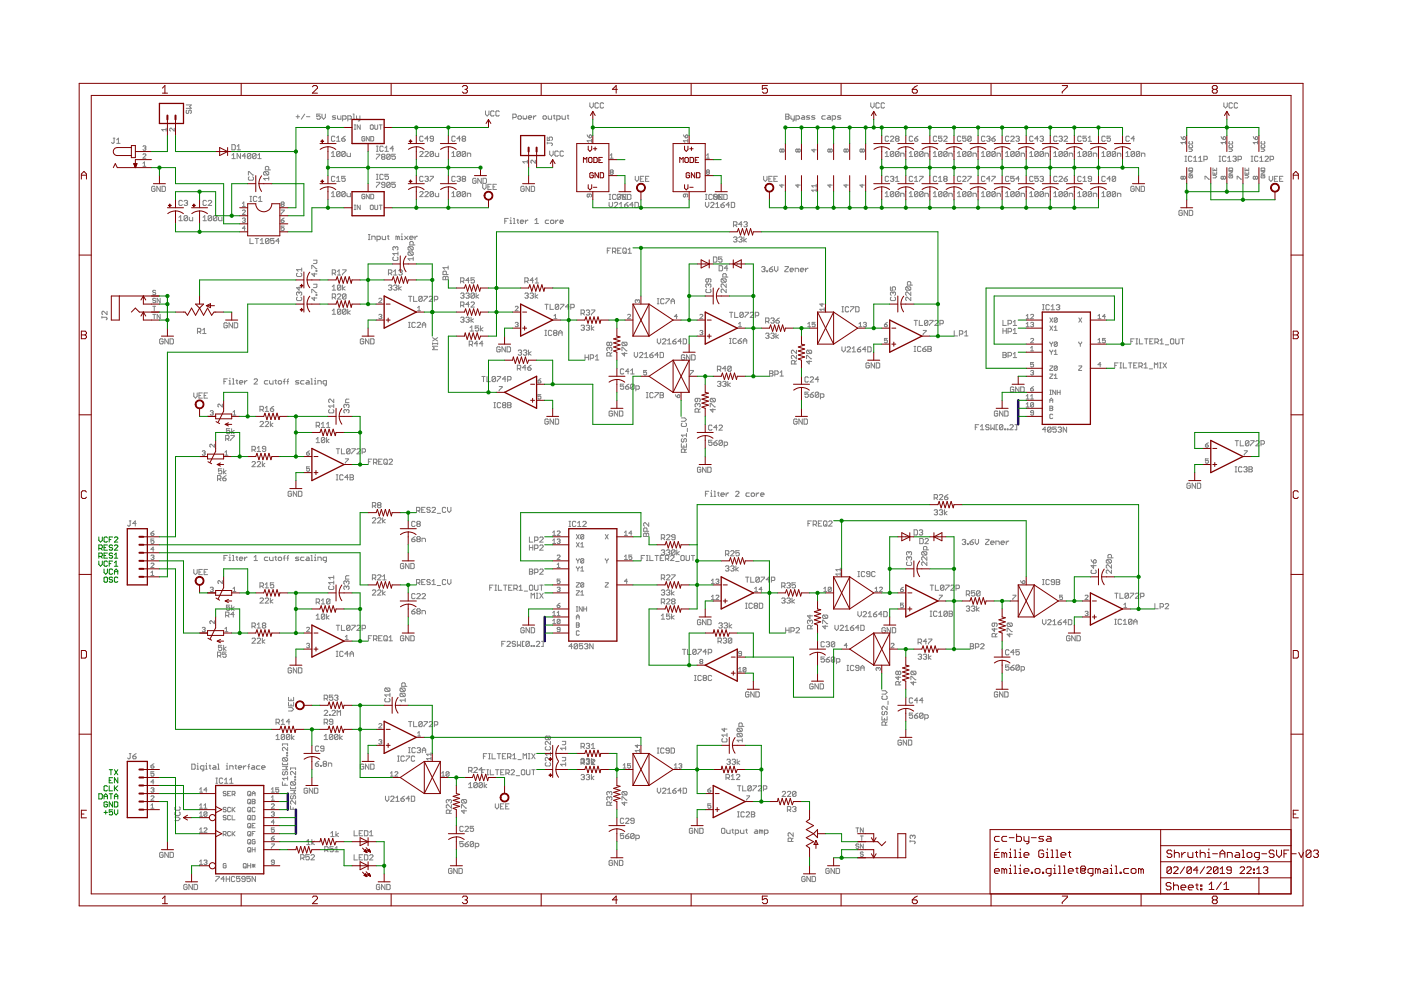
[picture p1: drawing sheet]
<svg xmlns="http://www.w3.org/2000/svg" width="297mm" height="210mm" viewBox="0 0 297 210" stroke-linecap="round" stroke-linejoin="round" font-family="sans-serif">
<g fill="#808080" stroke="#808080" stroke-width=".21">
<path d="M108.7 24.2v1.1z"/>
<path d="M108.7 24.2h.6z"/>
<path d="M109.3 24.2l.2 .2z"/>
<path d="M109.5 24.4v.3z"/>
<path d="M109.3 24.9l.2-.2z"/>
<path d="M108.7 24.9h.6z"/>
<path d="M110 25.3h.4z"/>
<path d="M110.4 25.3l.2-.2z"/>
<path d="M110.6 24.7v.4z"/>
<path d="M110.4 24.6l.2 .1z"/>
<path d="M110 24.6h.4z"/>
<path d="M109.8 24.7l.2-.1z"/>
<path d="M109.8 24.7v.4z"/>
<path d="M109.8 25.1l.2 .2z"/>
<path d="M110.9 24.6v.5z"/>
<path d="M110.9 25.1l.2 .2z"/>
<path d="M111.1 25.3l.2-.2z"/>
<path d="M111.3 25.1l.2 .2z"/>
<path d="M111.5 25.3l.2-.2z"/>
<path d="M111.7 24.6v.5z"/>
<path d="M112.2 25.3h.4z"/>
<path d="M112 25.1l.2 .2z"/>
<path d="M112 24.7v.4z"/>
<path d="M112 24.7l.2-.1z"/>
<path d="M112.2 24.6h.4z"/>
<path d="M112.6 24.6l.1 .1z"/>
<path d="M112.7 24.7v.2z"/>
<path d="M112 24.9h.7z"/>
<path d="M113.1 24.6v.7z"/>
<path d="M113.1 24.9l.4-.3z"/>
<path d="M113.5 24.6h.2z"/>
<path d="M115.3 25.3h.4z"/>
<path d="M115.7 25.3l.1-.2z"/>
<path d="M115.8 24.7v.4z"/>
<path d="M115.7 24.6l.1 .1z"/>
<path d="M115.3 24.6h.4z"/>
<path d="M115.3 24.6l-.2 .1z"/>
<path d="M115.1 24.7v.4z"/>
<path d="M115.1 25.1l.2 .2z"/>
<path d="M116.2 24.6v.5z"/>
<path d="M116.2 25.1l.2 .2z"/>
<path d="M116.4 25.3h.5z"/>
<path d="M116.9 24.6v.7z"/>
<path d="M117.5 24.4v.7z"/>
<path d="M117.5 25.1l.2 .2z"/>
<path d="M117.3 24.6h.4z"/>
<path d="M118 24.6v1.1z"/>
<path d="M118 24.6h.6z"/>
<path d="M118.6 24.6l.2 .1z"/>
<path d="M118.8 24.7v.4z"/>
<path d="M118.8 25.1l-.2 .2z"/>
<path d="M118 25.3h.6z"/>
<path d="M119.1 24.6v.5z"/>
<path d="M119.1 25.1l.2 .2z"/>
<path d="M119.3 25.3h.6z"/>
<path d="M119.9 24.6v.7z"/>
<path d="M120.4 24.4v.7z"/>
<path d="M120.4 25.1l.2 .2z"/>
<path d="M120.2 24.6h.4z"/>
<path d="M78.1 50.8h.4z"/>
<path d="M78.3 49.7v1.1z"/>
<path d="M78.1 49.7h.4z"/>
<path d="M78.8 50.1v.7z"/>
<path d="M78.8 50.1h.6z"/>
<path d="M79.4 50.1l.1 .1z"/>
<path d="M79.5 50.2v.6z"/>
<path d="M79.9 50.1v1.1z"/>
<path d="M79.9 50.1h.6z"/>
<path d="M80.5 50.1l.1 .1z"/>
<path d="M80.6 50.2v.4z"/>
<path d="M80.6 50.6l-.1 .2z"/>
<path d="M79.9 50.8h.6z"/>
<path d="M81 50.1v.5z"/>
<path d="M81 50.6l.2 .2z"/>
<path d="M81.2 50.8h.5z"/>
<path d="M81.7 50.1v.7z"/>
<path d="M82.3 49.9v.7z"/>
<path d="M82.3 50.6l.2 .2z"/>
<path d="M82.1 50.1h.4z"/>
<path d="M83.9 50.1v.7z"/>
<path d="M83.9 50.1h.2z"/>
<path d="M84.1 50.1l.2 .1z"/>
<path d="M84.3 50.2v.6z"/>
<path d="M84.3 50.2l.2-.1z"/>
<path d="M84.5 50.1l.2 .1z"/>
<path d="M84.7 50.2v.6z"/>
<path d="M85 50.1h.2z"/>
<path d="M85.2 50.1v.7z"/>
<path d="M85 50.8h.4z"/>
<path d="M85.2 49.5v.2z"/>
<path d="M85.8 50.1l.7 .7z"/>
<path d="M85.8 50.8l.7-.7z"/>
<path d="M87.1 50.8h.3z"/>
<path d="M86.9 50.6l.2 .2z"/>
<path d="M86.9 50.2v.4z"/>
<path d="M86.9 50.2l.2-.1z"/>
<path d="M87.1 50.1h.3z"/>
<path d="M87.4 50.1l.2 .1z"/>
<path d="M87.6 50.2v.2z"/>
<path d="M86.9 50.4h.7z"/>
<path d="M88 50.1v.7z"/>
<path d="M88 50.4l.3-.3z"/>
<path d="M88.3 50.1h.2z"/>
<path d="M47.5 117.8v1.1z"/>
<path d="M47.5 117.8h.7z"/>
<path d="M47.5 118.3h.3z"/>
<path d="M48.6 118.1h.1z"/>
<path d="M48.7 118.1v.8z"/>
<path d="M48.6 118.9h.3z"/>
<path d="M48.7 117.6v.2z"/>
<path d="M49.3 117.8h.2z"/>
<path d="M49.5 117.8v1.1z"/>
<path d="M49.3 118.9h.4z"/>
<path d="M50.2 117.9v.8z"/>
<path d="M50.2 118.7l.2 .2z"/>
<path d="M50 118.1h.4z"/>
<path d="M50.9 118.9h.4z"/>
<path d="M50.8 118.7l.1 .2z"/>
<path d="M50.8 118.3v.4z"/>
<path d="M50.8 118.3l.1-.2z"/>
<path d="M50.9 118.1h.4z"/>
<path d="M51.3 118.1l.2 .2z"/>
<path d="M51.5 118.3v.2z"/>
<path d="M50.8 118.5h.7z"/>
<path d="M51.9 118.1v.8z"/>
<path d="M51.9 118.5l.3-.4z"/>
<path d="M52.2 118.1h.2z"/>
<path d="M53.9 118.1l.3-.3z"/>
<path d="M54.2 117.8v1.1z"/>
<path d="M53.9 118.9h.7z"/>
<path d="M56.2 118.1h.6z"/>
<path d="M56.2 118.1l-.2 .2z"/>
<path d="M56 118.3v.4z"/>
<path d="M56 118.7l.2 .2z"/>
<path d="M56.2 118.9h.6z"/>
<path d="M57.1 118.1v.6z"/>
<path d="M57.1 118.7l.2 .2z"/>
<path d="M57.3 118.9h.6z"/>
<path d="M57.9 118.1v.8z"/>
<path d="M58.4 117.9v.8z"/>
<path d="M58.4 118.7l.2 .2z"/>
<path d="M58.3 118.1h.3z"/>
<path d="M59.2 118.9h.3z"/>
<path d="M59.5 118.9l.2-.2z"/>
<path d="M59.7 118.3v.4z"/>
<path d="M59.5 118.1l.2 .2z"/>
<path d="M59.2 118.1h.3z"/>
<path d="M59.2 118.1l-.2 .2z"/>
<path d="M59 118.3v.4z"/>
<path d="M59 118.7l.2 .2z"/>
<path d="M60.3 117.9v1z"/>
<path d="M60.3 117.9l.2-.1z"/>
<path d="M60.1 118.3h.4z"/>
<path d="M61 117.9v1z"/>
<path d="M61 117.9l.2-.1z"/>
<path d="M60.8 118.3h.4z"/>
<path d="M62.6 118.9h.6z"/>
<path d="M63.2 118.9l.2-.2z"/>
<path d="M63.2 118.5l.2 .2z"/>
<path d="M62.8 118.5h.4z"/>
<path d="M62.6 118.3l.2 .2z"/>
<path d="M62.6 118.3l.2-.2z"/>
<path d="M62.8 118.1h.6z"/>
<path d="M63.9 118.1h.6z"/>
<path d="M63.9 118.1l-.2 .2z"/>
<path d="M63.7 118.3v.4z"/>
<path d="M63.7 118.7l.2 .2z"/>
<path d="M63.9 118.9h.6z"/>
<path d="M65 118.1h.4z"/>
<path d="M65.4 118.1l.2 .2z"/>
<path d="M65.6 118.3v.6z"/>
<path d="M65 118.9h.6z"/>
<path d="M64.8 118.7l.2 .2z"/>
<path d="M64.8 118.7l.2-.2z"/>
<path d="M65 118.5h.6z"/>
<path d="M65.9 117.8h.2z"/>
<path d="M66.1 117.8v1.1z"/>
<path d="M65.9 118.9h.4z"/>
<path d="M66.7 118.1h.1z"/>
<path d="M66.8 118.1v.8z"/>
<path d="M66.7 118.9h.3z"/>
<path d="M66.8 117.6v.2z"/>
<path d="M67.4 118.1v.8z"/>
<path d="M67.4 118.1h.5z"/>
<path d="M67.9 118.1l.2 .2z"/>
<path d="M68.1 118.3v.6z"/>
<path d="M68.9 119.2h.1z"/>
<path d="M69 119.2l.2-.2z"/>
<path d="M69.2 118.1v.9z"/>
<path d="M68.7 118.1h.5z"/>
<path d="M68.7 118.1l-.2 .2z"/>
<path d="M68.5 118.3v.4z"/>
<path d="M68.5 118.7l.2 .2z"/>
<path d="M68.7 118.9h.5z"/>
<path d="M62.8 24.7h.7z"/>
<path d="M63.1 24.4v.7z"/>
<path d="M64.6 24.2l-.7 1.1z"/>
<path d="M65 24.7h.7z"/>
<path d="M67.2 24.2h.7z"/>
<path d="M67.2 24.2v.5z"/>
<path d="M67.2 24.7l.3-.1z"/>
<path d="M67.5 24.6h.2z"/>
<path d="M67.7 24.6l.2 .1z"/>
<path d="M67.9 24.7v.4z"/>
<path d="M67.7 25.3l.2-.2z"/>
<path d="M67.4 25.3h.3z"/>
<path d="M67.2 25.1l.2 .2z"/>
<path d="M68.3 24.2v.7z"/>
<path d="M68.3 24.9l.3 .4z"/>
<path d="M68.6 25.3l.4-.4z"/>
<path d="M69 24.2v.7z"/>
<path d="M70.5 25.3h.5z"/>
<path d="M71 25.3l.2-.2z"/>
<path d="M71 24.9l.2 .2z"/>
<path d="M70.6 24.9h.4z"/>
<path d="M70.5 24.7l.1 .2z"/>
<path d="M70.6 24.6l-.1 .1z"/>
<path d="M70.6 24.6h.6z"/>
<path d="M71.6 24.6v.5z"/>
<path d="M71.6 25.1l.1 .2z"/>
<path d="M71.7 25.3h.6z"/>
<path d="M72.3 24.6v.7z"/>
<path d="M72.6 24.6v1.1z"/>
<path d="M72.6 24.6h.6z"/>
<path d="M73.2 24.6l.2 .1z"/>
<path d="M73.4 24.7v.4z"/>
<path d="M73.2 25.3l.2-.2z"/>
<path d="M72.6 25.3h.6z"/>
<path d="M73.7 24.6v1.1z"/>
<path d="M73.7 24.6h.6z"/>
<path d="M74.3 24.6l.2 .1z"/>
<path d="M74.5 24.7v.4z"/>
<path d="M74.3 25.3l.2-.2z"/>
<path d="M73.7 25.3h.6z"/>
<path d="M74.8 24.2h.2z"/>
<path d="M75 24.2v1.1z"/>
<path d="M74.8 25.3h.4z"/>
<path d="M75.6 24.6v.5z"/>
<path d="M75.6 25.1l.2 .2z"/>
<path d="M75.8 25.3h.5z"/>
<path d="M76.3 24.6v.9z"/>
<path d="M76.3 25.5l-.2 .2z"/>
<path d="M75.9 25.7h.2z"/>
<path d="M166.6 24.2v1.1z"/>
<path d="M166.6 24.2h.5z"/>
<path d="M167.1 24.2l.2 .2z"/>
<path d="M167.3 24.4v.2z"/>
<path d="M167.3 24.6l-.2 .1z"/>
<path d="M167.1 24.7l.2 .2z"/>
<path d="M167.3 24.9v.2z"/>
<path d="M167.3 25.1l-.2 .2z"/>
<path d="M166.6 25.3h.5z"/>
<path d="M166.6 24.7h.5z"/>
<path d="M167.7 24.6v.5z"/>
<path d="M167.7 25.1l.2 .2z"/>
<path d="M167.9 25.3h.5z"/>
<path d="M168.4 24.6v.9z"/>
<path d="M168.2 25.7l.2-.2z"/>
<path d="M168 25.7h.2z"/>
<path d="M168.8 24.6v1.1z"/>
<path d="M168.8 24.6h.5z"/>
<path d="M169.3 24.6l.2 .1z"/>
<path d="M169.5 24.7v.4z"/>
<path d="M169.3 25.3l.2-.2z"/>
<path d="M168.8 25.3h.5z"/>
<path d="M170.1 24.6h.3z"/>
<path d="M170.4 24.6l.2 .1z"/>
<path d="M170.6 24.7v.6z"/>
<path d="M170.1 25.3h.5z"/>
<path d="M169.9 25.1l.2 .2z"/>
<path d="M169.9 25.1l.2-.2z"/>
<path d="M170.1 24.9h.5z"/>
<path d="M171 25.3h.5z"/>
<path d="M171.5 25.3l.2-.2z"/>
<path d="M171.5 24.9l.2 .2z"/>
<path d="M171.2 24.9h.3z"/>
<path d="M171 24.7l.2 .2z"/>
<path d="M171 24.7l.2-.1z"/>
<path d="M171.2 24.6h.5z"/>
<path d="M172.1 25.3h.5z"/>
<path d="M172.6 25.3l.2-.2z"/>
<path d="M172.6 24.9l.2 .2z"/>
<path d="M172.2 24.9h.4z"/>
<path d="M172.1 24.7l.1 .2z"/>
<path d="M172.2 24.6l-.1 .1z"/>
<path d="M172.2 24.6h.6z"/>
<path d="M174.4 24.6h.6z"/>
<path d="M174.2 24.7l.2-.1z"/>
<path d="M174.2 24.7v.4z"/>
<path d="M174.2 25.1l.2 .2z"/>
<path d="M174.4 25.3h.6z"/>
<path d="M175.5 24.6h.4z"/>
<path d="M175.9 24.6l.2 .1z"/>
<path d="M176.1 24.7v.6z"/>
<path d="M175.5 25.3h.6z"/>
<path d="M175.3 25.1l.2 .2z"/>
<path d="M175.3 25.1l.2-.2z"/>
<path d="M175.5 24.9h.6z"/>
<path d="M176.4 24.6v1.1z"/>
<path d="M176.4 24.6h.6z"/>
<path d="M177 24.6l.2 .1z"/>
<path d="M177.2 24.7v.4z"/>
<path d="M177.2 25.1l-.2 .2z"/>
<path d="M176.4 25.3h.6z"/>
<path d="M177.5 25.3h.6z"/>
<path d="M178.1 25.3l.2-.2z"/>
<path d="M178.1 24.9l.2 .2z"/>
<path d="M177.7 24.9h.4z"/>
<path d="M177.5 24.7l.2 .2z"/>
<path d="M177.5 24.7l.2-.1z"/>
<path d="M177.7 24.6h.6z"/>
<path d="M153.1 175.6h.4z"/>
<path d="M153.1 175.6l-.1 .2z"/>
<path d="M153 175.8v.7z"/>
<path d="M153 176.5l.1 .2z"/>
<path d="M153.1 176.7h.4z"/>
<path d="M153.5 176.7l.2-.2z"/>
<path d="M153.7 175.8v.7z"/>
<path d="M153.5 175.6l.2 .2z"/>
<path d="M154.1 176v.5z"/>
<path d="M154.1 176.5l.1 .2z"/>
<path d="M154.2 176.7h.6z"/>
<path d="M154.8 176v.7z"/>
<path d="M155.3 175.8v.7z"/>
<path d="M155.3 176.5l.2 .2z"/>
<path d="M155.2 176h.3z"/>
<path d="M155.9 176v1.1z"/>
<path d="M155.9 176h.5z"/>
<path d="M156.4 176l.2 .2z"/>
<path d="M156.6 176.2v.3z"/>
<path d="M156.6 176.5l-.2 .2z"/>
<path d="M155.9 176.7h.5z"/>
<path d="M157 176v.5z"/>
<path d="M157 176.5l.2 .2z"/>
<path d="M157.2 176.7h.5z"/>
<path d="M157.7 176v.7z"/>
<path d="M158.3 175.8v.7z"/>
<path d="M158.3 176.5l.2 .2z"/>
<path d="M158.1 176h.4z"/>
<path d="M160.1 176h.4z"/>
<path d="M160.5 176l.1 .2z"/>
<path d="M160.6 176.2v.5z"/>
<path d="M160.1 176.7h.5z"/>
<path d="M159.9 176.5l.2 .2z"/>
<path d="M160.1 176.3l-.2 .2z"/>
<path d="M160.1 176.3h.5z"/>
<path d="M161 176v.7z"/>
<path d="M161 176h.2z"/>
<path d="M161.2 176l.2 .2z"/>
<path d="M161.4 176.2v.5z"/>
<path d="M161.5 176l-.1 .2z"/>
<path d="M161.5 176l.2 .2z"/>
<path d="M161.7 176.2v.5z"/>
<path d="M162.1 176v1.1z"/>
<path d="M162.1 176h.5z"/>
<path d="M162.6 176l.2 .2z"/>
<path d="M162.8 176.2v.3z"/>
<path d="M162.6 176.7l.2-.2z"/>
<path d="M162.1 176.7h.5z"/>
<path d="M40.7 162v1.1z"/>
<path d="M40.7 163.1h.5z"/>
<path d="M41.2 163.1l.2-.2z"/>
<path d="M41.4 162.2v.7z"/>
<path d="M41.2 162l.2 .2z"/>
<path d="M40.7 162h.5z"/>
<path d="M41.8 162.4h.1z"/>
<path d="M41.9 162.4v.7z"/>
<path d="M41.8 163.1h.3z"/>
<path d="M41.9 161.8v.2z"/>
<path d="M42.9 163.4h.1z"/>
<path d="M43 163.4l.2-.1z"/>
<path d="M43.2 162.4v.9z"/>
<path d="M42.7 162.4h.5z"/>
<path d="M42.5 162.5l.2-.1z"/>
<path d="M42.5 162.5v.4z"/>
<path d="M42.5 162.9l.2 .2z"/>
<path d="M42.7 163.1h.5z"/>
<path d="M43.6 162.4h.2z"/>
<path d="M43.8 162.4v.7z"/>
<path d="M43.6 163.1h.3z"/>
<path d="M43.8 161.8v.2z"/>
<path d="M44.5 162.2v.7z"/>
<path d="M44.5 162.9l.2 .2z"/>
<path d="M44.3 162.4h.4z"/>
<path d="M45.2 162.4h.4z"/>
<path d="M45.6 162.4l.2 .1z"/>
<path d="M45.8 162.5v.6z"/>
<path d="M45.2 163.1h.6z"/>
<path d="M45 162.9l.2 .2z"/>
<path d="M45 162.9l.2-.2z"/>
<path d="M45.2 162.7h.6z"/>
<path d="M46.1 162h.2z"/>
<path d="M46.3 162v1.1z"/>
<path d="M46.1 163.1h.4z"/>
<path d="M48 162.4h.2z"/>
<path d="M48.2 162.4v.7z"/>
<path d="M48 163.1h.3z"/>
<path d="M48.2 161.8v.2z"/>
<path d="M48.7 162.4v.7z"/>
<path d="M48.7 162.4h.6z"/>
<path d="M49.3 162.4l.1 .1z"/>
<path d="M49.4 162.5v.6z"/>
<path d="M50 162.2v.7z"/>
<path d="M50 162.9l.2 .2z"/>
<path d="M49.8 162.4h.4z"/>
<path d="M50.7 163.1h.4z"/>
<path d="M50.5 162.9l.2 .2z"/>
<path d="M50.5 162.5v.4z"/>
<path d="M50.5 162.5l.2-.1z"/>
<path d="M50.7 162.4h.4z"/>
<path d="M51.1 162.4l.2 .1z"/>
<path d="M51.3 162.5v.2z"/>
<path d="M50.5 162.7h.8z"/>
<path d="M51.6 162.4v.7z"/>
<path d="M51.6 162.7l.4-.3z"/>
<path d="M52 162.4h.2z"/>
<path d="M52.7 162.2v.9z"/>
<path d="M52.7 162.2l.2-.2z"/>
<path d="M52.5 162.5h.4z"/>
<path d="M53.4 162.4h.4z"/>
<path d="M53.8 162.4l.2 .1z"/>
<path d="M54 162.5v.6z"/>
<path d="M53.4 163.1h.6z"/>
<path d="M53.3 162.9l.1 .2z"/>
<path d="M53.4 162.7l-.1 .2z"/>
<path d="M53.4 162.7h.6z"/>
<path d="M54.5 162.4h.6z"/>
<path d="M54.5 162.4l-.1 .1z"/>
<path d="M54.4 162.5v.4z"/>
<path d="M54.4 162.9l.1 .2z"/>
<path d="M54.5 163.1h.6z"/>
<path d="M55.6 163.1h.4z"/>
<path d="M55.5 162.9l.1 .2z"/>
<path d="M55.5 162.5v.4z"/>
<path d="M55.5 162.5l.1-.1z"/>
<path d="M55.6 162.4h.4z"/>
<path d="M56 162.4l.2 .1z"/>
<path d="M56.2 162.5v.2z"/>
<path d="M55.5 162.7h.7z"/>
<path d="M47.5 80.3v1.1z"/>
<path d="M47.5 80.3h.7z"/>
<path d="M47.5 80.9h.3z"/>
<path d="M48.6 80.7h.1z"/>
<path d="M48.7 80.7v.7z"/>
<path d="M48.6 81.4h.3z"/>
<path d="M48.7 80.2v.1z"/>
<path d="M49.3 80.3h.2z"/>
<path d="M49.5 80.3v1.1z"/>
<path d="M49.3 81.4h.4z"/>
<path d="M50.2 80.5v.7z"/>
<path d="M50.2 81.2l.2 .2z"/>
<path d="M50 80.7h.4z"/>
<path d="M50.9 81.4h.4z"/>
<path d="M50.8 81.2l.1 .2z"/>
<path d="M50.8 80.9v.3z"/>
<path d="M50.8 80.9l.1-.2z"/>
<path d="M50.9 80.7h.4z"/>
<path d="M51.3 80.7l.2 .2z"/>
<path d="M51.5 80.9v.2z"/>
<path d="M50.8 81.1h.7z"/>
<path d="M51.9 80.7v.7z"/>
<path d="M51.9 81.1l.3-.4z"/>
<path d="M52.2 80.7h.2z"/>
<path d="M53.9 81.4h.7z"/>
<path d="M53.9 81.4l.7-.7z"/>
<path d="M54.6 80.5v.2z"/>
<path d="M54.4 80.3l.2 .2z"/>
<path d="M54 80.3h.4z"/>
<path d="M54 80.3l-.1 .2z"/>
<path d="M56.2 80.7h.6z"/>
<path d="M56 80.9l.2-.2z"/>
<path d="M56 80.9v.3z"/>
<path d="M56 81.2l.2 .2z"/>
<path d="M56.2 81.4h.6z"/>
<path d="M57.1 80.7v.5z"/>
<path d="M57.1 81.2l.2 .2z"/>
<path d="M57.3 81.4h.6z"/>
<path d="M57.9 80.7v.7z"/>
<path d="M58.4 80.5v.7z"/>
<path d="M58.4 81.2l.2 .2z"/>
<path d="M58.3 80.7h.3z"/>
<path d="M59.2 81.4h.3z"/>
<path d="M59.5 81.4l.2-.2z"/>
<path d="M59.7 80.9v.3z"/>
<path d="M59.5 80.7l.2 .2z"/>
<path d="M59.2 80.7h.3z"/>
<path d="M59.2 80.7l-.2 .2z"/>
<path d="M59 80.9v.3z"/>
<path d="M59 81.2l.2 .2z"/>
<path d="M60.3 80.5v.9z"/>
<path d="M60.3 80.5l.2-.2z"/>
<path d="M60.1 80.9h.4z"/>
<path d="M61 80.5v.9z"/>
<path d="M61.2 80.3l-.2 .2z"/>
<path d="M60.8 80.9h.4z"/>
<path d="M62.6 81.4h.6z"/>
<path d="M63.4 81.2l-.2 .2z"/>
<path d="M63.2 81.1l.2 .1z"/>
<path d="M62.8 81.1h.4z"/>
<path d="M62.6 80.9l.2 .2z"/>
<path d="M62.6 80.9l.2-.2z"/>
<path d="M62.8 80.7h.6z"/>
<path d="M63.9 80.7h.6z"/>
<path d="M63.7 80.9l.2-.2z"/>
<path d="M63.7 80.9v.3z"/>
<path d="M63.7 81.2l.2 .2z"/>
<path d="M63.9 81.4h.6z"/>
<path d="M65 80.7h.4z"/>
<path d="M65.4 80.7l.2 .2z"/>
<path d="M65.6 80.9v.5z"/>
<path d="M65 81.4h.6z"/>
<path d="M64.8 81.2l.2 .2z"/>
<path d="M64.8 81.2l.2-.1z"/>
<path d="M65 81.1h.6z"/>
<path d="M65.9 80.3h.2z"/>
<path d="M66.1 80.3v1.1z"/>
<path d="M65.9 81.4h.4z"/>
<path d="M66.7 80.7h.1z"/>
<path d="M66.8 80.7v.7z"/>
<path d="M66.7 81.4h.3z"/>
<path d="M66.8 80.2v.1z"/>
<path d="M67.4 80.7v.7z"/>
<path d="M67.4 80.7h.5z"/>
<path d="M67.9 80.7l.2 .2z"/>
<path d="M68.1 80.9v.5z"/>
<path d="M68.9 81.8h.1z"/>
<path d="M69 81.8l.2-.2z"/>
<path d="M69.2 80.7v.9z"/>
<path d="M68.7 80.7h.5z"/>
<path d="M68.7 80.7l-.2 .2z"/>
<path d="M68.5 80.9v.3z"/>
<path d="M68.5 81.2l.2 .2z"/>
<path d="M68.7 81.4h.5z"/>
<path d="M107 46.3v1.1z"/>
<path d="M107 46.3h.8z"/>
<path d="M107 46.9h.4z"/>
<path d="M108.1 46.7h.2z"/>
<path d="M108.3 46.7v.7z"/>
<path d="M108.1 47.4h.4z"/>
<path d="M108.3 46.1v.2z"/>
<path d="M108.9 46.3h.1z"/>
<path d="M109 46.3v1.1z"/>
<path d="M108.9 47.4h.3z"/>
<path d="M109.8 46.5v.7z"/>
<path d="M109.8 47.2l.1 .2z"/>
<path d="M109.6 46.7h.3z"/>
<path d="M110.5 47.4h.3z"/>
<path d="M110.3 47.2l.2 .2z"/>
<path d="M110.3 46.9v.3z"/>
<path d="M110.5 46.7l-.2 .2z"/>
<path d="M110.5 46.7h.3z"/>
<path d="M110.8 46.7l.2 .2z"/>
<path d="M111 46.9v.1z"/>
<path d="M110.3 47h.7z"/>
<path d="M111.4 46.7v.7z"/>
<path d="M111.4 47l.4-.3z"/>
<path d="M111.8 46.7h.2z"/>
<path d="M113.4 46.7l.4-.4z"/>
<path d="M113.8 46.3v1.1z"/>
<path d="M113.4 47.4h.8z"/>
<path d="M115.8 46.7h.5z"/>
<path d="M115.6 46.9l.2-.2z"/>
<path d="M115.6 46.9v.3z"/>
<path d="M115.6 47.2l.2 .2z"/>
<path d="M115.8 47.4h.5z"/>
<path d="M116.9 47.4h.4z"/>
<path d="M117.3 47.4l.1-.2z"/>
<path d="M117.4 46.9v.3z"/>
<path d="M117.3 46.7l.1 .2z"/>
<path d="M116.9 46.7h.4z"/>
<path d="M116.9 46.7l-.2 .2z"/>
<path d="M116.7 46.9v.3z"/>
<path d="M116.7 47.2l.2 .2z"/>
<path d="M117.8 46.7v.7z"/>
<path d="M117.8 47l.4-.3z"/>
<path d="M118.2 46.7h.1z"/>
<path d="M118.9 47.4h.4z"/>
<path d="M118.7 47.2l.2 .2z"/>
<path d="M118.7 46.9v.3z"/>
<path d="M118.9 46.7l-.2 .2z"/>
<path d="M118.9 46.7h.4z"/>
<path d="M119.3 46.7l.1 .2z"/>
<path d="M119.4 46.9v.1z"/>
<path d="M118.7 47h.7z"/>
<path d="M149.6 104.2v1z"/>
<path d="M149.6 104.2h.7z"/>
<path d="M149.6 104.7h.3z"/>
<path d="M150.7 104.5h.1z"/>
<path d="M150.8 104.5v.7z"/>
<path d="M150.7 105.2h.3z"/>
<path d="M150.8 104v.2z"/>
<path d="M151.4 104.2h.2z"/>
<path d="M151.6 104.2v1z"/>
<path d="M151.4 105.2h.3z"/>
<path d="M152.3 104.3v.8z"/>
<path d="M152.3 105.1l.2 .1z"/>
<path d="M152.1 104.5h.4z"/>
<path d="M153 105.2h.4z"/>
<path d="M152.8 105.1l.2 .1z"/>
<path d="M152.8 104.7v.4z"/>
<path d="M152.8 104.7l.2-.2z"/>
<path d="M153 104.5h.4z"/>
<path d="M153.4 104.5l.2 .2z"/>
<path d="M153.6 104.7v.2z"/>
<path d="M152.8 104.9h.8z"/>
<path d="M153.9 104.5v.7z"/>
<path d="M153.9 104.9l.4-.4z"/>
<path d="M154.3 104.5h.2z"/>
<path d="M156 105.2h.7z"/>
<path d="M156 105.2l.7-.7z"/>
<path d="M156.7 104.3v.2z"/>
<path d="M156.5 104.2l.2 .1z"/>
<path d="M156.1 104.2h.4z"/>
<path d="M156 104.3l.1-.1z"/>
<path d="M158.3 104.5h.6z"/>
<path d="M158.3 104.5l-.1 .2z"/>
<path d="M158.2 104.7v.4z"/>
<path d="M158.2 105.1l.1 .1z"/>
<path d="M158.3 105.2h.6z"/>
<path d="M159.4 105.2h.4z"/>
<path d="M159.8 105.2l.2-.1z"/>
<path d="M160 104.7v.4z"/>
<path d="M159.8 104.5l.2 .2z"/>
<path d="M159.4 104.5h.4z"/>
<path d="M159.4 104.5l-.1 .2z"/>
<path d="M159.3 104.7v.4z"/>
<path d="M159.3 105.1l.1 .1z"/>
<path d="M160.3 104.5v.7z"/>
<path d="M160.3 104.9l.4-.4z"/>
<path d="M160.7 104.5h.2z"/>
<path d="M161.4 105.2h.4z"/>
<path d="M161.3 105.1l.1 .1z"/>
<path d="M161.3 104.7v.4z"/>
<path d="M161.4 104.5l-.1 .2z"/>
<path d="M161.4 104.5h.4z"/>
<path d="M161.8 104.5l.2 .2z"/>
<path d="M162 104.7v.2z"/>
<path d="M161.3 104.9h.7z"/>
<path d="M204 114.6l.2-.2z"/>
<path d="M204.2 114.4h.4z"/>
<path d="M204.6 114.4l.1 .2z"/>
<path d="M204.7 114.6v.1z"/>
<path d="M204.7 114.7l-.1 .2z"/>
<path d="M204.4 114.9h.2z"/>
<path d="M204.6 114.9l.1 .2z"/>
<path d="M204.7 115.1v.2z"/>
<path d="M204.7 115.3l-.1 .2z"/>
<path d="M204.2 115.5h.4z"/>
<path d="M204 115.3l.2 .2z"/>
<path d="M205.1 115.3v.2z"/>
<path d="M205.1 115.3h.2z"/>
<path d="M205.3 115.3v.2z"/>
<path d="M205.1 115.5h.2z"/>
<path d="M206 114.6l.4-.2z"/>
<path d="M206 114.6l-.3 .3z"/>
<path d="M205.7 114.9v.4z"/>
<path d="M205.7 115.3l.1 .2z"/>
<path d="M205.8 115.5h.4z"/>
<path d="M206.4 115.3l-.2 .2z"/>
<path d="M206.4 115.1v.2z"/>
<path d="M206.2 114.9l.2 .2z"/>
<path d="M205.7 114.9h.5z"/>
<path d="M206.8 114.4v.7z"/>
<path d="M206.8 115.1l.3 .4z"/>
<path d="M207.5 115.1l-.4 .4z"/>
<path d="M207.5 114.4v.7z"/>
<path d="M209 114.4h.7z"/>
<path d="M209.7 114.4v.2z"/>
<path d="M209.7 114.6l-.7 .7z"/>
<path d="M209 115.3v.2z"/>
<path d="M209 115.5h.7z"/>
<path d="M210.2 115.5h.4z"/>
<path d="M210 115.3l.2 .2z"/>
<path d="M210 114.9v.4z"/>
<path d="M210 114.9l.2-.2z"/>
<path d="M210.2 114.7h.4z"/>
<path d="M210.6 114.7l.2 .2z"/>
<path d="M210.8 114.9v.2z"/>
<path d="M210 115.1h.8z"/>
<path d="M211.1 114.7v.8z"/>
<path d="M211.1 114.7h.6z"/>
<path d="M211.7 114.7l.2 .2z"/>
<path d="M211.9 114.9v.6z"/>
<path d="M212.4 115.5h.4z"/>
<path d="M212.2 115.3l.2 .2z"/>
<path d="M212.2 114.9v.4z"/>
<path d="M212.2 114.9l.2-.2z"/>
<path d="M212.4 114.7h.4z"/>
<path d="M212.8 114.7l.2 .2z"/>
<path d="M213 114.9v.2z"/>
<path d="M212.2 115.1h.8z"/>
<path d="M213.3 114.7v.8z"/>
<path d="M213.3 115.1l.4-.4z"/>
<path d="M213.7 114.7h.2z"/>
<path d="M161.6 56.5l-.1 .2z"/>
<path d="M161.6 56.5h.4z"/>
<path d="M162 56.5l.2 .2z"/>
<path d="M162.2 56.7v.2z"/>
<path d="M162.2 56.9l-.2 .2z"/>
<path d="M161.8 57.1h.2z"/>
<path d="M162 57.1l.2 .1z"/>
<path d="M162.2 57.2v.2z"/>
<path d="M162.2 57.4l-.2 .2z"/>
<path d="M161.6 57.6h.4z"/>
<path d="M161.5 57.4l.1 .2z"/>
<path d="M162.6 57.4v.2z"/>
<path d="M162.6 57.4h.2z"/>
<path d="M162.8 57.4v.2z"/>
<path d="M162.6 57.6h.2z"/>
<path d="M163.5 56.7l.4-.2z"/>
<path d="M163.1 57.1l.4-.4z"/>
<path d="M163.1 57.1v.3z"/>
<path d="M163.1 57.4l.2 .2z"/>
<path d="M163.3 57.6h.4z"/>
<path d="M163.7 57.6l.2-.2z"/>
<path d="M163.9 57.2v.2z"/>
<path d="M163.7 57.1l.2 .1z"/>
<path d="M163.1 57.1h.6z"/>
<path d="M164.2 56.5v.7z"/>
<path d="M164.2 57.2l.4 .4z"/>
<path d="M164.9 57.2l-.3 .4z"/>
<path d="M164.9 56.5v.7z"/>
<path d="M166.4 56.5h.7z"/>
<path d="M167.1 56.5v.2z"/>
<path d="M167.1 56.7l-.7 .7z"/>
<path d="M166.4 57.4v.2z"/>
<path d="M166.4 57.6h.7z"/>
<path d="M167.7 57.6h.3z"/>
<path d="M167.5 57.4l.2 .2z"/>
<path d="M167.5 57.1v.3z"/>
<path d="M167.7 56.9l-.2 .2z"/>
<path d="M167.7 56.9h.3z"/>
<path d="M168 56.9l.2 .2z"/>
<path d="M168.2 57.1v.1z"/>
<path d="M167.5 57.2h.7z"/>
<path d="M168.6 56.9v.7z"/>
<path d="M168.6 56.9h.5z"/>
<path d="M169.1 56.9l.2 .2z"/>
<path d="M169.3 57.1v.5z"/>
<path d="M169.9 57.6h.3z"/>
<path d="M169.7 57.4l.2 .2z"/>
<path d="M169.7 57.1v.3z"/>
<path d="M169.7 57.1l.2-.2z"/>
<path d="M169.9 56.9h.3z"/>
<path d="M170.2 56.9l.2 .2z"/>
<path d="M170.4 57.1v.1z"/>
<path d="M169.7 57.2h.7z"/>
<path d="M170.8 56.9v.7z"/>
<path d="M170.8 57.2l.4-.3z"/>
<path d="M171.2 56.9h.1z"/>
<path d="M32.7 39.5l.2 .2z"/>
<path d="M32.3 39.5h.4z"/>
<path d="M32.3 39.5l-.1 .2z"/>
<path d="M32.2 39.7v.7z"/>
<path d="M32.2 40.4l.1 .2z"/>
<path d="M32.3 40.6h.4z"/>
<path d="M32.9 40.4l-.2 .2z"/>
<path d="M32.9 40v.4z"/>
<path d="M32.5 40h.4z"/>
<path d="M33.3 39.5v1.1z"/>
<path d="M33.3 39.5l.7 1.1z"/>
<path d="M34 39.5v1.1z"/>
<path d="M34.4 39.5v1.1z"/>
<path d="M34.4 40.6h.5z"/>
<path d="M34.9 40.6l.2-.2z"/>
<path d="M35.1 39.7v.7z"/>
<path d="M34.9 39.5l.2 .2z"/>
<path d="M34.4 39.5h.5z"/>
<path d="M53 50.6v1z"/>
<path d="M53 51.6h.7z"/>
<path d="M54.5 50.6v1z"/>
<path d="M54.1 50.6h.7z"/>
<path d="M55.2 50.9l.4-.3z"/>
<path d="M55.6 50.6v1z"/>
<path d="M55.2 51.6h.7z"/>
<path d="M56.3 50.7v.8z"/>
<path d="M56.3 50.7l.2-.1z"/>
<path d="M56.5 50.6h.3z"/>
<path d="M56.8 50.6l.2 .1z"/>
<path d="M57 50.7v.8z"/>
<path d="M56.8 51.6l.2-.1z"/>
<path d="M56.5 51.6h.3z"/>
<path d="M56.3 51.5l.2 .1z"/>
<path d="M57 50.7l-.7 .8z"/>
<path d="M57.4 50.6h.7z"/>
<path d="M57.4 50.6v.5z"/>
<path d="M57.4 51.1l.3-.2z"/>
<path d="M57.7 50.9h.2z"/>
<path d="M57.9 50.9l.2 .2z"/>
<path d="M58.1 51.1v.4z"/>
<path d="M58.1 51.5l-.2 .1z"/>
<path d="M57.6 51.6h.3z"/>
<path d="M57.4 51.5l.2 .1z"/>
<path d="M59 50.6v1z"/>
<path d="M59 50.6l-.5 .5z"/>
<path d="M58.5 51.1h.7z"/>
<path d="M43.1 46.1l.3-.4z"/>
<path d="M43.4 45.7v1.1z"/>
<path d="M43.1 46.8h.7z"/>
<path d="M44.1 45.9v.7z"/>
<path d="M44.1 45.9l.2-.2z"/>
<path d="M44.3 45.7h.4z"/>
<path d="M44.7 45.7l.2 .2z"/>
<path d="M44.9 45.9v.7z"/>
<path d="M44.7 46.8l.2-.2z"/>
<path d="M44.3 46.8h.4z"/>
<path d="M44.1 46.6l.2 .2z"/>
<path d="M44.9 45.9l-.8 .7z"/>
<path d="M45.2 45.9v.7z"/>
<path d="M45.2 45.9l.2-.2z"/>
<path d="M45.4 45.7h.4z"/>
<path d="M45.8 45.7l.2 .2z"/>
<path d="M46 45.9v.7z"/>
<path d="M45.8 46.8l.2-.2z"/>
<path d="M45.4 46.8h.4z"/>
<path d="M45.2 46.6l.2 .2z"/>
<path d="M45.2 46.6l.8-.7z"/>
<path d="M46.3 46.1v.5z"/>
<path d="M46.3 46.6l.2 .2z"/>
<path d="M46.5 46.8h.6z"/>
<path d="M47.1 46.1v.7z"/>
<path d="M89 33.2h.7z"/>
<path d="M89 33.2l.7-.7z"/>
<path d="M89.7 32.3v.2z"/>
<path d="M89.5 32.1l.2 .2z"/>
<path d="M89.2 32.1h.3z"/>
<path d="M89 32.3l.2-.2z"/>
<path d="M90.1 33.2h.7z"/>
<path d="M90.1 33.2l.7-.7z"/>
<path d="M90.8 32.3v.2z"/>
<path d="M90.6 32.1l.2 .2z"/>
<path d="M90.3 32.1h.3z"/>
<path d="M90.3 32.1l-.2 .2z"/>
<path d="M91.2 32.3v.7z"/>
<path d="M91.2 32.3l.2-.2z"/>
<path d="M91.4 32.1h.3z"/>
<path d="M91.7 32.1l.2 .2z"/>
<path d="M91.9 32.3v.7z"/>
<path d="M91.7 33.2l.2-.2z"/>
<path d="M91.4 33.2h.3z"/>
<path d="M91.2 33l.2 .2z"/>
<path d="M91.9 32.3l-.7 .7z"/>
<path d="M92.3 32.5v.5z"/>
<path d="M92.3 33l.2 .2z"/>
<path d="M92.5 33.2h.5z"/>
<path d="M93 32.5v.7z"/>
<path d="M89 41.7h.7z"/>
<path d="M89 41.7l.7-.7z"/>
<path d="M89.7 40.8v.2z"/>
<path d="M89.5 40.6l.2 .2z"/>
<path d="M89.2 40.6h.3z"/>
<path d="M89 40.8l.2-.2z"/>
<path d="M90.1 41.7h.7z"/>
<path d="M90.1 41.7l.7-.7z"/>
<path d="M90.8 40.8v.2z"/>
<path d="M90.6 40.6l.2 .2z"/>
<path d="M90.3 40.6h.3z"/>
<path d="M90.3 40.6l-.2 .2z"/>
<path d="M91.2 40.8v.7z"/>
<path d="M91.2 40.8l.2-.2z"/>
<path d="M91.4 40.6h.3z"/>
<path d="M91.7 40.6l.2 .2z"/>
<path d="M91.9 40.8v.7z"/>
<path d="M91.9 41.5l-.2 .2z"/>
<path d="M91.4 41.7h.3z"/>
<path d="M91.2 41.5l.2 .2z"/>
<path d="M91.2 41.5l.7-.7z"/>
<path d="M92.3 41v.5z"/>
<path d="M92.3 41.5l.2 .2z"/>
<path d="M92.5 41.7h.5z"/>
<path d="M93 41v.7z"/>
<path d="M100.8 37.8l.1 .2z"/>
<path d="M100.4 37.8h.4z"/>
<path d="M100.4 37.8l-.2 .2z"/>
<path d="M100.2 38v.7z"/>
<path d="M100.2 38.7l.2 .2z"/>
<path d="M100.4 38.9h.4z"/>
<path d="M100.8 38.9l.1-.2z"/>
<path d="M100.9 38.4v.3z"/>
<path d="M100.6 38.4h.3z"/>
<path d="M101.3 37.8v1.1z"/>
<path d="M101.3 37.8l.7 1.1z"/>
<path d="M102 37.8v1.1z"/>
<path d="M102.4 37.8v1.1z"/>
<path d="M102.4 38.9h.6z"/>
<path d="M103 38.9l.1-.2z"/>
<path d="M103.1 38v.7z"/>
<path d="M103 37.8l.1 .2z"/>
<path d="M102.4 37.8h.6z"/>
<path d="M102.9 23.5v.7z"/>
<path d="M102.9 24.2l.4 .4z"/>
<path d="M103.3 24.6l.4-.4z"/>
<path d="M103.7 23.5v.7z"/>
<path d="M104.6 23.5l.2 .2z"/>
<path d="M104.2 23.5h.4z"/>
<path d="M104 23.7l.2-.2z"/>
<path d="M104 23.7v.7z"/>
<path d="M104 24.4l.2 .2z"/>
<path d="M104.2 24.6h.4z"/>
<path d="M104.6 24.6l.2-.2z"/>
<path d="M105.7 23.5l.2 .2z"/>
<path d="M105.3 23.5h.4z"/>
<path d="M105.3 23.5l-.2 .2z"/>
<path d="M105.1 23.7v.7z"/>
<path d="M105.1 24.4l.2 .2z"/>
<path d="M105.3 24.6h.4z"/>
<path d="M105.7 24.6l.2-.2z"/>
<path d="M102.3 39.1v.7z"/>
<path d="M102.3 39.8l.4 .4z"/>
<path d="M102.7 40.2l.4-.4z"/>
<path d="M103.1 39.1v.7z"/>
<path d="M103.4 39.1h.8z"/>
<path d="M103.4 39.1v1.1z"/>
<path d="M103.4 40.2h.8z"/>
<path d="M103.4 39.6h.4z"/>
<path d="M104.5 39.1h.8z"/>
<path d="M104.5 39.1v1.1z"/>
<path d="M104.5 40.2h.8z"/>
<path d="M104.5 39.6h.4z"/>
<path d="M111 39.5l.1 .2z"/>
<path d="M110.6 39.5h.4z"/>
<path d="M110.6 39.5l-.2 .2z"/>
<path d="M110.4 39.7v.7z"/>
<path d="M110.4 40.4l.2 .2z"/>
<path d="M110.6 40.6h.4z"/>
<path d="M111.1 40.4l-.1 .2z"/>
<path d="M111.1 40v.4z"/>
<path d="M110.8 40h.3z"/>
<path d="M111.5 39.5v1.1z"/>
<path d="M111.5 39.5l.7 1.1z"/>
<path d="M112.2 39.5v1.1z"/>
<path d="M112.6 39.5v1.1z"/>
<path d="M112.6 40.6h.6z"/>
<path d="M113.2 40.6l.1-.2z"/>
<path d="M113.3 39.7v.7z"/>
<path d="M113.2 39.5l.1 .2z"/>
<path d="M112.6 39.5h.6z"/>
<path d="M116.5 32v.7z"/>
<path d="M116.5 32.7l.4 .4z"/>
<path d="M116.9 33.1l.4-.4z"/>
<path d="M117.3 32v.7z"/>
<path d="M118.2 32l.2 .2z"/>
<path d="M117.8 32h.4z"/>
<path d="M117.6 32.2l.2-.2z"/>
<path d="M117.6 32.2v.7z"/>
<path d="M117.6 32.9l.2 .2z"/>
<path d="M117.8 33.1h.4z"/>
<path d="M118.2 33.1l.2-.2z"/>
<path d="M119.3 32l.2 .2z"/>
<path d="M118.9 32h.4z"/>
<path d="M118.7 32.2l.2-.2z"/>
<path d="M118.7 32.2v.7z"/>
<path d="M118.7 32.9l.2 .2z"/>
<path d="M118.9 33.1h.4z"/>
<path d="M119.3 33.1l.2-.2z"/>
<path d="M67 130.6l.4-.4z"/>
<path d="M67.4 130.2v1.1z"/>
<path d="M67 131.3h.8z"/>
<path d="M68.1 130.4v.7z"/>
<path d="M68.1 130.4l.2-.2z"/>
<path d="M68.3 130.2h.4z"/>
<path d="M68.7 130.2l.2 .2z"/>
<path d="M68.9 130.4v.7z"/>
<path d="M68.9 131.1l-.2 .2z"/>
<path d="M68.3 131.3h.4z"/>
<path d="M68.1 131.1l.2 .2z"/>
<path d="M68.9 130.4l-.8 .7z"/>
<path d="M69.2 130.2v1.1z"/>
<path d="M69.2 130.9l.6 .4z"/>
<path d="M69.2 130.9l.6-.3z"/>
<path d="M72.9 124.8l.2 .2z"/>
<path d="M72.9 124.4v.4z"/>
<path d="M72.9 124.4l.2-.2z"/>
<path d="M73.1 124.2h.2z"/>
<path d="M73.3 124.2l.1 .2z"/>
<path d="M73.4 124.4v.2z"/>
<path d="M73.4 124.4l.2-.2z"/>
<path d="M73.6 124.2h.2z"/>
<path d="M73.8 124.2l.2 .2z"/>
<path d="M74 124.4v.4z"/>
<path d="M74 124.8l-.2 .2z"/>
<path d="M72.9 123.7l.2 .2z"/>
<path d="M72.9 123.3v.4z"/>
<path d="M72.9 123.3l.2-.1z"/>
<path d="M73.1 123.2h.2z"/>
<path d="M73.3 123.2l.1 .1z"/>
<path d="M73.4 123.3v.2z"/>
<path d="M73.4 123.3l.2-.1z"/>
<path d="M73.6 123.2h.2z"/>
<path d="M73.8 123.2l.2 .1z"/>
<path d="M74 123.3v.4z"/>
<path d="M74 123.7l-.2 .2z"/>
<path d="M73.3 122.8h.7z"/>
<path d="M73.3 122.2v.6z"/>
<path d="M73.4 122.1l-.1 .1z"/>
<path d="M73.4 122.1h.6z"/>
<path d="M53.4 136.4h.7z"/>
<path d="M54.1 135.7l-.7 .7z"/>
<path d="M54.1 135.5v.2z"/>
<path d="M54 135.3l.1 .2z"/>
<path d="M53.6 135.3h.4z"/>
<path d="M53.4 135.5l.2-.2z"/>
<path d="M54.5 136.4h.7z"/>
<path d="M54.5 136.4l.7-.7z"/>
<path d="M55.2 135.5v.2z"/>
<path d="M55.1 135.3l.1 .2z"/>
<path d="M54.7 135.3h.4z"/>
<path d="M54.7 135.3l-.2 .2z"/>
<path d="M55.6 135.3v1.1z"/>
<path d="M55.6 136l.6 .4z"/>
<path d="M55.6 136l.6-.3z"/>
<path d="M61.6 141.6l.2 .2z"/>
<path d="M61.3 141.6h.3z"/>
<path d="M61.3 141.6l-.2 .2z"/>
<path d="M61.1 141.8v.7z"/>
<path d="M61.1 142.5l.2 .2z"/>
<path d="M61.3 142.7h.3z"/>
<path d="M61.8 142.5l-.2 .2z"/>
<path d="M61.8 142.1v.4z"/>
<path d="M61.4 142.1h.4z"/>
<path d="M62.2 141.6v1.1z"/>
<path d="M62.2 141.6l.7 1.1z"/>
<path d="M62.9 141.6v1.1z"/>
<path d="M63.3 141.6v1.1z"/>
<path d="M63.3 142.7h.5z"/>
<path d="M64 142.5l-.2 .2z"/>
<path d="M64 141.8v.7z"/>
<path d="M63.8 141.6l.2 .2z"/>
<path d="M63.3 141.6h.5z"/>
<path d="M82.5 60.4l-.1 .2z"/>
<path d="M82.5 60.4h.4z"/>
<path d="M82.9 60.4l.2 .2z"/>
<path d="M83.1 60.6v.2z"/>
<path d="M83.1 60.8l-.2 .2z"/>
<path d="M82.7 61h.2z"/>
<path d="M82.9 61l.2 .2z"/>
<path d="M83.1 61.2v.1z"/>
<path d="M82.9 61.5l.2-.2z"/>
<path d="M82.5 61.5h.4z"/>
<path d="M82.4 61.3l.1 .2z"/>
<path d="M83.4 60.6l.2-.2z"/>
<path d="M83.6 60.4h.4z"/>
<path d="M84 60.4l.2 .2z"/>
<path d="M84.2 60.6v.2z"/>
<path d="M84.2 60.8l-.2 .2z"/>
<path d="M83.8 61h.2z"/>
<path d="M84 61l.2 .2z"/>
<path d="M84.2 61.2v.1z"/>
<path d="M84 61.5l.2-.2z"/>
<path d="M83.6 61.5h.4z"/>
<path d="M83.4 61.3l.2 .2z"/>
<path d="M84.5 60.4v1.1z"/>
<path d="M84.5 61.2l.6 .3z"/>
<path d="M84.5 61.2l.6-.4z"/>
<path d="M70.4 60.8l.4-.4z"/>
<path d="M70.8 60.4v1.1z"/>
<path d="M70.4 61.5h.8z"/>
<path d="M71.5 60.6v.7z"/>
<path d="M71.7 60.4l-.2 .2z"/>
<path d="M71.7 60.4h.4z"/>
<path d="M72.1 60.4l.2 .2z"/>
<path d="M72.3 60.6v.7z"/>
<path d="M72.1 61.5l.2-.2z"/>
<path d="M71.7 61.5h.4z"/>
<path d="M71.5 61.3l.2 .2z"/>
<path d="M71.5 61.3l.8-.7z"/>
<path d="M72.6 60.4v1.1z"/>
<path d="M72.6 61.2l.6 .3z"/>
<path d="M72.6 61.2l.6-.4z"/>
<path d="M66.1 63.2h1.1z"/>
<path d="M66.1 63.2l.6 .5z"/>
<path d="M66.7 63v.7z"/>
<path d="M67 62.6h.2z"/>
<path d="M67 62.5v.1z"/>
<path d="M67 62.5h.2z"/>
<path d="M67.2 62.5v.1z"/>
<path d="M66.1 61.4v.7z"/>
<path d="M66.1 61.4h.2z"/>
<path d="M66.3 61.4l.7 .7z"/>
<path d="M67 62.1h.2z"/>
<path d="M66.5 61h.5z"/>
<path d="M67 61l.2-.2z"/>
<path d="M67.2 60.3v.5z"/>
<path d="M66.5 60.3h.7z"/>
<path d="M34.4 71.8l.2 .2z"/>
<path d="M34 71.8h.4z"/>
<path d="M33.8 72l.2-.2z"/>
<path d="M33.8 72v.7z"/>
<path d="M33.8 72.7l.2 .2z"/>
<path d="M34 72.9h.4z"/>
<path d="M34.4 72.9l.2-.2z"/>
<path d="M34.6 72.4v.3z"/>
<path d="M34.2 72.4h.4z"/>
<path d="M34.9 71.8v1.1z"/>
<path d="M34.9 71.8l.8 1.1z"/>
<path d="M35.7 71.8v1.1z"/>
<path d="M36 71.8v1.1z"/>
<path d="M36 72.9h.6z"/>
<path d="M36.8 72.7l-.2 .2z"/>
<path d="M36.8 72v.7z"/>
<path d="M36.6 71.8l.2 .2z"/>
<path d="M36 71.8h.6z"/>
<path d="M70.4 65.9l.4-.4z"/>
<path d="M70.8 65.5v1.1z"/>
<path d="M70.4 66.6h.8z"/>
<path d="M71.5 65.7v.7z"/>
<path d="M71.7 65.5l-.2 .2z"/>
<path d="M71.7 65.5h.4z"/>
<path d="M72.1 65.5l.2 .2z"/>
<path d="M72.3 65.7v.7z"/>
<path d="M72.3 66.4l-.2 .2z"/>
<path d="M71.7 66.6h.4z"/>
<path d="M71.5 66.4l.2 .2z"/>
<path d="M71.5 66.4l.8-.7z"/>
<path d="M72.6 65.7v.7z"/>
<path d="M72.8 65.5l-.2 .2z"/>
<path d="M72.8 65.5h.4z"/>
<path d="M73.2 65.5l.2 .2z"/>
<path d="M73.4 65.7v.7z"/>
<path d="M73.4 66.4l-.2 .2z"/>
<path d="M72.8 66.6h.4z"/>
<path d="M72.6 66.4l.2 .2z"/>
<path d="M72.6 66.4l.8-.7z"/>
<path d="M73.7 65.5v1.1z"/>
<path d="M73.7 66.3l.6 .3z"/>
<path d="M73.7 66.3l.6-.4z"/>
<path d="M48 68.4l.2 .2z"/>
<path d="M47.6 68.4h.4z"/>
<path d="M47.6 68.4l-.1 .2z"/>
<path d="M47.5 68.6v.7z"/>
<path d="M47.5 69.3l.1 .2z"/>
<path d="M47.6 69.5h.4z"/>
<path d="M48 69.5l.2-.2z"/>
<path d="M48.2 69v.3z"/>
<path d="M47.8 69h.4z"/>
<path d="M48.6 68.4v1.1z"/>
<path d="M48.6 68.4l.7 1.1z"/>
<path d="M49.3 68.4v1.1z"/>
<path d="M49.7 68.4v1.1z"/>
<path d="M49.7 69.5h.5z"/>
<path d="M50.2 69.5l.2-.2z"/>
<path d="M50.4 68.6v.7z"/>
<path d="M50.2 68.4l.2 .2z"/>
<path d="M49.7 68.4h.5z"/>
<path d="M46.3 136.8h.7z"/>
<path d="M46.3 136.8v.6z"/>
<path d="M46.3 137.4l.4-.2z"/>
<path d="M46.7 137.2h.2z"/>
<path d="M46.9 137.2l.1 .2z"/>
<path d="M47 137.4v.3z"/>
<path d="M47 137.7l-.1 .2z"/>
<path d="M46.5 137.9h.4z"/>
<path d="M46.3 137.7l.2 .2z"/>
<path d="M47.4 136.8v1.1z"/>
<path d="M47.4 137.5l.5 .4z"/>
<path d="M47.4 137.5l.5-.3z"/>
<path d="M48 128.3h.7z"/>
<path d="M48 128.3v.6z"/>
<path d="M48 128.9l.4-.2z"/>
<path d="M48.4 128.7h.2z"/>
<path d="M48.6 128.7l.1 .2z"/>
<path d="M48.7 128.9v.3z"/>
<path d="M48.7 129.2l-.1 .2z"/>
<path d="M48.2 129.4h.4z"/>
<path d="M48 129.2l.2 .2z"/>
<path d="M49.1 128.3v1.1z"/>
<path d="M49.1 129.1l.6 .3z"/>
<path d="M49.1 129.1l.6-.4z"/>
<path d="M55.1 127.9h.8z"/>
<path d="M55.1 127.9l.8-.8z"/>
<path d="M55.9 127v.1z"/>
<path d="M55.7 126.8l.2 .2z"/>
<path d="M55.3 126.8h.4z"/>
<path d="M55.1 127l.2-.2z"/>
<path d="M56.2 127.9h.7z"/>
<path d="M56.9 127.1l-.7 .8z"/>
<path d="M56.9 127v.1z"/>
<path d="M56.8 126.8l.1 .2z"/>
<path d="M56.4 126.8h.4z"/>
<path d="M56.2 127l.2-.2z"/>
<path d="M57.3 126.8v1.1z"/>
<path d="M57.3 127.5l.6 .4z"/>
<path d="M57.3 127.5l.6-.4z"/>
<path d="M41.1 120.7v.8z"/>
<path d="M41.1 121.5l.3 .3z"/>
<path d="M41.4 121.8l.4-.3z"/>
<path d="M41.8 120.7v.8z"/>
<path d="M42.2 120.7h.7z"/>
<path d="M42.2 120.7v1.1z"/>
<path d="M42.2 121.8h.7z"/>
<path d="M42.2 121.3h.3z"/>
<path d="M43.3 120.7h.7z"/>
<path d="M43.3 120.7v1.1z"/>
<path d="M43.3 121.8h.7z"/>
<path d="M43.3 121.3h.3z"/>
<path d="M76.9 71.8l.2 .2z"/>
<path d="M76.6 71.8h.3z"/>
<path d="M76.4 72l.2-.2z"/>
<path d="M76.4 72v.7z"/>
<path d="M76.4 72.7l.2 .2z"/>
<path d="M76.6 72.9h.3z"/>
<path d="M76.9 72.9l.2-.2z"/>
<path d="M77.1 72.4v.3z"/>
<path d="M76.8 72.4h.3z"/>
<path d="M77.5 71.8v1.1z"/>
<path d="M77.5 71.8l.7 1.1z"/>
<path d="M78.2 71.8v1.1z"/>
<path d="M78.6 71.8v1.1z"/>
<path d="M78.6 72.9h.5z"/>
<path d="M79.3 72.7l-.2 .2z"/>
<path d="M79.3 72v.7z"/>
<path d="M79.1 71.8l.2 .2z"/>
<path d="M78.6 71.8h.5z"/>
<path d="M197.9 32.5l.3-.4z"/>
<path d="M198.2 32.1v1.1z"/>
<path d="M197.9 33.2h.7z"/>
<path d="M199 32.3v.7z"/>
<path d="M199 32.3l.2-.2z"/>
<path d="M199.2 32.1h.3z"/>
<path d="M199.5 32.1l.2 .2z"/>
<path d="M199.7 32.3v.7z"/>
<path d="M199.7 33l-.2 .2z"/>
<path d="M199.2 33.2h.3z"/>
<path d="M199 33l.2 .2z"/>
<path d="M199.7 32.3l-.7 .7z"/>
<path d="M200.1 32.3v.7z"/>
<path d="M200.1 32.3l.2-.2z"/>
<path d="M200.3 32.1h.3z"/>
<path d="M200.6 32.1l.2 .2z"/>
<path d="M200.8 32.3v.7z"/>
<path d="M200.6 33.2l.2-.2z"/>
<path d="M200.3 33.2h.3z"/>
<path d="M200.1 33l.2 .2z"/>
<path d="M200.8 32.3l-.7 .7z"/>
<path d="M201.2 32.5v.7z"/>
<path d="M201.2 32.5h.5z"/>
<path d="M201.7 32.5l.2 .1z"/>
<path d="M201.9 32.6v.6z"/>
<path d="M203 32.5l.3-.4z"/>
<path d="M203.3 32.1v1.1z"/>
<path d="M203 33.2h.7z"/>
<path d="M204.1 32.3v.7z"/>
<path d="M204.1 32.3l.2-.2z"/>
<path d="M204.3 32.1h.3z"/>
<path d="M204.6 32.1l.2 .2z"/>
<path d="M204.8 32.3v.7z"/>
<path d="M204.8 33l-.2 .2z"/>
<path d="M204.3 33.2h.3z"/>
<path d="M204.1 33l.2 .2z"/>
<path d="M204.8 32.3l-.7 .7z"/>
<path d="M205.2 32.3v.7z"/>
<path d="M205.2 32.3l.2-.2z"/>
<path d="M205.4 32.1h.3z"/>
<path d="M205.7 32.1l.2 .2z"/>
<path d="M205.9 32.3v.7z"/>
<path d="M205.7 33.2l.2-.2z"/>
<path d="M205.4 33.2h.3z"/>
<path d="M205.2 33l.2 .2z"/>
<path d="M205.9 32.3l-.7 .7z"/>
<path d="M206.3 32.5v.7z"/>
<path d="M206.3 32.5h.5z"/>
<path d="M206.8 32.5l.2 .1z"/>
<path d="M207 32.6v.6z"/>
<path d="M197.9 41l.3-.4z"/>
<path d="M198.2 40.6v1.1z"/>
<path d="M197.9 41.7h.7z"/>
<path d="M199 40.8v.7z"/>
<path d="M199 40.8l.2-.2z"/>
<path d="M199.2 40.6h.3z"/>
<path d="M199.5 40.6l.2 .2z"/>
<path d="M199.7 40.8v.7z"/>
<path d="M199.7 41.5l-.2 .2z"/>
<path d="M199.2 41.7h.3z"/>
<path d="M199 41.5l.2 .2z"/>
<path d="M199 41.5l.7-.7z"/>
<path d="M200.1 40.8v.7z"/>
<path d="M200.1 40.8l.2-.2z"/>
<path d="M200.3 40.6h.3z"/>
<path d="M200.6 40.6l.2 .2z"/>
<path d="M200.8 40.8v.7z"/>
<path d="M200.8 41.5l-.2 .2z"/>
<path d="M200.3 41.7h.3z"/>
<path d="M200.1 41.5l.2 .2z"/>
<path d="M200.1 41.5l.7-.7z"/>
<path d="M201.2 41v.7z"/>
<path d="M201.2 41h.5z"/>
<path d="M201.7 41l.2 .1z"/>
<path d="M201.9 41.1v.6z"/>
<path d="M203 41l.3-.4z"/>
<path d="M203.3 40.6v1.1z"/>
<path d="M203 41.7h.7z"/>
<path d="M204.1 40.8v.7z"/>
<path d="M204.1 40.8l.2-.2z"/>
<path d="M204.3 40.6h.3z"/>
<path d="M204.6 40.6l.2 .2z"/>
<path d="M204.8 40.8v.7z"/>
<path d="M204.8 41.5l-.2 .2z"/>
<path d="M204.3 41.7h.3z"/>
<path d="M204.1 41.5l.2 .2z"/>
<path d="M204.1 41.5l.7-.7z"/>
<path d="M205.2 40.8v.7z"/>
<path d="M205.2 40.8l.2-.2z"/>
<path d="M205.4 40.6h.3z"/>
<path d="M205.7 40.6l.2 .2z"/>
<path d="M205.9 40.8v.7z"/>
<path d="M205.9 41.5l-.2 .2z"/>
<path d="M205.4 41.7h.3z"/>
<path d="M205.2 41.5l.2 .2z"/>
<path d="M205.2 41.5l.7-.7z"/>
<path d="M206.3 41v.7z"/>
<path d="M206.3 41h.5z"/>
<path d="M206.8 41l.2 .1z"/>
<path d="M207 41.1v.6z"/>
<path d="M240.3 39.5l.2 .2z"/>
<path d="M239.9 39.5h.4z"/>
<path d="M239.9 39.5l-.1 .2z"/>
<path d="M239.8 39.7v.7z"/>
<path d="M239.8 40.4l.1 .2z"/>
<path d="M239.9 40.6h.4z"/>
<path d="M240.3 40.6l.2-.2z"/>
<path d="M240.5 40v.4z"/>
<path d="M240.1 40h.4z"/>
<path d="M240.8 39.5v1.1z"/>
<path d="M240.8 39.5l.8 1.1z"/>
<path d="M241.6 39.5v1.1z"/>
<path d="M241.9 39.5v1.1z"/>
<path d="M241.9 40.6h.6z"/>
<path d="M242.7 40.4l-.2 .2z"/>
<path d="M242.7 39.7v.7z"/>
<path d="M242.5 39.5l.2 .2z"/>
<path d="M241.9 39.5h.6z"/>
<path d="M208.1 32.5l.3-.4z"/>
<path d="M208.4 32.1v1.1z"/>
<path d="M208.1 33.2h.7z"/>
<path d="M209.2 32.3v.7z"/>
<path d="M209.2 32.3l.2-.2z"/>
<path d="M209.4 32.1h.3z"/>
<path d="M209.7 32.1l.2 .2z"/>
<path d="M209.9 32.3v.7z"/>
<path d="M209.9 33l-.2 .2z"/>
<path d="M209.4 33.2h.3z"/>
<path d="M209.2 33l.2 .2z"/>
<path d="M209.9 32.3l-.7 .7z"/>
<path d="M210.3 32.3v.7z"/>
<path d="M210.3 32.3l.2-.2z"/>
<path d="M210.5 32.1h.3z"/>
<path d="M210.8 32.1l.2 .2z"/>
<path d="M211 32.3v.7z"/>
<path d="M211 33l-.2 .2z"/>
<path d="M210.5 33.2h.3z"/>
<path d="M210.3 33l.2 .2z"/>
<path d="M211 32.3l-.7 .7z"/>
<path d="M211.4 32.5v.7z"/>
<path d="M211.4 32.5h.5z"/>
<path d="M211.9 32.5l.2 .1z"/>
<path d="M212.1 32.6v.6z"/>
<path d="M208.1 41l.3-.4z"/>
<path d="M208.4 40.6v1.1z"/>
<path d="M208.1 41.7h.7z"/>
<path d="M209.2 40.8v.7z"/>
<path d="M209.2 40.8l.2-.2z"/>
<path d="M209.4 40.6h.3z"/>
<path d="M209.7 40.6l.2 .2z"/>
<path d="M209.9 40.8v.7z"/>
<path d="M209.9 41.5l-.2 .2z"/>
<path d="M209.4 41.7h.3z"/>
<path d="M209.2 41.5l.2 .2z"/>
<path d="M209.2 41.5l.7-.7z"/>
<path d="M210.3 40.8v.7z"/>
<path d="M210.3 40.8l.2-.2z"/>
<path d="M210.5 40.6h.3z"/>
<path d="M210.8 40.6l.2 .2z"/>
<path d="M211 40.8v.7z"/>
<path d="M211 41.5l-.2 .2z"/>
<path d="M210.5 41.7h.3z"/>
<path d="M210.3 41.5l.2 .2z"/>
<path d="M210.3 41.5l.7-.7z"/>
<path d="M211.4 41v.7z"/>
<path d="M211.4 41h.5z"/>
<path d="M211.9 41l.2 .1z"/>
<path d="M212.1 41.1v.6z"/>
<path d="M213.2 32.5l.4-.4z"/>
<path d="M213.6 32.1v1.1z"/>
<path d="M213.2 33.2h.7z"/>
<path d="M214.3 32.3v.7z"/>
<path d="M214.3 32.3l.2-.2z"/>
<path d="M214.5 32.1h.3z"/>
<path d="M214.8 32.1l.2 .2z"/>
<path d="M215 32.3v.7z"/>
<path d="M214.8 33.2l.2-.2z"/>
<path d="M214.5 33.2h.3z"/>
<path d="M214.3 33l.2 .2z"/>
<path d="M215 32.3l-.7 .7z"/>
<path d="M215.4 32.3v.7z"/>
<path d="M215.4 32.3l.2-.2z"/>
<path d="M215.6 32.1h.3z"/>
<path d="M215.9 32.1l.2 .2z"/>
<path d="M216.1 32.3v.7z"/>
<path d="M216.1 33l-.2 .2z"/>
<path d="M215.6 33.2h.3z"/>
<path d="M215.4 33l.2 .2z"/>
<path d="M216.1 32.3l-.7 .7z"/>
<path d="M216.5 32.5v.7z"/>
<path d="M216.5 32.5h.5z"/>
<path d="M217 32.5l.2 .1z"/>
<path d="M217.2 32.6v.6z"/>
<path d="M213.2 41l.4-.4z"/>
<path d="M213.6 40.6v1.1z"/>
<path d="M213.2 41.7h.7z"/>
<path d="M214.3 40.8v.7z"/>
<path d="M214.3 40.8l.2-.2z"/>
<path d="M214.5 40.6h.3z"/>
<path d="M214.8 40.6l.2 .2z"/>
<path d="M215 40.8v.7z"/>
<path d="M215 41.5l-.2 .2z"/>
<path d="M214.5 41.7h.3z"/>
<path d="M214.3 41.5l.2 .2z"/>
<path d="M214.3 41.5l.7-.7z"/>
<path d="M215.4 40.8v.7z"/>
<path d="M215.4 40.8l.2-.2z"/>
<path d="M215.6 40.6h.3z"/>
<path d="M215.9 40.6l.2 .2z"/>
<path d="M216.1 40.8v.7z"/>
<path d="M216.1 41.5l-.2 .2z"/>
<path d="M215.6 41.7h.3z"/>
<path d="M215.4 41.5l.2 .2z"/>
<path d="M215.4 41.5l.7-.7z"/>
<path d="M216.5 41v.7z"/>
<path d="M216.5 41h.5z"/>
<path d="M217 41l.2 .1z"/>
<path d="M217.2 41.1v.6z"/>
<path d="M165.8 168.9h.8z"/>
<path d="M165.8 168.9l.8-.8z"/>
<path d="M166.6 168v.1z"/>
<path d="M166.4 167.8l.2 .2z"/>
<path d="M166 167.8h.4z"/>
<path d="M166 167.8l-.2 .2z"/>
<path d="M166.9 168.9h.8z"/>
<path d="M166.9 168.9l.8-.8z"/>
<path d="M167.7 168v.1z"/>
<path d="M167.5 167.8l.2 .2z"/>
<path d="M167.1 167.8h.4z"/>
<path d="M167.1 167.8l-.2 .2z"/>
<path d="M168 168v.7z"/>
<path d="M168.2 167.8l-.2 .2z"/>
<path d="M168.2 167.8h.4z"/>
<path d="M168.6 167.8l.2 .2z"/>
<path d="M168.8 168v.7z"/>
<path d="M168.6 168.9l.2-.2z"/>
<path d="M168.2 168.9h.4z"/>
<path d="M168 168.7l.2 .2z"/>
<path d="M168 168.7l.8-.7z"/>
<path d="M184.6 21.8v.7z"/>
<path d="M184.6 22.5l.4 .4z"/>
<path d="M185 22.9l.3-.4z"/>
<path d="M185.3 21.8v.7z"/>
<path d="M186.2 21.8l.2 .2z"/>
<path d="M185.9 21.8h.3z"/>
<path d="M185.9 21.8l-.2 .2z"/>
<path d="M185.7 22v.7z"/>
<path d="M185.7 22.7l.2 .2z"/>
<path d="M185.9 22.9h.3z"/>
<path d="M186.2 22.9l.2-.2z"/>
<path d="M187.3 21.8l.2 .2z"/>
<path d="M187 21.8h.3z"/>
<path d="M187 21.8l-.2 .2z"/>
<path d="M186.8 22v.7z"/>
<path d="M186.8 22.7l.2 .2z"/>
<path d="M187 22.9h.3z"/>
<path d="M187.3 22.9l.2-.2z"/>
<path d="M161.9 37.4v.7z"/>
<path d="M161.9 38.1l.4 .4z"/>
<path d="M162.3 38.5l.3-.4z"/>
<path d="M162.6 37.4v.7z"/>
<path d="M163 37.4h.7z"/>
<path d="M163 37.4v1.1z"/>
<path d="M163 38.5h.7z"/>
<path d="M163 37.9h.4z"/>
<path d="M164.1 37.4h.7z"/>
<path d="M164.1 37.4v1.1z"/>
<path d="M164.1 38.5h.7z"/>
<path d="M164.1 37.9h.4z"/>
<path d="M146.7 175.6l.2 .2z"/>
<path d="M146.3 175.6h.4z"/>
<path d="M146.2 175.8l.1-.2z"/>
<path d="M146.2 175.8v.7z"/>
<path d="M146.2 176.5l.1 .2z"/>
<path d="M146.3 176.7h.4z"/>
<path d="M146.7 176.7l.2-.2z"/>
<path d="M146.9 176.2v.3z"/>
<path d="M146.5 176.2h.4z"/>
<path d="M147.3 175.6v1.1z"/>
<path d="M147.3 175.6l.7 1.1z"/>
<path d="M148 175.6v1.1z"/>
<path d="M148.4 175.6v1.1z"/>
<path d="M148.4 176.7h.5z"/>
<path d="M148.9 176.7l.2-.2z"/>
<path d="M149.1 175.8v.7z"/>
<path d="M148.9 175.6l.2 .2z"/>
<path d="M148.4 175.6h.5z"/>
<path d="M154.3 161l-.2 .2z"/>
<path d="M154.3 161h.4z"/>
<path d="M154.7 161l.1 .2z"/>
<path d="M154.8 161.2v.2z"/>
<path d="M154.8 161.4l-.1 .1z"/>
<path d="M154.5 161.5h.2z"/>
<path d="M154.7 161.5l.1 .2z"/>
<path d="M154.8 161.7v.2z"/>
<path d="M154.8 161.9l-.1 .2z"/>
<path d="M154.3 162.1h.4z"/>
<path d="M154.1 161.9l.2 .2z"/>
<path d="M155.4 161l-.2 .2z"/>
<path d="M155.4 161h.3z"/>
<path d="M155.7 161l.2 .2z"/>
<path d="M155.9 161.2v.2z"/>
<path d="M155.7 161.5l.2-.1z"/>
<path d="M155.6 161.5h.1z"/>
<path d="M155.7 161.5l.2 .2z"/>
<path d="M155.9 161.7v.2z"/>
<path d="M155.9 161.9l-.2 .2z"/>
<path d="M155.4 162.1h.3z"/>
<path d="M155.2 161.9l.2 .2z"/>
<path d="M156.3 161v1.1z"/>
<path d="M156.3 161.7l.5 .4z"/>
<path d="M156.3 161.7l.5-.3z"/>
<path d="M175.6 184.1l.2 .2z"/>
<path d="M175.3 184.1h.3z"/>
<path d="M175.3 184.1l-.2 .2z"/>
<path d="M175.1 184.3v.7z"/>
<path d="M175.1 185l.2 .2z"/>
<path d="M175.3 185.2h.3z"/>
<path d="M175.6 185.2l.2-.2z"/>
<path d="M175.8 184.7v.3z"/>
<path d="M175.5 184.7h.3z"/>
<path d="M176.2 184.1v1.1z"/>
<path d="M176.2 184.1l.7 1.1z"/>
<path d="M176.9 184.1v1.1z"/>
<path d="M177.3 184.1v1.1z"/>
<path d="M177.3 185.2h.5z"/>
<path d="M177.8 185.2l.2-.2z"/>
<path d="M178 184.3v.7z"/>
<path d="M177.8 184.1l.2 .2z"/>
<path d="M177.3 184.1h.5z"/>
<path d="M156.3 157l.4 .3z"/>
<path d="M156.3 157h1.1z"/>
<path d="M157.4 156.6v.7z"/>
<path d="M156.5 156.2h.7z"/>
<path d="M156.3 156l.2 .2z"/>
<path d="M156.3 155.7v.3z"/>
<path d="M156.3 155.7l.2-.2z"/>
<path d="M156.5 155.5h.7z"/>
<path d="M157.2 155.5l.2 .2z"/>
<path d="M157.4 155.7v.3z"/>
<path d="M157.2 156.2l.2-.2z"/>
<path d="M156.5 155.5l.7 .7z"/>
<path d="M156.5 155.1h.7z"/>
<path d="M156.3 154.9l.2 .2z"/>
<path d="M156.3 154.6v.3z"/>
<path d="M156.3 154.6l.2-.2z"/>
<path d="M156.5 154.4h.7z"/>
<path d="M157.2 154.4l.2 .2z"/>
<path d="M157.4 154.6v.3z"/>
<path d="M157.2 155.1l.2-.2z"/>
<path d="M156.5 154.4l.7 .7z"/>
<path d="M156.7 154h1z"/>
<path d="M156.7 153.5v.5z"/>
<path d="M156.8 153.3l-.1 .2z"/>
<path d="M156.8 153.3h.4z"/>
<path d="M157.2 153.3l.2 .2z"/>
<path d="M157.4 153.5v.5z"/>
<path d="M79.8 38.7h.7z"/>
<path d="M80.5 38.7v.1z"/>
<path d="M80.5 38.8l-.7 .8z"/>
<path d="M79.8 39.6v.2z"/>
<path d="M80.9 39.6l.2 .2z"/>
<path d="M81.1 39.8h.3z"/>
<path d="M81.6 39.6l-.2 .2z"/>
<path d="M81.6 38.8v.8z"/>
<path d="M81.4 38.7l.2 .1z"/>
<path d="M81.1 38.7h.3z"/>
<path d="M81.1 38.7l-.2 .1z"/>
<path d="M80.9 38.8v.2z"/>
<path d="M80.9 39l.2 .2z"/>
<path d="M81.1 39.2h.5z"/>
<path d="M82 38.8v.8z"/>
<path d="M82.2 38.7l-.2 .1z"/>
<path d="M82.2 38.7h.3z"/>
<path d="M82.5 38.7l.2 .1z"/>
<path d="M82.7 38.8v.8z"/>
<path d="M82.7 39.6l-.2 .2z"/>
<path d="M82.2 39.8h.3z"/>
<path d="M82 39.6l.2 .2z"/>
<path d="M82.7 38.8l-.7 .8z"/>
<path d="M83.1 38.7h.7z"/>
<path d="M83.1 38.7v.5z"/>
<path d="M83.1 39.2l.4-.2z"/>
<path d="M83.5 39h.1z"/>
<path d="M83.6 39l.2 .2z"/>
<path d="M83.8 39.2v.4z"/>
<path d="M83.8 39.6l-.2 .2z"/>
<path d="M83.3 39.8h.3z"/>
<path d="M83.1 39.6l.2 .2z"/>
<path d="M70.3 32.5l.3-.4z"/>
<path d="M70.6 32.1v1.1z"/>
<path d="M70.3 33.2h.7z"/>
<path d="M71.4 32.3v.7z"/>
<path d="M71.4 32.3l.1-.2z"/>
<path d="M71.5 32.1h.4z"/>
<path d="M71.9 32.1l.2 .2z"/>
<path d="M72.1 32.3v.7z"/>
<path d="M71.9 33.2l.2-.2z"/>
<path d="M71.5 33.2h.4z"/>
<path d="M71.4 33l.1 .2z"/>
<path d="M72.1 32.3l-.7 .7z"/>
<path d="M72.5 32.3v.7z"/>
<path d="M72.5 32.3l.1-.2z"/>
<path d="M72.6 32.1h.4z"/>
<path d="M73 32.1l.2 .2z"/>
<path d="M73.2 32.3v.7z"/>
<path d="M73 33.2l.2-.2z"/>
<path d="M72.6 33.2h.4z"/>
<path d="M72.5 33l.1 .2z"/>
<path d="M73.2 32.3l-.7 .7z"/>
<path d="M73.6 32.5v.5z"/>
<path d="M73.6 33l.1 .2z"/>
<path d="M73.7 33.2h.6z"/>
<path d="M74.3 32.5v.7z"/>
<path d="M70.3 41l.3-.4z"/>
<path d="M70.6 40.6v1.1z"/>
<path d="M70.3 41.7h.7z"/>
<path d="M71.4 40.8v.7z"/>
<path d="M71.4 40.8l.1-.2z"/>
<path d="M71.5 40.6h.4z"/>
<path d="M71.9 40.6l.2 .2z"/>
<path d="M72.1 40.8v.7z"/>
<path d="M72.1 41.5l-.2 .2z"/>
<path d="M71.5 41.7h.4z"/>
<path d="M71.4 41.5l.1 .2z"/>
<path d="M71.4 41.5l.7-.7z"/>
<path d="M72.5 40.8v.7z"/>
<path d="M72.5 40.8l.1-.2z"/>
<path d="M72.6 40.6h.4z"/>
<path d="M73 40.6l.2 .2z"/>
<path d="M73.2 40.8v.7z"/>
<path d="M73.2 41.5l-.2 .2z"/>
<path d="M72.6 41.7h.4z"/>
<path d="M72.5 41.5l.1 .2z"/>
<path d="M72.5 41.5l.7-.7z"/>
<path d="M73.6 41v.5z"/>
<path d="M73.6 41.5l.1 .2z"/>
<path d="M73.7 41.7h.6z"/>
<path d="M74.3 41v.7z"/>
<path d="M79.8 32.7h.7z"/>
<path d="M80.5 32.7v.2z"/>
<path d="M80.5 32.9l-.7 .7z"/>
<path d="M79.8 33.6v.2z"/>
<path d="M80.9 32.9l.2-.2z"/>
<path d="M81.1 32.7h.3z"/>
<path d="M81.4 32.7l.2 .2z"/>
<path d="M81.6 32.9v.2z"/>
<path d="M81.6 33.1l-.2 .2z"/>
<path d="M81.4 33.3l.2 .1z"/>
<path d="M81.6 33.4v.2z"/>
<path d="M81.6 33.6l-.2 .2z"/>
<path d="M81.1 33.8h.3z"/>
<path d="M80.9 33.6l.2 .2z"/>
<path d="M80.9 33.4v.2z"/>
<path d="M80.9 33.4l.2-.1z"/>
<path d="M80.9 33.1l.2 .2z"/>
<path d="M80.9 32.9v.2z"/>
<path d="M81.1 33.3h.3z"/>
<path d="M82 32.9v.7z"/>
<path d="M82 32.9l.2-.2z"/>
<path d="M82.2 32.7h.3z"/>
<path d="M82.5 32.7l.2 .2z"/>
<path d="M82.7 32.9v.7z"/>
<path d="M82.5 33.8l.2-.2z"/>
<path d="M82.2 33.8h.3z"/>
<path d="M82 33.6l.2 .2z"/>
<path d="M82.7 32.9l-.7 .7z"/>
<path d="M83.1 32.7h.7z"/>
<path d="M83.1 32.7v.6z"/>
<path d="M83.1 33.3l.4-.2z"/>
<path d="M83.5 33.1h.1z"/>
<path d="M83.6 33.1l.2 .2z"/>
<path d="M83.8 33.3v.3z"/>
<path d="M83.6 33.8l.2-.2z"/>
<path d="M83.3 33.8h.3z"/>
<path d="M83.1 33.6l.2 .2z"/>
<path d="M49.2 32.9l.3-.3z"/>
<path d="M49.5 32.6v1z"/>
<path d="M49.2 33.6h.7z"/>
<path d="M50.3 32.6v1z"/>
<path d="M50.3 32.6l.7 1z"/>
<path d="M51 32.6v1z"/>
<path d="M51.9 32.6v1z"/>
<path d="M51.9 32.6l-.5 .5z"/>
<path d="M51.4 33.1h.7z"/>
<path d="M52.5 32.7v.7z"/>
<path d="M52.5 32.7l.1-.1z"/>
<path d="M52.6 32.6h.4z"/>
<path d="M53 32.6l.2 .1z"/>
<path d="M53.2 32.7v.7z"/>
<path d="M53.2 33.4l-.2 .2z"/>
<path d="M52.6 33.6h.4z"/>
<path d="M52.5 33.4l.1 .2z"/>
<path d="M52.5 33.4l.7-.7z"/>
<path d="M53.6 32.7v.7z"/>
<path d="M53.6 32.7l.1-.1z"/>
<path d="M53.7 32.6h.4z"/>
<path d="M54.1 32.6l.2 .1z"/>
<path d="M54.3 32.7v.7z"/>
<path d="M54.3 33.4l-.2 .2z"/>
<path d="M53.7 33.6h.4z"/>
<path d="M53.6 33.4l.1 .2z"/>
<path d="M53.6 33.4l.7-.7z"/>
<path d="M54.7 32.9l.3-.3z"/>
<path d="M55 32.6v1z"/>
<path d="M54.7 33.6h.7z"/>
<path d="M66.1 58.1h1.1z"/>
<path d="M66.1 58.1l.6 .5z"/>
<path d="M66.7 57.9v.7z"/>
<path d="M67 57.5h.2z"/>
<path d="M67 57.3v.2z"/>
<path d="M67 57.3h.2z"/>
<path d="M67.2 57.3v.2z"/>
<path d="M66.1 56.3v.7z"/>
<path d="M66.1 56.3h.2z"/>
<path d="M66.3 56.3l.7 .7z"/>
<path d="M67 57h.2z"/>
<path d="M66.5 55.9h.5z"/>
<path d="M67 55.9l.2-.2z"/>
<path d="M67.2 55.2v.5z"/>
<path d="M66.5 55.2h.7z"/>
<path d="M55.9 37.8l.4 .4z"/>
<path d="M55.9 37.8h1.1z"/>
<path d="M57 37.5v.7z"/>
<path d="M56.1 37.1h.7z"/>
<path d="M55.9 36.9l.2 .2z"/>
<path d="M55.9 36.6v.3z"/>
<path d="M55.9 36.6l.2-.2z"/>
<path d="M56.1 36.4h.7z"/>
<path d="M56.8 36.4l.2 .2z"/>
<path d="M57 36.6v.3z"/>
<path d="M56.8 37.1l.2-.2z"/>
<path d="M56.1 36.4l.7 .7z"/>
<path d="M56.3 36h1z"/>
<path d="M56.3 35.5v.5z"/>
<path d="M56.4 35.3l-.1 .2z"/>
<path d="M56.4 35.3h.4z"/>
<path d="M56.8 35.3l.2 .2z"/>
<path d="M57 35.5v.5z"/>
<path d="M37.9 46.1l.4-.4z"/>
<path d="M38.3 45.7v1.1z"/>
<path d="M37.9 46.8h.8z"/>
<path d="M39 45.9v.7z"/>
<path d="M39 45.9l.2-.2z"/>
<path d="M39.2 45.7h.4z"/>
<path d="M39.6 45.7l.2 .2z"/>
<path d="M39.8 45.9v.7z"/>
<path d="M39.6 46.8l.2-.2z"/>
<path d="M39.2 46.8h.4z"/>
<path d="M39 46.6l.2 .2z"/>
<path d="M39 46.6l.8-.7z"/>
<path d="M40.1 46.1v.5z"/>
<path d="M40.1 46.6l.2 .2z"/>
<path d="M40.3 46.8h.6z"/>
<path d="M40.9 46.1v.7z"/>
<path d="M95.8 32.5l.4-.4z"/>
<path d="M96.2 32.1v1.1z"/>
<path d="M95.8 33.2h.7z"/>
<path d="M96.9 32.3v.7z"/>
<path d="M96.9 32.3l.2-.2z"/>
<path d="M97.1 32.1h.3z"/>
<path d="M97.4 32.1l.2 .2z"/>
<path d="M97.6 32.3v.7z"/>
<path d="M97.4 33.2l.2-.2z"/>
<path d="M97.1 33.2h.3z"/>
<path d="M96.9 33l.2 .2z"/>
<path d="M96.9 33l.7-.7z"/>
<path d="M98 32.3v.7z"/>
<path d="M98 32.3l.2-.2z"/>
<path d="M98.2 32.1h.3z"/>
<path d="M98.5 32.1l.2 .2z"/>
<path d="M98.7 32.3v.7z"/>
<path d="M98.5 33.2l.2-.2z"/>
<path d="M98.2 33.2h.3z"/>
<path d="M98 33l.2 .2z"/>
<path d="M98 33l.7-.7z"/>
<path d="M99.1 32.5v.7z"/>
<path d="M99.1 32.5h.5z"/>
<path d="M99.6 32.5l.2 .1z"/>
<path d="M99.8 32.6v.6z"/>
<path d="M96.2 40.6l-.4 .4z"/>
<path d="M96.2 40.6v1.1z"/>
<path d="M95.8 41.7h.7z"/>
<path d="M96.9 40.8v.7z"/>
<path d="M96.9 40.8l.2-.2z"/>
<path d="M97.1 40.6h.3z"/>
<path d="M97.4 40.6l.2 .2z"/>
<path d="M97.6 40.8v.7z"/>
<path d="M97.6 41.5l-.2 .2z"/>
<path d="M97.1 41.7h.3z"/>
<path d="M96.9 41.5l.2 .2z"/>
<path d="M96.9 41.5l.7-.7z"/>
<path d="M98 40.8v.7z"/>
<path d="M98 40.8l.2-.2z"/>
<path d="M98.2 40.6h.3z"/>
<path d="M98.5 40.6l.2 .2z"/>
<path d="M98.7 40.8v.7z"/>
<path d="M98.7 41.5l-.2 .2z"/>
<path d="M98.2 41.7h.3z"/>
<path d="M98 41.5l.2 .2z"/>
<path d="M98 41.5l.7-.7z"/>
<path d="M99.1 41v.7z"/>
<path d="M99.1 41h.5z"/>
<path d="M99.6 41l.2 .1z"/>
<path d="M99.8 41.1v.6z"/>
<path d="M87 62.8v1.1z"/>
<path d="M86.6 62.8h.7z"/>
<path d="M87.7 62.8v1.1z"/>
<path d="M87.7 63.9h.7z"/>
<path d="M88.8 63v.7z"/>
<path d="M88.8 63l.2-.2z"/>
<path d="M89 62.8h.3z"/>
<path d="M89.3 62.8l.2 .2z"/>
<path d="M89.5 63v.7z"/>
<path d="M89.5 63.7l-.2 .2z"/>
<path d="M89 63.9h.3z"/>
<path d="M88.8 63.7l.2 .2z"/>
<path d="M88.8 63.7l.7-.7z"/>
<path d="M89.9 62.8h.7z"/>
<path d="M90.6 62.8v.2z"/>
<path d="M90.6 63l-.7 .7z"/>
<path d="M89.9 63.7v.2z"/>
<path d="M91 63.9h.7z"/>
<path d="M91 63.9l.7-.7z"/>
<path d="M91.7 63v.2z"/>
<path d="M91.5 62.8l.2 .2z"/>
<path d="M91.2 62.8h.3z"/>
<path d="M91.2 62.8l-.2 .2z"/>
<path d="M92.1 62.8v1.1z"/>
<path d="M92.1 62.8h.5z"/>
<path d="M92.6 62.8l.2 .2z"/>
<path d="M92.8 63v.4z"/>
<path d="M92.8 63.4l-.2 .1z"/>
<path d="M92.1 63.5h.5z"/>
<path d="M156.7 166.6v1.1z"/>
<path d="M156.4 166.6h.7z"/>
<path d="M157.5 166.6v1.1z"/>
<path d="M157.5 167.7h.7z"/>
<path d="M158.6 166.8v.7z"/>
<path d="M158.6 166.8l.1-.2z"/>
<path d="M158.7 166.6h.4z"/>
<path d="M159.1 166.6l.2 .2z"/>
<path d="M159.3 166.8v.7z"/>
<path d="M159.3 167.5l-.2 .2z"/>
<path d="M158.7 167.7h.4z"/>
<path d="M158.6 167.5l.1 .2z"/>
<path d="M159.3 166.8l-.7 .7z"/>
<path d="M159.7 166.6h.7z"/>
<path d="M160.4 166.6v.2z"/>
<path d="M160.4 166.8l-.7 .7z"/>
<path d="M159.7 167.5v.2z"/>
<path d="M160.8 167.7h.7z"/>
<path d="M160.8 167.7l.7-.7z"/>
<path d="M161.5 166.8v.2z"/>
<path d="M161.3 166.6l.2 .2z"/>
<path d="M160.9 166.6h.4z"/>
<path d="M160.9 166.6l-.1 .2z"/>
<path d="M161.9 166.6v1.1z"/>
<path d="M161.9 166.6h.5z"/>
<path d="M162.4 166.6l.2 .2z"/>
<path d="M162.6 166.8v.3z"/>
<path d="M162.6 167.1l-.2 .2z"/>
<path d="M161.9 167.3h.5z"/>
<path d="M71.6 132.6v1.1z"/>
<path d="M71.3 132.6h.7z"/>
<path d="M72.4 132.6v1.1z"/>
<path d="M72.4 133.7h.7z"/>
<path d="M73.5 132.8v.7z"/>
<path d="M73.7 132.6l-.2 .2z"/>
<path d="M73.7 132.6h.3z"/>
<path d="M74 132.6l.2 .2z"/>
<path d="M74.2 132.8v.7z"/>
<path d="M74.2 133.5l-.2 .2z"/>
<path d="M73.7 133.7h.3z"/>
<path d="M73.5 133.5l.2 .2z"/>
<path d="M73.5 133.5l.7-.7z"/>
<path d="M74.6 132.6h.7z"/>
<path d="M75.3 132.6v.2z"/>
<path d="M74.6 133.5l.7-.7z"/>
<path d="M74.6 133.5v.2z"/>
<path d="M75.7 133.7h.7z"/>
<path d="M75.7 133.7l.7-.8z"/>
<path d="M76.4 132.8v.1z"/>
<path d="M76.2 132.6l.2 .2z"/>
<path d="M75.9 132.6h.3z"/>
<path d="M75.7 132.8l.2-.2z"/>
<path d="M76.8 132.6v1.1z"/>
<path d="M76.8 132.6h.5z"/>
<path d="M77.3 132.6l.2 .2z"/>
<path d="M77.5 132.8v.3z"/>
<path d="M77.5 133.1l-.2 .2z"/>
<path d="M76.8 133.3h.5z"/>
<path d="M71.6 95.1v1.1z"/>
<path d="M71.3 95.1h.7z"/>
<path d="M72.4 95.1v1.1z"/>
<path d="M72.4 96.2h.7z"/>
<path d="M73.5 95.3v.8z"/>
<path d="M73.7 95.1l-.2 .2z"/>
<path d="M73.7 95.1h.3z"/>
<path d="M74 95.1l.2 .2z"/>
<path d="M74.2 95.3v.8z"/>
<path d="M74 96.2l.2-.1z"/>
<path d="M73.7 96.2h.3z"/>
<path d="M73.5 96.1l.2 .1z"/>
<path d="M74.2 95.3l-.7 .8z"/>
<path d="M74.6 95.1h.7z"/>
<path d="M75.3 95.1v.2z"/>
<path d="M74.6 96.1l.7-.8z"/>
<path d="M74.6 96.1v.1z"/>
<path d="M75.7 96.2h.7z"/>
<path d="M75.7 96.2l.7-.7z"/>
<path d="M76.4 95.3v.2z"/>
<path d="M76.2 95.1l.2 .2z"/>
<path d="M75.9 95.1h.3z"/>
<path d="M75.7 95.3l.2-.2z"/>
<path d="M76.8 95.1v1.1z"/>
<path d="M76.8 95.1h.5z"/>
<path d="M77.3 95.1l.2 .2z"/>
<path d="M77.5 95.3v.4z"/>
<path d="M77.5 95.7l-.2 .2z"/>
<path d="M76.8 95.9h.5z"/>
<path d="M86.5 54.9l.4 .3z"/>
<path d="M86.5 54.9h1.1z"/>
<path d="M87.6 54.5v.7z"/>
<path d="M86.7 54.1h.7z"/>
<path d="M86.5 54l.2 .1z"/>
<path d="M86.5 53.6v.4z"/>
<path d="M86.5 53.6l.2-.2z"/>
<path d="M86.7 53.4h.7z"/>
<path d="M87.4 53.4l.2 .2z"/>
<path d="M87.6 53.6v.4z"/>
<path d="M87.4 54.1l.2-.1z"/>
<path d="M86.7 53.4l.7 .7z"/>
<path d="M86.7 53h.7z"/>
<path d="M86.5 52.9l.2 .1z"/>
<path d="M86.5 52.5v.4z"/>
<path d="M86.5 52.5l.2-.2z"/>
<path d="M86.7 52.3h.7z"/>
<path d="M87.4 52.3l.2 .2z"/>
<path d="M87.6 52.5v.4z"/>
<path d="M87.4 53l.2-.1z"/>
<path d="M86.7 52.3l.7 .7z"/>
<path d="M86.9 51.9h1.1z"/>
<path d="M86.9 51.4v.5z"/>
<path d="M87.1 51.2l-.2 .2z"/>
<path d="M87.1 51.2h.3z"/>
<path d="M87.4 51.2l.2 .2z"/>
<path d="M87.6 51.4v.5z"/>
<path d="M67 93.1l.4-.3z"/>
<path d="M67.4 92.8v1.1z"/>
<path d="M67 93.9h.8z"/>
<path d="M68.1 92.9v.8z"/>
<path d="M68.3 92.8l-.2 .1z"/>
<path d="M68.3 92.8h.4z"/>
<path d="M68.7 92.8l.2 .1z"/>
<path d="M68.9 92.9v.8z"/>
<path d="M68.9 93.7l-.2 .2z"/>
<path d="M68.3 93.9h.4z"/>
<path d="M68.1 93.7l.2 .2z"/>
<path d="M68.1 93.7l.8-.8z"/>
<path d="M69.2 92.8v1.1z"/>
<path d="M69.2 93.5l.6 .4z"/>
<path d="M69.2 93.5l.6-.4z"/>
<path d="M72.9 87.4l.2 .1z"/>
<path d="M72.9 87v.4z"/>
<path d="M72.9 87l.2-.2z"/>
<path d="M73.1 86.8h.2z"/>
<path d="M73.3 86.8l.1 .2z"/>
<path d="M73.4 87v.2z"/>
<path d="M73.4 87l.2-.2z"/>
<path d="M73.6 86.8h.2z"/>
<path d="M73.8 86.8l.2 .2z"/>
<path d="M74 87v.4z"/>
<path d="M73.8 87.5l.2-.1z"/>
<path d="M72.9 86.3l.2 .1z"/>
<path d="M72.9 85.9v.4z"/>
<path d="M72.9 85.9l.2-.2z"/>
<path d="M73.1 85.7h.2z"/>
<path d="M73.3 85.7l.1 .2z"/>
<path d="M73.4 85.9v.2z"/>
<path d="M73.4 85.9l.2-.2z"/>
<path d="M73.6 85.7h.2z"/>
<path d="M73.8 85.7l.2 .2z"/>
<path d="M74 85.9v.4z"/>
<path d="M73.8 86.4l.2-.1z"/>
<path d="M73.3 85.4h.7z"/>
<path d="M73.3 84.8v.6z"/>
<path d="M73.4 84.6l-.1 .2z"/>
<path d="M73.4 84.6h.6z"/>
<path d="M53.4 99h.7z"/>
<path d="M53.4 99l.7-.8z"/>
<path d="M54.1 98v.2z"/>
<path d="M54 97.9l.1 .1z"/>
<path d="M53.6 97.9h.4z"/>
<path d="M53.6 97.9l-.2 .1z"/>
<path d="M54.5 99h.7z"/>
<path d="M54.5 99l.7-.8z"/>
<path d="M55.2 98v.2z"/>
<path d="M55.1 97.9l.1 .1z"/>
<path d="M54.7 97.9h.4z"/>
<path d="M54.7 97.9l-.2 .1z"/>
<path d="M55.6 97.9v1.1z"/>
<path d="M55.6 98.6l.6 .4z"/>
<path d="M55.6 98.6l.6-.4z"/>
<path d="M61.6 104.2l.2 .1z"/>
<path d="M61.3 104.2h.3z"/>
<path d="M61.3 104.2l-.2 .1z"/>
<path d="M61.1 104.3v.8z"/>
<path d="M61.1 105.1l.2 .1z"/>
<path d="M61.3 105.2h.3z"/>
<path d="M61.6 105.2l.2-.1z"/>
<path d="M61.8 104.7v.4z"/>
<path d="M61.4 104.7h.4z"/>
<path d="M62.2 104.2v1z"/>
<path d="M62.2 104.2l.7 1z"/>
<path d="M62.9 104.2v1z"/>
<path d="M63.3 104.2v1z"/>
<path d="M63.3 105.2h.5z"/>
<path d="M63.8 105.2l.2-.1z"/>
<path d="M64 104.3v.8z"/>
<path d="M63.8 104.2l.2 .1z"/>
<path d="M63.3 104.2h.5z"/>
<path d="M46.3 99.4h.7z"/>
<path d="M46.3 99.4v.5z"/>
<path d="M46.3 99.9l.4-.1z"/>
<path d="M46.7 99.8h.2z"/>
<path d="M46.9 99.8l.1 .1z"/>
<path d="M47 99.9v.4z"/>
<path d="M47 100.3l-.1 .2z"/>
<path d="M46.5 100.5h.4z"/>
<path d="M46.3 100.3l.2 .2z"/>
<path d="M47.4 99.4v1.1z"/>
<path d="M47.4 100.1l.5 .4z"/>
<path d="M47.4 100.1l.5-.3z"/>
<path d="M48 90.9h.7z"/>
<path d="M48 90.9v.5z"/>
<path d="M48 91.4l.4-.2z"/>
<path d="M48.4 91.2h.2z"/>
<path d="M48.6 91.2l.1 .2z"/>
<path d="M48.7 91.4v.4z"/>
<path d="M48.7 91.8l-.1 .2z"/>
<path d="M48.2 92h.4z"/>
<path d="M48 91.8l.2 .2z"/>
<path d="M49.1 90.9v1.1z"/>
<path d="M49.1 91.6l.6 .4z"/>
<path d="M49.1 91.6l.6-.4z"/>
<path d="M55.1 90.4h.8z"/>
<path d="M55.1 90.4l.8-.7z"/>
<path d="M55.9 89.5v.2z"/>
<path d="M55.7 89.3l.2 .2z"/>
<path d="M55.3 89.3h.4z"/>
<path d="M55.3 89.3l-.2 .2z"/>
<path d="M56.2 90.4h.7z"/>
<path d="M56.2 90.4l.7-.7z"/>
<path d="M56.9 89.5v.2z"/>
<path d="M56.8 89.3l.1 .2z"/>
<path d="M56.4 89.3h.4z"/>
<path d="M56.4 89.3l-.2 .2z"/>
<path d="M57.3 89.3v1.1z"/>
<path d="M57.3 90.1l.6 .3z"/>
<path d="M57.3 90.1l.6-.4z"/>
<path d="M41.1 83.3v.7z"/>
<path d="M41.1 84l.3 .4z"/>
<path d="M41.8 84l-.4 .4z"/>
<path d="M41.8 83.3v.7z"/>
<path d="M42.2 83.3h.7z"/>
<path d="M42.2 83.3v1.1z"/>
<path d="M42.2 84.4h.7z"/>
<path d="M42.2 83.9h.3z"/>
<path d="M43.3 83.3h.7z"/>
<path d="M43.3 83.3v1.1z"/>
<path d="M43.3 84.4h.7z"/>
<path d="M43.3 83.9h.3z"/>
<path d="M155 66.2v1.1z"/>
<path d="M154.7 66.2h.7z"/>
<path d="M155.8 66.2v1.1z"/>
<path d="M155.8 67.3h.7z"/>
<path d="M156.9 66.4v.7z"/>
<path d="M157 66.2l-.1 .2z"/>
<path d="M157 66.2h.4z"/>
<path d="M157.4 66.2l.2 .2z"/>
<path d="M157.6 66.4v.7z"/>
<path d="M157.6 67.1l-.2 .2z"/>
<path d="M157 67.3h.4z"/>
<path d="M156.9 67.1l.1 .2z"/>
<path d="M156.9 67.1l.7-.7z"/>
<path d="M158 66.2h.7z"/>
<path d="M158.7 66.2v.2z"/>
<path d="M158.7 66.4l-.7 .7z"/>
<path d="M158 67.1v.2z"/>
<path d="M159 67.3h.8z"/>
<path d="M159.8 66.6l-.8 .7z"/>
<path d="M159.8 66.4v.2z"/>
<path d="M159.6 66.2l.2 .2z"/>
<path d="M159.2 66.2h.4z"/>
<path d="M159.2 66.2l-.2 .2z"/>
<path d="M160.1 66.2v1.1z"/>
<path d="M160.1 66.2h.6z"/>
<path d="M160.7 66.2l.2 .2z"/>
<path d="M160.9 66.4v.4z"/>
<path d="M160.9 66.8l-.2 .2z"/>
<path d="M160.1 67h.6z"/>
<path d="M194.2 67.9v1.1z"/>
<path d="M193.8 67.9h.7z"/>
<path d="M194.9 67.9v1.1z"/>
<path d="M194.9 69h.7z"/>
<path d="M196 68.1v.7z"/>
<path d="M196 68.1l.2-.2z"/>
<path d="M196.2 67.9h.3z"/>
<path d="M196.5 67.9l.2 .2z"/>
<path d="M196.7 68.1v.7z"/>
<path d="M196.5 69l.2-.2z"/>
<path d="M196.2 69h.3z"/>
<path d="M196 68.8l.2 .2z"/>
<path d="M196.7 68.1l-.7 .7z"/>
<path d="M197.1 67.9h.7z"/>
<path d="M197.8 67.9v.2z"/>
<path d="M197.8 68.1l-.7 .7z"/>
<path d="M197.1 68.8v.2z"/>
<path d="M198.2 69h.7z"/>
<path d="M198.2 69l.7-.7z"/>
<path d="M198.9 68.1v.2z"/>
<path d="M198.7 67.9l.2 .2z"/>
<path d="M198.4 67.9h.3z"/>
<path d="M198.2 68.1l.2-.2z"/>
<path d="M199.3 67.9v1.1z"/>
<path d="M199.3 67.9h.5z"/>
<path d="M199.8 67.9l.2 .2z"/>
<path d="M200 68.1v.4z"/>
<path d="M200 68.5l-.2 .1z"/>
<path d="M199.3 68.6h.5z"/>
<path d="M45.8 185.8h.7z"/>
<path d="M46.5 185.8v.2z"/>
<path d="M45.8 186.7l.7-.7z"/>
<path d="M45.8 186.7v.2z"/>
<path d="M47.4 185.8v1.1z"/>
<path d="M47.4 185.8l-.5 .6z"/>
<path d="M46.9 186.4h.7z"/>
<path d="M48 185.8v1.1z"/>
<path d="M48 186.4h.7z"/>
<path d="M48.7 185.8v1.1z"/>
<path d="M49.6 185.8l.2 .2z"/>
<path d="M49.2 185.8h.4z"/>
<path d="M49.2 185.8l-.1 .2z"/>
<path d="M49.1 186v.7z"/>
<path d="M49.1 186.7l.1 .2z"/>
<path d="M49.2 186.9h.4z"/>
<path d="M49.6 186.9l.2-.2z"/>
<path d="M50.1 185.8h.8z"/>
<path d="M50.1 185.8v.6z"/>
<path d="M50.1 186.4l.4-.2z"/>
<path d="M50.5 186.2h.2z"/>
<path d="M50.7 186.2l.2 .2z"/>
<path d="M50.9 186.4v.3z"/>
<path d="M50.9 186.7l-.2 .2z"/>
<path d="M50.3 186.9h.4z"/>
<path d="M50.1 186.7l.2 .2z"/>
<path d="M51.2 186.7l.2 .2z"/>
<path d="M51.4 186.9h.4z"/>
<path d="M51.8 186.9l.2-.2z"/>
<path d="M52 186v.7z"/>
<path d="M51.8 185.8l.2 .2z"/>
<path d="M51.4 185.8h.4z"/>
<path d="M51.4 185.8l-.2 .2z"/>
<path d="M51.2 186v.2z"/>
<path d="M51.2 186.2l.2 .2z"/>
<path d="M51.4 186.4h.6z"/>
<path d="M52.3 185.8h.8z"/>
<path d="M52.3 185.8v.6z"/>
<path d="M52.3 186.4l.4-.2z"/>
<path d="M52.7 186.2h.2z"/>
<path d="M52.9 186.2l.2 .2z"/>
<path d="M53.1 186.4v.3z"/>
<path d="M53.1 186.7l-.2 .2z"/>
<path d="M52.5 186.9h.4z"/>
<path d="M52.3 186.7l.2 .2z"/>
<path d="M53.4 185.8v1.1z"/>
<path d="M53.4 185.8l.8 1.1z"/>
<path d="M54.2 185.8v1.1z"/>
<path d="M39.5 187.5l.2 .2z"/>
<path d="M39.1 187.5h.4z"/>
<path d="M39.1 187.5l-.1 .2z"/>
<path d="M39 187.7v.7z"/>
<path d="M39 188.4l.1 .2z"/>
<path d="M39.1 188.6h.4z"/>
<path d="M39.5 188.6l.2-.2z"/>
<path d="M39.7 188.1v.3z"/>
<path d="M39.3 188.1h.4z"/>
<path d="M40 187.5v1.1z"/>
<path d="M40 187.5l.8 1.1z"/>
<path d="M40.8 187.5v1.1z"/>
<path d="M41.1 187.5v1.1z"/>
<path d="M41.1 188.6h.6z"/>
<path d="M41.7 188.6l.2-.2z"/>
<path d="M41.9 187.7v.7z"/>
<path d="M41.7 187.5l.2 .2z"/>
<path d="M41.1 187.5h.6z"/>
<path d="M37.1 174h.7z"/>
<path d="M37.8 174l.4-.4z"/>
<path d="M37.8 173.2l.4 .4z"/>
<path d="M37.1 173.2h.7z"/>
<path d="M37.1 172.3l.2-.1z"/>
<path d="M37.1 172.3v.4z"/>
<path d="M37.1 172.7l.2 .2z"/>
<path d="M37.3 172.9h.7z"/>
<path d="M38 172.9l.2-.2z"/>
<path d="M38.2 172.3v.4z"/>
<path d="M38 172.2l.2 .1z"/>
<path d="M37.1 171.2l.2-.1z"/>
<path d="M37.1 171.2v.4z"/>
<path d="M37.1 171.6l.2 .2z"/>
<path d="M37.3 171.8h.7z"/>
<path d="M38 171.8l.2-.2z"/>
<path d="M38.2 171.2v.4z"/>
<path d="M38 171.1l.2 .1z"/>
<path d="M170.5 185.8l.2 .2z"/>
<path d="M170.2 185.8h.3z"/>
<path d="M170.2 185.8l-.2 .2z"/>
<path d="M170 186v.7z"/>
<path d="M170 186.7l.2 .2z"/>
<path d="M170.2 186.9h.3z"/>
<path d="M170.5 186.9l.2-.2z"/>
<path d="M170.7 186.4v.3z"/>
<path d="M170.3 186.4h.4z"/>
<path d="M171.1 185.8v1.1z"/>
<path d="M171.1 185.8l.7 1.1z"/>
<path d="M171.8 185.8v1.1z"/>
<path d="M172.2 185.8v1.1z"/>
<path d="M172.2 186.9h.5z"/>
<path d="M172.7 186.9l.2-.2z"/>
<path d="M172.9 186v.7z"/>
<path d="M172.7 185.8l.2 .2z"/>
<path d="M172.2 185.8h.5z"/>
<path d="M87 153v1.1z"/>
<path d="M86.6 153h.7z"/>
<path d="M87.7 153v1.1z"/>
<path d="M87.7 154.1h.7z"/>
<path d="M88.8 153.2v.7z"/>
<path d="M88.8 153.2l.2-.2z"/>
<path d="M89 153h.3z"/>
<path d="M89.3 153l.2 .2z"/>
<path d="M89.5 153.2v.7z"/>
<path d="M89.5 153.9l-.2 .2z"/>
<path d="M89 154.1h.3z"/>
<path d="M88.8 153.9l.2 .2z"/>
<path d="M89.5 153.2l-.7 .7z"/>
<path d="M89.9 153h.7z"/>
<path d="M90.6 153v.2z"/>
<path d="M90.6 153.2l-.7 .7z"/>
<path d="M89.9 153.9v.2z"/>
<path d="M91 154.1h.7z"/>
<path d="M91 154.1l.7-.7z"/>
<path d="M91.7 153.2v.2z"/>
<path d="M91.5 153l.2 .2z"/>
<path d="M91.2 153h.3z"/>
<path d="M91.2 153l-.2 .2z"/>
<path d="M92.1 153v1.1z"/>
<path d="M92.1 153h.5z"/>
<path d="M92.6 153l.2 .2z"/>
<path d="M92.8 153.2v.3z"/>
<path d="M92.8 153.5l-.2 .2z"/>
<path d="M92.1 153.7h.5z"/>
<path d="M262.2 93.4v1.1z"/>
<path d="M261.9 93.4h.7z"/>
<path d="M263 93.4v1.1z"/>
<path d="M263 94.5h.7z"/>
<path d="M264.1 93.6v.7z"/>
<path d="M264.1 93.6l.1-.2z"/>
<path d="M264.2 93.4h.4z"/>
<path d="M264.6 93.4l.2 .2z"/>
<path d="M264.8 93.6v.7z"/>
<path d="M264.8 94.3l-.2 .2z"/>
<path d="M264.2 94.5h.4z"/>
<path d="M264.1 94.3l.1 .2z"/>
<path d="M264.1 94.3l.7-.7z"/>
<path d="M265.2 93.4h.7z"/>
<path d="M265.9 93.4v.2z"/>
<path d="M265.9 93.6l-.7 .7z"/>
<path d="M265.2 94.3v.2z"/>
<path d="M266.3 94.5h.7z"/>
<path d="M266.3 94.5l.7-.7z"/>
<path d="M267 93.6v.2z"/>
<path d="M266.8 93.4l.2 .2z"/>
<path d="M266.4 93.4h.4z"/>
<path d="M266.4 93.4l-.1 .2z"/>
<path d="M267.4 93.4v1.1z"/>
<path d="M267.4 93.4h.5z"/>
<path d="M267.9 93.4l.2 .2z"/>
<path d="M268.1 93.6v.4z"/>
<path d="M268.1 94l-.2 .2z"/>
<path d="M267.4 94.2h.5z"/>
<path d="M97.7 67.4l.2-.2z"/>
<path d="M97.9 67.2h.3z"/>
<path d="M98.2 67.2l.2 .2z"/>
<path d="M98.4 67.4v.2z"/>
<path d="M98.4 67.6l-.2 .2z"/>
<path d="M98 67.8h.2z"/>
<path d="M98.2 67.8l.2 .2z"/>
<path d="M98.4 68v.1z"/>
<path d="M98.4 68.1l-.2 .2z"/>
<path d="M97.9 68.3h.3z"/>
<path d="M97.7 68.1l.2 .2z"/>
<path d="M98.8 67.4l.1-.2z"/>
<path d="M98.9 67.2h.4z"/>
<path d="M99.3 67.2l.2 .2z"/>
<path d="M99.5 67.4v.2z"/>
<path d="M99.5 67.6l-.2 .2z"/>
<path d="M99.1 67.8h.2z"/>
<path d="M99.3 67.8l.2 .2z"/>
<path d="M99.5 68v.1z"/>
<path d="M99.5 68.1l-.2 .2z"/>
<path d="M98.9 68.3h.4z"/>
<path d="M98.8 68.1l.1 .2z"/>
<path d="M99.9 67.2v1.1z"/>
<path d="M99.9 68l.5 .3z"/>
<path d="M99.9 68l.5-.4z"/>
<path d="M111.5 62.1l-.2 .2z"/>
<path d="M111.5 62.1h.3z"/>
<path d="M111.8 62.1l.2 .2z"/>
<path d="M112 62.3v.2z"/>
<path d="M112 62.5l-.2 .2z"/>
<path d="M111.6 62.7h.2z"/>
<path d="M111.8 62.7l.2 .2z"/>
<path d="M112 62.9v.1z"/>
<path d="M112 63l-.2 .2z"/>
<path d="M111.5 63.2h.3z"/>
<path d="M111.3 63l.2 .2z"/>
<path d="M112.4 62.3l.2-.2z"/>
<path d="M112.6 62.1h.3z"/>
<path d="M112.9 62.1l.2 .2z"/>
<path d="M113.1 62.3v.2z"/>
<path d="M113.1 62.5l-.2 .2z"/>
<path d="M112.7 62.7h.2z"/>
<path d="M112.9 62.7l.2 .2z"/>
<path d="M113.1 62.9v.1z"/>
<path d="M113.1 63l-.2 .2z"/>
<path d="M112.6 63.2h.3z"/>
<path d="M112.4 63l.2 .2z"/>
<path d="M113.5 62.1v1.1z"/>
<path d="M113.5 62.9l.5 .3z"/>
<path d="M113.5 62.9l.5-.4z"/>
<path d="M123.2 69.1l.2-.2z"/>
<path d="M123.4 68.9h.3z"/>
<path d="M123.7 68.9l.2 .2z"/>
<path d="M123.9 69.1v.2z"/>
<path d="M123.9 69.3l-.2 .2z"/>
<path d="M123.5 69.5h.2z"/>
<path d="M123.7 69.5l.2 .2z"/>
<path d="M123.9 69.7v.1z"/>
<path d="M123.9 69.8l-.2 .2z"/>
<path d="M123.4 70h.3z"/>
<path d="M123.2 69.8l.2 .2z"/>
<path d="M124.3 69.1l.2-.2z"/>
<path d="M124.5 68.9h.3z"/>
<path d="M124.8 68.9l.2 .2z"/>
<path d="M125 69.1v.2z"/>
<path d="M125 69.3l-.2 .2z"/>
<path d="M124.7 69.5h.1z"/>
<path d="M124.8 69.5l.2 .2z"/>
<path d="M125 69.7v.1z"/>
<path d="M124.8 70l.2-.2z"/>
<path d="M124.5 70h.3z"/>
<path d="M124.3 69.8l.2 .2z"/>
<path d="M125.4 68.9v1.1z"/>
<path d="M125.4 69.7l.5 .3z"/>
<path d="M125.4 69.7l.5-.4z"/>
<path d="M139.4 71.8v.8z"/>
<path d="M139.4 72.6l.3 .3z"/>
<path d="M139.7 72.9l.4-.3z"/>
<path d="M140.1 71.8v.8z"/>
<path d="M140.4 72.9h.8z"/>
<path d="M140.4 72.9l.8-.7z"/>
<path d="M141.2 72v.2z"/>
<path d="M141 71.8l.2 .2z"/>
<path d="M140.6 71.8h.4z"/>
<path d="M140.4 72l.2-.2z"/>
<path d="M141.5 72.2l.4-.4z"/>
<path d="M141.9 71.8v1.1z"/>
<path d="M141.5 72.9h.8z"/>
<path d="M143 72l.4-.2z"/>
<path d="M143 72l-.4 .4z"/>
<path d="M142.6 72.4v.3z"/>
<path d="M142.6 72.7l.2 .2z"/>
<path d="M142.8 72.9h.4z"/>
<path d="M143.4 72.7l-.2 .2z"/>
<path d="M143.4 72.6v.1z"/>
<path d="M143.2 72.4l.2 .2z"/>
<path d="M142.6 72.4h.6z"/>
<path d="M144.3 71.8v1.1z"/>
<path d="M143.7 72.4l.6-.6z"/>
<path d="M143.7 72.4h.8z"/>
<path d="M144.8 71.8v1.1z"/>
<path d="M144.8 72.9h.6z"/>
<path d="M145.4 72.9l.2-.2z"/>
<path d="M145.6 72v.7z"/>
<path d="M145.4 71.8l.2 .2z"/>
<path d="M144.8 71.8h.6z"/>
<path d="M134.5 74.7v.8z"/>
<path d="M134.5 75.5l.3 .3z"/>
<path d="M134.8 75.8l.4-.3z"/>
<path d="M135.2 74.7v.8z"/>
<path d="M135.6 75.8h.7z"/>
<path d="M136.3 75.1l-.7 .7z"/>
<path d="M136.3 74.9v.2z"/>
<path d="M136.1 74.7l.2 .2z"/>
<path d="M135.7 74.7h.4z"/>
<path d="M135.7 74.7l-.1 .2z"/>
<path d="M136.7 75.1l.3-.4z"/>
<path d="M137 74.7v1.1z"/>
<path d="M136.7 75.8h.7z"/>
<path d="M138.1 74.9l.4-.2z"/>
<path d="M138.1 74.9l-.3 .4z"/>
<path d="M137.8 75.3v.3z"/>
<path d="M137.8 75.6l.1 .2z"/>
<path d="M137.9 75.8h.4z"/>
<path d="M138.3 75.8l.2-.2z"/>
<path d="M138.5 75.5v.1z"/>
<path d="M138.3 75.3l.2 .2z"/>
<path d="M137.8 75.3h.5z"/>
<path d="M139.4 74.7v1.1z"/>
<path d="M139.4 74.7l-.5 .6z"/>
<path d="M138.9 75.3h.7z"/>
<path d="M140 74.7v1.1z"/>
<path d="M140 75.8h.5z"/>
<path d="M140.7 75.6l-.2 .2z"/>
<path d="M140.7 74.9v.7z"/>
<path d="M140.5 74.7l.2 .2z"/>
<path d="M140 74.7h.5z"/>
<path d="M81.7 168.8v.7z"/>
<path d="M81.7 169.5l.4 .4z"/>
<path d="M82.1 169.9l.3-.4z"/>
<path d="M82.4 168.8v.7z"/>
<path d="M82.8 169.9h.7z"/>
<path d="M83.5 169.2l-.7 .7z"/>
<path d="M83.5 169v.2z"/>
<path d="M83.4 168.8l.1 .2z"/>
<path d="M83 168.8h.4z"/>
<path d="M83 168.8l-.2 .2z"/>
<path d="M83.9 169.2l.4-.4z"/>
<path d="M84.3 168.8v1.1z"/>
<path d="M83.9 169.9h.7z"/>
<path d="M85.4 169l.3-.2z"/>
<path d="M85 169.4l.4-.4z"/>
<path d="M85 169.4v.3z"/>
<path d="M85 169.7l.2 .2z"/>
<path d="M85.2 169.9h.4z"/>
<path d="M85.6 169.9l.1-.2z"/>
<path d="M85.7 169.5v.2z"/>
<path d="M85.6 169.4l.1 .1z"/>
<path d="M85 169.4h.6z"/>
<path d="M86.7 168.8v1.1z"/>
<path d="M86.7 168.8l-.6 .6z"/>
<path d="M86.1 169.4h.7z"/>
<path d="M87.2 168.8v1.1z"/>
<path d="M87.2 169.9h.6z"/>
<path d="M87.9 169.7l-.1 .2z"/>
<path d="M87.9 169v.7z"/>
<path d="M87.8 168.8l.1 .2z"/>
<path d="M87.2 168.8h.6z"/>
<path d="M178.5 73.5v.8z"/>
<path d="M178.5 74.3l.4 .3z"/>
<path d="M178.9 74.6l.3-.3z"/>
<path d="M179.2 73.5v.8z"/>
<path d="M179.6 74.6h.7z"/>
<path d="M179.6 74.6l.7-.7z"/>
<path d="M180.3 73.7v.2z"/>
<path d="M180.1 73.5l.2 .2z"/>
<path d="M179.8 73.5h.3z"/>
<path d="M179.8 73.5l-.2 .2z"/>
<path d="M181 73.5l-.3 .4z"/>
<path d="M181 73.5v1.1z"/>
<path d="M180.7 74.6h.7z"/>
<path d="M182.1 73.7l.4-.2z"/>
<path d="M182.1 73.7l-.3 .4z"/>
<path d="M181.8 74.1v.3z"/>
<path d="M181.8 74.4l.2 .2z"/>
<path d="M182 74.6h.3z"/>
<path d="M182.3 74.6l.2-.2z"/>
<path d="M182.5 74.3v.1z"/>
<path d="M182.3 74.1l.2 .2z"/>
<path d="M181.8 74.1h.5z"/>
<path d="M183.4 73.5v1.1z"/>
<path d="M183.4 73.5l-.5 .6z"/>
<path d="M182.9 74.1h.7z"/>
<path d="M184 73.5v1.1z"/>
<path d="M184 74.6h.5z"/>
<path d="M184.5 74.6l.2-.2z"/>
<path d="M184.7 73.7v.7z"/>
<path d="M184.5 73.5l.2 .2z"/>
<path d="M184 73.5h.5z"/>
<path d="M129.1 42.9v.7z"/>
<path d="M129.1 43.6l.4 .4z"/>
<path d="M129.5 44l.4-.4z"/>
<path d="M129.9 42.9v.7z"/>
<path d="M130.2 44h.8z"/>
<path d="M131 43.3l-.8 .7z"/>
<path d="M131 43.1v.2z"/>
<path d="M130.8 42.9l.2 .2z"/>
<path d="M130.4 42.9h.4z"/>
<path d="M130.4 42.9l-.2 .2z"/>
<path d="M131.7 42.9l-.4 .4z"/>
<path d="M131.7 42.9v1.1z"/>
<path d="M131.3 44h.8z"/>
<path d="M132.8 43.1l.4-.2z"/>
<path d="M132.8 43.1l-.4 .4z"/>
<path d="M132.4 43.5v.3z"/>
<path d="M132.4 43.8l.2 .2z"/>
<path d="M132.6 44h.4z"/>
<path d="M133 44l.2-.2z"/>
<path d="M133.2 43.6v.2z"/>
<path d="M133 43.5l.2 .1z"/>
<path d="M132.4 43.5h.6z"/>
<path d="M134.1 42.9v1.1z"/>
<path d="M134.1 42.9l-.6 .6z"/>
<path d="M133.5 43.5h.8z"/>
<path d="M134.6 42.9v1.1z"/>
<path d="M134.6 44h.6z"/>
<path d="M135.2 44l.2-.2z"/>
<path d="M135.4 43.1v.7z"/>
<path d="M135.2 42.9l.2 .2z"/>
<path d="M134.6 42.9h.6z"/>
<path d="M177 132.6v.7z"/>
<path d="M177 133.3l.4 .4z"/>
<path d="M177.7 133.3l-.3 .4z"/>
<path d="M177.7 132.6v.7z"/>
<path d="M178.1 133.7h.7z"/>
<path d="M178.8 132.9l-.7 .8z"/>
<path d="M178.8 132.8v.1z"/>
<path d="M178.6 132.6l.2 .2z"/>
<path d="M178.3 132.6h.3z"/>
<path d="M178.3 132.6l-.2 .2z"/>
<path d="M179.2 132.9l.4-.3z"/>
<path d="M179.6 132.6v1.1z"/>
<path d="M179.2 133.7h.7z"/>
<path d="M180.7 132.8l.3-.2z"/>
<path d="M180.7 132.8l-.4 .3z"/>
<path d="M180.3 133.1v.4z"/>
<path d="M180.3 133.5l.2 .2z"/>
<path d="M180.5 133.7h.3z"/>
<path d="M180.8 133.7l.2-.2z"/>
<path d="M181 133.3v.2z"/>
<path d="M180.8 133.1l.2 .2z"/>
<path d="M180.3 133.1h.5z"/>
<path d="M181.9 132.6v1.1z"/>
<path d="M181.4 133.1l.5-.5z"/>
<path d="M181.4 133.1h.7z"/>
<path d="M182.5 132.6v1.1z"/>
<path d="M182.5 133.7h.5z"/>
<path d="M183.2 133.5l-.2 .2z"/>
<path d="M183.2 132.8v.7z"/>
<path d="M183 132.6l.2 .2z"/>
<path d="M182.5 132.6h.5z"/>
<path d="M221 131.4v.7z"/>
<path d="M221 132.1l.4 .4z"/>
<path d="M221.4 132.5l.4-.4z"/>
<path d="M221.8 131.4v.7z"/>
<path d="M222.1 132.5h.7z"/>
<path d="M222.1 132.5l.7-.8z"/>
<path d="M222.8 131.6v.1z"/>
<path d="M222.7 131.4l.1 .2z"/>
<path d="M222.3 131.4h.4z"/>
<path d="M222.1 131.6l.2-.2z"/>
<path d="M223.2 131.7l.4-.3z"/>
<path d="M223.6 131.4v1.1z"/>
<path d="M223.2 132.5h.7z"/>
<path d="M224.7 131.6l.3-.2z"/>
<path d="M224.7 131.6l-.4 .3z"/>
<path d="M224.3 131.9v.4z"/>
<path d="M224.3 132.3l.2 .2z"/>
<path d="M224.5 132.5h.4z"/>
<path d="M224.9 132.5l.1-.2z"/>
<path d="M225 132.1v.2z"/>
<path d="M224.9 131.9l.1 .2z"/>
<path d="M224.3 131.9h.6z"/>
<path d="M226 131.4v1.1z"/>
<path d="M226 131.4l-.6 .5z"/>
<path d="M225.4 131.9h.7z"/>
<path d="M226.5 131.4v1.1z"/>
<path d="M226.5 132.5h.6z"/>
<path d="M227.1 132.5l.1-.2z"/>
<path d="M227.2 131.6v.7z"/>
<path d="M227.1 131.4l.1 .2z"/>
<path d="M226.5 131.4h.6z"/>
<path d="M181.9 129.7v.7z"/>
<path d="M181.9 130.4l.3 .4z"/>
<path d="M182.2 130.8l.4-.4z"/>
<path d="M182.6 129.7v.7z"/>
<path d="M183 130.8h.7z"/>
<path d="M183 130.8l.7-.8z"/>
<path d="M183.7 129.9v.1z"/>
<path d="M183.5 129.7l.2 .2z"/>
<path d="M183.2 129.7h.3z"/>
<path d="M183 129.9l.2-.2z"/>
<path d="M184.4 129.7l-.3 .3z"/>
<path d="M184.4 129.7v1.1z"/>
<path d="M184.1 130.8h.7z"/>
<path d="M185.5 129.9l.4-.2z"/>
<path d="M185.5 129.9l-.3 .3z"/>
<path d="M185.2 130.2v.4z"/>
<path d="M185.2 130.6l.2 .2z"/>
<path d="M185.4 130.8h.3z"/>
<path d="M185.9 130.6l-.2 .2z"/>
<path d="M185.9 130.4v.2z"/>
<path d="M185.7 130.2l.2 .2z"/>
<path d="M185.2 130.2h.5z"/>
<path d="M186.8 129.7v1.1z"/>
<path d="M186.8 129.7l-.5 .5z"/>
<path d="M186.3 130.2h.7z"/>
<path d="M187.4 129.7v1.1z"/>
<path d="M187.4 130.8h.5z"/>
<path d="M187.9 130.8l.2-.2z"/>
<path d="M188.1 129.9v.7z"/>
<path d="M187.9 129.7l.2 .2z"/>
<path d="M187.4 129.7h.5z"/>
<path d="M139.4 167.1v.7z"/>
<path d="M139.4 167.8l.3 .4z"/>
<path d="M139.7 168.2l.4-.4z"/>
<path d="M140.1 167.1v.7z"/>
<path d="M140.4 168.2h.8z"/>
<path d="M140.4 168.2l.8-.7z"/>
<path d="M141.2 167.3v.2z"/>
<path d="M141 167.1l.2 .2z"/>
<path d="M140.6 167.1h.4z"/>
<path d="M140.4 167.3l.2-.2z"/>
<path d="M141.5 167.5l.4-.4z"/>
<path d="M141.9 167.1v1.1z"/>
<path d="M141.5 168.2h.8z"/>
<path d="M143 167.3l.4-.2z"/>
<path d="M143 167.3l-.4 .4z"/>
<path d="M142.6 167.7v.3z"/>
<path d="M142.6 168l.2 .2z"/>
<path d="M142.8 168.2h.4z"/>
<path d="M143.2 168.2l.2-.2z"/>
<path d="M143.4 167.8v.2z"/>
<path d="M143.2 167.7l.2 .1z"/>
<path d="M142.6 167.7h.6z"/>
<path d="M144.3 167.1v1.1z"/>
<path d="M144.3 167.1l-.6 .6z"/>
<path d="M143.7 167.7h.8z"/>
<path d="M144.8 167.1v1.1z"/>
<path d="M144.8 168.2h.6z"/>
<path d="M145.4 168.2l.2-.2z"/>
<path d="M145.6 167.3v.7z"/>
<path d="M145.4 167.1l.2 .2z"/>
<path d="M144.8 167.1h.6z"/>
<path d="M149.6 42.9v.7z"/>
<path d="M149.6 43.6l.3 .4z"/>
<path d="M150.3 43.6l-.4 .4z"/>
<path d="M150.3 42.9v.7z"/>
<path d="M150.7 44h.7z"/>
<path d="M151.4 43.3l-.7 .7z"/>
<path d="M151.4 43.1v.2z"/>
<path d="M151.2 42.9l.2 .2z"/>
<path d="M150.8 42.9h.4z"/>
<path d="M150.8 42.9l-.1 .2z"/>
<path d="M151.8 43.3l.3-.4z"/>
<path d="M152.1 42.9v1.1z"/>
<path d="M151.8 44h.7z"/>
<path d="M153.2 43.1l.4-.2z"/>
<path d="M152.8 43.5l.4-.4z"/>
<path d="M152.8 43.5v.3z"/>
<path d="M152.8 43.8l.2 .2z"/>
<path d="M153 44h.4z"/>
<path d="M153.4 44l.2-.2z"/>
<path d="M153.6 43.6v.2z"/>
<path d="M153.4 43.5l.2 .1z"/>
<path d="M152.8 43.5h.6z"/>
<path d="M154.5 42.9v1.1z"/>
<path d="M154.5 42.9l-.6 .6z"/>
<path d="M153.9 43.5h.8z"/>
<path d="M155 42.9v1.1z"/>
<path d="M155 44h.6z"/>
<path d="M155.8 43.8l-.2 .2z"/>
<path d="M155.8 43.1v.7z"/>
<path d="M155.6 42.9l.2 .2z"/>
<path d="M155 42.9h.6z"/>
<path d="M154 61.3v.7z"/>
<path d="M153.2 61.3l.8 .7z"/>
<path d="M153.1 61.3h.1z"/>
<path d="M153.1 61.3l-.2 .2z"/>
<path d="M152.9 61.5v.3z"/>
<path d="M152.9 61.8l.2 .2z"/>
<path d="M154 60.2v.7z"/>
<path d="M153.2 60.2l.8 .7z"/>
<path d="M153.1 60.2h.1z"/>
<path d="M153.1 60.2l-.2 .2z"/>
<path d="M152.9 60.4v.3z"/>
<path d="M152.9 60.7l.2 .2z"/>
<path d="M153.1 59.8h.7z"/>
<path d="M152.9 59.6l.2 .2z"/>
<path d="M152.9 59.3v.3z"/>
<path d="M152.9 59.3l.2-.2z"/>
<path d="M153.1 59.1h.7z"/>
<path d="M153.8 59.1l.2 .2z"/>
<path d="M154 59.3v.3z"/>
<path d="M154 59.6l-.2 .2z"/>
<path d="M153.1 59.1l.7 .7z"/>
<path d="M153.2 58.7h1.1z"/>
<path d="M153.2 58.2v.5z"/>
<path d="M153.2 58.2l.2-.2z"/>
<path d="M153.4 58h.4z"/>
<path d="M153.8 58l.2 .2z"/>
<path d="M154 58.2v.5z"/>
<path d="M145 75.2l.2 .2z"/>
<path d="M144.6 75.2h.4z"/>
<path d="M144.6 75.2l-.1 .2z"/>
<path d="M144.5 75.4v.7z"/>
<path d="M144.5 76.1l.1 .2z"/>
<path d="M144.6 76.3h.4z"/>
<path d="M145 76.3l.2-.2z"/>
<path d="M145.2 75.8v.3z"/>
<path d="M144.8 75.8h.4z"/>
<path d="M145.6 75.2v1.1z"/>
<path d="M145.6 75.2l.7 1.1z"/>
<path d="M146.3 75.2v1.1z"/>
<path d="M146.6 75.2v1.1z"/>
<path d="M146.6 76.3h.6z"/>
<path d="M147.2 76.3l.2-.2z"/>
<path d="M147.4 75.4v.7z"/>
<path d="M147.2 75.2l.2 .2z"/>
<path d="M146.6 75.2h.6z"/>
<path d="M152.1 81l.2-.1z"/>
<path d="M152.3 80.9h.4z"/>
<path d="M152.7 80.9l.1 .1z"/>
<path d="M152.8 81v.2z"/>
<path d="M152.7 81.4l.1-.2z"/>
<path d="M152.5 81.4h.2z"/>
<path d="M152.7 81.4l.1 .2z"/>
<path d="M152.8 81.6v.1z"/>
<path d="M152.7 81.9l.1-.2z"/>
<path d="M152.3 81.9h.4z"/>
<path d="M152.1 81.7l.2 .2z"/>
<path d="M153.2 81l.2-.1z"/>
<path d="M153.4 80.9h.4z"/>
<path d="M153.8 80.9l.1 .1z"/>
<path d="M153.9 81v.2z"/>
<path d="M153.8 81.4l.1-.2z"/>
<path d="M153.6 81.4h.2z"/>
<path d="M153.8 81.4l.1 .2z"/>
<path d="M153.9 81.6v.1z"/>
<path d="M153.9 81.7l-.1 .2z"/>
<path d="M153.4 81.9h.4z"/>
<path d="M153.2 81.7l.2 .2z"/>
<path d="M154.3 80.9v1z"/>
<path d="M154.3 81.6l.6 .3z"/>
<path d="M154.3 81.6l.6-.4z"/>
<path d="M99.7 69.5l.3-.4z"/>
<path d="M100 69.1v1.1z"/>
<path d="M99.7 70.2h.7z"/>
<path d="M100.8 69.1h.7z"/>
<path d="M100.8 69.1v.6z"/>
<path d="M100.8 69.7l.3-.2z"/>
<path d="M101.1 69.5h.2z"/>
<path d="M101.3 69.5l.2 .2z"/>
<path d="M101.5 69.7v.3z"/>
<path d="M101.3 70.2l.2-.2z"/>
<path d="M100.9 70.2h.4z"/>
<path d="M100.8 70l.1 .2z"/>
<path d="M101.9 69.1v1.1z"/>
<path d="M101.9 69.8l.5 .4z"/>
<path d="M101.9 69.8l.5-.3z"/>
<path d="M162.5 70.6l-.2 .2z"/>
<path d="M162.5 70.6h.4z"/>
<path d="M162.9 70.6l.1 .2z"/>
<path d="M163 70.8v.2z"/>
<path d="M163 71l-.1 .2z"/>
<path d="M162.7 71.2h.2z"/>
<path d="M162.9 71.2l.1 .2z"/>
<path d="M163 71.4v.1z"/>
<path d="M163 71.5l-.1 .2z"/>
<path d="M162.5 71.7h.4z"/>
<path d="M162.3 71.5l.2 .2z"/>
<path d="M163.6 70.6l-.2 .2z"/>
<path d="M163.6 70.6h.4z"/>
<path d="M164 70.6l.1 .2z"/>
<path d="M164.1 70.8v.2z"/>
<path d="M164.1 71l-.1 .2z"/>
<path d="M163.8 71.2h.2z"/>
<path d="M164 71.2l.1 .2z"/>
<path d="M164.1 71.4v.1z"/>
<path d="M164.1 71.5l-.1 .2z"/>
<path d="M163.6 71.7h.4z"/>
<path d="M163.4 71.5l.2 .2z"/>
<path d="M164.5 70.6v1.1z"/>
<path d="M164.5 71.4l.6 .3z"/>
<path d="M164.5 71.4l.6-.4z"/>
<path d="M193.1 63v.7z"/>
<path d="M192.4 63l.7 .7z"/>
<path d="M192.2 63h.2z"/>
<path d="M192.2 63l-.2 .2z"/>
<path d="M192 63.2v.3z"/>
<path d="M192 63.5l.2 .2z"/>
<path d="M193.1 61.9v.7z"/>
<path d="M192.4 61.9l.7 .7z"/>
<path d="M192.2 61.9h.2z"/>
<path d="M192.2 61.9l-.2 .2z"/>
<path d="M192 62.1v.4z"/>
<path d="M192 62.5l.2 .1z"/>
<path d="M192.2 61.5h.7z"/>
<path d="M192 61.4l.2 .1z"/>
<path d="M192 61v.4z"/>
<path d="M192.2 60.8l-.2 .2z"/>
<path d="M192.2 60.8h.7z"/>
<path d="M192.9 60.8l.2 .2z"/>
<path d="M193.1 61v.4z"/>
<path d="M192.9 61.5l.2-.1z"/>
<path d="M192.2 60.8l.7 .7z"/>
<path d="M192.4 60.5h1.1z"/>
<path d="M192.4 59.9v.6z"/>
<path d="M192.6 59.7l-.2 .2z"/>
<path d="M192.6 59.7h.3z"/>
<path d="M192.9 59.7l.2 .2z"/>
<path d="M193.1 59.9v.6z"/>
<path d="M155.5 50.4l.2-.2z"/>
<path d="M155.7 50.2h.4z"/>
<path d="M156.1 50.2l.2 .2z"/>
<path d="M156.3 50.4v.2z"/>
<path d="M156.1 50.8l.2-.2z"/>
<path d="M155.9 50.8h.2z"/>
<path d="M156.1 50.8l.2 .1z"/>
<path d="M156.3 50.9v.2z"/>
<path d="M156.1 51.3l.2-.2z"/>
<path d="M155.7 51.3h.4z"/>
<path d="M155.5 51.1l.2 .2z"/>
<path d="M156.6 50.4l.2-.2z"/>
<path d="M156.8 50.2h.4z"/>
<path d="M157.2 50.2l.1 .2z"/>
<path d="M157.3 50.4v.2z"/>
<path d="M157.3 50.6l-.1 .2z"/>
<path d="M157 50.8h.2z"/>
<path d="M157.2 50.8l.1 .1z"/>
<path d="M157.3 50.9v.2z"/>
<path d="M157.3 51.1l-.1 .2z"/>
<path d="M156.8 51.3h.4z"/>
<path d="M156.6 51.1l.2 .2z"/>
<path d="M157.7 50.2v1.1z"/>
<path d="M157.7 50.9l.6 .4z"/>
<path d="M157.7 50.9l.6-.3z"/>
<path d="M171 76.6h1.1z"/>
<path d="M171 76.6l.6 .6z"/>
<path d="M171.6 76.5v.7z"/>
<path d="M171 75.4v.7z"/>
<path d="M171 75.4h.2z"/>
<path d="M171.2 75.4l.7 .7z"/>
<path d="M171.9 76.1h.2z"/>
<path d="M171.2 75h.7z"/>
<path d="M171 74.8l.2 .2z"/>
<path d="M171 74.4v.4z"/>
<path d="M171.2 74.3l-.2 .1z"/>
<path d="M171.2 74.3h.7z"/>
<path d="M171.9 74.3l.2 .1z"/>
<path d="M172.1 74.4v.4z"/>
<path d="M172.1 74.8l-.2 .2z"/>
<path d="M171.2 74.3l.7 .7z"/>
<path d="M170.7 83.1h.7z"/>
<path d="M170.7 83.1v.6z"/>
<path d="M170.7 83.7l.3-.2z"/>
<path d="M171 83.5h.2z"/>
<path d="M171.2 83.5l.2 .2z"/>
<path d="M171.4 83.7v.4z"/>
<path d="M171.4 84.1l-.2 .1z"/>
<path d="M170.8 84.2h.4z"/>
<path d="M170.7 84.1l.1 .1z"/>
<path d="M172.1 83.3l.4-.2z"/>
<path d="M172.1 83.3l-.3 .4z"/>
<path d="M171.8 83.7v.4z"/>
<path d="M171.8 84.1l.1 .1z"/>
<path d="M171.9 84.2h.4z"/>
<path d="M172.3 84.2l.2-.1z"/>
<path d="M172.5 83.9v.2z"/>
<path d="M172.3 83.7l.2 .2z"/>
<path d="M171.8 83.7h.5z"/>
<path d="M172.8 83.3v.8z"/>
<path d="M172.8 83.3l.2-.2z"/>
<path d="M173 83.1h.4z"/>
<path d="M173.4 83.1l.2 .2z"/>
<path d="M173.6 83.3v.8z"/>
<path d="M173.6 84.1l-.2 .1z"/>
<path d="M173 84.2h.4z"/>
<path d="M172.8 84.1l.2 .1z"/>
<path d="M172.8 84.1l.8-.8z"/>
<path d="M173.9 83.5v1.1z"/>
<path d="M173.9 83.5h.6z"/>
<path d="M174.5 83.5l.2 .2z"/>
<path d="M174.7 83.7v.4z"/>
<path d="M174.7 84.1l-.2 .1z"/>
<path d="M173.9 84.2h.6z"/>
<path d="M168.8 88.8l.2 .2z"/>
<path d="M168.5 88.8h.3z"/>
<path d="M168.5 88.8l-.2 .2z"/>
<path d="M168.3 89v.7z"/>
<path d="M168.3 89.7l.2 .2z"/>
<path d="M168.5 89.9h.3z"/>
<path d="M168.8 89.9l.2-.2z"/>
<path d="M169 89.4v.3z"/>
<path d="M168.6 89.4h.4z"/>
<path d="M169.4 88.8v1.1z"/>
<path d="M169.4 88.8l.7 1.1z"/>
<path d="M170.1 88.8v1.1z"/>
<path d="M170.5 88.8v1.1z"/>
<path d="M170.5 89.9h.5z"/>
<path d="M171.2 89.7l-.2 .2z"/>
<path d="M171.2 89v.7z"/>
<path d="M171 88.8l.2 .2z"/>
<path d="M170.5 88.8h.5z"/>
<path d="M150.6 86.8h1.1z"/>
<path d="M150.6 86.8l.5 .6z"/>
<path d="M151.1 86.7v.7z"/>
<path d="M150.6 85.6v.7z"/>
<path d="M150.6 85.6h.2z"/>
<path d="M150.8 85.6l.7 .7z"/>
<path d="M151.5 86.3h.2z"/>
<path d="M150.8 85.2h.7z"/>
<path d="M150.6 85l.2 .2z"/>
<path d="M150.6 84.6v.4z"/>
<path d="M150.6 84.6l.2-.1z"/>
<path d="M150.8 84.5h.7z"/>
<path d="M151.5 84.5l.2 .1z"/>
<path d="M151.7 84.6v.4z"/>
<path d="M151.7 85l-.2 .2z"/>
<path d="M150.8 84.5l.7 .7z"/>
<path d="M150.2 93.3h.8z"/>
<path d="M150.2 93.3v.6z"/>
<path d="M150.2 93.9l.4-.2z"/>
<path d="M150.6 93.7h.2z"/>
<path d="M150.8 93.7l.2 .2z"/>
<path d="M151 93.9v.4z"/>
<path d="M151 94.3l-.2 .1z"/>
<path d="M150.4 94.4h.4z"/>
<path d="M150.2 94.3l.2 .1z"/>
<path d="M151.7 93.5l.4-.2z"/>
<path d="M151.7 93.5l-.4 .4z"/>
<path d="M151.3 93.9v.4z"/>
<path d="M151.3 94.3l.2 .1z"/>
<path d="M151.5 94.4h.4z"/>
<path d="M152.1 94.3l-.2 .1z"/>
<path d="M152.1 94.1v.2z"/>
<path d="M151.9 93.9l.2 .2z"/>
<path d="M151.3 93.9h.6z"/>
<path d="M152.4 93.5v.8z"/>
<path d="M152.6 93.3l-.2 .2z"/>
<path d="M152.6 93.3h.4z"/>
<path d="M153 93.3l.2 .2z"/>
<path d="M153.2 93.5v.8z"/>
<path d="M153.2 94.3l-.2 .1z"/>
<path d="M152.6 94.4h.4z"/>
<path d="M152.4 94.3l.2 .1z"/>
<path d="M152.4 94.3l.8-.8z"/>
<path d="M153.5 93.7v1.1z"/>
<path d="M153.5 93.7h.6z"/>
<path d="M154.1 93.7l.2 .2z"/>
<path d="M154.3 93.9v.4z"/>
<path d="M154.3 94.3l-.2 .1z"/>
<path d="M153.5 94.4h.6z"/>
<path d="M148.4 99.1l.2 .1z"/>
<path d="M148 99.1h.4z"/>
<path d="M148 99.1l-.1 .1z"/>
<path d="M147.9 99.2v.8z"/>
<path d="M147.9 100l.1 .1z"/>
<path d="M148 100.1h.4z"/>
<path d="M148.4 100.1l.2-.1z"/>
<path d="M148.6 99.6v.4z"/>
<path d="M148.2 99.6h.4z"/>
<path d="M148.9 99.1v1z"/>
<path d="M148.9 99.1l.8 1z"/>
<path d="M149.7 99.1v1z"/>
<path d="M150.1 99.1v1z"/>
<path d="M150.1 100.1h.5z"/>
<path d="M150.6 100.1l.2-.1z"/>
<path d="M150.8 99.2v.8z"/>
<path d="M150.6 99.1l.2 .1z"/>
<path d="M150.1 99.1h.5z"/>
<path d="M131.9 74.9h1z"/>
<path d="M131.9 74.9l.5 .6z"/>
<path d="M132.4 74.7v.8z"/>
<path d="M131.9 73.6v.8z"/>
<path d="M131.9 73.6h.1z"/>
<path d="M132 73.6l.8 .8z"/>
<path d="M132.8 74.4h.1z"/>
<path d="M132 73.3h.8z"/>
<path d="M131.9 73.1l.1 .2z"/>
<path d="M131.9 72.7v.4z"/>
<path d="M131.9 72.7l.1-.1z"/>
<path d="M132 72.6h.8z"/>
<path d="M132.8 72.6l.1 .1z"/>
<path d="M132.9 72.7v.4z"/>
<path d="M132.9 73.1l-.1 .2z"/>
<path d="M132 72.6l.8 .7z"/>
<path d="M131.5 81.4h.7z"/>
<path d="M131.5 81.4v.6z"/>
<path d="M131.5 82l.4-.2z"/>
<path d="M131.9 81.8h.2z"/>
<path d="M132.1 81.8l.1 .2z"/>
<path d="M132.2 82v.4z"/>
<path d="M132.2 82.4l-.1 .1z"/>
<path d="M131.7 82.5h.4z"/>
<path d="M131.5 82.4l.2 .1z"/>
<path d="M133 81.6l.3-.2z"/>
<path d="M133 81.6l-.4 .4z"/>
<path d="M132.6 82v.4z"/>
<path d="M132.6 82.4l.2 .1z"/>
<path d="M132.8 82.5h.4z"/>
<path d="M133.2 82.5l.1-.1z"/>
<path d="M133.3 82.2v.2z"/>
<path d="M133.2 82l.1 .2z"/>
<path d="M132.6 82h.6z"/>
<path d="M133.7 81.6v.8z"/>
<path d="M133.7 81.6l.2-.2z"/>
<path d="M133.9 81.4h.4z"/>
<path d="M134.3 81.4l.2 .2z"/>
<path d="M134.5 81.6v.8z"/>
<path d="M134.3 82.5l.2-.1z"/>
<path d="M133.9 82.5h.4z"/>
<path d="M133.7 82.4l.2 .1z"/>
<path d="M133.7 82.4l.8-.8z"/>
<path d="M134.8 81.8v1.1z"/>
<path d="M134.8 81.8h.6z"/>
<path d="M135.4 81.8l.2 .2z"/>
<path d="M135.6 82v.4z"/>
<path d="M135.4 82.5l.2-.1z"/>
<path d="M134.8 82.5h.6z"/>
<path d="M129.7 87.1l.2 .2z"/>
<path d="M129.3 87.1h.4z"/>
<path d="M129.3 87.1l-.2 .2z"/>
<path d="M129.1 87.3v.8z"/>
<path d="M129.1 88.1l.2 .1z"/>
<path d="M129.3 88.2h.4z"/>
<path d="M129.7 88.2l.2-.1z"/>
<path d="M129.9 87.7v.4z"/>
<path d="M129.5 87.7h.4z"/>
<path d="M130.2 87.1v1.1z"/>
<path d="M130.2 87.1l.8 1.1z"/>
<path d="M131 87.1v1.1z"/>
<path d="M131.3 87.1v1.1z"/>
<path d="M131.3 88.2h.6z"/>
<path d="M131.9 88.2l.2-.1z"/>
<path d="M132.1 87.3v.8z"/>
<path d="M131.9 87.1l.2 .2z"/>
<path d="M131.3 87.1h.6z"/>
<path d="M140.4 125.1l-.2 .2z"/>
<path d="M140.4 125.1h.4z"/>
<path d="M140.8 125.1l.1 .2z"/>
<path d="M140.9 125.3v.2z"/>
<path d="M140.9 125.5l-.1 .1z"/>
<path d="M140.6 125.6h.2z"/>
<path d="M140.8 125.6l.1 .2z"/>
<path d="M140.9 125.8v.2z"/>
<path d="M140.9 126l-.1 .2z"/>
<path d="M140.4 126.2h.4z"/>
<path d="M140.2 126l.2 .2z"/>
<path d="M141.5 125.1l-.2 .2z"/>
<path d="M141.5 125.1h.3z"/>
<path d="M141.8 125.1l.2 .2z"/>
<path d="M142 125.3v.2z"/>
<path d="M141.8 125.6l.2-.1z"/>
<path d="M141.7 125.6h.1z"/>
<path d="M141.8 125.6l.2 .2z"/>
<path d="M142 125.8v.2z"/>
<path d="M142 126l-.2 .2z"/>
<path d="M141.5 126.2h.3z"/>
<path d="M141.3 126l.2 .2z"/>
<path d="M142.4 125.1v1.1z"/>
<path d="M142.4 125.8l.5 .4z"/>
<path d="M142.4 125.8l.5-.3z"/>
<path d="M154 120l-.2 .2z"/>
<path d="M154 120h.4z"/>
<path d="M154.4 120l.1 .2z"/>
<path d="M154.5 120.2v.1z"/>
<path d="M154.5 120.3l-.1 .2z"/>
<path d="M154.2 120.5h.2z"/>
<path d="M154.4 120.5l.1 .2z"/>
<path d="M154.5 120.7v.2z"/>
<path d="M154.5 120.9l-.1 .2z"/>
<path d="M154 121.1h.4z"/>
<path d="M153.8 120.9l.2 .2z"/>
<path d="M155.1 120l-.2 .2z"/>
<path d="M155.1 120h.3z"/>
<path d="M155.4 120l.2 .2z"/>
<path d="M155.6 120.2v.1z"/>
<path d="M155.6 120.3l-.2 .2z"/>
<path d="M155.3 120.5h.1z"/>
<path d="M155.4 120.5l.2 .2z"/>
<path d="M155.6 120.7v.2z"/>
<path d="M155.6 120.9l-.2 .2z"/>
<path d="M155.1 121.1h.3z"/>
<path d="M154.9 120.9l.2 .2z"/>
<path d="M156 120v1.1z"/>
<path d="M156 120.7l.5 .4z"/>
<path d="M156 120.7l.5-.4z"/>
<path d="M165.7 127l.2-.2z"/>
<path d="M165.9 126.8h.4z"/>
<path d="M166.3 126.8l.2 .2z"/>
<path d="M166.5 127v.1z"/>
<path d="M166.5 127.1l-.2 .2z"/>
<path d="M166.1 127.3h.2z"/>
<path d="M166.3 127.3l.2 .2z"/>
<path d="M166.5 127.5v.2z"/>
<path d="M166.3 127.9l.2-.2z"/>
<path d="M165.9 127.9h.4z"/>
<path d="M165.7 127.7l.2 .2z"/>
<path d="M166.8 127l.2-.2z"/>
<path d="M167 126.8h.4z"/>
<path d="M167.4 126.8l.2 .2z"/>
<path d="M167.6 127v.1z"/>
<path d="M167.6 127.1l-.2 .2z"/>
<path d="M167.2 127.3h.2z"/>
<path d="M167.4 127.3l.2 .2z"/>
<path d="M167.6 127.5v.2z"/>
<path d="M167.4 127.9l.2-.2z"/>
<path d="M167 127.9h.4z"/>
<path d="M166.8 127.7l.2 .2z"/>
<path d="M167.9 126.8v1.1z"/>
<path d="M167.9 127.5l.6 .4z"/>
<path d="M167.9 127.5l.6-.4z"/>
<path d="M196.5 119.1v.8z"/>
<path d="M195.8 119.1l.7 .8z"/>
<path d="M195.6 119.1h.2z"/>
<path d="M195.6 119.1l-.2 .2z"/>
<path d="M195.4 119.3v.4z"/>
<path d="M195.4 119.7l.2 .2z"/>
<path d="M196.5 118v.8z"/>
<path d="M195.8 118l.7 .8z"/>
<path d="M195.6 118h.2z"/>
<path d="M195.6 118l-.2 .2z"/>
<path d="M195.4 118.2v.4z"/>
<path d="M195.4 118.6l.2 .2z"/>
<path d="M195.6 117.7h.7z"/>
<path d="M195.4 117.5l.2 .2z"/>
<path d="M195.4 117.1v.4z"/>
<path d="M195.4 117.1l.2-.1z"/>
<path d="M195.6 117h.7z"/>
<path d="M196.3 117l.2 .1z"/>
<path d="M196.5 117.1v.4z"/>
<path d="M196.5 117.5l-.2 .2z"/>
<path d="M195.6 117l.7 .7z"/>
<path d="M195.8 116.6h1.1z"/>
<path d="M195.8 116v.6z"/>
<path d="M195.8 116l.2-.1z"/>
<path d="M196 115.9h.3z"/>
<path d="M196.3 115.9l.2 .1z"/>
<path d="M196.5 116v.6z"/>
<path d="M187.5 133.1l.2 .2z"/>
<path d="M187.2 133.1h.3z"/>
<path d="M187.2 133.1l-.2 .2z"/>
<path d="M187 133.3v.7z"/>
<path d="M187 134l.2 .2z"/>
<path d="M187.2 134.2h.3z"/>
<path d="M187.5 134.2l.2-.2z"/>
<path d="M187.7 133.6v.4z"/>
<path d="M187.4 133.6h.3z"/>
<path d="M188.1 133.1v1.1z"/>
<path d="M188.1 133.1l.7 1.1z"/>
<path d="M188.8 133.1v1.1z"/>
<path d="M189.2 133.1v1.1z"/>
<path d="M189.2 134.2h.5z"/>
<path d="M189.9 134l-.2 .2z"/>
<path d="M189.9 133.3v.7z"/>
<path d="M189.7 133.1l.2 .2z"/>
<path d="M189.2 133.1h.5z"/>
<path d="M194.6 138.9l.2-.2z"/>
<path d="M194.8 138.7h.4z"/>
<path d="M195.2 138.7l.2 .2z"/>
<path d="M195.4 138.9v.2z"/>
<path d="M195.2 139.2l.2-.1z"/>
<path d="M195 139.2h.2z"/>
<path d="M195.2 139.2l.2 .2z"/>
<path d="M195.4 139.4v.2z"/>
<path d="M195.4 139.6l-.2 .2z"/>
<path d="M194.8 139.8h.4z"/>
<path d="M194.6 139.6l.2 .2z"/>
<path d="M195.7 138.9l.2-.2z"/>
<path d="M195.9 138.7h.4z"/>
<path d="M196.3 138.7l.2 .2z"/>
<path d="M196.5 138.9v.2z"/>
<path d="M196.5 139.1l-.2 .1z"/>
<path d="M196.1 139.2h.2z"/>
<path d="M196.3 139.2l.2 .2z"/>
<path d="M196.5 139.4v.2z"/>
<path d="M196.5 139.6l-.2 .2z"/>
<path d="M195.9 139.8h.4z"/>
<path d="M195.7 139.6l.2 .2z"/>
<path d="M196.8 138.7v1.1z"/>
<path d="M196.8 139.4l.6 .4z"/>
<path d="M196.8 139.4l.6-.3z"/>
<path d="M205 128.5l-.1 .2z"/>
<path d="M205 128.5h.4z"/>
<path d="M205.4 128.5l.2 .2z"/>
<path d="M205.6 128.7v.1z"/>
<path d="M205.6 128.8l-.2 .2z"/>
<path d="M205.2 129h.2z"/>
<path d="M205.4 129l.2 .2z"/>
<path d="M205.6 129.2v.2z"/>
<path d="M205.6 129.4l-.2 .2z"/>
<path d="M205 129.6h.4z"/>
<path d="M204.9 129.4l.1 .2z"/>
<path d="M206 128.7l.1-.2z"/>
<path d="M206.1 128.5h.4z"/>
<path d="M206.5 128.5l.2 .2z"/>
<path d="M206.7 128.7v.1z"/>
<path d="M206.7 128.8l-.2 .2z"/>
<path d="M206.3 129h.2z"/>
<path d="M206.5 129l.2 .2z"/>
<path d="M206.7 129.2v.2z"/>
<path d="M206.7 129.4l-.2 .2z"/>
<path d="M206.1 129.6h.4z"/>
<path d="M206 129.4l.1 .2z"/>
<path d="M207.1 128.5v1.1z"/>
<path d="M207.1 129.2l.5 .4z"/>
<path d="M207.1 129.2l.5-.4z"/>
<path d="M235.6 120.9v.7z"/>
<path d="M234.9 120.9l.7 .7z"/>
<path d="M234.7 120.9h.2z"/>
<path d="M234.5 121l.2-.1z"/>
<path d="M234.5 121v.4z"/>
<path d="M234.5 121.4l.2 .2z"/>
<path d="M235.6 119.8v.7z"/>
<path d="M234.9 119.8l.7 .7z"/>
<path d="M234.7 119.8h.2z"/>
<path d="M234.5 119.9l.2-.1z"/>
<path d="M234.5 119.9v.4z"/>
<path d="M234.5 120.3l.2 .2z"/>
<path d="M234.7 119.4h.8z"/>
<path d="M234.5 119.2l.2 .2z"/>
<path d="M234.5 118.9v.3z"/>
<path d="M234.5 118.9l.2-.2z"/>
<path d="M234.7 118.7h.8z"/>
<path d="M235.5 118.7l.1 .2z"/>
<path d="M235.6 118.9v.3z"/>
<path d="M235.5 119.4l.1-.2z"/>
<path d="M234.7 118.7l.8 .7z"/>
<path d="M234.9 118.3h1.1z"/>
<path d="M234.9 117.8v.5z"/>
<path d="M234.9 117.8l.2-.2z"/>
<path d="M235.1 117.6h.4z"/>
<path d="M235.5 117.6l.1 .2z"/>
<path d="M235.6 117.8v.5z"/>
<path d="M198.1 108.2l.1-.1z"/>
<path d="M198.2 108.1h.4z"/>
<path d="M198.6 108.1l.2 .1z"/>
<path d="M198.8 108.2v.2z"/>
<path d="M198.8 108.4l-.2 .2z"/>
<path d="M198.4 108.6h.2z"/>
<path d="M198.6 108.6l.2 .2z"/>
<path d="M198.8 108.8v.2z"/>
<path d="M198.8 109l-.2 .2z"/>
<path d="M198.2 109.2h.4z"/>
<path d="M198.1 109l.1 .2z"/>
<path d="M199.2 108.2l.1-.1z"/>
<path d="M199.3 108.1h.4z"/>
<path d="M199.7 108.1l.2 .1z"/>
<path d="M199.9 108.2v.2z"/>
<path d="M199.9 108.4l-.2 .2z"/>
<path d="M199.5 108.6h.2z"/>
<path d="M199.7 108.6l.2 .2z"/>
<path d="M199.9 108.8v.2z"/>
<path d="M199.9 109l-.2 .2z"/>
<path d="M199.3 109.2h.4z"/>
<path d="M199.2 109l.1 .2z"/>
<path d="M200.3 108.1v1.1z"/>
<path d="M200.3 108.8l.5 .4z"/>
<path d="M200.3 108.8l.5-.4z"/>
<path d="M213.5 134.5h1.1z"/>
<path d="M213.5 134.5l.6 .5z"/>
<path d="M214.1 134.3v.7z"/>
<path d="M213.5 133.2v.7z"/>
<path d="M213.5 133.2h.2z"/>
<path d="M213.7 133.2l.7 .7z"/>
<path d="M214.4 133.9h.2z"/>
<path d="M213.7 132.8h.7z"/>
<path d="M213.5 132.7l.2 .1z"/>
<path d="M213.5 132.3v.4z"/>
<path d="M213.5 132.3l.2-.2z"/>
<path d="M213.7 132.1h.7z"/>
<path d="M214.4 132.1l.2 .2z"/>
<path d="M214.6 132.3v.4z"/>
<path d="M214.4 132.8l.2-.1z"/>
<path d="M213.7 132.1l.7 .7z"/>
<path d="M213.2 141h.7z"/>
<path d="M213.2 141v.5z"/>
<path d="M213.2 141.5l.4-.1z"/>
<path d="M213.6 141.4h.1z"/>
<path d="M213.7 141.4l.2 .1z"/>
<path d="M213.9 141.5v.4z"/>
<path d="M213.9 141.9l-.2 .2z"/>
<path d="M213.4 142.1h.3z"/>
<path d="M213.2 141.9l.2 .2z"/>
<path d="M214.7 141.2l.3-.2z"/>
<path d="M214.7 141.2l-.4 .3z"/>
<path d="M214.3 141.5v.4z"/>
<path d="M214.3 141.9l.2 .2z"/>
<path d="M214.5 142.1h.3z"/>
<path d="M214.8 142.1l.2-.2z"/>
<path d="M215 141.7v.2z"/>
<path d="M214.8 141.5l.2 .2z"/>
<path d="M214.3 141.5h.5z"/>
<path d="M215.4 141.2v.7z"/>
<path d="M215.4 141.2l.2-.2z"/>
<path d="M215.6 141h.3z"/>
<path d="M215.9 141l.2 .2z"/>
<path d="M216.1 141.2v.7z"/>
<path d="M216.1 141.9l-.2 .2z"/>
<path d="M215.6 142.1h.3z"/>
<path d="M215.4 141.9l.2 .2z"/>
<path d="M215.4 141.9l.7-.7z"/>
<path d="M216.5 141.4v1.1z"/>
<path d="M216.5 141.4h.5z"/>
<path d="M217 141.4l.2 .1z"/>
<path d="M217.2 141.5v.4z"/>
<path d="M217.2 141.9l-.2 .2z"/>
<path d="M216.5 142.1h.5z"/>
<path d="M211.4 146.7l.1 .2z"/>
<path d="M211 146.7h.4z"/>
<path d="M211 146.7l-.2 .2z"/>
<path d="M210.8 146.9v.7z"/>
<path d="M210.8 147.6l.2 .2z"/>
<path d="M211 147.8h.4z"/>
<path d="M211.5 147.6l-.1 .2z"/>
<path d="M211.5 147.2v.4z"/>
<path d="M211.2 147.2h.3z"/>
<path d="M211.9 146.7v1.1z"/>
<path d="M211.9 146.7l.7 1.1z"/>
<path d="M212.6 146.7v1.1z"/>
<path d="M213 146.7v1.1z"/>
<path d="M213 147.8h.6z"/>
<path d="M213.6 147.8l.1-.2z"/>
<path d="M213.7 146.9v.7z"/>
<path d="M213.6 146.7l.1 .2z"/>
<path d="M213 146.7h.6z"/>
<path d="M193.1 144.7h1.1z"/>
<path d="M193.1 144.7l.6 .5z"/>
<path d="M193.7 144.5v.7z"/>
<path d="M193.1 143.4v.7z"/>
<path d="M193.1 143.4h.2z"/>
<path d="M193.3 143.4l.7 .7z"/>
<path d="M194 144.1h.2z"/>
<path d="M193.3 143h.7z"/>
<path d="M193.1 142.9l.2 .1z"/>
<path d="M193.1 142.5v.4z"/>
<path d="M193.3 142.3l-.2 .2z"/>
<path d="M193.3 142.3h.7z"/>
<path d="M194 142.3l.2 .2z"/>
<path d="M194.2 142.5v.4z"/>
<path d="M194.2 142.9l-.2 .1z"/>
<path d="M193.3 142.3l.7 .7z"/>
<path d="M192.8 151.2h.7z"/>
<path d="M192.8 151.2v.5z"/>
<path d="M192.8 151.7l.3-.1z"/>
<path d="M193.1 151.6h.2z"/>
<path d="M193.3 151.6l.2 .1z"/>
<path d="M193.5 151.7v.4z"/>
<path d="M193.5 152.1l-.2 .2z"/>
<path d="M193 152.3h.3z"/>
<path d="M192.8 152.1l.2 .2z"/>
<path d="M194.2 151.4l.4-.2z"/>
<path d="M194.2 151.4l-.3 .3z"/>
<path d="M193.9 151.7v.4z"/>
<path d="M193.9 152.1l.2 .2z"/>
<path d="M194.1 152.3h.3z"/>
<path d="M194.4 152.3l.2-.2z"/>
<path d="M194.6 151.9v.2z"/>
<path d="M194.4 151.7l.2 .2z"/>
<path d="M193.9 151.7h.5z"/>
<path d="M195 151.4v.7z"/>
<path d="M195 151.4l.2-.2z"/>
<path d="M195.2 151.2h.3z"/>
<path d="M195.5 151.2l.2 .2z"/>
<path d="M195.7 151.4v.7z"/>
<path d="M195.7 152.1l-.2 .2z"/>
<path d="M195.2 152.3h.3z"/>
<path d="M195 152.1l.2 .2z"/>
<path d="M195 152.1l.7-.7z"/>
<path d="M196.1 151.6v1.1z"/>
<path d="M196.1 151.6h.5z"/>
<path d="M196.6 151.6l.2 .1z"/>
<path d="M196.8 151.7v.4z"/>
<path d="M196.8 152.1l-.2 .2z"/>
<path d="M196.1 152.3h.5z"/>
<path d="M190.9 156.9l.2 .2z"/>
<path d="M190.6 156.9h.3z"/>
<path d="M190.4 157.1l.2-.2z"/>
<path d="M190.4 157.1v.7z"/>
<path d="M190.4 157.8l.2 .2z"/>
<path d="M190.6 158h.3z"/>
<path d="M190.9 158l.2-.2z"/>
<path d="M191.1 157.4v.4z"/>
<path d="M190.8 157.4h.3z"/>
<path d="M191.5 156.9v1.1z"/>
<path d="M191.5 156.9l.7 1.1z"/>
<path d="M192.2 156.9v1.1z"/>
<path d="M192.6 156.9v1.1z"/>
<path d="M192.6 158h.5z"/>
<path d="M193.3 157.8l-.2 .2z"/>
<path d="M193.3 157.1v.7z"/>
<path d="M193.1 156.9l.2 .2z"/>
<path d="M192.6 156.9h.5z"/>
<path d="M174.4 132.8h1.1z"/>
<path d="M174.4 132.8l.5 .5z"/>
<path d="M174.9 132.6v.7z"/>
<path d="M174.4 131.5v.7z"/>
<path d="M174.4 131.5h.2z"/>
<path d="M174.6 131.5l.7 .7z"/>
<path d="M175.3 132.2h.2z"/>
<path d="M174.6 131.1h.7z"/>
<path d="M174.4 130.9l.2 .2z"/>
<path d="M174.4 130.6v.3z"/>
<path d="M174.4 130.6l.2-.2z"/>
<path d="M174.6 130.4h.7z"/>
<path d="M175.3 130.4l.2 .2z"/>
<path d="M175.5 130.6v.3z"/>
<path d="M175.5 130.9l-.2 .2z"/>
<path d="M174.6 130.4l.7 .7z"/>
<path d="M174.1 139.3h.7z"/>
<path d="M174.1 139.3v.5z"/>
<path d="M174.1 139.8l.3-.1z"/>
<path d="M174.4 139.7h.2z"/>
<path d="M174.6 139.7l.2 .1z"/>
<path d="M174.8 139.8v.4z"/>
<path d="M174.6 140.4l.2-.2z"/>
<path d="M174.2 140.4h.4z"/>
<path d="M174.1 140.2l.1 .2z"/>
<path d="M175.5 139.5l.4-.2z"/>
<path d="M175.5 139.5l-.3 .3z"/>
<path d="M175.2 139.8v.4z"/>
<path d="M175.2 140.2l.1 .2z"/>
<path d="M175.3 140.4h.4z"/>
<path d="M175.7 140.4l.2-.2z"/>
<path d="M175.9 140v.2z"/>
<path d="M175.7 139.8l.2 .2z"/>
<path d="M175.2 139.8h.5z"/>
<path d="M176.3 139.5v.7z"/>
<path d="M176.3 139.5l.1-.2z"/>
<path d="M176.4 139.3h.4z"/>
<path d="M176.8 139.3l.2 .2z"/>
<path d="M177 139.5v.7z"/>
<path d="M177 140.2l-.2 .2z"/>
<path d="M176.4 140.4h.4z"/>
<path d="M176.3 140.2l.1 .2z"/>
<path d="M177 139.5l-.7 .7z"/>
<path d="M177.4 139.7v1z"/>
<path d="M177.4 139.7h.5z"/>
<path d="M177.9 139.7l.2 .1z"/>
<path d="M178.1 139.8v.4z"/>
<path d="M178.1 140.2l-.2 .2z"/>
<path d="M177.4 140.4h.5z"/>
<path d="M172.2 145l.2 .2z"/>
<path d="M171.9 145h.3z"/>
<path d="M171.7 145.2l.2-.2z"/>
<path d="M171.7 145.2v.7z"/>
<path d="M171.7 145.9l.2 .2z"/>
<path d="M171.9 146.1h.3z"/>
<path d="M172.2 146.1l.2-.2z"/>
<path d="M172.4 145.5v.4z"/>
<path d="M172 145.5h.4z"/>
<path d="M172.8 145v1.1z"/>
<path d="M172.8 145l.7 1.1z"/>
<path d="M173.5 145v1.1z"/>
<path d="M173.9 145v1.1z"/>
<path d="M173.9 146.1h.5z"/>
<path d="M174.4 146.1l.2-.2z"/>
<path d="M174.6 145.2v.7z"/>
<path d="M174.4 145l.2 .2z"/>
<path d="M173.9 145h.5z"/>
<path d="M236.7 125.8v1.1z"/>
<path d="M236.3 125.8h.8z"/>
<path d="M237.4 125.8v1.1z"/>
<path d="M237.4 126.9h.8z"/>
<path d="M238.5 125.9v.8z"/>
<path d="M238.5 125.9l.2-.1z"/>
<path d="M238.7 125.8h.4z"/>
<path d="M239.1 125.8l.2 .1z"/>
<path d="M239.3 125.9v.8z"/>
<path d="M239.1 126.9l.2-.2z"/>
<path d="M238.7 126.9h.4z"/>
<path d="M238.5 126.7l.2 .2z"/>
<path d="M238.5 126.7l.8-.8z"/>
<path d="M239.6 125.8h.8z"/>
<path d="M240.4 125.8v.1z"/>
<path d="M240.4 125.9l-.8 .8z"/>
<path d="M239.6 126.7v.2z"/>
<path d="M240.7 126.9h.7z"/>
<path d="M240.7 126.9l.7-.8z"/>
<path d="M241.4 125.9v.2z"/>
<path d="M241.3 125.8l.1 .1z"/>
<path d="M240.9 125.8h.4z"/>
<path d="M240.7 125.9l.2-.1z"/>
<path d="M241.8 125.8v1.1z"/>
<path d="M241.8 125.8h.6z"/>
<path d="M242.4 125.8l.1 .1z"/>
<path d="M242.5 125.9v.4z"/>
<path d="M242.5 126.3l-.1 .2z"/>
<path d="M241.8 126.5h.6z"/>
<path d="M197.6 124.1v1.1z"/>
<path d="M197.2 124.1h.7z"/>
<path d="M198.3 124.1v1.1z"/>
<path d="M198.3 125.2h.7z"/>
<path d="M199.4 124.2v.8z"/>
<path d="M199.4 124.2l.2-.1z"/>
<path d="M199.6 124.1h.3z"/>
<path d="M199.9 124.1l.2 .1z"/>
<path d="M200.1 124.2v.8z"/>
<path d="M200.1 125l-.2 .2z"/>
<path d="M199.6 125.2h.3z"/>
<path d="M199.4 125l.2 .2z"/>
<path d="M199.4 125l.7-.8z"/>
<path d="M200.5 124.1h.7z"/>
<path d="M201.2 124.1v.1z"/>
<path d="M200.5 125l.7-.8z"/>
<path d="M200.5 125v.2z"/>
<path d="M201.6 125.2h.7z"/>
<path d="M202.3 124.4l-.7 .8z"/>
<path d="M202.3 124.2v.2z"/>
<path d="M202.1 124.1l.2 .1z"/>
<path d="M201.8 124.1h.3z"/>
<path d="M201.8 124.1l-.2 .1z"/>
<path d="M202.7 124.1v1.1z"/>
<path d="M202.7 124.1h.5z"/>
<path d="M203.2 124.1l.2 .1z"/>
<path d="M203.4 124.2v.4z"/>
<path d="M203.4 124.6l-.2 .2z"/>
<path d="M202.7 124.8h.5z"/>
<path d="M184.1 76.9l.2 .2z"/>
<path d="M183.8 76.9h.3z"/>
<path d="M183.8 76.9l-.2 .2z"/>
<path d="M183.6 77.1v.8z"/>
<path d="M183.6 77.9l.2 .1z"/>
<path d="M183.8 78h.3z"/>
<path d="M184.1 78l.2-.1z"/>
<path d="M184.3 77.5v.4z"/>
<path d="M184 77.5h.3z"/>
<path d="M184.7 76.9v1.1z"/>
<path d="M184.7 76.9l.7 1.1z"/>
<path d="M185.4 76.9v1.1z"/>
<path d="M185.8 76.9v1.1z"/>
<path d="M185.8 78h.5z"/>
<path d="M186.3 78l.2-.1z"/>
<path d="M186.5 77.1v.8z"/>
<path d="M186.3 76.9l.2 .2z"/>
<path d="M185.8 76.9h.5z"/>
<path d="M226.7 134.8l.2 .2z"/>
<path d="M226.3 134.8h.4z"/>
<path d="M226.1 135l.2-.2z"/>
<path d="M226.1 135v.7z"/>
<path d="M226.1 135.7l.2 .2z"/>
<path d="M226.3 135.9h.4z"/>
<path d="M226.7 135.9l.2-.2z"/>
<path d="M226.9 135.3v.4z"/>
<path d="M226.5 135.3h.4z"/>
<path d="M227.2 134.8v1.1z"/>
<path d="M227.2 134.8l.8 1.1z"/>
<path d="M228 134.8v1.1z"/>
<path d="M228.3 134.8v1.1z"/>
<path d="M228.3 135.9h.6z"/>
<path d="M228.9 135.9l.1-.2z"/>
<path d="M229 135v.7z"/>
<path d="M228.9 134.8l.1 .2z"/>
<path d="M228.3 134.8h.6z"/>
<path d="M125.1 21.8v.7z"/>
<path d="M125.1 22.5l.3 .4z"/>
<path d="M125.4 22.9l.4-.4z"/>
<path d="M125.8 21.8v.7z"/>
<path d="M126.7 21.8l.2 .2z"/>
<path d="M126.3 21.8h.4z"/>
<path d="M126.3 21.8l-.1 .2z"/>
<path d="M126.2 22v.7z"/>
<path d="M126.2 22.7l.1 .2z"/>
<path d="M126.3 22.9h.4z"/>
<path d="M126.9 22.7l-.2 .2z"/>
<path d="M127.8 21.8l.2 .2z"/>
<path d="M127.4 21.8h.4z"/>
<path d="M127.4 21.8l-.1 .2z"/>
<path d="M127.3 22v.7z"/>
<path d="M127.3 22.7l.1 .2z"/>
<path d="M127.4 22.9h.4z"/>
<path d="M128 22.7l-.2 .2z"/>
<path d="M134.7 37.4v.7z"/>
<path d="M134.7 38.1l.3 .4z"/>
<path d="M135 38.5l.4-.4z"/>
<path d="M135.4 37.4v.7z"/>
<path d="M135.8 37.4h.7z"/>
<path d="M135.8 37.4v1.1z"/>
<path d="M135.8 38.5h.7z"/>
<path d="M135.8 37.9h.3z"/>
<path d="M136.9 37.4h.7z"/>
<path d="M136.9 37.4v1.1z"/>
<path d="M136.9 38.5h.7z"/>
<path d="M136.9 37.9h.3z"/>
<path d="M131.4 41.2l.2 .2z"/>
<path d="M131 41.2h.4z"/>
<path d="M131 41.2l-.1 .2z"/>
<path d="M130.9 41.4v.7z"/>
<path d="M130.9 42.1l.1 .2z"/>
<path d="M131 42.3h.4z"/>
<path d="M131.4 42.3l.2-.2z"/>
<path d="M131.6 41.7v.4z"/>
<path d="M131.2 41.7h.4z"/>
<path d="M131.9 41.2v1.1z"/>
<path d="M131.9 41.2l.8 1.1z"/>
<path d="M132.7 41.2v1.1z"/>
<path d="M133 41.2v1.1z"/>
<path d="M133 42.3h.6z"/>
<path d="M133.6 42.3l.2-.2z"/>
<path d="M133.8 41.4v.7z"/>
<path d="M133.6 41.2l.2 .2z"/>
<path d="M133 41.2h.6z"/>
<path d="M151.8 41.2l.2 .2z"/>
<path d="M151.4 41.2h.4z"/>
<path d="M151.3 41.4l.1-.2z"/>
<path d="M151.3 41.4v.7z"/>
<path d="M151.3 42.1l.1 .2z"/>
<path d="M151.4 42.3h.4z"/>
<path d="M151.8 42.3l.2-.2z"/>
<path d="M152 41.7v.4z"/>
<path d="M151.6 41.7h.4z"/>
<path d="M152.4 41.2v1.1z"/>
<path d="M152.4 41.2l.7 1.1z"/>
<path d="M153.1 41.2v1.1z"/>
<path d="M153.5 41.2v1.1z"/>
<path d="M153.5 42.3h.5z"/>
<path d="M154 42.3l.2-.2z"/>
<path d="M154.2 41.4v.7z"/>
<path d="M154 41.2l.2 .2z"/>
<path d="M153.5 41.2h.5z"/>
<path d="M58.5 156.1l.4-.4z"/>
<path d="M58.9 155.7v1.1z"/>
<path d="M58.5 156.8h.7z"/>
<path d="M59.6 155.9v.7z"/>
<path d="M59.8 155.7l-.2 .2z"/>
<path d="M59.8 155.7h.4z"/>
<path d="M60.2 155.7l.1 .2z"/>
<path d="M60.3 155.9v.7z"/>
<path d="M60.3 156.6l-.1 .2z"/>
<path d="M59.8 156.8h.4z"/>
<path d="M59.6 156.6l.2 .2z"/>
<path d="M59.6 156.6l.7-.7z"/>
<path d="M60.7 155.9v.7z"/>
<path d="M60.9 155.7l-.2 .2z"/>
<path d="M60.9 155.7h.4z"/>
<path d="M61.3 155.7l.1 .2z"/>
<path d="M61.4 155.9v.7z"/>
<path d="M61.4 156.6l-.1 .2z"/>
<path d="M60.9 156.8h.4z"/>
<path d="M60.7 156.6l.2 .2z"/>
<path d="M60.7 156.6l.7-.7z"/>
<path d="M61.8 155.7v1.1z"/>
<path d="M61.8 156.4l.6 .4z"/>
<path d="M61.8 156.4l.6-.3z"/>
<path d="M68.7 156.1l.4-.4z"/>
<path d="M69.1 155.7v1.1z"/>
<path d="M68.7 156.8h.8z"/>
<path d="M69.8 155.9v.7z"/>
<path d="M69.8 155.9l.2-.2z"/>
<path d="M70 155.7h.4z"/>
<path d="M70.4 155.7l.2 .2z"/>
<path d="M70.6 155.9v.7z"/>
<path d="M70.6 156.6l-.2 .2z"/>
<path d="M70 156.8h.4z"/>
<path d="M69.8 156.6l.2 .2z"/>
<path d="M69.8 156.6l.8-.7z"/>
<path d="M70.9 155.9v.7z"/>
<path d="M70.9 155.9l.2-.2z"/>
<path d="M71.1 155.7h.4z"/>
<path d="M71.5 155.7l.1 .2z"/>
<path d="M71.6 155.9v.7z"/>
<path d="M71.6 156.6l-.1 .2z"/>
<path d="M71.1 156.8h.4z"/>
<path d="M70.9 156.6l.2 .2z"/>
<path d="M70.9 156.6l.7-.7z"/>
<path d="M72 155.7v1.1z"/>
<path d="M72 156.4l.6 .4z"/>
<path d="M72 156.4l.6-.3z"/>
<path d="M65 167.1l.2 .2z"/>
<path d="M64.7 167.1h.3z"/>
<path d="M64.5 167.3l.2-.2z"/>
<path d="M64.5 167.3v.7z"/>
<path d="M64.5 168l.2 .2z"/>
<path d="M64.7 168.2h.3z"/>
<path d="M65 168.2l.2-.2z"/>
<path d="M65.2 167.7v.3z"/>
<path d="M64.9 167.7h.3z"/>
<path d="M65.6 167.1v1.1z"/>
<path d="M65.6 167.1l.7 1.1z"/>
<path d="M66.3 167.1v1.1z"/>
<path d="M66.7 167.1v1.1z"/>
<path d="M66.7 168.2h.5z"/>
<path d="M67.2 168.2l.2-.2z"/>
<path d="M67.4 167.3v.7z"/>
<path d="M67.2 167.1l.2 .2z"/>
<path d="M66.7 167.1h.5z"/>
<path d="M84.8 148.4l.4 .4z"/>
<path d="M84.8 148.4h1.1z"/>
<path d="M85.9 148.1v.7z"/>
<path d="M85 147.7h.7z"/>
<path d="M84.8 147.5l.2 .2z"/>
<path d="M84.8 147.2v.3z"/>
<path d="M84.8 147.2l.2-.2z"/>
<path d="M85 147h.7z"/>
<path d="M85.7 147l.2 .2z"/>
<path d="M85.9 147.2v.3z"/>
<path d="M85.7 147.7l.2-.2z"/>
<path d="M85 147l.7 .7z"/>
<path d="M85 146.6h.7z"/>
<path d="M84.8 146.4l.2 .2z"/>
<path d="M84.8 146.1v.3z"/>
<path d="M84.8 146.1l.2-.2z"/>
<path d="M85 145.9h.7z"/>
<path d="M85.7 145.9l.2 .2z"/>
<path d="M85.9 146.1v.3z"/>
<path d="M85.7 146.6l.2-.2z"/>
<path d="M85 145.9l.7 .7z"/>
<path d="M85.2 145.5h1.1z"/>
<path d="M85.2 145v.5z"/>
<path d="M85.2 145l.2-.2z"/>
<path d="M85.4 144.8h.3z"/>
<path d="M85.7 144.8l.2 .2z"/>
<path d="M85.9 145v.5z"/>
<path d="M76.9 162l.2 .2z"/>
<path d="M76.6 162h.3z"/>
<path d="M76.4 162.2l.2-.2z"/>
<path d="M76.4 162.2v.7z"/>
<path d="M76.4 162.9l.2 .2z"/>
<path d="M76.6 163.1h.3z"/>
<path d="M76.9 163.1l.2-.2z"/>
<path d="M77.1 162.5v.4z"/>
<path d="M76.8 162.5h.3z"/>
<path d="M77.5 162v1.1z"/>
<path d="M77.5 162l.7 1.1z"/>
<path d="M78.2 162v1.1z"/>
<path d="M78.6 162v1.1z"/>
<path d="M78.6 163.1h.5z"/>
<path d="M79.1 163.1l.2-.2z"/>
<path d="M79.3 162.2v.7z"/>
<path d="M79.1 162l.2 .2z"/>
<path d="M78.6 162h.5z"/>
<path d="M99.4 166.3l.3-.4z"/>
<path d="M99.7 165.9v1.1z"/>
<path d="M99.4 167h.7z"/>
<path d="M100.5 166.1v.7z"/>
<path d="M100.5 166.1l.1-.2z"/>
<path d="M100.6 165.9h.4z"/>
<path d="M101 165.9l.2 .2z"/>
<path d="M101.2 166.1v.7z"/>
<path d="M101.2 166.8l-.2 .2z"/>
<path d="M100.6 167h.4z"/>
<path d="M100.5 166.8l.1 .2z"/>
<path d="M100.5 166.8l.7-.7z"/>
<path d="M101.6 166.1v.7z"/>
<path d="M101.6 166.1l.1-.2z"/>
<path d="M101.7 165.9h.4z"/>
<path d="M102.1 165.9l.2 .2z"/>
<path d="M102.3 166.1v.7z"/>
<path d="M102.3 166.8l-.2 .2z"/>
<path d="M101.7 167h.4z"/>
<path d="M101.6 166.8l.1 .2z"/>
<path d="M101.6 166.8l.7-.7z"/>
<path d="M102.7 165.9v1.1z"/>
<path d="M102.7 166.6l.5 .4z"/>
<path d="M102.7 166.6l.5-.3z"/>
<path d="M105 170.4v.8z"/>
<path d="M105 171.2l.4 .3z"/>
<path d="M105.4 171.5l.3-.3z"/>
<path d="M105.7 170.4v.8z"/>
<path d="M106.1 170.4h.7z"/>
<path d="M106.1 170.4v1.1z"/>
<path d="M106.1 171.5h.7z"/>
<path d="M106.1 171h.4z"/>
<path d="M107.2 170.4h.7z"/>
<path d="M107.2 170.4v1.1z"/>
<path d="M107.2 171.5h.7z"/>
<path d="M107.2 171h.4z"/>
<path d="M97.8 171.9h1.1z"/>
<path d="M97.8 171.9l.6 .5z"/>
<path d="M98.4 171.7v.7z"/>
<path d="M97.8 170.6v.7z"/>
<path d="M97.8 170.6h.2z"/>
<path d="M98 170.6l.7 .7z"/>
<path d="M98.7 171.3h.2z"/>
<path d="M98 170.3h.7z"/>
<path d="M97.8 170.1l.2 .2z"/>
<path d="M97.8 169.7v.4z"/>
<path d="M97.8 169.7l.2-.2z"/>
<path d="M98 169.5h.7z"/>
<path d="M98.7 169.5l.2 .2z"/>
<path d="M98.9 169.7v.4z"/>
<path d="M98.9 170.1l-.2 .2z"/>
<path d="M98 169.5l.7 .8z"/>
<path d="M97.5 178.4h.7z"/>
<path d="M97.5 178.4v.6z"/>
<path d="M97.5 179l.4-.2z"/>
<path d="M97.9 178.8h.1z"/>
<path d="M98 178.8l.2 .2z"/>
<path d="M98.2 179v.3z"/>
<path d="M98.2 179.3l-.2 .2z"/>
<path d="M97.7 179.5h.3z"/>
<path d="M97.5 179.3l.2 .2z"/>
<path d="M99 178.6l.3-.2z"/>
<path d="M99 178.6l-.4 .4z"/>
<path d="M98.6 179v.3z"/>
<path d="M98.6 179.3l.2 .2z"/>
<path d="M98.8 179.5h.3z"/>
<path d="M99.3 179.3l-.2 .2z"/>
<path d="M99.3 179.2v.1z"/>
<path d="M99.1 179l.2 .2z"/>
<path d="M98.6 179h.5z"/>
<path d="M99.7 178.6v.7z"/>
<path d="M99.9 178.4l-.2 .2z"/>
<path d="M99.9 178.4h.3z"/>
<path d="M100.2 178.4l.2 .2z"/>
<path d="M100.4 178.6v.7z"/>
<path d="M100.4 179.3l-.2 .2z"/>
<path d="M99.9 179.5h.3z"/>
<path d="M99.7 179.3l.2 .2z"/>
<path d="M99.7 179.3l.7-.7z"/>
<path d="M100.8 178.8v1.1z"/>
<path d="M100.8 178.8h.5z"/>
<path d="M101.3 178.8l.2 .2z"/>
<path d="M101.5 179v.3z"/>
<path d="M101.5 179.3l-.2 .2z"/>
<path d="M100.8 179.5h.5z"/>
<path d="M95.7 184.1l.1 .2z"/>
<path d="M95.3 184.1h.4z"/>
<path d="M95.1 184.3l.2-.2z"/>
<path d="M95.1 184.3v.7z"/>
<path d="M95.1 185l.2 .2z"/>
<path d="M95.3 185.2h.4z"/>
<path d="M95.7 185.2l.1-.2z"/>
<path d="M95.8 184.7v.3z"/>
<path d="M95.5 184.7h.3z"/>
<path d="M96.2 184.1v1.1z"/>
<path d="M96.2 184.1l.7 1.1z"/>
<path d="M96.9 184.1v1.1z"/>
<path d="M97.3 184.1v1.1z"/>
<path d="M97.3 185.2h.6z"/>
<path d="M97.9 185.2l.1-.2z"/>
<path d="M98 184.3v.7z"/>
<path d="M97.9 184.1l.1 .2z"/>
<path d="M97.3 184.1h.6z"/>
<path d="M131.9 170.2h1z"/>
<path d="M131.9 170.2l.5 .6z"/>
<path d="M132.4 170v.8z"/>
<path d="M131.9 168.9v.8z"/>
<path d="M131.9 168.9h.1z"/>
<path d="M132 168.9l.8 .8z"/>
<path d="M132.8 169.7h.1z"/>
<path d="M132 168.6h.8z"/>
<path d="M131.9 168.4l.1 .2z"/>
<path d="M131.9 168v.4z"/>
<path d="M132 167.8l-.1 .2z"/>
<path d="M132 167.8h.8z"/>
<path d="M132.8 167.8l.1 .2z"/>
<path d="M132.9 168v.4z"/>
<path d="M132.9 168.4l-.1 .2z"/>
<path d="M132 167.8l.8 .8z"/>
<path d="M131.5 176.7h.7z"/>
<path d="M131.5 176.7v.6z"/>
<path d="M131.5 177.3l.4-.2z"/>
<path d="M131.9 177.1h.2z"/>
<path d="M132.1 177.1l.1 .2z"/>
<path d="M132.2 177.3v.3z"/>
<path d="M132.2 177.6l-.1 .2z"/>
<path d="M131.7 177.8h.4z"/>
<path d="M131.5 177.6l.2 .2z"/>
<path d="M133 176.9l.3-.2z"/>
<path d="M132.6 177.3l.4-.4z"/>
<path d="M132.6 177.3v.3z"/>
<path d="M132.6 177.6l.2 .2z"/>
<path d="M132.8 177.8h.4z"/>
<path d="M133.2 177.8l.1-.2z"/>
<path d="M133.3 177.4v.2z"/>
<path d="M133.2 177.3l.1 .1z"/>
<path d="M132.6 177.3h.6z"/>
<path d="M133.7 176.9v.7z"/>
<path d="M133.7 176.9l.2-.2z"/>
<path d="M133.9 176.7h.4z"/>
<path d="M134.3 176.7l.2 .2z"/>
<path d="M134.5 176.9v.7z"/>
<path d="M134.3 177.8l.2-.2z"/>
<path d="M133.9 177.8h.4z"/>
<path d="M133.7 177.6l.2 .2z"/>
<path d="M133.7 177.6l.8-.7z"/>
<path d="M134.8 177.1v1.1z"/>
<path d="M134.8 177.1h.6z"/>
<path d="M135.4 177.1l.2 .2z"/>
<path d="M135.6 177.3v.3z"/>
<path d="M135.4 177.8l.2-.2z"/>
<path d="M134.8 177.8h.6z"/>
<path d="M129.7 182.4l.2 .2z"/>
<path d="M129.3 182.4h.4z"/>
<path d="M129.3 182.4l-.2 .2z"/>
<path d="M129.1 182.6v.7z"/>
<path d="M129.1 183.3l.2 .2z"/>
<path d="M129.3 183.5h.4z"/>
<path d="M129.7 183.5l.2-.2z"/>
<path d="M129.9 183v.3z"/>
<path d="M129.5 183h.4z"/>
<path d="M130.2 182.4v1.1z"/>
<path d="M130.2 182.4l.8 1.1z"/>
<path d="M131 182.4v1.1z"/>
<path d="M131.3 182.4v1.1z"/>
<path d="M131.3 183.5h.6z"/>
<path d="M132.1 183.3l-.2 .2z"/>
<path d="M132.1 182.6v.7z"/>
<path d="M131.9 182.4l.2 .2z"/>
<path d="M131.3 182.4h.6z"/>
<path d="M79 126.2h.7z"/>
<path d="M79 126.2l.7-.7z"/>
<path d="M79.7 125.3v.2z"/>
<path d="M79.5 125.1l.2 .2z"/>
<path d="M79.1 125.1h.4z"/>
<path d="M79.1 125.1l-.1 .2z"/>
<path d="M80.1 126.2h.7z"/>
<path d="M80.1 126.2l.7-.7z"/>
<path d="M80.8 125.3v.2z"/>
<path d="M80.6 125.1l.2 .2z"/>
<path d="M80.2 125.1h.4z"/>
<path d="M80.2 125.1l-.1 .2z"/>
<path d="M81.1 125.1v1.1z"/>
<path d="M81.1 125.8l.6 .4z"/>
<path d="M81.1 125.8l.6-.3z"/>
<path d="M87.7 129.3l.3-.2z"/>
<path d="M87.7 129.3l-.4 .3z"/>
<path d="M87.3 129.6v.4z"/>
<path d="M87.3 130l.2 .2z"/>
<path d="M87.5 130.2h.3z"/>
<path d="M87.8 130.2l.2-.2z"/>
<path d="M88 129.8v.2z"/>
<path d="M87.8 129.6l.2 .2z"/>
<path d="M87.3 129.6h.5z"/>
<path d="M88.4 129.3l.2-.2z"/>
<path d="M88.6 129.1h.3z"/>
<path d="M88.9 129.1l.2 .2z"/>
<path d="M89.1 129.3v.2z"/>
<path d="M88.9 129.6l.2-.1z"/>
<path d="M88.9 129.6l.2 .2z"/>
<path d="M89.1 129.8v.2z"/>
<path d="M89.1 130l-.2 .2z"/>
<path d="M88.6 130.2h.3z"/>
<path d="M88.4 130l.2 .2z"/>
<path d="M88.4 129.8v.2z"/>
<path d="M88.4 129.8l.2-.2z"/>
<path d="M88.4 129.5l.2 .1z"/>
<path d="M88.4 129.3v.2z"/>
<path d="M88.6 129.6h.3z"/>
<path d="M89.5 129.5v.7z"/>
<path d="M89.5 129.5h.5z"/>
<path d="M90 129.5l.2 .1z"/>
<path d="M90.2 129.6v.6z"/>
<path d="M85.4 134.8l.2 .2z"/>
<path d="M85.1 134.8h.3z"/>
<path d="M84.9 135l.2-.2z"/>
<path d="M84.9 135v.7z"/>
<path d="M84.9 135.7l.2 .2z"/>
<path d="M85.1 135.9h.3z"/>
<path d="M85.4 135.9l.2-.2z"/>
<path d="M85.6 135.3v.4z"/>
<path d="M85.3 135.3h.3z"/>
<path d="M86 134.8v1.1z"/>
<path d="M86 134.8l.7 1.1z"/>
<path d="M86.7 134.8v1.1z"/>
<path d="M87.1 134.8v1.1z"/>
<path d="M87.1 135.9h.6z"/>
<path d="M87.7 135.9l.1-.2z"/>
<path d="M87.8 135v.7z"/>
<path d="M87.7 134.8l.1 .2z"/>
<path d="M87.1 134.8h.6z"/>
<path d="M79 110.9h.7z"/>
<path d="M79.7 110.1l-.7 .8z"/>
<path d="M79.7 110v.1z"/>
<path d="M79.5 109.8l.2 .2z"/>
<path d="M79.1 109.8h.4z"/>
<path d="M79.1 109.8l-.1 .2z"/>
<path d="M80.1 110.9h.7z"/>
<path d="M80.8 110.1l-.7 .8z"/>
<path d="M80.8 110v.1z"/>
<path d="M80.6 109.8l.2 .2z"/>
<path d="M80.2 109.8h.4z"/>
<path d="M80.2 109.8l-.1 .2z"/>
<path d="M81.1 109.8v1.1z"/>
<path d="M81.1 110.5l.6 .4z"/>
<path d="M81.1 110.5l.6-.4z"/>
<path d="M87.7 114l.3-.2z"/>
<path d="M87.7 114l-.4 .3z"/>
<path d="M87.3 114.3v.4z"/>
<path d="M87.3 114.7l.2 .2z"/>
<path d="M87.5 114.9h.3z"/>
<path d="M87.8 114.9l.2-.2z"/>
<path d="M88 114.5v.2z"/>
<path d="M87.8 114.3l.2 .2z"/>
<path d="M87.3 114.3h.5z"/>
<path d="M88.4 114l.2-.2z"/>
<path d="M88.6 113.8h.3z"/>
<path d="M88.9 113.8l.2 .2z"/>
<path d="M89.1 114v.1z"/>
<path d="M89.1 114.1l-.2 .2z"/>
<path d="M88.9 114.3l.2 .2z"/>
<path d="M89.1 114.5v.2z"/>
<path d="M88.9 114.9l.2-.2z"/>
<path d="M88.6 114.9h.3z"/>
<path d="M88.4 114.7l.2 .2z"/>
<path d="M88.4 114.5v.2z"/>
<path d="M88.4 114.5l.2-.2z"/>
<path d="M88.4 114.1l.2 .2z"/>
<path d="M88.4 114v.1z"/>
<path d="M88.6 114.3h.3z"/>
<path d="M89.5 114.1v.8z"/>
<path d="M89.5 114.1h.5z"/>
<path d="M90 114.1l.2 .2z"/>
<path d="M90.2 114.3v.6z"/>
<path d="M85.4 119.5l.2 .2z"/>
<path d="M85.1 119.5h.3z"/>
<path d="M85.1 119.5l-.2 .2z"/>
<path d="M84.9 119.7v.7z"/>
<path d="M84.9 120.4l.2 .2z"/>
<path d="M85.1 120.6h.3z"/>
<path d="M85.6 120.4l-.2 .2z"/>
<path d="M85.6 120v.4z"/>
<path d="M85.3 120h.3z"/>
<path d="M86 119.5v1.1z"/>
<path d="M86 119.5l.7 1.1z"/>
<path d="M86.7 119.5v1.1z"/>
<path d="M87.1 119.5v1.1z"/>
<path d="M87.1 120.6h.6z"/>
<path d="M87.8 120.4l-.1 .2z"/>
<path d="M87.8 119.7v.7z"/>
<path d="M87.7 119.5l.1 .2z"/>
<path d="M87.1 119.5h.6z"/>
<path d="M123.4 164.2l-.2 .2z"/>
<path d="M123.4 164.2h.3z"/>
<path d="M123.7 164.2l.2 .2z"/>
<path d="M123.9 164.4v.2z"/>
<path d="M123.9 164.6l-.2 .2z"/>
<path d="M123.5 164.8h.2z"/>
<path d="M123.7 164.8l.2 .2z"/>
<path d="M123.9 165v.1z"/>
<path d="M123.9 165.1l-.2 .2z"/>
<path d="M123.4 165.3h.3z"/>
<path d="M123.2 165.1l.2 .2z"/>
<path d="M124.5 164.2l-.2 .2z"/>
<path d="M124.5 164.2h.3z"/>
<path d="M124.8 164.2l.2 .2z"/>
<path d="M125 164.4v.2z"/>
<path d="M125 164.6l-.2 .2z"/>
<path d="M124.7 164.8h.1z"/>
<path d="M124.8 164.8l.2 .2z"/>
<path d="M125 165v.1z"/>
<path d="M124.8 165.3l.2-.2z"/>
<path d="M124.5 165.3h.3z"/>
<path d="M124.3 165.1l.2 .2z"/>
<path d="M125.4 164.2v1.1z"/>
<path d="M125.4 165l.5 .3z"/>
<path d="M125.4 165l.5-.4z"/>
<path d="M123.4 160.8l-.2 .2z"/>
<path d="M123.4 160.8h.3z"/>
<path d="M123.7 160.8l.2 .2z"/>
<path d="M123.9 161v.2z"/>
<path d="M123.9 161.2l-.2 .2z"/>
<path d="M123.5 161.4h.2z"/>
<path d="M123.7 161.4l.2 .1z"/>
<path d="M123.9 161.5v.2z"/>
<path d="M123.9 161.7l-.2 .2z"/>
<path d="M123.4 161.9h.3z"/>
<path d="M123.2 161.7l.2 .2z"/>
<path d="M124.5 160.8l-.2 .2z"/>
<path d="M124.5 160.8h.3z"/>
<path d="M124.8 160.8l.2 .2z"/>
<path d="M125 161v.2z"/>
<path d="M124.8 161.4l.2-.2z"/>
<path d="M124.7 161.4h.1z"/>
<path d="M124.8 161.4l.2 .1z"/>
<path d="M125 161.5v.2z"/>
<path d="M125 161.7l-.2 .2z"/>
<path d="M124.5 161.9h.3z"/>
<path d="M124.3 161.7l.2 .2z"/>
<path d="M125.4 160.8v1.1z"/>
<path d="M125.4 161.5l.5 .4z"/>
<path d="M125.4 161.5l.5-.3z"/>
<path d="M252.2 102.4l.2 .2z"/>
<path d="M251.8 102.4h.4z"/>
<path d="M251.8 102.4l-.1 .2z"/>
<path d="M251.7 102.6v.8z"/>
<path d="M251.7 103.4l.1 .1z"/>
<path d="M251.8 103.5h.4z"/>
<path d="M252.2 103.5l.2-.1z"/>
<path d="M252.4 103v.4z"/>
<path d="M252 103h.4z"/>
<path d="M252.8 102.4v1.1z"/>
<path d="M252.8 102.4l.7 1.1z"/>
<path d="M253.5 102.4v1.1z"/>
<path d="M253.9 102.4v1.1z"/>
<path d="M253.9 103.5h.5z"/>
<path d="M254.6 103.4l-.2 .1z"/>
<path d="M254.6 102.6v.8z"/>
<path d="M254.4 102.4l.2 .2z"/>
<path d="M253.9 102.4h.5z"/>
<path d="M221.6 90.6v1z"/>
<path d="M221 91.1l.6-.5z"/>
<path d="M221 91.1h.8z"/>
<path d="M222.1 90.7v.8z"/>
<path d="M222.1 90.7l.2-.1z"/>
<path d="M222.3 90.6h.4z"/>
<path d="M222.7 90.6l.1 .1z"/>
<path d="M222.8 90.7v.8z"/>
<path d="M222.8 91.5l-.1 .1z"/>
<path d="M222.3 91.6h.4z"/>
<path d="M222.1 91.5l.2 .1z"/>
<path d="M222.8 90.7l-.7 .8z"/>
<path d="M223.2 90.6h.7z"/>
<path d="M223.2 90.6v.5z"/>
<path d="M223.2 91.1l.4-.2z"/>
<path d="M223.6 90.9h.2z"/>
<path d="M223.8 90.9l.1 .2z"/>
<path d="M223.9 91.1v.4z"/>
<path d="M223.9 91.5l-.1 .1z"/>
<path d="M223.4 91.6h.4z"/>
<path d="M223.2 91.5l.2 .1z"/>
<path d="M224.3 90.7l.2-.1z"/>
<path d="M224.5 90.6h.4z"/>
<path d="M224.9 90.6l.1 .1z"/>
<path d="M225 90.7v.2z"/>
<path d="M224.9 91.1l.1-.2z"/>
<path d="M224.7 91.1h.2z"/>
<path d="M224.9 91.1l.1 .2z"/>
<path d="M225 91.3v.2z"/>
<path d="M224.9 91.6l.1-.1z"/>
<path d="M224.5 91.6h.4z"/>
<path d="M224.3 91.5l.2 .1z"/>
<path d="M225.4 90.6v1z"/>
<path d="M225.4 90.6l.7 1z"/>
<path d="M226.1 90.6v1z"/>
<path d="M121.2 136.5v1.1z"/>
<path d="M121.2 136.5l-.6 .5z"/>
<path d="M120.6 137h.8z"/>
<path d="M121.7 136.7v.7z"/>
<path d="M121.7 136.7l.2-.2z"/>
<path d="M121.9 136.5h.4z"/>
<path d="M122.3 136.5l.1 .2z"/>
<path d="M122.4 136.7v.7z"/>
<path d="M122.4 137.4l-.1 .2z"/>
<path d="M121.9 137.6h.4z"/>
<path d="M121.7 137.4l.2 .2z"/>
<path d="M121.7 137.4l.7-.7z"/>
<path d="M122.8 136.5h.7z"/>
<path d="M122.8 136.5v.5z"/>
<path d="M122.8 137l.4-.2z"/>
<path d="M123.2 136.8h.2z"/>
<path d="M123.4 136.8l.1 .2z"/>
<path d="M123.5 137v.4z"/>
<path d="M123.5 137.4l-.1 .2z"/>
<path d="M123 137.6h.4z"/>
<path d="M122.8 137.4l.2 .2z"/>
<path d="M124.1 136.5l-.2 .2z"/>
<path d="M124.1 136.5h.4z"/>
<path d="M124.5 136.5l.2 .2z"/>
<path d="M124.7 136.7v.1z"/>
<path d="M124.7 136.8l-.2 .2z"/>
<path d="M124.3 137h.2z"/>
<path d="M124.5 137l.2 .2z"/>
<path d="M124.7 137.2v.2z"/>
<path d="M124.5 137.6l.2-.2z"/>
<path d="M124.1 137.6h.4z"/>
<path d="M123.9 137.4l.2 .2z"/>
<path d="M125 136.5v1.1z"/>
<path d="M125 136.5l.8 1.1z"/>
<path d="M125.8 136.5v1.1z"/>
<path d="M211.4 87.1l.1 .2z"/>
<path d="M211 87.1h.4z"/>
<path d="M211 87.1l-.2 .2z"/>
<path d="M210.8 87.3v.8z"/>
<path d="M210.8 88.1l.2 .1z"/>
<path d="M211 88.2h.4z"/>
<path d="M211.4 88.2l.1-.1z"/>
<path d="M211.5 87.7v.4z"/>
<path d="M211.2 87.7h.3z"/>
<path d="M211.9 87.1v1.1z"/>
<path d="M211.9 87.1l.7 1.1z"/>
<path d="M212.6 87.1v1.1z"/>
<path d="M213 87.1v1.1z"/>
<path d="M213 88.2h.6z"/>
<path d="M213.6 88.2l.1-.1z"/>
<path d="M213.7 87.3v.8z"/>
<path d="M213.6 87.1l.1 .2z"/>
<path d="M213 87.1h.6z"/>
<path d="M111 133.1l.1 .2z"/>
<path d="M110.6 133.1h.4z"/>
<path d="M110.6 133.1l-.2 .2z"/>
<path d="M110.4 133.3v.7z"/>
<path d="M110.4 134l.2 .2z"/>
<path d="M110.6 134.2h.4z"/>
<path d="M111.1 134l-.1 .2z"/>
<path d="M111.1 133.6v.4z"/>
<path d="M110.8 133.6h.3z"/>
<path d="M111.5 133.1v1.1z"/>
<path d="M111.5 133.1l.7 1.1z"/>
<path d="M112.2 133.1v1.1z"/>
<path d="M112.6 133.1v1.1z"/>
<path d="M112.6 134.2h.6z"/>
<path d="M113.2 134.2l.1-.2z"/>
<path d="M113.3 133.3v.7z"/>
<path d="M113.2 133.1l.1 .2z"/>
<path d="M112.6 133.1h.6z"/>
<path d="M214.8 82l.1 .2z"/>
<path d="M214.4 82h.4z"/>
<path d="M214.4 82l-.2 .2z"/>
<path d="M214.2 82.2v.8z"/>
<path d="M214.2 83l.2 .1z"/>
<path d="M214.4 83.1h.4z"/>
<path d="M214.8 83.1l.1-.1z"/>
<path d="M214.9 82.6v.4z"/>
<path d="M214.6 82.6h.3z"/>
<path d="M215.3 82v1.1z"/>
<path d="M215.3 82l.7 1.1z"/>
<path d="M216 82v1.1z"/>
<path d="M216.4 82v1.1z"/>
<path d="M216.4 83.1h.6z"/>
<path d="M217 83.1l.1-.1z"/>
<path d="M217.1 82.2v.8z"/>
<path d="M217 82l.1 .2z"/>
<path d="M216.4 82h.6z"/>
<path d="M192.8 32.5l.3-.4z"/>
<path d="M193.1 32.1v1.1z"/>
<path d="M192.8 33.2h.7z"/>
<path d="M193.9 32.3v.7z"/>
<path d="M193.9 32.3l.2-.2z"/>
<path d="M194.1 32.1h.3z"/>
<path d="M194.4 32.1l.2 .2z"/>
<path d="M194.6 32.3v.7z"/>
<path d="M194.4 33.2l.2-.2z"/>
<path d="M194.1 33.2h.3z"/>
<path d="M193.9 33l.2 .2z"/>
<path d="M194.6 32.3l-.7 .7z"/>
<path d="M195 32.3v.7z"/>
<path d="M195 32.3l.2-.2z"/>
<path d="M195.2 32.1h.3z"/>
<path d="M195.5 32.1l.2 .2z"/>
<path d="M195.7 32.3v.7z"/>
<path d="M195.5 33.2l.2-.2z"/>
<path d="M195.2 33.2h.3z"/>
<path d="M195 33l.2 .2z"/>
<path d="M195.7 32.3l-.7 .7z"/>
<path d="M196.1 32.5v.7z"/>
<path d="M196.1 32.5h.5z"/>
<path d="M196.6 32.5l.2 .1z"/>
<path d="M196.8 32.6v.6z"/>
<path d="M187.7 32.5l.3-.4z"/>
<path d="M188 32.1v1.1z"/>
<path d="M187.7 33.2h.7z"/>
<path d="M188.8 32.3v.7z"/>
<path d="M188.8 32.3l.2-.2z"/>
<path d="M189 32.1h.3z"/>
<path d="M189.3 32.1l.2 .2z"/>
<path d="M189.5 32.3v.7z"/>
<path d="M189.3 33.2l.2-.2z"/>
<path d="M189 33.2h.3z"/>
<path d="M188.8 33l.2 .2z"/>
<path d="M189.5 32.3l-.7 .7z"/>
<path d="M189.9 32.3v.7z"/>
<path d="M189.9 32.3l.2-.2z"/>
<path d="M190.1 32.1h.3z"/>
<path d="M190.4 32.1l.2 .2z"/>
<path d="M190.6 32.3v.7z"/>
<path d="M190.4 33.2l.2-.2z"/>
<path d="M190.1 33.2h.3z"/>
<path d="M189.9 33l.2 .2z"/>
<path d="M190.6 32.3l-.7 .7z"/>
<path d="M191 32.5v.7z"/>
<path d="M191 32.5h.5z"/>
<path d="M191.5 32.5l.2 .1z"/>
<path d="M191.7 32.6v.6z"/>
<path d="M192.8 41l.3-.4z"/>
<path d="M193.1 40.6v1.1z"/>
<path d="M192.8 41.7h.7z"/>
<path d="M193.9 40.8v.7z"/>
<path d="M193.9 40.8l.2-.2z"/>
<path d="M194.1 40.6h.3z"/>
<path d="M194.4 40.6l.2 .2z"/>
<path d="M194.6 40.8v.7z"/>
<path d="M194.4 41.7l.2-.2z"/>
<path d="M194.1 41.7h.3z"/>
<path d="M193.9 41.5l.2 .2z"/>
<path d="M193.9 41.5l.7-.7z"/>
<path d="M195 40.8v.7z"/>
<path d="M195 40.8l.2-.2z"/>
<path d="M195.2 40.6h.3z"/>
<path d="M195.5 40.6l.2 .2z"/>
<path d="M195.7 40.8v.7z"/>
<path d="M195.7 41.5l-.2 .2z"/>
<path d="M195.2 41.7h.3z"/>
<path d="M195 41.5l.2 .2z"/>
<path d="M195 41.5l.7-.7z"/>
<path d="M196.1 41v.7z"/>
<path d="M196.1 41h.5z"/>
<path d="M196.6 41l.2 .1z"/>
<path d="M196.8 41.1v.6z"/>
<path d="M187.7 41l.3-.4z"/>
<path d="M188 40.6v1.1z"/>
<path d="M187.7 41.7h.7z"/>
<path d="M188.8 40.8v.7z"/>
<path d="M188.8 40.8l.2-.2z"/>
<path d="M189 40.6h.3z"/>
<path d="M189.3 40.6l.2 .2z"/>
<path d="M189.5 40.8v.7z"/>
<path d="M189.5 41.5l-.2 .2z"/>
<path d="M189 41.7h.3z"/>
<path d="M188.8 41.5l.2 .2z"/>
<path d="M188.8 41.5l.7-.7z"/>
<path d="M189.9 40.8v.7z"/>
<path d="M189.9 40.8l.2-.2z"/>
<path d="M190.1 40.6h.3z"/>
<path d="M190.4 40.6l.2 .2z"/>
<path d="M190.6 40.8v.7z"/>
<path d="M190.6 41.5l-.2 .2z"/>
<path d="M190.1 41.7h.3z"/>
<path d="M189.9 41.5l.2 .2z"/>
<path d="M189.9 41.5l.7-.7z"/>
<path d="M191 41v.7z"/>
<path d="M191 41h.5z"/>
<path d="M191.5 41l.2 .1z"/>
<path d="M191.7 41.1v.6z"/>
<path d="M269.1 37.4v.7z"/>
<path d="M269.1 38.1l.4 .4z"/>
<path d="M269.5 38.5l.3-.4z"/>
<path d="M269.8 37.4v.7z"/>
<path d="M270.2 37.4h.7z"/>
<path d="M270.2 37.4v1.1z"/>
<path d="M270.2 38.5h.7z"/>
<path d="M270.2 37.9h.4z"/>
<path d="M271.3 37.4h.7z"/>
<path d="M271.3 37.4v1.1z"/>
<path d="M271.3 38.5h.7z"/>
<path d="M271.3 37.9h.4z"/>
<path d="M250.5 44.6l.2 .2z"/>
<path d="M250.1 44.6h.4z"/>
<path d="M250.1 44.6l-.1 .2z"/>
<path d="M250 44.8v.7z"/>
<path d="M250 45.5l.1 .2z"/>
<path d="M250.1 45.7h.4z"/>
<path d="M250.7 45.5l-.2 .2z"/>
<path d="M250.7 45.1v.4z"/>
<path d="M250.3 45.1h.4z"/>
<path d="M251.1 44.6v1.1z"/>
<path d="M251.1 44.6l.7 1.1z"/>
<path d="M251.8 44.6v1.1z"/>
<path d="M252.1 44.6v1.1z"/>
<path d="M252.1 45.7h.6z"/>
<path d="M252.7 45.7l.2-.2z"/>
<path d="M252.9 44.8v.7z"/>
<path d="M252.7 44.6l.2 .2z"/>
<path d="M252.1 44.6h.6z"/>
<path d="M259.5 21.8v.7z"/>
<path d="M259.5 22.5l.3 .4z"/>
<path d="M259.8 22.9l.4-.4z"/>
<path d="M260.2 21.8v.7z"/>
<path d="M261.1 21.8l.2 .2z"/>
<path d="M260.8 21.8h.3z"/>
<path d="M260.8 21.8l-.2 .2z"/>
<path d="M260.6 22v.7z"/>
<path d="M260.6 22.7l.2 .2z"/>
<path d="M260.8 22.9h.3z"/>
<path d="M261.3 22.7l-.2 .2z"/>
<path d="M262.2 21.8l.2 .2z"/>
<path d="M261.9 21.8h.3z"/>
<path d="M261.9 21.8l-.2 .2z"/>
<path d="M261.7 22v.7z"/>
<path d="M261.7 22.7l.2 .2z"/>
<path d="M261.9 22.9h.3z"/>
<path d="M262.2 22.9l.2-.2z"/>
<path d="M218.7 32.1l-.4 .4z"/>
<path d="M218.7 32.1v1.1z"/>
<path d="M218.3 33.2h.7z"/>
<path d="M219.4 32.3v.7z"/>
<path d="M219.4 32.3l.2-.2z"/>
<path d="M219.6 32.1h.3z"/>
<path d="M219.9 32.1l.2 .2z"/>
<path d="M220.1 32.3v.7z"/>
<path d="M219.9 33.2l.2-.2z"/>
<path d="M219.6 33.2h.3z"/>
<path d="M219.4 33l.2 .2z"/>
<path d="M220.1 32.3l-.7 .7z"/>
<path d="M220.5 32.3v.7z"/>
<path d="M220.5 32.3l.2-.2z"/>
<path d="M220.7 32.1h.3z"/>
<path d="M221 32.1l.2 .2z"/>
<path d="M221.2 32.3v.7z"/>
<path d="M221 33.2l.2-.2z"/>
<path d="M220.7 33.2h.3z"/>
<path d="M220.5 33l.2 .2z"/>
<path d="M221.2 32.3l-.7 .7z"/>
<path d="M221.6 32.5v.7z"/>
<path d="M221.6 32.5h.5z"/>
<path d="M222.1 32.5l.2 .1z"/>
<path d="M222.3 32.6v.6z"/>
<path d="M218.3 41l.4-.4z"/>
<path d="M218.7 40.6v1.1z"/>
<path d="M218.3 41.7h.7z"/>
<path d="M219.4 40.8v.7z"/>
<path d="M219.4 40.8l.2-.2z"/>
<path d="M219.6 40.6h.3z"/>
<path d="M219.9 40.6l.2 .2z"/>
<path d="M220.1 40.8v.7z"/>
<path d="M220.1 41.5l-.2 .2z"/>
<path d="M219.6 41.7h.3z"/>
<path d="M219.4 41.5l.2 .2z"/>
<path d="M219.4 41.5l.7-.7z"/>
<path d="M220.5 40.8v.7z"/>
<path d="M220.5 40.8l.2-.2z"/>
<path d="M220.7 40.6h.3z"/>
<path d="M221 40.6l.2 .2z"/>
<path d="M221.2 40.8v.7z"/>
<path d="M221.2 41.5l-.2 .2z"/>
<path d="M220.7 41.7h.3z"/>
<path d="M220.5 41.5l.2 .2z"/>
<path d="M220.5 41.5l.7-.7z"/>
<path d="M221.6 41v.7z"/>
<path d="M221.6 41h.5z"/>
<path d="M222.1 41l.2 .1z"/>
<path d="M222.3 41.1v.6z"/>
<path d="M223.8 32.1l-.4 .4z"/>
<path d="M223.8 32.1v1.1z"/>
<path d="M223.4 33.2h.7z"/>
<path d="M224.5 32.3v.7z"/>
<path d="M224.5 32.3l.2-.2z"/>
<path d="M224.7 32.1h.3z"/>
<path d="M225 32.1l.2 .2z"/>
<path d="M225.2 32.3v.7z"/>
<path d="M225 33.2l.2-.2z"/>
<path d="M224.7 33.2h.3z"/>
<path d="M224.5 33l.2 .2z"/>
<path d="M225.2 32.3l-.7 .7z"/>
<path d="M225.6 32.3v.7z"/>
<path d="M225.6 32.3l.2-.2z"/>
<path d="M225.8 32.1h.3z"/>
<path d="M226.1 32.1l.2 .2z"/>
<path d="M226.3 32.3v.7z"/>
<path d="M226.1 33.2l.2-.2z"/>
<path d="M225.8 33.2h.3z"/>
<path d="M225.6 33l.2 .2z"/>
<path d="M225.6 33l.7-.7z"/>
<path d="M226.7 32.5v.7z"/>
<path d="M226.7 32.5h.5z"/>
<path d="M227.2 32.5l.2 .1z"/>
<path d="M227.4 32.6v.6z"/>
<path d="M223.8 40.6l-.4 .4z"/>
<path d="M223.8 40.6v1.1z"/>
<path d="M223.4 41.7h.7z"/>
<path d="M224.5 40.8v.7z"/>
<path d="M224.5 40.8l.2-.2z"/>
<path d="M224.7 40.6h.3z"/>
<path d="M225 40.6l.2 .2z"/>
<path d="M225.2 40.8v.7z"/>
<path d="M225.2 41.5l-.2 .2z"/>
<path d="M224.7 41.7h.3z"/>
<path d="M224.5 41.5l.2 .2z"/>
<path d="M225.2 40.8l-.7 .7z"/>
<path d="M225.6 40.8v.7z"/>
<path d="M225.6 40.8l.2-.2z"/>
<path d="M225.8 40.6h.3z"/>
<path d="M226.1 40.6l.2 .2z"/>
<path d="M226.3 40.8v.7z"/>
<path d="M226.3 41.5l-.2 .2z"/>
<path d="M225.8 41.7h.3z"/>
<path d="M225.6 41.5l.2 .2z"/>
<path d="M225.6 41.5l.7-.7z"/>
<path d="M226.7 41v.7z"/>
<path d="M226.7 41h.5z"/>
<path d="M227.2 41l.2 .1z"/>
<path d="M227.4 41.1v.6z"/>
<path d="M228.5 32.5l.4-.4z"/>
<path d="M228.9 32.1v1.1z"/>
<path d="M228.5 33.2h.7z"/>
<path d="M229.6 32.3v.7z"/>
<path d="M229.6 32.3l.2-.2z"/>
<path d="M229.8 32.1h.4z"/>
<path d="M230.2 32.1l.1 .2z"/>
<path d="M230.3 32.3v.7z"/>
<path d="M230.3 33l-.1 .2z"/>
<path d="M229.8 33.2h.4z"/>
<path d="M229.6 33l.2 .2z"/>
<path d="M230.3 32.3l-.7 .7z"/>
<path d="M230.7 32.3v.7z"/>
<path d="M230.7 32.3l.2-.2z"/>
<path d="M230.9 32.1h.3z"/>
<path d="M231.2 32.1l.2 .2z"/>
<path d="M231.4 32.3v.7z"/>
<path d="M231.2 33.2l.2-.2z"/>
<path d="M230.9 33.2h.3z"/>
<path d="M230.7 33l.2 .2z"/>
<path d="M231.4 32.3l-.7 .7z"/>
<path d="M231.8 32.5v.7z"/>
<path d="M231.8 32.5h.5z"/>
<path d="M232.3 32.5l.2 .1z"/>
<path d="M232.5 32.6v.6z"/>
<path d="M228.5 41l.4-.4z"/>
<path d="M228.9 40.6v1.1z"/>
<path d="M228.5 41.7h.7z"/>
<path d="M229.6 40.8v.7z"/>
<path d="M229.6 40.8l.2-.2z"/>
<path d="M229.8 40.6h.4z"/>
<path d="M230.2 40.6l.1 .2z"/>
<path d="M230.3 40.8v.7z"/>
<path d="M230.3 41.5l-.1 .2z"/>
<path d="M229.8 41.7h.4z"/>
<path d="M229.6 41.5l.2 .2z"/>
<path d="M229.6 41.5l.7-.7z"/>
<path d="M230.7 40.8v.7z"/>
<path d="M230.7 40.8l.2-.2z"/>
<path d="M230.9 40.6h.3z"/>
<path d="M231.2 40.6l.2 .2z"/>
<path d="M231.4 40.8v.7z"/>
<path d="M231.2 41.7l.2-.2z"/>
<path d="M230.9 41.7h.3z"/>
<path d="M230.7 41.5l.2 .2z"/>
<path d="M230.7 41.5l.7-.7z"/>
<path d="M231.8 41v.7z"/>
<path d="M231.8 41h.5z"/>
<path d="M232.3 41l.2 .1z"/>
<path d="M232.5 41.1v.6z"/>
<path d="M233.6 32.5l.4-.4z"/>
<path d="M234 32.1v1.1z"/>
<path d="M233.6 33.2h.7z"/>
<path d="M234.7 32.3v.7z"/>
<path d="M234.7 32.3l.2-.2z"/>
<path d="M234.9 32.1h.4z"/>
<path d="M235.3 32.1l.1 .2z"/>
<path d="M235.4 32.3v.7z"/>
<path d="M235.4 33l-.1 .2z"/>
<path d="M234.9 33.2h.4z"/>
<path d="M234.7 33l.2 .2z"/>
<path d="M235.4 32.3l-.7 .7z"/>
<path d="M235.8 32.3v.7z"/>
<path d="M235.8 32.3l.2-.2z"/>
<path d="M236 32.1h.3z"/>
<path d="M236.3 32.1l.2 .2z"/>
<path d="M236.5 32.3v.7z"/>
<path d="M236.3 33.2l.2-.2z"/>
<path d="M236 33.2h.3z"/>
<path d="M235.8 33l.2 .2z"/>
<path d="M236.5 32.3l-.7 .7z"/>
<path d="M236.9 32.5v.7z"/>
<path d="M236.9 32.5h.5z"/>
<path d="M237.4 32.5l.2 .1z"/>
<path d="M237.6 32.6v.6z"/>
<path d="M233.6 41l.4-.4z"/>
<path d="M234 40.6v1.1z"/>
<path d="M233.6 41.7h.7z"/>
<path d="M234.7 40.8v.7z"/>
<path d="M234.7 40.8l.2-.2z"/>
<path d="M234.9 40.6h.4z"/>
<path d="M235.3 40.6l.1 .2z"/>
<path d="M235.4 40.8v.7z"/>
<path d="M235.4 41.5l-.1 .2z"/>
<path d="M234.9 41.7h.4z"/>
<path d="M234.7 41.5l.2 .2z"/>
<path d="M234.7 41.5l.7-.7z"/>
<path d="M235.8 40.8v.7z"/>
<path d="M235.8 40.8l.2-.2z"/>
<path d="M236 40.6h.3z"/>
<path d="M236.3 40.6l.2 .2z"/>
<path d="M236.5 40.8v.7z"/>
<path d="M236.3 41.7l.2-.2z"/>
<path d="M236 41.7h.3z"/>
<path d="M235.8 41.5l.2 .2z"/>
<path d="M235.8 41.5l.7-.7z"/>
<path d="M236.9 41v.7z"/>
<path d="M236.9 41h.5z"/>
<path d="M237.4 41l.2 .1z"/>
<path d="M237.6 41.1v.6z"/>
<path d="M238.7 32.5l.4-.4z"/>
<path d="M239.1 32.1v1.1z"/>
<path d="M238.7 33.2h.8z"/>
<path d="M239.8 32.3v.7z"/>
<path d="M239.8 32.3l.2-.2z"/>
<path d="M240 32.1h.4z"/>
<path d="M240.4 32.1l.1 .2z"/>
<path d="M240.5 32.3v.7z"/>
<path d="M240.5 33l-.1 .2z"/>
<path d="M240 33.2h.4z"/>
<path d="M239.8 33l.2 .2z"/>
<path d="M240.5 32.3l-.7 .7z"/>
<path d="M240.9 32.3v.7z"/>
<path d="M240.9 32.3l.2-.2z"/>
<path d="M241.1 32.1h.4z"/>
<path d="M241.5 32.1l.1 .2z"/>
<path d="M241.6 32.3v.7z"/>
<path d="M241.6 33l-.1 .2z"/>
<path d="M241.1 33.2h.4z"/>
<path d="M240.9 33l.2 .2z"/>
<path d="M241.6 32.3l-.7 .7z"/>
<path d="M242 32.5v.7z"/>
<path d="M242 32.5h.5z"/>
<path d="M242.5 32.5l.2 .1z"/>
<path d="M242.7 32.6v.6z"/>
<path d="M34.4 180.7l.2 .2z"/>
<path d="M34 180.7h.4z"/>
<path d="M33.8 180.9l.2-.2z"/>
<path d="M33.8 180.9v.7z"/>
<path d="M33.8 181.6l.2 .2z"/>
<path d="M34 181.8h.4z"/>
<path d="M34.4 181.8l.2-.2z"/>
<path d="M34.6 181.3v.3z"/>
<path d="M34.2 181.3h.4z"/>
<path d="M34.9 180.7v1.1z"/>
<path d="M34.9 180.7l.8 1.1z"/>
<path d="M35.7 180.7v1.1z"/>
<path d="M36 180.7v1.1z"/>
<path d="M36 181.8h.6z"/>
<path d="M36.6 181.8l.2-.2z"/>
<path d="M36.8 180.9v.7z"/>
<path d="M36.6 180.7l.2 .2z"/>
<path d="M36 180.7h.6z"/>
<path d="M115.9 64.5v1.1z"/>
<path d="M115.5 64.5h.7z"/>
<path d="M116.6 64.5v1.1z"/>
<path d="M116.6 65.6h.7z"/>
<path d="M117.7 64.7v.7z"/>
<path d="M117.7 64.7l.2-.2z"/>
<path d="M117.9 64.5h.4z"/>
<path d="M118.3 64.5l.1 .2z"/>
<path d="M118.4 64.7v.7z"/>
<path d="M118.4 65.4l-.1 .2z"/>
<path d="M117.9 65.6h.4z"/>
<path d="M117.7 65.4l.2 .2z"/>
<path d="M118.4 64.7l-.7 .7z"/>
<path d="M118.8 64.5h.7z"/>
<path d="M119.5 64.5v.2z"/>
<path d="M119.5 64.7l-.7 .7z"/>
<path d="M118.8 65.4v.2z"/>
<path d="M120.5 64.5v1.1z"/>
<path d="M120.5 64.5l-.6 .6z"/>
<path d="M119.9 65.1h.7z"/>
<path d="M121 64.5v1.1z"/>
<path d="M121 64.5h.6z"/>
<path d="M121.6 64.5l.2 .2z"/>
<path d="M121.8 64.7v.4z"/>
<path d="M121.6 65.2l.2-.1z"/>
<path d="M121 65.2h.6z"/>
<path d="M102.5 79.8v1.1z"/>
<path d="M102.2 79.8h.7z"/>
<path d="M103.3 79.8v1.1z"/>
<path d="M103.3 80.9h.7z"/>
<path d="M104.3 80v.7z"/>
<path d="M104.5 79.8l-.2 .2z"/>
<path d="M104.5 79.8h.4z"/>
<path d="M104.9 79.8l.2 .2z"/>
<path d="M105.1 80v.7z"/>
<path d="M105.1 80.7l-.2 .2z"/>
<path d="M104.5 80.9h.4z"/>
<path d="M104.3 80.7l.2 .2z"/>
<path d="M104.3 80.7l.8-.7z"/>
<path d="M105.4 79.8h.8z"/>
<path d="M106.2 79.8v.2z"/>
<path d="M106.2 80l-.8 .7z"/>
<path d="M105.4 80.7v.2z"/>
<path d="M107.1 79.8v1.1z"/>
<path d="M107.1 79.8l-.6 .6z"/>
<path d="M106.5 80.4h.8z"/>
<path d="M107.6 79.8v1.1z"/>
<path d="M107.6 79.8h.6z"/>
<path d="M108.2 79.8l.2 .2z"/>
<path d="M108.4 80v.4z"/>
<path d="M108.4 80.4l-.2 .2z"/>
<path d="M107.6 80.6h.6z"/>
<path d="M145.1 137.7v1.1z"/>
<path d="M144.7 137.7h.7z"/>
<path d="M145.8 137.7v1.1z"/>
<path d="M145.8 138.8h.7z"/>
<path d="M146.9 137.9v.7z"/>
<path d="M146.9 137.9l.2-.2z"/>
<path d="M147.1 137.7h.3z"/>
<path d="M147.4 137.7l.2 .2z"/>
<path d="M147.6 137.9v.7z"/>
<path d="M147.6 138.6l-.2 .2z"/>
<path d="M147.1 138.8h.3z"/>
<path d="M146.9 138.6l.2 .2z"/>
<path d="M146.9 138.6l.7-.7z"/>
<path d="M148 137.7h.7z"/>
<path d="M148.7 137.7v.2z"/>
<path d="M148.7 137.9l-.7 .7z"/>
<path d="M148 138.6v.2z"/>
<path d="M149.6 137.7v1.1z"/>
<path d="M149.6 137.7l-.5 .5z"/>
<path d="M149.1 138.2h.7z"/>
<path d="M150.2 137.7v1.1z"/>
<path d="M150.2 137.7h.5z"/>
<path d="M150.7 137.7l.2 .2z"/>
<path d="M150.9 137.9v.3z"/>
<path d="M150.9 138.2l-.2 .2z"/>
<path d="M150.2 138.4h.5z"/>
<path d="M158.4 122.4v1z"/>
<path d="M158.1 122.4h.7z"/>
<path d="M159.2 122.4v1z"/>
<path d="M159.2 123.4h.7z"/>
<path d="M160.3 122.5v.8z"/>
<path d="M160.3 122.5l.1-.1z"/>
<path d="M160.4 122.4h.4z"/>
<path d="M160.8 122.4l.2 .1z"/>
<path d="M161 122.5v.8z"/>
<path d="M160.8 123.4l.2-.1z"/>
<path d="M160.4 123.4h.4z"/>
<path d="M160.3 123.3l.1 .1z"/>
<path d="M160.3 123.3l.7-.8z"/>
<path d="M161.4 122.4h.7z"/>
<path d="M162.1 122.4v.1z"/>
<path d="M162.1 122.5l-.7 .8z"/>
<path d="M161.4 123.3v.1z"/>
<path d="M163 122.4v1z"/>
<path d="M162.5 122.9l.5-.5z"/>
<path d="M162.5 122.9h.7z"/>
<path d="M163.6 122.4v1z"/>
<path d="M163.6 122.4h.5z"/>
<path d="M164.1 122.4l.2 .1z"/>
<path d="M164.3 122.5v.4z"/>
<path d="M164.3 122.9l-.2 .2z"/>
<path d="M163.6 123.1h.5z"/>
<path d="M105.9 73.5l.1 .2z"/>
<path d="M105.5 73.5h.4z"/>
<path d="M105.5 73.5l-.2 .2z"/>
<path d="M105.3 73.7v.7z"/>
<path d="M105.3 74.4l.2 .2z"/>
<path d="M105.5 74.6h.4z"/>
<path d="M105.9 74.6l.1-.2z"/>
<path d="M106 74.1v.3z"/>
<path d="M105.7 74.1h.3z"/>
<path d="M106.4 73.5v1.1z"/>
<path d="M106.4 73.5l.7 1.1z"/>
<path d="M107.1 73.5v1.1z"/>
<path d="M107.5 73.5v1.1z"/>
<path d="M107.5 74.6h.6z"/>
<path d="M108.1 74.6l.1-.2z"/>
<path d="M108.2 73.7v.7z"/>
<path d="M108.1 73.5l.1 .2z"/>
<path d="M107.5 73.5h.6z"/>
<path d="M110 74.2l-.1 .2z"/>
<path d="M110 74.2h.4z"/>
<path d="M110.4 74.2l.2 .2z"/>
<path d="M110.6 74.4v.2z"/>
<path d="M110.6 74.6l-.2 .2z"/>
<path d="M110.2 74.8h.2z"/>
<path d="M110.4 74.8l.2 .1z"/>
<path d="M110.6 74.9v.2z"/>
<path d="M110.6 75.1l-.2 .2z"/>
<path d="M110 75.3h.4z"/>
<path d="M109.9 75.1l.1 .2z"/>
<path d="M111.1 74.2l-.1 .2z"/>
<path d="M111.1 74.2h.4z"/>
<path d="M111.5 74.2l.2 .2z"/>
<path d="M111.7 74.4v.2z"/>
<path d="M111.7 74.6l-.2 .2z"/>
<path d="M111.3 74.8h.2z"/>
<path d="M111.5 74.8l.2 .1z"/>
<path d="M111.7 74.9v.2z"/>
<path d="M111.7 75.1l-.2 .2z"/>
<path d="M111.1 75.3h.4z"/>
<path d="M111 75.1l.1 .2z"/>
<path d="M112.1 74.2v1.1z"/>
<path d="M112.1 74.9l.5 .4z"/>
<path d="M112.1 74.9l.5-.3z"/>
<path d="M116.1 88.8l.1 .2z"/>
<path d="M115.7 88.8h.4z"/>
<path d="M115.7 88.8l-.2 .2z"/>
<path d="M115.5 89v.7z"/>
<path d="M115.5 89.7l.2 .2z"/>
<path d="M115.7 89.9h.4z"/>
<path d="M116.2 89.7l-.1 .2z"/>
<path d="M116.2 89.4v.3z"/>
<path d="M115.9 89.4h.3z"/>
<path d="M116.6 88.8v1.1z"/>
<path d="M116.6 88.8l.7 1.1z"/>
<path d="M117.3 88.8v1.1z"/>
<path d="M117.7 88.8v1.1z"/>
<path d="M117.7 89.9h.6z"/>
<path d="M118.4 89.7l-.1 .2z"/>
<path d="M118.4 89v.7z"/>
<path d="M118.3 88.8l.1 .2z"/>
<path d="M117.7 88.8h.6z"/>
<path d="M148.4 131.4l.2 .2z"/>
<path d="M148 131.4h.4z"/>
<path d="M148 131.4l-.1 .2z"/>
<path d="M147.9 131.6v.7z"/>
<path d="M147.9 132.3l.1 .2z"/>
<path d="M148 132.5h.4z"/>
<path d="M148.4 132.5l.2-.2z"/>
<path d="M148.6 131.9v.4z"/>
<path d="M148.2 131.9h.4z"/>
<path d="M148.9 131.4v1.1z"/>
<path d="M148.9 131.4l.8 1.1z"/>
<path d="M149.7 131.4v1.1z"/>
<path d="M150.1 131.4v1.1z"/>
<path d="M150.1 132.5h.5z"/>
<path d="M150.6 132.5l.2-.2z"/>
<path d="M150.8 131.6v.7z"/>
<path d="M150.6 131.4l.2 .2z"/>
<path d="M150.1 131.4h.5z"/>
<path d="M140.2 130.6l.4-.4z"/>
<path d="M140.6 130.2v1.1z"/>
<path d="M140.2 131.3h.7z"/>
<path d="M141.3 130.2h.7z"/>
<path d="M141.3 130.2v.5z"/>
<path d="M141.3 130.7l.4-.1z"/>
<path d="M141.7 130.6h.1z"/>
<path d="M141.8 130.6l.2 .1z"/>
<path d="M142 130.7v.4z"/>
<path d="M141.8 131.3l.2-.2z"/>
<path d="M141.5 131.3h.3z"/>
<path d="M141.3 131.1l.2 .2z"/>
<path d="M142.4 130.2v1.1z"/>
<path d="M142.4 130.9l.5 .4z"/>
<path d="M142.4 130.9l.5-.3z"/>
<path d="M158.6 146.7l.2 .2z"/>
<path d="M158.2 146.7h.4z"/>
<path d="M158.2 146.7l-.1 .2z"/>
<path d="M158.1 146.9v.7z"/>
<path d="M158.1 147.6l.1 .2z"/>
<path d="M158.2 147.8h.4z"/>
<path d="M158.8 147.6l-.2 .2z"/>
<path d="M158.8 147.2v.4z"/>
<path d="M158.4 147.2h.4z"/>
<path d="M159.2 146.7v1.1z"/>
<path d="M159.2 146.7l.7 1.1z"/>
<path d="M159.9 146.7v1.1z"/>
<path d="M160.3 146.7v1.1z"/>
<path d="M160.3 147.8h.5z"/>
<path d="M160.8 147.8l.2-.2z"/>
<path d="M161 146.9v.7z"/>
<path d="M160.8 146.7l.2 .2z"/>
<path d="M160.3 146.7h.5z"/>
<path d="M152.4 132.2l.2-.1z"/>
<path d="M152.6 132.1h.4z"/>
<path d="M153 132.1l.1 .1z"/>
<path d="M153.1 132.2v.2z"/>
<path d="M153.1 132.4l-.1 .2z"/>
<path d="M152.8 132.6h.2z"/>
<path d="M153 132.6l.1 .2z"/>
<path d="M153.1 132.8v.2z"/>
<path d="M153.1 133l-.1 .2z"/>
<path d="M152.6 133.2h.4z"/>
<path d="M152.4 133l.2 .2z"/>
<path d="M153.5 132.2l.2-.1z"/>
<path d="M153.7 132.1h.4z"/>
<path d="M154.1 132.1l.1 .1z"/>
<path d="M154.2 132.2v.2z"/>
<path d="M154.2 132.4l-.1 .2z"/>
<path d="M153.9 132.6h.2z"/>
<path d="M154.1 132.6l.1 .2z"/>
<path d="M154.2 132.8v.2z"/>
<path d="M154.2 133l-.1 .2z"/>
<path d="M153.7 133.2h.4z"/>
<path d="M153.5 133l.2 .2z"/>
<path d="M154.6 132.1v1.1z"/>
<path d="M154.6 132.8l.6 .4z"/>
<path d="M154.6 132.8l.6-.4z"/>
<path d="M118.9 158.6l.3 .4z"/>
<path d="M118.9 158.6h1z"/>
<path d="M119.9 158.3v.7z"/>
<path d="M119.2 157.9h.6z"/>
<path d="M119.8 157.9l.1-.2z"/>
<path d="M119.9 157.2v.5z"/>
<path d="M119.2 157.2h.7z"/>
<path d="M118.9 162.1l.3 .3z"/>
<path d="M118.9 162.1h1z"/>
<path d="M119.9 161.7v.7z"/>
<path d="M119.2 161.3h.6z"/>
<path d="M119.8 161.3l.1-.2z"/>
<path d="M119.9 160.6v.5z"/>
<path d="M119.2 160.6h.7z"/>
<path d="M97.9 62.1l-.2 .2z"/>
<path d="M97.9 62.1h.3z"/>
<path d="M98.2 62.1l.2 .2z"/>
<path d="M98.4 62.3v.2z"/>
<path d="M98.4 62.5l-.2 .2z"/>
<path d="M98 62.7h.2z"/>
<path d="M98.2 62.7l.2 .2z"/>
<path d="M98.4 62.9v.1z"/>
<path d="M98.4 63l-.2 .2z"/>
<path d="M97.9 63.2h.3z"/>
<path d="M97.7 63l.2 .2z"/>
<path d="M98.9 62.1l-.1 .2z"/>
<path d="M98.9 62.1h.4z"/>
<path d="M99.3 62.1l.2 .2z"/>
<path d="M99.5 62.3v.2z"/>
<path d="M99.5 62.5l-.2 .2z"/>
<path d="M99.1 62.7h.2z"/>
<path d="M99.3 62.7l.2 .2z"/>
<path d="M99.5 62.9v.1z"/>
<path d="M99.5 63l-.2 .2z"/>
<path d="M98.9 63.2h.4z"/>
<path d="M98.8 63l.1 .2z"/>
<path d="M99.9 62.3v.7z"/>
<path d="M100 62.1l-.1 .2z"/>
<path d="M100 62.1h.4z"/>
<path d="M100.4 62.1l.2 .2z"/>
<path d="M100.6 62.3v.7z"/>
<path d="M100.6 63l-.2 .2z"/>
<path d="M100 63.2h.4z"/>
<path d="M99.9 63l.1 .2z"/>
<path d="M99.9 63l.7-.7z"/>
<path d="M100.9 62.1v1.1z"/>
<path d="M100.9 62.9l.6 .3z"/>
<path d="M100.9 62.9l.6-.4z"/>
<path d="M140.2 116.8l.2-.2z"/>
<path d="M140.4 116.6h.4z"/>
<path d="M140.8 116.6l.1 .2z"/>
<path d="M140.9 116.8v.1z"/>
<path d="M140.9 116.9l-.1 .2z"/>
<path d="M140.6 117.1h.2z"/>
<path d="M140.8 117.1l.1 .2z"/>
<path d="M140.9 117.3v.2z"/>
<path d="M140.9 117.5l-.1 .2z"/>
<path d="M140.4 117.7h.4z"/>
<path d="M140.2 117.5l.2 .2z"/>
<path d="M141.5 116.6l-.2 .2z"/>
<path d="M141.5 116.6h.3z"/>
<path d="M141.8 116.6l.2 .2z"/>
<path d="M142 116.8v.1z"/>
<path d="M141.8 117.1l.2-.2z"/>
<path d="M141.7 117.1h.1z"/>
<path d="M141.8 117.1l.2 .2z"/>
<path d="M142 117.3v.2z"/>
<path d="M142 117.5l-.2 .2z"/>
<path d="M141.5 117.7h.3z"/>
<path d="M141.3 117.5l.2 .2z"/>
<path d="M142.4 116.8v.7z"/>
<path d="M142.4 116.8l.2-.2z"/>
<path d="M142.6 116.6h.3z"/>
<path d="M142.9 116.6l.2 .2z"/>
<path d="M143.1 116.8v.7z"/>
<path d="M143.1 117.5l-.2 .2z"/>
<path d="M142.6 117.7h.3z"/>
<path d="M142.4 117.5l.2 .2z"/>
<path d="M142.4 117.5l.7-.7z"/>
<path d="M143.5 116.6v1.1z"/>
<path d="M143.5 117.3l.5 .4z"/>
<path d="M143.5 117.3l.5-.4z"/>
<path d="M70.1 176.7l.4-.4z"/>
<path d="M70.5 176.3v1.1z"/>
<path d="M70.1 177.4h.8z"/>
<path d="M71.2 176.3v1.1z"/>
<path d="M71.2 177l.6 .4z"/>
<path d="M71.2 177l.6-.3z"/>
<path d="M80.3 187.5l.2 .2z"/>
<path d="M80 187.5h.3z"/>
<path d="M80 187.5l-.2 .2z"/>
<path d="M79.8 187.7v.7z"/>
<path d="M79.8 188.4l.2 .2z"/>
<path d="M80 188.6h.3z"/>
<path d="M80.5 188.4l-.2 .2z"/>
<path d="M80.5 188.1v.3z"/>
<path d="M80.2 188.1h.3z"/>
<path d="M80.9 187.5v1.1z"/>
<path d="M80.9 187.5l.7 1.1z"/>
<path d="M81.6 187.5v1.1z"/>
<path d="M82 187.5v1.1z"/>
<path d="M82 188.6h.5z"/>
<path d="M82.5 188.6l.2-.2z"/>
<path d="M82.7 187.7v.7z"/>
<path d="M82.5 187.5l.2 .2z"/>
<path d="M82 187.5h.5z"/>
<path d="M65 178.4l.4-.4z"/>
<path d="M65.4 178v1.1z"/>
<path d="M65 179.1h.7z"/>
<path d="M66.1 178v1.1z"/>
<path d="M66.1 178.7l.6 .4z"/>
<path d="M66.1 178.7l.6-.3z"/>
<path d="M67.2 161.6l.4-.2z"/>
<path d="M66.9 161.9l.3-.3z"/>
<path d="M66.9 161.9v.4z"/>
<path d="M66.9 162.3l.2 .2z"/>
<path d="M67.1 162.5h.3z"/>
<path d="M67.6 162.3l-.2 .2z"/>
<path d="M67.6 162.1v.2z"/>
<path d="M67.4 161.9l.2 .2z"/>
<path d="M66.9 161.9h.5z"/>
<path d="M68 162.3v.2z"/>
<path d="M68 162.3h.1z"/>
<path d="M68.1 162.3v.2z"/>
<path d="M68 162.5h.1z"/>
<path d="M68.5 161.6l.2-.2z"/>
<path d="M68.7 161.4h.3z"/>
<path d="M69 161.4l.2 .2z"/>
<path d="M69.2 161.6v.2z"/>
<path d="M69 161.9l.2-.1z"/>
<path d="M69 161.9l.2 .2z"/>
<path d="M69.2 162.1v.2z"/>
<path d="M69.2 162.3l-.2 .2z"/>
<path d="M68.7 162.5h.3z"/>
<path d="M68.5 162.3l.2 .2z"/>
<path d="M68.5 162.1v.2z"/>
<path d="M68.7 161.9l-.2 .2z"/>
<path d="M68.5 161.8l.2 .1z"/>
<path d="M68.5 161.6v.2z"/>
<path d="M68.7 161.9h.3z"/>
<path d="M69.6 161.8v.7z"/>
<path d="M69.6 161.8h.5z"/>
<path d="M70.1 161.8l.2 .1z"/>
<path d="M70.3 161.9v.6z"/>
<path d="M68.7 151.7h.8z"/>
<path d="M68.7 151.7l.8-.7z"/>
<path d="M69.5 150.8v.2z"/>
<path d="M69.3 150.6l.2 .2z"/>
<path d="M68.9 150.6h.4z"/>
<path d="M68.9 150.6l-.2 .2z"/>
<path d="M69.8 151.5v.2z"/>
<path d="M69.8 151.5h.2z"/>
<path d="M70 151.5v.2z"/>
<path d="M69.8 151.7h.2z"/>
<path d="M70.4 151.7h.7z"/>
<path d="M71.1 151l-.7 .7z"/>
<path d="M71.1 150.8v.2z"/>
<path d="M70.9 150.6l.2 .2z"/>
<path d="M70.6 150.6h.3z"/>
<path d="M70.6 150.6l-.2 .2z"/>
<path d="M71.5 150.6v1.1z"/>
<path d="M71.5 150.6l.3 .4z"/>
<path d="M72.2 150.6l-.4 .4z"/>
<path d="M72.2 150.6v1.1z"/>
<path d="M61.2 150.7h.7z"/>
<path d="M61.9 150.7l.4-.3z"/>
<path d="M61.9 150l.4 .4z"/>
<path d="M61.2 150h.7z"/>
<path d="M61.2 148.9v.8z"/>
<path d="M61.2 149.7h1.1z"/>
<path d="M62.3 148.9v.8z"/>
<path d="M61.7 149.3v.4z"/>
<path d="M61.2 147.8v.8z"/>
<path d="M61.2 148.6h1.1z"/>
<path d="M62.3 147.8v.8z"/>
<path d="M61.7 148.2v.4z"/>
<path d="M30.3 31.1l.2-.2z"/>
<path d="M30.5 30.9h.3z"/>
<path d="M30.8 30.9l.1 .2z"/>
<path d="M30.9 31.1v.1z"/>
<path d="M30.9 31.2l-.1 .2z"/>
<path d="M30.6 31.4h.2z"/>
<path d="M30.8 31.4l.1 .1z"/>
<path d="M30.9 31.5v.2z"/>
<path d="M30.9 31.7l-.1 .2z"/>
<path d="M30.5 31.9h.3z"/>
<path d="M30.3 31.7l.2 .2z"/>
<path d="M30.3 33.5h.6z"/>
<path d="M30.3 33.5l.6-.6z"/>
<path d="M30.9 32.8v.1z"/>
<path d="M30.8 32.6l.1 .2z"/>
<path d="M30.5 32.6h.3z"/>
<path d="M30.5 32.6l-.2 .2z"/>
<path d="M30.3 34.6l.3-.3z"/>
<path d="M30.6 34.3v1z"/>
<path d="M30.3 35.3h.6z"/>
<path d="M23.6 30.2l.2 .2z"/>
<path d="M23.8 30.4h.2z"/>
<path d="M24 30.4l.2-.2z"/>
<path d="M24.2 29.3v.9z"/>
<path d="M24 29.3h.4z"/>
<path d="M24.7 29.7l.4-.4z"/>
<path d="M25.1 29.3v1.1z"/>
<path d="M24.7 30.4h.8z"/>
<path d="M34.3 27.5l.3 .3z"/>
<path d="M34.3 27.5h.9z"/>
<path d="M35.2 27.2v.6z"/>
<path d="M36.9 27.2v.6z"/>
<path d="M36.3 27.2l.6 .6z"/>
<path d="M36.2 27.2h.1z"/>
<path d="M36 27.3l.2-.1z"/>
<path d="M36 27.3v.3z"/>
<path d="M36 27.6l.2 .2z"/>
<path d="M39.5 23.5l.1-.2z"/>
<path d="M39.5 23.5v.4z"/>
<path d="M39.5 23.9l.1 .2z"/>
<path d="M39.6 24.1h.2z"/>
<path d="M39.8 24.1l.2-.2z"/>
<path d="M40 23.5v.4z"/>
<path d="M40 23.5l.2-.2z"/>
<path d="M40.2 23.3h.2z"/>
<path d="M40.4 23.3l.2 .2z"/>
<path d="M40.6 23.5v.4z"/>
<path d="M40.6 23.9l-.2 .2z"/>
<path d="M39.5 23h1.1z"/>
<path d="M40.2 22.6l.4 .4z"/>
<path d="M40.2 22.6l.4-.4z"/>
<path d="M39.5 22.2h1.1z"/>
<path d="M51.7 42.8l-.3 .3z"/>
<path d="M51.7 42.8v1z"/>
<path d="M51.4 43.8h.6z"/>
<path d="M51.4 45.5h.6z"/>
<path d="M51.4 45.5l.6-.6z"/>
<path d="M52 44.7v.2z"/>
<path d="M51.9 44.5l.1 .2z"/>
<path d="M51.5 44.5h.4z"/>
<path d="M51.5 44.5l-.1 .2z"/>
<path d="M51.5 46.2l-.1 .2z"/>
<path d="M51.5 46.2h.4z"/>
<path d="M51.9 46.2l.1 .2z"/>
<path d="M52 46.4v.1z"/>
<path d="M51.9 46.7l.1-.2z"/>
<path d="M51.7 46.7h.2z"/>
<path d="M51.9 46.7l.1 .2z"/>
<path d="M52 46.9v.1z"/>
<path d="M52 47l-.1 .2z"/>
<path d="M51.5 47.2h.4z"/>
<path d="M51.4 47l.1 .2z"/>
<path d="M51.9 47.9v1z"/>
<path d="M51.9 47.9l-.5 .5z"/>
<path d="M51.4 48.4h.6z"/>
<path d="M53 42.7h.4z"/>
<path d="M53.2 41.6v1.1z"/>
<path d="M53 41.6h.4z"/>
<path d="M54.3 41.6l.2 .2z"/>
<path d="M53.9 41.6h.4z"/>
<path d="M53.7 41.8l.2-.2z"/>
<path d="M53.7 41.8v.7z"/>
<path d="M53.7 42.5l.2 .2z"/>
<path d="M53.9 42.7h.4z"/>
<path d="M54.3 42.7l.2-.2z"/>
<path d="M54.8 42l.4-.4z"/>
<path d="M55.2 41.6v1.1z"/>
<path d="M54.8 42.7h.8z"/>
<path d="M59.6 47.9h.6z"/>
<path d="M59.6 47.9v.5z"/>
<path d="M59.6 48.4l.3-.2z"/>
<path d="M59.9 48.2h.2z"/>
<path d="M60.1 48.2l.1 .2z"/>
<path d="M60.2 48.4v.3z"/>
<path d="M60.2 48.7l-.1 .2z"/>
<path d="M59.8 48.9h.3z"/>
<path d="M59.6 48.7l.2 .2z"/>
<path d="M59.9 46.4l.3-.2z"/>
<path d="M59.6 46.7l.3-.3z"/>
<path d="M59.6 46.7v.3z"/>
<path d="M59.6 47l.2 .2z"/>
<path d="M59.8 47.2h.3z"/>
<path d="M60.1 47.2l.1-.2z"/>
<path d="M60.2 46.9v.1z"/>
<path d="M60.1 46.7l.1 .2z"/>
<path d="M59.6 46.7h.5z"/>
<path d="M59.6 44.5h.6z"/>
<path d="M60.2 44.5v.2z"/>
<path d="M60.2 44.7l-.6 .6z"/>
<path d="M59.6 45.3v.2z"/>
<path d="M59.6 43l.2-.2z"/>
<path d="M59.8 42.8h.3z"/>
<path d="M60.1 42.8l.1 .2z"/>
<path d="M60.2 43v.1z"/>
<path d="M60.2 43.1l-.1 .2z"/>
<path d="M60.1 43.3l.1 .2z"/>
<path d="M60.2 43.5v.1z"/>
<path d="M60.2 43.6l-.1 .2z"/>
<path d="M59.8 43.8h.3z"/>
<path d="M59.6 43.6l.2 .2z"/>
<path d="M59.6 43.5v.1z"/>
<path d="M59.6 43.5l.2-.2z"/>
<path d="M59.6 43.1l.2 .2z"/>
<path d="M59.6 43v.1z"/>
<path d="M59.8 43.3h.3z"/>
<path d="M43.6 42.5l.2 .2z"/>
<path d="M43.2 42.5h.4z"/>
<path d="M43.2 42.5l-.1 .2z"/>
<path d="M43.1 42.7v.7z"/>
<path d="M43.1 43.4l.1 .2z"/>
<path d="M43.2 43.6h.4z"/>
<path d="M43.6 43.6l.2-.2z"/>
<path d="M44.1 43.6h.8z"/>
<path d="M44.1 43.6l.8-.8z"/>
<path d="M44.9 42.7v.1z"/>
<path d="M44.7 42.5l.2 .2z"/>
<path d="M44.3 42.5h.4z"/>
<path d="M44.3 42.5l-.2 .2z"/>
<path d="M89.5 28.9l.2 .2z"/>
<path d="M89.2 28.9h.3z"/>
<path d="M89.2 28.9l-.2 .2z"/>
<path d="M89 29.1v.7z"/>
<path d="M89 29.8l.2 .2z"/>
<path d="M89.2 30h.3z"/>
<path d="M89.5 30l.2-.2z"/>
<path d="M90.6 28.9v1.1z"/>
<path d="M90.6 28.9l-.5 .5z"/>
<path d="M90.1 29.4h.7z"/>
<path d="M91.2 29.8l.2 .2z"/>
<path d="M91.4 30h.3z"/>
<path d="M91.7 30l.2-.2z"/>
<path d="M91.9 29.1v.7z"/>
<path d="M91.7 28.9l.2 .2z"/>
<path d="M91.4 28.9h.3z"/>
<path d="M91.4 28.9l-.2 .2z"/>
<path d="M91.2 29.1v.1z"/>
<path d="M91.2 29.2l.2 .2z"/>
<path d="M91.4 29.4h.5z"/>
<path d="M89.5 37.4l.2 .1z"/>
<path d="M89.2 37.4h.3z"/>
<path d="M89 37.5l.2-.1z"/>
<path d="M89 37.5v.8z"/>
<path d="M89 38.3l.2 .2z"/>
<path d="M89.2 38.5h.3z"/>
<path d="M89.5 38.5l.2-.2z"/>
<path d="M90.1 37.5l.2-.1z"/>
<path d="M90.3 37.4h.3z"/>
<path d="M90.6 37.4l.2 .1z"/>
<path d="M90.8 37.5v.2z"/>
<path d="M90.8 37.7l-.2 .2z"/>
<path d="M90.4 37.9h.2z"/>
<path d="M90.6 37.9l.2 .2z"/>
<path d="M90.8 38.1v.2z"/>
<path d="M90.8 38.3l-.2 .2z"/>
<path d="M90.3 38.5h.3z"/>
<path d="M90.1 38.3l.2 .2z"/>
<path d="M91.2 37.4h.7z"/>
<path d="M91.9 37.4v.1z"/>
<path d="M91.9 37.5l-.7 .8z"/>
<path d="M91.2 38.3v.2z"/>
<path d="M110.8 34.3l.4 .3z"/>
<path d="M110.8 34.3h1z"/>
<path d="M111.8 34v.6z"/>
<path d="M113.5 34v.6z"/>
<path d="M112.9 34l.6 .6z"/>
<path d="M112.7 34h.2z"/>
<path d="M112.7 34l-.1 .1z"/>
<path d="M112.6 34.1v.3z"/>
<path d="M112.6 34.4l.1 .2z"/>
<path d="M116.9 30.9l.2-.2z"/>
<path d="M117.1 30.5v.2z"/>
<path d="M116.9 30.3l.2 .2z"/>
<path d="M116 30.3h.9z"/>
<path d="M116 30.1v.4z"/>
<path d="M116 29.1v.7z"/>
<path d="M116 29.8h.6z"/>
<path d="M116.4 29.4l.2 .4z"/>
<path d="M116.4 29.2v.2z"/>
<path d="M116.4 29.2l.2-.1z"/>
<path d="M116.6 29.1h.3z"/>
<path d="M116.9 29.1l.2 .1z"/>
<path d="M117.1 29.2v.4z"/>
<path d="M117.1 29.6l-.2 .2z"/>
<path d="M32 121.4l.3-.3z"/>
<path d="M32.3 121.1v.9z"/>
<path d="M32 122h.6z"/>
<path d="M32 120.3h.6z"/>
<path d="M32 120.3l.6-.6z"/>
<path d="M32.6 119.5v.2z"/>
<path d="M32.5 119.4l.1 .1z"/>
<path d="M32.2 119.4h.3z"/>
<path d="M32 119.5l.2-.1z"/>
<path d="M32 117.9l.2-.2z"/>
<path d="M32.2 117.7h.3z"/>
<path d="M32.5 117.7l.1 .2z"/>
<path d="M32.6 117.9v.1z"/>
<path d="M32.5 118.2l.1-.2z"/>
<path d="M32.3 118.2h.2z"/>
<path d="M32.5 118.2l.1 .1z"/>
<path d="M32.6 118.3v.2z"/>
<path d="M32.5 118.6l.1-.1z"/>
<path d="M32.2 118.6h.3z"/>
<path d="M32 118.5l.2 .1z"/>
<path d="M32.5 116v.9z"/>
<path d="M32.5 116l-.5 .5z"/>
<path d="M32 116.5h.6z"/>
<path d="M32 114.3h.6z"/>
<path d="M32 114.3v.5z"/>
<path d="M32 114.8l.3-.2z"/>
<path d="M32.3 114.6h.2z"/>
<path d="M32.5 114.6l.1 .2z"/>
<path d="M32.6 114.8v.3z"/>
<path d="M32.6 115.1l-.1 .1z"/>
<path d="M32.2 115.2h.3z"/>
<path d="M32 115.1l.2 .1z"/>
<path d="M27.1 111.4l.1 .1z"/>
<path d="M27.2 111.5h.2z"/>
<path d="M27.4 111.5l.2-.1z"/>
<path d="M27.6 110.4v1z"/>
<path d="M27.4 110.4h.4z"/>
<path d="M28.7 110.4v1.1z"/>
<path d="M28.7 110.4l-.5 .6z"/>
<path d="M28.2 111h.7z"/>
<path d="M32.3 112.7l.3-.1z"/>
<path d="M32.3 112.7l-.3 .4z"/>
<path d="M32 113.1v.3z"/>
<path d="M32 113.4l.2 .1z"/>
<path d="M32.2 113.5h.3z"/>
<path d="M32.5 113.5l.1-.1z"/>
<path d="M32.6 113.2v.2z"/>
<path d="M32.5 113.1l.1 .1z"/>
<path d="M32 113.1h.5z"/>
<path d="M32.9 61.6l.1 .1z"/>
<path d="M32.5 61.6h.4z"/>
<path d="M32.4 61.7l.1-.1z"/>
<path d="M32.4 61.7v.1z"/>
<path d="M32.4 61.8l.1 .2z"/>
<path d="M32.5 62h.4z"/>
<path d="M32.9 62l.1 .2z"/>
<path d="M33 62.2v.1z"/>
<path d="M33 62.3l-.1 .2z"/>
<path d="M32.5 62.5h.4z"/>
<path d="M32.4 62.3l.1 .2z"/>
<path d="M32.7 64.9v1z"/>
<path d="M32.4 64.9h.6z"/>
<path d="M22.7 67.6l-.2 .2z"/>
<path d="M22.7 67.5v.1z"/>
<path d="M22.5 67.3l.2 .2z"/>
<path d="M21.6 67.3h.9z"/>
<path d="M21.6 67.1v.4z"/>
<path d="M22.7 66v.7z"/>
<path d="M22 66l.7 .7z"/>
<path d="M21.8 66h.2z"/>
<path d="M21.8 66l-.2 .2z"/>
<path d="M21.6 66.2v.3z"/>
<path d="M21.6 66.5l.2 .2z"/>
<path d="M32.9 63.2l.1 .2z"/>
<path d="M32.5 63.2h.4z"/>
<path d="M32.5 63.2l-.1 .2z"/>
<path d="M32.4 63.4v.2z"/>
<path d="M32.4 63.6l.1 .1z"/>
<path d="M32.5 63.7h.4z"/>
<path d="M32.9 63.7l.1 .2z"/>
<path d="M33 63.9v.1z"/>
<path d="M33 64l-.1 .2z"/>
<path d="M32.5 64.2h.4z"/>
<path d="M32.4 64l.1 .2z"/>
<path d="M33.3 63.2v1z"/>
<path d="M33.3 63.2l.7 1z"/>
<path d="M34 63.2v1z"/>
<path d="M32.7 66.7v.9z"/>
<path d="M32.4 66.7h.6z"/>
<path d="M33.3 66.7v.9z"/>
<path d="M33.3 66.7l.7 .9z"/>
<path d="M34 66.7v.9z"/>
<path d="M182.9 180.6l.1 .2z"/>
<path d="M182.6 180.6h.3z"/>
<path d="M182.6 180.6l-.2 .2z"/>
<path d="M182.4 180.8v.2z"/>
<path d="M182.4 181l.2 .1z"/>
<path d="M182.6 181.1h.3z"/>
<path d="M182.9 181.1l.1 .2z"/>
<path d="M183 181.3v.1z"/>
<path d="M183 181.4l-.1 .2z"/>
<path d="M182.6 181.6h.3z"/>
<path d="M182.4 181.4l.2 .2z"/>
<path d="M182.7 177.2v1z"/>
<path d="M182.4 177.2h.6z"/>
<path d="M194 178.7l-.1 .2z"/>
<path d="M194 178.5v.2z"/>
<path d="M193.9 178.4l.1 .1z"/>
<path d="M193 178.4h.9z"/>
<path d="M193 178.2v.3z"/>
<path d="M193 177.6l.1 .2z"/>
<path d="M193 177.2v.4z"/>
<path d="M193 177.2l.1-.1z"/>
<path d="M193.1 177.1h.2z"/>
<path d="M193.3 177.1l.2 .1z"/>
<path d="M193.5 177.2v.2z"/>
<path d="M193.5 177.2l.2-.1z"/>
<path d="M193.7 177.1h.2z"/>
<path d="M193.9 177.1l.1 .1z"/>
<path d="M194 177.2v.4z"/>
<path d="M194 177.6l-.1 .2z"/>
<path d="M181.9 178.9l.2 .2z"/>
<path d="M181.6 178.9h.3z"/>
<path d="M181.5 179.1l.1-.2z"/>
<path d="M181.5 179.1v.2z"/>
<path d="M181.5 179.3l.1 .1z"/>
<path d="M181.6 179.4h.3z"/>
<path d="M181.9 179.4l.2 .2z"/>
<path d="M182.1 179.6v.1z"/>
<path d="M181.9 179.9l.2-.2z"/>
<path d="M181.6 179.9h.3z"/>
<path d="M181.5 179.7l.1 .2z"/>
<path d="M182.4 178.9v1z"/>
<path d="M182.4 178.9l.6 1z"/>
<path d="M183 178.9v1z"/>
<path d="M181.8 175.5v1z"/>
<path d="M181.5 175.5h.6z"/>
<path d="M182.4 175.5v1z"/>
<path d="M182.4 175.5l.6 1z"/>
<path d="M183 175.5v1z"/>
<path d="M67 127v1.1z"/>
<path d="M67 127h.6z"/>
<path d="M67.6 127l.2 .1z"/>
<path d="M67.8 127.1v.4z"/>
<path d="M67.8 127.5l-.2 .2z"/>
<path d="M67 127.7h.6z"/>
<path d="M67.4 127.7l.4 .4z"/>
<path d="M68.1 127.3l.4-.3z"/>
<path d="M68.5 127v1.1z"/>
<path d="M68.1 128.1h.8z"/>
<path d="M69.2 127.1v.8z"/>
<path d="M69.2 127.1l.2-.1z"/>
<path d="M69.4 127h.4z"/>
<path d="M69.8 127l.2 .1z"/>
<path d="M70 127.1v.8z"/>
<path d="M69.8 128.1l.2-.2z"/>
<path d="M69.4 128.1h.4z"/>
<path d="M69.2 127.9l.2 .2z"/>
<path d="M70 127.1l-.8 .8z"/>
<path d="M69.8 124.2l-.1 .2z"/>
<path d="M69.7 124.4v.4z"/>
<path d="M69.7 124.8l.1 .2z"/>
<path d="M69.8 125h.8z"/>
<path d="M70.8 124.8l-.2 .2z"/>
<path d="M70.8 124.4v.4z"/>
<path d="M70.6 124.2l.2 .2z"/>
<path d="M69.7 123.5l.3 .4z"/>
<path d="M69.7 123.5h1.1z"/>
<path d="M70.8 123.2v.7z"/>
<path d="M69.7 122.4l.3 .4z"/>
<path d="M69.7 122.4h1.1z"/>
<path d="M70.8 122.1v.7z"/>
<path d="M53.4 132.1v1.1z"/>
<path d="M53.4 132.1h.6z"/>
<path d="M54 132.1l.1 .1z"/>
<path d="M54.1 132.2v.4z"/>
<path d="M54.1 132.6l-.1 .2z"/>
<path d="M53.4 132.8h.6z"/>
<path d="M53.8 132.8l.3 .4z"/>
<path d="M54.5 132.4l.4-.3z"/>
<path d="M54.9 132.1v1.1z"/>
<path d="M54.5 133.2h.7z"/>
<path d="M55.6 132.2l.2-.1z"/>
<path d="M55.8 132.1h.4z"/>
<path d="M56.2 132.1l.1 .1z"/>
<path d="M56.3 132.2v.2z"/>
<path d="M56.3 132.4l-.1 .2z"/>
<path d="M56.2 132.6l.1 .2z"/>
<path d="M56.3 132.8v.2z"/>
<path d="M56.2 133.2l.1-.2z"/>
<path d="M55.8 133.2h.4z"/>
<path d="M55.6 133l.2 .2z"/>
<path d="M55.6 132.8v.2z"/>
<path d="M55.6 132.8l.2-.2z"/>
<path d="M55.6 132.4l.2 .2z"/>
<path d="M55.6 132.2v.2z"/>
<path d="M55.8 132.6h.4z"/>
<path d="M82.4 57.2v1.1z"/>
<path d="M82.4 57.2h.5z"/>
<path d="M82.9 57.2l.2 .2z"/>
<path d="M83.1 57.4v.4z"/>
<path d="M82.9 57.9l.2-.1z"/>
<path d="M82.4 57.9h.5z"/>
<path d="M82.7 57.9l.4 .4z"/>
<path d="M83.4 57.6l.4-.4z"/>
<path d="M83.8 57.2v1.1z"/>
<path d="M83.4 58.3h.8z"/>
<path d="M84.5 57.4l.2-.2z"/>
<path d="M84.7 57.2h.4z"/>
<path d="M85.1 57.2l.2 .2z"/>
<path d="M85.3 57.4v.2z"/>
<path d="M85.3 57.6l-.2 .2z"/>
<path d="M84.9 57.8h.2z"/>
<path d="M85.1 57.8l.2 .1z"/>
<path d="M85.3 57.9v.2z"/>
<path d="M85.3 58.1l-.2 .2z"/>
<path d="M84.7 58.3h.4z"/>
<path d="M84.5 58.1l.2 .2z"/>
<path d="M70.4 57.2v1.1z"/>
<path d="M70.4 57.2h.6z"/>
<path d="M71 57.2l.2 .2z"/>
<path d="M71.2 57.4v.4z"/>
<path d="M71.2 57.8l-.2 .1z"/>
<path d="M70.4 57.9h.6z"/>
<path d="M70.8 57.9l.4 .4z"/>
<path d="M71.5 57.6l.4-.4z"/>
<path d="M71.9 57.2v1.1z"/>
<path d="M71.5 58.3h.8z"/>
<path d="M72.6 57.2h.8z"/>
<path d="M73.4 57.2v.2z"/>
<path d="M72.6 58.1l.8-.7z"/>
<path d="M72.6 58.1v.2z"/>
<path d="M62.9 63.2l.2-.2z"/>
<path d="M62.9 63.2v.3z"/>
<path d="M62.9 63.5l.2 .2z"/>
<path d="M63.1 63.7h.7z"/>
<path d="M63.8 63.7l.2-.2z"/>
<path d="M64 63.2v.3z"/>
<path d="M63.8 63l.2 .2z"/>
<path d="M62.9 62.5l.2 .1z"/>
<path d="M62.9 62.1v.4z"/>
<path d="M62.9 62.1l.2-.2z"/>
<path d="M63.1 61.9h.1z"/>
<path d="M63.2 61.9l.2 .2z"/>
<path d="M63.4 62.1v.2z"/>
<path d="M63.4 62.1l.2-.2z"/>
<path d="M63.6 61.9h.2z"/>
<path d="M63.8 61.9l.2 .2z"/>
<path d="M64 62.1v.4z"/>
<path d="M63.8 62.6l.2-.1z"/>
<path d="M62.9 61h1.1z"/>
<path d="M62.9 61l.5 .5z"/>
<path d="M63.4 60.8v.7z"/>
<path d="M70.4 62.3v1.1z"/>
<path d="M70.4 62.3h.6z"/>
<path d="M71 62.3l.2 .2z"/>
<path d="M71.2 62.5v.4z"/>
<path d="M71.2 62.9l-.2 .2z"/>
<path d="M70.4 63.1h.6z"/>
<path d="M70.8 63.1l.4 .3z"/>
<path d="M71.5 63.4h.8z"/>
<path d="M72.3 62.7l-.8 .7z"/>
<path d="M72.3 62.5v.2z"/>
<path d="M72.1 62.3l.2 .2z"/>
<path d="M71.7 62.3h.4z"/>
<path d="M71.7 62.3l-.2 .2z"/>
<path d="M72.6 62.5v.7z"/>
<path d="M72.6 62.5l.2-.2z"/>
<path d="M72.8 62.3h.4z"/>
<path d="M73.2 62.3l.2 .2z"/>
<path d="M73.4 62.5v.7z"/>
<path d="M73.4 63.2l-.2 .2z"/>
<path d="M72.8 63.4h.4z"/>
<path d="M72.6 63.2l.2 .2z"/>
<path d="M72.6 63.2l.8-.7z"/>
<path d="M47.7 133.3l.3-.3z"/>
<path d="M48 133v.9z"/>
<path d="M47.7 133.9h.6z"/>
<path d="M42.9 133.2l.1-.2z"/>
<path d="M43 133h.3z"/>
<path d="M43.3 133l.2 .2z"/>
<path d="M43.5 133.2v.1z"/>
<path d="M43.5 133.3l-.2 .2z"/>
<path d="M43.2 133.5h.1z"/>
<path d="M43.3 133.5l.2 .1z"/>
<path d="M43.5 133.6v.2z"/>
<path d="M43.5 133.8l-.2 .1z"/>
<path d="M43 133.9h.3z"/>
<path d="M42.9 133.8l.1 .1z"/>
<path d="M45.4 131.6v.6z"/>
<path d="M44.8 131.6l.6 .6z"/>
<path d="M44.7 131.6h.1z"/>
<path d="M44.5 131.8l.2-.2z"/>
<path d="M44.5 131.8v.3z"/>
<path d="M44.5 132.1l.2 .1z"/>
<path d="M46.1 138.3v1.1z"/>
<path d="M46.1 138.3h.6z"/>
<path d="M46.7 138.3l.1 .2z"/>
<path d="M46.8 138.5v.3z"/>
<path d="M46.8 138.8l-.1 .2z"/>
<path d="M46.1 139h.6z"/>
<path d="M46.5 139l.3 .4z"/>
<path d="M47.2 138.3h.7z"/>
<path d="M47.2 138.3v.5z"/>
<path d="M47.2 138.8l.4-.2z"/>
<path d="M47.6 138.6h.2z"/>
<path d="M47.8 138.6l.1 .2z"/>
<path d="M47.9 138.8v.4z"/>
<path d="M47.9 139.2l-.1 .2z"/>
<path d="M47.4 139.4h.4z"/>
<path d="M47.2 139.2l.2 .2z"/>
<path d="M49.4 124.8l.3-.3z"/>
<path d="M49.7 124.5v.9z"/>
<path d="M49.4 125.4h.6z"/>
<path d="M44.6 124.7l.1-.2z"/>
<path d="M44.7 124.5h.3z"/>
<path d="M45 124.5l.2 .2z"/>
<path d="M45.2 124.7v.1z"/>
<path d="M45.2 124.8l-.2 .2z"/>
<path d="M44.9 125h.1z"/>
<path d="M45 125l.2 .1z"/>
<path d="M45.2 125.1v.2z"/>
<path d="M45 125.4l.2-.1z"/>
<path d="M44.7 125.4h.3z"/>
<path d="M44.6 125.3l.1 .1z"/>
<path d="M47.1 123.1v.6z"/>
<path d="M46.5 123.1l.6 .6z"/>
<path d="M46.4 123.1h.1z"/>
<path d="M46.2 123.3l.2-.2z"/>
<path d="M46.2 123.3v.3z"/>
<path d="M46.2 123.6l.2 .1z"/>
<path d="M47.8 129.8v1.1z"/>
<path d="M47.8 129.8h.6z"/>
<path d="M48.4 129.8l.2 .1z"/>
<path d="M48.6 129.9v.4z"/>
<path d="M48.4 130.5l.2-.2z"/>
<path d="M47.8 130.5h.6z"/>
<path d="M48.2 130.5l.4 .4z"/>
<path d="M49.5 129.8v1.1z"/>
<path d="M48.9 130.3l.6-.5z"/>
<path d="M48.9 130.3h.8z"/>
<path d="M55.1 123.6v1.1z"/>
<path d="M55.1 123.6h.6z"/>
<path d="M55.7 123.6l.2 .1z"/>
<path d="M55.9 123.7v.4z"/>
<path d="M55.7 124.3l.2-.2z"/>
<path d="M55.1 124.3h.6z"/>
<path d="M55.5 124.3l.4 .4z"/>
<path d="M56.2 123.9l.4-.3z"/>
<path d="M56.6 123.6v1.1z"/>
<path d="M56.2 124.7h.7z"/>
<path d="M57.3 123.6h.7z"/>
<path d="M57.3 123.6v.5z"/>
<path d="M57.3 124.1l.4-.2z"/>
<path d="M57.7 123.9h.2z"/>
<path d="M57.9 123.9l.1 .2z"/>
<path d="M58 124.1v.4z"/>
<path d="M58 124.5l-.1 .2z"/>
<path d="M57.5 124.7h.4z"/>
<path d="M57.3 124.5l.2 .2z"/>
<path d="M198.4 28.9l.2 .2z"/>
<path d="M198.1 28.9h.3z"/>
<path d="M198.1 28.9l-.2 .2z"/>
<path d="M197.9 29.1v.7z"/>
<path d="M197.9 29.8l.2 .2z"/>
<path d="M198.1 30h.3z"/>
<path d="M198.6 29.8l-.2 .2z"/>
<path d="M199 28.9h.7z"/>
<path d="M199 28.9v.5z"/>
<path d="M199 29.4l.3-.2z"/>
<path d="M199.3 29.2h.2z"/>
<path d="M199.5 29.2l.2 .2z"/>
<path d="M199.7 29.4v.4z"/>
<path d="M199.7 29.8l-.2 .2z"/>
<path d="M199.2 30h.3z"/>
<path d="M199 29.8l.2 .2z"/>
<path d="M200.1 30h.7z"/>
<path d="M200.1 30l.7-.8z"/>
<path d="M200.8 29.1v.1z"/>
<path d="M200.6 28.9l.2 .2z"/>
<path d="M200.3 28.9h.3z"/>
<path d="M200.3 28.9l-.2 .2z"/>
<path d="M203.5 28.9l.2 .2z"/>
<path d="M203.2 28.9h.3z"/>
<path d="M203 29.1l.2-.2z"/>
<path d="M203 29.1v.7z"/>
<path d="M203 29.8l.2 .2z"/>
<path d="M203.2 30h.3z"/>
<path d="M203.7 29.8l-.2 .2z"/>
<path d="M204.1 28.9h.7z"/>
<path d="M204.1 28.9v.5z"/>
<path d="M204.1 29.4l.3-.2z"/>
<path d="M204.4 29.2h.2z"/>
<path d="M204.6 29.2l.2 .2z"/>
<path d="M204.8 29.4v.4z"/>
<path d="M204.8 29.8l-.2 .2z"/>
<path d="M204.3 30h.3z"/>
<path d="M204.1 29.8l.2 .2z"/>
<path d="M205.2 29.1v.7z"/>
<path d="M205.4 28.9l-.2 .2z"/>
<path d="M205.4 28.9h.3z"/>
<path d="M205.7 28.9l.2 .2z"/>
<path d="M205.9 29.1v.7z"/>
<path d="M205.7 30l.2-.2z"/>
<path d="M205.4 30h.3z"/>
<path d="M205.2 29.8l.2 .2z"/>
<path d="M205.2 29.8l.7-.7z"/>
<path d="M198.4 37.4l.2 .1z"/>
<path d="M198.1 37.4h.3z"/>
<path d="M197.9 37.5l.2-.1z"/>
<path d="M197.9 37.5v.8z"/>
<path d="M197.9 38.3l.2 .2z"/>
<path d="M198.1 38.5h.3z"/>
<path d="M198.4 38.5l.2-.2z"/>
<path d="M199.3 37.4l-.3 .3z"/>
<path d="M199.3 37.4v1.1z"/>
<path d="M199 38.5h.7z"/>
<path d="M200.1 37.5l.2-.1z"/>
<path d="M200.3 37.4h.3z"/>
<path d="M200.6 37.4l.2 .1z"/>
<path d="M200.8 37.5v.2z"/>
<path d="M200.6 37.9l.2-.2z"/>
<path d="M200.6 37.9l.2 .2z"/>
<path d="M200.8 38.1v.2z"/>
<path d="M200.6 38.5l.2-.2z"/>
<path d="M200.3 38.5h.3z"/>
<path d="M200.1 38.3l.2 .2z"/>
<path d="M200.1 38.1v.2z"/>
<path d="M200.1 38.1l.2-.2z"/>
<path d="M200.1 37.7l.2 .2z"/>
<path d="M200.1 37.5v.2z"/>
<path d="M200.3 37.9h.3z"/>
<path d="M203.5 37.4l.2 .1z"/>
<path d="M203.2 37.4h.3z"/>
<path d="M203 37.5l.2-.1z"/>
<path d="M203 37.5v.8z"/>
<path d="M203 38.3l.2 .2z"/>
<path d="M203.2 38.5h.3z"/>
<path d="M203.5 38.5l.2-.2z"/>
<path d="M204.1 38.5h.7z"/>
<path d="M204.1 38.5l.7-.8z"/>
<path d="M204.8 37.5v.2z"/>
<path d="M204.6 37.4l.2 .1z"/>
<path d="M204.3 37.4h.3z"/>
<path d="M204.1 37.5l.2-.1z"/>
<path d="M205.2 37.4h.7z"/>
<path d="M205.9 37.4v.1z"/>
<path d="M205.9 37.5l-.7 .8z"/>
<path d="M205.2 38.3v.2z"/>
<path d="M208.6 28.9l.2 .2z"/>
<path d="M208.3 28.9h.3z"/>
<path d="M208.1 29.1l.2-.2z"/>
<path d="M208.1 29.1v.7z"/>
<path d="M208.1 29.8l.2 .2z"/>
<path d="M208.3 30h.3z"/>
<path d="M208.6 30l.2-.2z"/>
<path d="M209.2 29.1l.2-.2z"/>
<path d="M209.4 28.9h.3z"/>
<path d="M209.7 28.9l.2 .2z"/>
<path d="M209.9 29.1v.1z"/>
<path d="M209.9 29.2l-.2 .2z"/>
<path d="M209.5 29.4h.2z"/>
<path d="M209.7 29.4l.2 .2z"/>
<path d="M209.9 29.6v.2z"/>
<path d="M209.9 29.8l-.2 .2z"/>
<path d="M209.4 30h.3z"/>
<path d="M209.2 29.8l.2 .2z"/>
<path d="M210.7 29.1l.3-.2z"/>
<path d="M210.3 29.4l.4-.3z"/>
<path d="M210.3 29.4v.4z"/>
<path d="M210.3 29.8l.2 .2z"/>
<path d="M210.5 30h.3z"/>
<path d="M211 29.8l-.2 .2z"/>
<path d="M211 29.6v.2z"/>
<path d="M210.8 29.4l.2 .2z"/>
<path d="M210.3 29.4h.5z"/>
<path d="M208.6 37.4l.2 .1z"/>
<path d="M208.3 37.4h.3z"/>
<path d="M208.1 37.5l.2-.1z"/>
<path d="M208.1 37.5v.8z"/>
<path d="M208.1 38.3l.2 .2z"/>
<path d="M208.3 38.5h.3z"/>
<path d="M208.6 38.5l.2-.2z"/>
<path d="M209.7 37.4v1.1z"/>
<path d="M209.7 37.4l-.5 .5z"/>
<path d="M209.2 37.9h.7z"/>
<path d="M210.3 37.4h.7z"/>
<path d="M211 37.4v.1z"/>
<path d="M211 37.5l-.7 .8z"/>
<path d="M210.3 38.3v.2z"/>
<path d="M213.7 28.9l.2 .2z"/>
<path d="M213.4 28.9h.3z"/>
<path d="M213.4 28.9l-.2 .2z"/>
<path d="M213.2 29.1v.7z"/>
<path d="M213.2 29.8l.2 .2z"/>
<path d="M213.4 30h.3z"/>
<path d="M213.7 30l.2-.2z"/>
<path d="M214.3 30h.7z"/>
<path d="M214.3 30l.7-.8z"/>
<path d="M215 29.1v.1z"/>
<path d="M214.8 28.9l.2 .2z"/>
<path d="M214.5 28.9h.3z"/>
<path d="M214.5 28.9l-.2 .2z"/>
<path d="M215.4 29.1l.2-.2z"/>
<path d="M215.6 28.9h.3z"/>
<path d="M215.9 28.9l.2 .2z"/>
<path d="M216.1 29.1v.1z"/>
<path d="M216.1 29.2l-.2 .2z"/>
<path d="M215.8 29.4h.1z"/>
<path d="M215.9 29.4l.2 .2z"/>
<path d="M216.1 29.6v.2z"/>
<path d="M216.1 29.8l-.2 .2z"/>
<path d="M215.6 30h.3z"/>
<path d="M215.4 29.8l.2 .2z"/>
<path d="M213.7 37.4l.2 .1z"/>
<path d="M213.4 37.4h.3z"/>
<path d="M213.2 37.5l.2-.1z"/>
<path d="M213.2 37.5v.8z"/>
<path d="M213.2 38.3l.2 .2z"/>
<path d="M213.4 38.5h.3z"/>
<path d="M213.7 38.5l.2-.2z"/>
<path d="M214.3 37.4h.7z"/>
<path d="M214.3 37.4v.5z"/>
<path d="M214.3 37.9l.4-.2z"/>
<path d="M214.7 37.7h.1z"/>
<path d="M214.8 37.7l.2 .2z"/>
<path d="M215 37.9v.4z"/>
<path d="M214.8 38.5l.2-.2z"/>
<path d="M214.5 38.5h.3z"/>
<path d="M214.3 38.3l.2 .2z"/>
<path d="M215.9 37.4v1.1z"/>
<path d="M215.4 37.9l.5-.5z"/>
<path d="M215.4 37.9h.7z"/>
<path d="M166.9 171v1.1z"/>
<path d="M166.9 171h.6z"/>
<path d="M167.5 171l.2 .2z"/>
<path d="M167.7 171.2v.4z"/>
<path d="M167.7 171.6l-.2 .1z"/>
<path d="M166.9 171.7h.6z"/>
<path d="M167.3 171.7l.4 .4z"/>
<path d="M168.2 171l-.2 .2z"/>
<path d="M168.2 171h.4z"/>
<path d="M168.6 171l.2 .2z"/>
<path d="M168.8 171.2v.2z"/>
<path d="M168.8 171.4l-.2 .2z"/>
<path d="M168.4 171.6h.2z"/>
<path d="M168.6 171.6l.2 .1z"/>
<path d="M168.8 171.7v.2z"/>
<path d="M168.6 172.1l.2-.2z"/>
<path d="M168.2 172.1h.4z"/>
<path d="M168 171.9l.2 .2z"/>
<path d="M153.9 164.2v1.1z"/>
<path d="M153.9 164.2h.6z"/>
<path d="M154.5 164.2l.2 .2z"/>
<path d="M154.7 164.4v.3z"/>
<path d="M154.7 164.7l-.2 .2z"/>
<path d="M153.9 164.9h.6z"/>
<path d="M154.3 164.9l.4 .4z"/>
<path d="M155.4 164.2l-.4 .4z"/>
<path d="M155.4 164.2v1.1z"/>
<path d="M155 165.3h.7z"/>
<path d="M156.1 165.3h.7z"/>
<path d="M156.1 165.3l.7-.7z"/>
<path d="M156.8 164.4v.2z"/>
<path d="M156.7 164.2l.1 .2z"/>
<path d="M156.3 164.2h.4z"/>
<path d="M156.3 164.2l-.2 .2z"/>
<path d="M153.2 156.6l-.1 .2z"/>
<path d="M153.1 156.8v.3z"/>
<path d="M153.1 157.1l.1 .2z"/>
<path d="M153.2 157.3h.8z"/>
<path d="M154.1 157.1l-.1 .2z"/>
<path d="M154.1 156.8v.3z"/>
<path d="M154 156.6l.1 .2z"/>
<path d="M153.1 155.9l.3 .3z"/>
<path d="M153.1 155.9h1z"/>
<path d="M154.1 155.5v.7z"/>
<path d="M153.1 154.6h1z"/>
<path d="M153.1 154.6l.5 .5z"/>
<path d="M153.6 154.4v.7z"/>
<path d="M79.8 38h.4z"/>
<path d="M80 37v1z"/>
<path d="M79.8 37h.4z"/>
<path d="M81.1 37l.2 .1z"/>
<path d="M80.7 37h.4z"/>
<path d="M80.7 37l-.2 .1z"/>
<path d="M80.5 37.1v.8z"/>
<path d="M80.5 37.9l.2 .1z"/>
<path d="M80.7 38h.4z"/>
<path d="M81.1 38l.2-.1z"/>
<path d="M81.6 37h.8z"/>
<path d="M81.6 37v.5z"/>
<path d="M81.6 37.5l.4-.2z"/>
<path d="M82 37.3h.2z"/>
<path d="M82.2 37.3l.2 .2z"/>
<path d="M82.4 37.5v.4z"/>
<path d="M82.2 38l.2-.1z"/>
<path d="M81.8 38h.4z"/>
<path d="M81.6 37.9l.2 .1z"/>
<path d="M77.2 41.2l.1 .2z"/>
<path d="M76.9 41.2h.3z"/>
<path d="M76.9 41.2l-.2 .2z"/>
<path d="M76.7 41.4v.6z"/>
<path d="M76.7 42l.2 .1z"/>
<path d="M76.9 42.1h.3z"/>
<path d="M77.3 42l-.1 .1z"/>
<path d="M77.3 41.7v.3z"/>
<path d="M77 41.7h.3z"/>
<path d="M77.7 41.2v.9z"/>
<path d="M77.7 41.2l.6 .9z"/>
<path d="M78.3 41.2v.9z"/>
<path d="M78.6 41.2v.9z"/>
<path d="M78.6 42.1h.5z"/>
<path d="M79.2 42l-.1 .1z"/>
<path d="M79.2 41.4v.6z"/>
<path d="M79.1 41.2l.1 .2z"/>
<path d="M78.6 41.2h.5z"/>
<path d="M78.7 43.5h.3z"/>
<path d="M78.5 43.6l.2-.1z"/>
<path d="M78.5 43.6v.7z"/>
<path d="M78.5 44.3l.2 .1z"/>
<path d="M78.7 44.4h.3z"/>
<path d="M79 44.4l.1-.1z"/>
<path d="M79.1 43.6v.7z"/>
<path d="M79 43.5l.1 .1z"/>
<path d="M79.5 43.5v.8z"/>
<path d="M79.5 44.3l.1 .1z"/>
<path d="M79.6 44.4h.3z"/>
<path d="M79.9 44.4l.2-.1z"/>
<path d="M80.1 43.5v.8z"/>
<path d="M80.7 43.5v.9z"/>
<path d="M80.4 43.5h.6z"/>
<path d="M75.1 44.4h.3z"/>
<path d="M75.3 43.5v.9z"/>
<path d="M75.1 43.5h.3z"/>
<path d="M75.7 43.5v.9z"/>
<path d="M75.7 43.5l.7 .9z"/>
<path d="M76.4 43.5v.9z"/>
<path d="M70.8 28.9l.2 .2z"/>
<path d="M70.4 28.9h.4z"/>
<path d="M70.4 28.9l-.1 .2z"/>
<path d="M70.3 29.1v.7z"/>
<path d="M70.3 29.8l.1 .2z"/>
<path d="M70.4 30h.4z"/>
<path d="M70.8 30l.2-.2z"/>
<path d="M71.4 29.2l.3-.3z"/>
<path d="M71.7 28.9v1.1z"/>
<path d="M71.4 30h.7z"/>
<path d="M72.8 29.1l.4-.2z"/>
<path d="M72.5 29.4l.3-.3z"/>
<path d="M72.5 29.4v.4z"/>
<path d="M72.5 29.8l.1 .2z"/>
<path d="M72.6 30h.4z"/>
<path d="M73 30l.2-.2z"/>
<path d="M73.2 29.6v.2z"/>
<path d="M73 29.4l.2 .2z"/>
<path d="M72.5 29.4h.5z"/>
<path d="M70.8 37.4l.2 .1z"/>
<path d="M70.4 37.4h.4z"/>
<path d="M70.4 37.4l-.1 .1z"/>
<path d="M70.3 37.5v.8z"/>
<path d="M70.3 38.3l.1 .2z"/>
<path d="M70.4 38.5h.4z"/>
<path d="M70.8 38.5l.2-.2z"/>
<path d="M71.4 37.7l.3-.3z"/>
<path d="M71.7 37.4v1.1z"/>
<path d="M71.4 38.5h.7z"/>
<path d="M72.5 37.4h.7z"/>
<path d="M72.5 37.4v.5z"/>
<path d="M72.5 37.9l.3-.2z"/>
<path d="M72.8 37.7h.2z"/>
<path d="M73 37.7l.2 .2z"/>
<path d="M73.2 37.9v.4z"/>
<path d="M73 38.5l.2-.2z"/>
<path d="M72.6 38.5h.4z"/>
<path d="M72.5 38.3l.1 .2z"/>
<path d="M79.8 32.1h.4z"/>
<path d="M80 31v1.1z"/>
<path d="M79.8 31h.4z"/>
<path d="M81.1 31l.2 .2z"/>
<path d="M80.7 31h.4z"/>
<path d="M80.7 31l-.2 .2z"/>
<path d="M80.5 31.2v.7z"/>
<path d="M80.5 31.9l.2 .2z"/>
<path d="M80.7 32.1h.4z"/>
<path d="M81.1 32.1l.2-.2z"/>
<path d="M82 31l-.4 .4z"/>
<path d="M82 31v1.1z"/>
<path d="M81.6 32.1h.8z"/>
<path d="M83.3 31v1.1z"/>
<path d="M83.3 31l-.6 .5z"/>
<path d="M82.7 31.5h.7z"/>
<path d="M77.2 29l.1 .1z"/>
<path d="M76.9 29h.3z"/>
<path d="M76.7 29.1l.2-.1z"/>
<path d="M76.7 29.1v.6z"/>
<path d="M76.7 29.7l.2 .2z"/>
<path d="M76.9 29.9h.3z"/>
<path d="M77.3 29.7l-.1 .2z"/>
<path d="M77.3 29.4v.3z"/>
<path d="M77 29.4h.3z"/>
<path d="M77.7 29v.9z"/>
<path d="M77.7 29l.6 .9z"/>
<path d="M78.3 29v.9z"/>
<path d="M78.6 29v.9z"/>
<path d="M78.6 29.9h.5z"/>
<path d="M79.2 29.7l-.1 .2z"/>
<path d="M79.2 29.1v.6z"/>
<path d="M79.1 29l.1 .1z"/>
<path d="M78.6 29h.5z"/>
<path d="M75.1 27.4h.3z"/>
<path d="M75.3 26.5v.9z"/>
<path d="M75.1 26.5h.3z"/>
<path d="M75.7 26.5v.9z"/>
<path d="M75.7 26.5l.7 .9z"/>
<path d="M76.4 26.5v.9z"/>
<path d="M78.7 26.5h.3z"/>
<path d="M78.5 26.6l.2-.1z"/>
<path d="M78.5 26.6v.7z"/>
<path d="M78.5 27.3l.2 .1z"/>
<path d="M78.7 27.4h.3z"/>
<path d="M79 27.4l.1-.1z"/>
<path d="M79.1 26.6v.7z"/>
<path d="M79 26.5l.1 .1z"/>
<path d="M79.5 26.5v.8z"/>
<path d="M79.5 27.3l.1 .1z"/>
<path d="M79.6 27.4h.3z"/>
<path d="M79.9 27.4l.2-.1z"/>
<path d="M80.1 26.5v.8z"/>
<path d="M80.7 26.5v.9z"/>
<path d="M80.4 26.5h.6z"/>
<path d="M49.2 30.7v1.1z"/>
<path d="M49.2 31.8h.5z"/>
<path d="M49.9 31.6l-.2 .2z"/>
<path d="M49.9 30.9v.7z"/>
<path d="M49.7 30.7l.2 .2z"/>
<path d="M49.2 30.7h.5z"/>
<path d="M50.3 31l.3-.3z"/>
<path d="M50.6 30.7v1.1z"/>
<path d="M50.3 31.8h.7z"/>
<path d="M62.9 58.1l.2-.2z"/>
<path d="M62.9 58.1v.3z"/>
<path d="M62.9 58.4l.2 .2z"/>
<path d="M63.1 58.6h.7z"/>
<path d="M63.8 58.6l.2-.2z"/>
<path d="M64 58.1v.3z"/>
<path d="M63.8 57.9l.2 .2z"/>
<path d="M62.9 57.2l.3 .3z"/>
<path d="M62.9 57.2h1.1z"/>
<path d="M64 56.8v.7z"/>
<path d="M52.8 37.5l-.1 .2z"/>
<path d="M52.7 37.7v.3z"/>
<path d="M52.7 38l.1 .2z"/>
<path d="M52.8 38.2h.8z"/>
<path d="M53.6 38.2l.1-.2z"/>
<path d="M53.7 37.7v.3z"/>
<path d="M53.6 37.5l.1 .2z"/>
<path d="M52.7 36.4v.7z"/>
<path d="M52.7 36.4h.1z"/>
<path d="M52.8 36.4l.8 .7z"/>
<path d="M53.6 37.1h.1z"/>
<path d="M38.5 42.5l.2 .2z"/>
<path d="M38.1 42.5h.4z"/>
<path d="M38.1 42.5l-.2 .2z"/>
<path d="M37.9 42.7v.7z"/>
<path d="M37.9 43.4l.2 .2z"/>
<path d="M38.1 43.6h.4z"/>
<path d="M38.5 43.6l.2-.2z"/>
<path d="M39 42.7l.2-.2z"/>
<path d="M39.2 42.5h.4z"/>
<path d="M39.6 42.5l.2 .2z"/>
<path d="M39.8 42.7v.1z"/>
<path d="M39.8 42.8l-.2 .2z"/>
<path d="M39.4 43h.2z"/>
<path d="M39.6 43l.2 .2z"/>
<path d="M39.8 43.2v.2z"/>
<path d="M39.6 43.6l.2-.2z"/>
<path d="M39.2 43.6h.4z"/>
<path d="M39 43.4l.2 .2z"/>
<path d="M96.3 28.9l.2 .2z"/>
<path d="M96 28.9h.3z"/>
<path d="M96 28.9l-.2 .2z"/>
<path d="M95.8 29.1v.7z"/>
<path d="M95.8 29.8l.2 .2z"/>
<path d="M96 30h.3z"/>
<path d="M96.3 30l.2-.2z"/>
<path d="M97.4 28.9v1.1z"/>
<path d="M96.9 29.4l.5-.5z"/>
<path d="M96.9 29.4h.7z"/>
<path d="M98 29.1l.2-.2z"/>
<path d="M98.2 28.9h.3z"/>
<path d="M98.5 28.9l.2 .2z"/>
<path d="M98.7 29.1v.1z"/>
<path d="M98.7 29.2l-.2 .2z"/>
<path d="M98.5 29.4l.2 .2z"/>
<path d="M98.7 29.6v.2z"/>
<path d="M98.5 30l.2-.2z"/>
<path d="M98.2 30h.3z"/>
<path d="M98 29.8l.2 .2z"/>
<path d="M98 29.6v.2z"/>
<path d="M98 29.6l.2-.2z"/>
<path d="M98 29.2l.2 .2z"/>
<path d="M98 29.1v.1z"/>
<path d="M98.2 29.4h.3z"/>
<path d="M96.3 37.4l.2 .1z"/>
<path d="M96 37.4h.3z"/>
<path d="M96 37.4l-.2 .1z"/>
<path d="M95.8 37.5v.8z"/>
<path d="M95.8 38.3l.2 .2z"/>
<path d="M96 38.5h.3z"/>
<path d="M96.3 38.5l.2-.2z"/>
<path d="M96.9 37.5l.2-.1z"/>
<path d="M97.1 37.4h.3z"/>
<path d="M97.4 37.4l.2 .1z"/>
<path d="M97.6 37.5v.2z"/>
<path d="M97.4 37.9l.2-.2z"/>
<path d="M97.3 37.9h.1z"/>
<path d="M97.4 37.9l.2 .2z"/>
<path d="M97.6 38.1v.2z"/>
<path d="M97.4 38.5l.2-.2z"/>
<path d="M97.1 38.5h.3z"/>
<path d="M96.9 38.3l.2 .2z"/>
<path d="M98 37.5l.2-.1z"/>
<path d="M98.2 37.4h.3z"/>
<path d="M98.5 37.4l.2 .1z"/>
<path d="M98.7 37.5v.2z"/>
<path d="M98.7 37.7l-.2 .2z"/>
<path d="M98.5 37.9l.2 .2z"/>
<path d="M98.7 38.1v.2z"/>
<path d="M98.5 38.5l.2-.2z"/>
<path d="M98.2 38.5h.3z"/>
<path d="M98 38.3l.2 .2z"/>
<path d="M98 38.1v.2z"/>
<path d="M98 38.1l.2-.2z"/>
<path d="M98 37.7l.2 .2z"/>
<path d="M98 37.5v.2z"/>
<path d="M98.2 37.9h.3z"/>
<path d="M80.3 64.2h.6z"/>
<path d="M80.3 64.2l.6-.6z"/>
<path d="M80.9 63.4v.2z"/>
<path d="M80.8 63.2l.1 .2z"/>
<path d="M80.5 63.2h.3z"/>
<path d="M80.3 63.4l.2-.2z"/>
<path d="M80.3 66.8l.2-.1z"/>
<path d="M80.5 66.7h.3z"/>
<path d="M80.8 66.7l.1 .1z"/>
<path d="M80.9 66.8v.2z"/>
<path d="M80.8 67.1l.1-.1z"/>
<path d="M80.6 67.1h.2z"/>
<path d="M80.8 67.1l.1 .2z"/>
<path d="M80.9 67.3v.1z"/>
<path d="M80.8 67.6l.1-.2z"/>
<path d="M80.5 67.6h.3z"/>
<path d="M80.3 67.4l.2 .2z"/>
<path d="M88.5 65.3l.4-.4z"/>
<path d="M88.9 64.9v1z"/>
<path d="M88.5 65.9h.7z"/>
<path d="M86.6 69.4h.4z"/>
<path d="M86.8 68.3v1.1z"/>
<path d="M86.6 68.3h.4z"/>
<path d="M87.9 68.3l.2 .2z"/>
<path d="M87.5 68.3h.4z"/>
<path d="M87.3 68.5l.2-.2z"/>
<path d="M87.3 68.5v.8z"/>
<path d="M87.3 69.3l.2 .1z"/>
<path d="M87.5 69.4h.4z"/>
<path d="M87.9 69.4l.2-.1z"/>
<path d="M88.4 69.4h.8z"/>
<path d="M88.4 69.4l.8-.7z"/>
<path d="M89.2 68.5v.2z"/>
<path d="M89 68.3l.2 .2z"/>
<path d="M88.6 68.3h.4z"/>
<path d="M88.6 68.3l-.2 .2z"/>
<path d="M89.5 68.7v.7z"/>
<path d="M89.5 68.7l.4-.4z"/>
<path d="M89.9 68.3l.4 .4z"/>
<path d="M90.3 68.7v.7z"/>
<path d="M89.5 68.9h.8z"/>
<path d="M150.4 167.2l.3-.2z"/>
<path d="M150.1 167.5l.3-.3z"/>
<path d="M150.1 167.5v.3z"/>
<path d="M150.1 167.8l.1 .2z"/>
<path d="M150.2 168h.3z"/>
<path d="M150.5 168l.2-.2z"/>
<path d="M150.7 167.7v.1z"/>
<path d="M150.5 167.5l.2 .2z"/>
<path d="M150.1 167.5h.4z"/>
<path d="M150.1 170.4h.6z"/>
<path d="M150.1 170.4v.5z"/>
<path d="M150.1 170.9l.3-.1z"/>
<path d="M150.4 170.8h.1z"/>
<path d="M150.5 170.8l.2 .1z"/>
<path d="M150.7 170.9v.3z"/>
<path d="M150.5 171.4l.2-.2z"/>
<path d="M150.2 171.4h.3z"/>
<path d="M150.1 171.2l.1 .2z"/>
<path d="M158.3 168.7h.6z"/>
<path d="M158.9 168.7v.2z"/>
<path d="M158.3 169.5l.6-.6z"/>
<path d="M158.3 169.5v.2z"/>
<path d="M156.4 173.2h.3z"/>
<path d="M156.5 172.1v1.1z"/>
<path d="M156.4 172.1h.3z"/>
<path d="M157.6 172.1l.2 .2z"/>
<path d="M157.3 172.1h.3z"/>
<path d="M157.3 172.1l-.2 .2z"/>
<path d="M157.1 172.3v.7z"/>
<path d="M157.1 173l.2 .2z"/>
<path d="M157.3 173.2h.3z"/>
<path d="M157.6 173.2l.2-.2z"/>
<path d="M158.2 173.2h.7z"/>
<path d="M158.2 173.2l.7-.7z"/>
<path d="M158.9 172.3v.2z"/>
<path d="M158.7 172.1l.2 .2z"/>
<path d="M158.4 172.1h.3z"/>
<path d="M158.4 172.1l-.2 .2z"/>
<path d="M159.3 172.1v1.1z"/>
<path d="M159.3 172.1h.5z"/>
<path d="M159.8 172.1l.2 .2z"/>
<path d="M160 172.3v.2z"/>
<path d="M160 172.5l-.2 .2z"/>
<path d="M159.8 172.7l.2 .1z"/>
<path d="M160 172.8v.2z"/>
<path d="M159.8 173.2l.2-.2z"/>
<path d="M159.3 173.2h.5z"/>
<path d="M159.3 172.7h.5z"/>
<path d="M165.3 32.1l.2 .1z"/>
<path d="M165.3 31.8v.3z"/>
<path d="M165.5 31.6l-.2 .2z"/>
<path d="M165.5 31.6h.1z"/>
<path d="M165.6 31.6l.2 .2z"/>
<path d="M165.9 31.6l-.1 .2z"/>
<path d="M165.9 31.6h.2z"/>
<path d="M166.1 31.6l.1 .2z"/>
<path d="M166.2 31.8v.3z"/>
<path d="M166.2 32.1l-.1 .1z"/>
<path d="M165.9 32.2h.2z"/>
<path d="M165.8 32.1l.1 .1z"/>
<path d="M165.8 32.1l-.2 .1z"/>
<path d="M165.5 32.2h.1z"/>
<path d="M165.8 31.8v.3z"/>
<path d="M165.3 39.2h.9z"/>
<path d="M165.3 39.2l.5 .5z"/>
<path d="M165.8 39.1v.6z"/>
<path d="M65 133.9h.6z"/>
<path d="M65.6 133.3l-.6 .6z"/>
<path d="M65.6 133.2v.1z"/>
<path d="M65.5 133l.1 .2z"/>
<path d="M65.2 133h.3z"/>
<path d="M65.2 133l-.2 .2z"/>
<path d="M65.2 136.4l-.2 .2z"/>
<path d="M65.2 136.4h.3z"/>
<path d="M65.5 136.4l.1 .2z"/>
<path d="M65.6 136.6v.1z"/>
<path d="M65.6 136.7l-.1 .2z"/>
<path d="M65.3 136.9h.2z"/>
<path d="M65.5 136.9l.1 .1z"/>
<path d="M65.6 137v.2z"/>
<path d="M65.6 137.2l-.1 .2z"/>
<path d="M65.2 137.4h.3z"/>
<path d="M65 137.2l.2 .2z"/>
<path d="M73.2 135l.3-.3z"/>
<path d="M73.5 134.7v.9z"/>
<path d="M73.2 135.6h.7z"/>
<path d="M71.3 139.2h.3z"/>
<path d="M71.5 138.1v1.1z"/>
<path d="M71.3 138.1h.3z"/>
<path d="M72.6 138.1l.1 .2z"/>
<path d="M72.2 138.1h.4z"/>
<path d="M72.2 138.1l-.2 .2z"/>
<path d="M72 138.3v.7z"/>
<path d="M72 139l.2 .2z"/>
<path d="M72.2 139.2h.4z"/>
<path d="M72.7 139l-.1 .2z"/>
<path d="M73.7 138.1v1.1z"/>
<path d="M73.7 138.1l-.6 .5z"/>
<path d="M73.1 138.6h.8z"/>
<path d="M74.2 138.5v.7z"/>
<path d="M74.6 138.1l-.4 .4z"/>
<path d="M74.6 138.1l.4 .4z"/>
<path d="M75 138.5v.7z"/>
<path d="M74.2 138.6h.8z"/>
<path d="M65.3 95.7l.3-.1z"/>
<path d="M65 96l.3-.3z"/>
<path d="M65 96v.4z"/>
<path d="M65 96.4l.2 .1z"/>
<path d="M65.2 96.5h.3z"/>
<path d="M65.6 96.4l-.1 .1z"/>
<path d="M65.6 96.2v.2z"/>
<path d="M65.5 96l.1 .2z"/>
<path d="M65 96h.5z"/>
<path d="M65 99h.6z"/>
<path d="M65 99v.4z"/>
<path d="M65 99.4l.3-.1z"/>
<path d="M65.3 99.3h.2z"/>
<path d="M65.5 99.3l.1 .1z"/>
<path d="M65.6 99.4v.4z"/>
<path d="M65.6 99.8l-.1 .1z"/>
<path d="M65.2 99.9h.3z"/>
<path d="M65 99.8l.2 .1z"/>
<path d="M73.2 97.3h.7z"/>
<path d="M73.9 97.3v.1z"/>
<path d="M73.9 97.4l-.7 .7z"/>
<path d="M73.2 98.1v.1z"/>
<path d="M71.3 101.7h.3z"/>
<path d="M71.5 100.7v1z"/>
<path d="M71.3 100.7h.3z"/>
<path d="M72.6 100.7l.1 .2z"/>
<path d="M72.2 100.7h.4z"/>
<path d="M72.2 100.7l-.2 .2z"/>
<path d="M72 100.9v.7z"/>
<path d="M72 101.6l.2 .1z"/>
<path d="M72.2 101.7h.4z"/>
<path d="M72.6 101.7l.1-.1z"/>
<path d="M73.7 100.7v1z"/>
<path d="M73.7 100.7l-.6 .5z"/>
<path d="M73.1 101.2h.8z"/>
<path d="M74.2 100.7v1z"/>
<path d="M74.2 100.7h.6z"/>
<path d="M74.8 100.7l.2 .2z"/>
<path d="M75 100.9v.1z"/>
<path d="M75 101l-.2 .2z"/>
<path d="M74.8 101.2l.2 .2z"/>
<path d="M75 101.4v.2z"/>
<path d="M74.8 101.7l.2-.1z"/>
<path d="M74.2 101.7h.6z"/>
<path d="M74.2 101.2h.6z"/>
<path d="M168.7 32.1l.2 .1z"/>
<path d="M168.7 31.8v.3z"/>
<path d="M168.9 31.6l-.2 .2z"/>
<path d="M168.9 31.6h.1z"/>
<path d="M169 31.6l.2 .2z"/>
<path d="M169.3 31.6l-.1 .2z"/>
<path d="M169.3 31.6h.2z"/>
<path d="M169.5 31.6l.2 .2z"/>
<path d="M169.7 31.8v.3z"/>
<path d="M169.7 32.1l-.2 .1z"/>
<path d="M169.3 32.2h.2z"/>
<path d="M169.2 32.1l.1 .1z"/>
<path d="M169.2 32.1l-.2 .1z"/>
<path d="M168.9 32.2h.1z"/>
<path d="M169.2 31.8v.3z"/>
<path d="M168.7 39.2h1z"/>
<path d="M168.7 39.2l.5 .5z"/>
<path d="M169.2 39.1v.6z"/>
<path d="M83.5 54.5l-.2 .2z"/>
<path d="M83.3 54.7v.3z"/>
<path d="M83.3 55l.2 .2z"/>
<path d="M83.5 55.2h.7z"/>
<path d="M84.4 55l-.2 .2z"/>
<path d="M84.4 54.7v.3z"/>
<path d="M84.2 54.5l.2 .2z"/>
<path d="M83.3 53.8l.4 .3z"/>
<path d="M83.3 53.8h1.1z"/>
<path d="M84.4 53.4v.7z"/>
<path d="M83.3 52.9l.2 .1z"/>
<path d="M83.3 52.5v.4z"/>
<path d="M83.5 52.3l-.2 .2z"/>
<path d="M83.5 52.3h.2z"/>
<path d="M83.7 52.3l.1 .2z"/>
<path d="M83.8 52.5v.2z"/>
<path d="M83.8 52.5l.2-.2z"/>
<path d="M84 52.3h.2z"/>
<path d="M84.2 52.3l.2 .2z"/>
<path d="M84.4 52.5v.4z"/>
<path d="M84.4 52.9l-.2 .1z"/>
<path d="M67 89.5v1.1z"/>
<path d="M67 89.5h.6z"/>
<path d="M67.6 89.5l.2 .2z"/>
<path d="M67.8 89.7v.4z"/>
<path d="M67.8 90.1l-.2 .2z"/>
<path d="M67 90.3h.6z"/>
<path d="M67.4 90.3l.4 .3z"/>
<path d="M68.1 89.9l.4-.4z"/>
<path d="M68.5 89.5v1.1z"/>
<path d="M68.1 90.6h.8z"/>
<path d="M69.2 89.9l.4-.4z"/>
<path d="M69.6 89.5v1.1z"/>
<path d="M69.2 90.6h.8z"/>
<path d="M69.8 86.8l-.1 .2z"/>
<path d="M69.7 87v.4z"/>
<path d="M69.7 87.4l.1 .1z"/>
<path d="M69.8 87.5h.8z"/>
<path d="M70.6 87.5l.2-.1z"/>
<path d="M70.8 87v.4z"/>
<path d="M70.6 86.8l.2 .2z"/>
<path d="M69.7 86.1l.3 .3z"/>
<path d="M69.7 86.1h1.1z"/>
<path d="M70.8 85.7v.7z"/>
<path d="M70.8 84.6v.8z"/>
<path d="M70 84.6l.8 .8z"/>
<path d="M69.8 84.6h.2z"/>
<path d="M69.8 84.6l-.1 .2z"/>
<path d="M69.7 84.8v.4z"/>
<path d="M69.7 85.2l.1 .2z"/>
<path d="M53.4 94.6v1.1z"/>
<path d="M53.4 94.6h.6z"/>
<path d="M54 94.6l.1 .2z"/>
<path d="M54.1 94.8v.4z"/>
<path d="M54.1 95.2l-.1 .2z"/>
<path d="M53.4 95.4h.6z"/>
<path d="M53.8 95.4l.3 .3z"/>
<path d="M54.9 94.6l-.4 .4z"/>
<path d="M54.9 94.6v1.1z"/>
<path d="M54.5 95.7h.7z"/>
<path d="M55.6 95.5l.2 .2z"/>
<path d="M55.8 95.7h.4z"/>
<path d="M56.3 95.5l-.1 .2z"/>
<path d="M56.3 94.8v.7z"/>
<path d="M56.2 94.6l.1 .2z"/>
<path d="M55.8 94.6h.4z"/>
<path d="M55.8 94.6l-.2 .2z"/>
<path d="M55.6 94.8v.2z"/>
<path d="M55.6 95l.2 .2z"/>
<path d="M55.8 95.2h.5z"/>
<path d="M47.7 95.9l.3-.3z"/>
<path d="M48 95.6v.9z"/>
<path d="M47.7 96.5h.6z"/>
<path d="M43 95.6l-.1 .1z"/>
<path d="M43 95.6h.3z"/>
<path d="M43.3 95.6l.2 .1z"/>
<path d="M43.5 95.7v.2z"/>
<path d="M43.5 95.9l-.2 .1z"/>
<path d="M43.2 96h.1z"/>
<path d="M43.3 96l.2 .2z"/>
<path d="M43.5 96.2v.2z"/>
<path d="M43.5 96.4l-.2 .1z"/>
<path d="M43 96.5h.3z"/>
<path d="M42.9 96.4l.1 .1z"/>
<path d="M45.4 94.2v.6z"/>
<path d="M44.8 94.2l.6 .6z"/>
<path d="M44.7 94.2h.1z"/>
<path d="M44.5 94.3l.2-.1z"/>
<path d="M44.5 94.3v.4z"/>
<path d="M44.5 94.7l.2 .1z"/>
<path d="M46.1 100.8v1.1z"/>
<path d="M46.1 100.8h.6z"/>
<path d="M46.7 100.8l.1 .2z"/>
<path d="M46.8 101v.4z"/>
<path d="M46.8 101.4l-.1 .2z"/>
<path d="M46.1 101.6h.6z"/>
<path d="M46.5 101.6l.3 .3z"/>
<path d="M47.6 101l.3-.2z"/>
<path d="M47.6 101l-.4 .4z"/>
<path d="M47.2 101.4v.3z"/>
<path d="M47.2 101.7l.2 .2z"/>
<path d="M47.4 101.9h.4z"/>
<path d="M47.9 101.7l-.1 .2z"/>
<path d="M47.9 101.6v.1z"/>
<path d="M47.8 101.4l.1 .2z"/>
<path d="M47.2 101.4h.6z"/>
<path d="M49.4 87.4l.3-.3z"/>
<path d="M49.7 87.1v.9z"/>
<path d="M49.4 88h.6z"/>
<path d="M44.7 87.1l-.1 .1z"/>
<path d="M44.7 87.1h.3z"/>
<path d="M45 87.1l.2 .1z"/>
<path d="M45.2 87.2v.2z"/>
<path d="M45 87.5l.2-.1z"/>
<path d="M44.9 87.5h.1z"/>
<path d="M45 87.5l.2 .2z"/>
<path d="M45.2 87.7v.1z"/>
<path d="M45.2 87.8l-.2 .2z"/>
<path d="M44.7 88h.3z"/>
<path d="M44.6 87.8l.1 .2z"/>
<path d="M47.1 85.7v.6z"/>
<path d="M46.5 85.7l.6 .6z"/>
<path d="M46.4 85.7h.1z"/>
<path d="M46.4 85.7l-.2 .1z"/>
<path d="M46.2 85.8v.3z"/>
<path d="M46.2 86.1l.2 .2z"/>
<path d="M47.8 92.3v1.1z"/>
<path d="M47.8 92.3h.6z"/>
<path d="M48.4 92.3l.2 .2z"/>
<path d="M48.6 92.5v.4z"/>
<path d="M48.4 93l.2-.1z"/>
<path d="M47.8 93h.6z"/>
<path d="M48.2 93l.4 .4z"/>
<path d="M48.9 92.3h.8z"/>
<path d="M49.7 92.3v.2z"/>
<path d="M48.9 93.2l.8-.7z"/>
<path d="M48.9 93.2v.2z"/>
<path d="M55.1 86.1v1.1z"/>
<path d="M55.1 86.1h.6z"/>
<path d="M55.7 86.1l.2 .2z"/>
<path d="M55.9 86.3v.4z"/>
<path d="M55.9 86.7l-.2 .2z"/>
<path d="M55.1 86.9h.6z"/>
<path d="M55.5 86.9l.4 .3z"/>
<path d="M56.2 86.5l.4-.4z"/>
<path d="M56.6 86.1v1.1z"/>
<path d="M56.2 87.2h.7z"/>
<path d="M57.7 86.3l.3-.2z"/>
<path d="M57.7 86.3l-.4 .4z"/>
<path d="M57.3 86.7v.3z"/>
<path d="M57.3 87l.2 .2z"/>
<path d="M57.5 87.2h.4z"/>
<path d="M58 87l-.1 .2z"/>
<path d="M58 86.9v.1z"/>
<path d="M57.9 86.7l.1 .2z"/>
<path d="M57.3 86.7h.6z"/>
<path d="M148.4 67.6h.6z"/>
<path d="M148.4 67.6l.6-.6z"/>
<path d="M149 66.8v.2z"/>
<path d="M148.8 66.7l.2 .1z"/>
<path d="M148.5 66.7h.3z"/>
<path d="M148.4 66.8l.1-.1z"/>
<path d="M148.4 70.2l.1-.1z"/>
<path d="M148.5 70.1h.3z"/>
<path d="M148.8 70.1l.2 .1z"/>
<path d="M149 70.2v.2z"/>
<path d="M149 70.4l-.2 .1z"/>
<path d="M148.7 70.5h.1z"/>
<path d="M148.8 70.5l.2 .2z"/>
<path d="M149 70.7v.1z"/>
<path d="M149 70.8l-.2 .2z"/>
<path d="M148.5 71h.3z"/>
<path d="M148.4 70.8l.1 .2z"/>
<path d="M156.6 68.7l.3-.4z"/>
<path d="M156.9 68.3v1z"/>
<path d="M156.6 69.3h.6z"/>
<path d="M154.7 72.8h.3z"/>
<path d="M154.9 71.8v1z"/>
<path d="M154.7 71.8h.3z"/>
<path d="M155.9 71.8l.2 .1z"/>
<path d="M155.6 71.8h.3z"/>
<path d="M155.6 71.8l-.2 .1z"/>
<path d="M155.4 71.9v.7z"/>
<path d="M155.4 72.6l.2 .2z"/>
<path d="M155.6 72.8h.3z"/>
<path d="M155.9 72.8l.2-.2z"/>
<path d="M156.9 71.9l.3-.1z"/>
<path d="M156.5 72.3l.4-.4z"/>
<path d="M156.5 72.3v.3z"/>
<path d="M156.5 72.6l.2 .2z"/>
<path d="M156.7 72.8h.3z"/>
<path d="M157 72.8l.2-.2z"/>
<path d="M157.2 72.5v.1z"/>
<path d="M157 72.3l.2 .2z"/>
<path d="M156.5 72.3h.5z"/>
<path d="M157.6 72.1v.7z"/>
<path d="M157.6 72.1l.3-.3z"/>
<path d="M157.9 71.8l.4 .3z"/>
<path d="M158.3 72.1v.7z"/>
<path d="M157.6 72.3h.7z"/>
<path d="M187.8 68.5l.3-.2z"/>
<path d="M187.5 68.8l.3-.3z"/>
<path d="M187.5 68.8v.3z"/>
<path d="M187.5 69.1l.2 .2z"/>
<path d="M187.7 69.3h.3z"/>
<path d="M188 69.3l.1-.2z"/>
<path d="M188.1 69v.1z"/>
<path d="M188 68.8l.1 .2z"/>
<path d="M187.5 68.8h.5z"/>
<path d="M187.5 71.8h.6z"/>
<path d="M187.5 71.8v.4z"/>
<path d="M187.5 72.2l.3-.1z"/>
<path d="M187.8 72.1h.2z"/>
<path d="M188 72.1l.1 .1z"/>
<path d="M188.1 72.2v.3z"/>
<path d="M188.1 72.5l-.1 .2z"/>
<path d="M187.7 72.7h.3z"/>
<path d="M187.5 72.5l.2 .2z"/>
<path d="M195.7 70.1h.7z"/>
<path d="M196.4 70.1v.1z"/>
<path d="M195.7 70.8l.7-.6z"/>
<path d="M195.7 70.8v.2z"/>
<path d="M193.8 74.5h.4z"/>
<path d="M194 73.4v1.1z"/>
<path d="M193.8 73.4h.4z"/>
<path d="M195.1 73.4l.2 .2z"/>
<path d="M194.7 73.4h.4z"/>
<path d="M194.7 73.4l-.2 .2z"/>
<path d="M194.5 73.6v.8z"/>
<path d="M194.5 74.4l.2 .1z"/>
<path d="M194.7 74.5h.4z"/>
<path d="M195.1 74.5l.2-.1z"/>
<path d="M196 73.6l.4-.2z"/>
<path d="M196 73.6l-.4 .4z"/>
<path d="M195.6 74v.4z"/>
<path d="M195.6 74.4l.2 .1z"/>
<path d="M195.8 74.5h.4z"/>
<path d="M196.2 74.5l.2-.1z"/>
<path d="M196.4 74.2v.2z"/>
<path d="M196.2 74l.2 .2z"/>
<path d="M195.6 74h.6z"/>
<path d="M196.7 73.4v1.1z"/>
<path d="M196.7 73.4h.6z"/>
<path d="M197.3 73.4l.2 .2z"/>
<path d="M197.5 73.6v.2z"/>
<path d="M197.5 73.8l-.2 .2z"/>
<path d="M197.3 74l.2 .2z"/>
<path d="M197.5 74.2v.2z"/>
<path d="M197.3 74.5l.2-.1z"/>
<path d="M196.7 74.5h.6z"/>
<path d="M196.7 74h.6z"/>
<path d="M175.5 32.1l.2 .1z"/>
<path d="M175.5 31.8v.3z"/>
<path d="M175.5 31.8l.2-.2z"/>
<path d="M175.7 31.6h.1z"/>
<path d="M175.8 31.6l.2 .2z"/>
<path d="M176 31.8l.1-.2z"/>
<path d="M176.1 31.6h.2z"/>
<path d="M176.3 31.6l.1 .2z"/>
<path d="M176.4 31.8v.3z"/>
<path d="M176.4 32.1l-.1 .1z"/>
<path d="M176.1 32.2h.2z"/>
<path d="M176 32.1l.1 .1z"/>
<path d="M176 32.1l-.2 .1z"/>
<path d="M175.7 32.2h.1z"/>
<path d="M176 31.8v.3z"/>
<path d="M175.5 39.2h.9z"/>
<path d="M175.5 39.2l.5 .5z"/>
<path d="M176 39.1v.6z"/>
<path d="M52.5 169.6v.7z"/>
<path d="M52.5 169.6l.2-.1z"/>
<path d="M52.7 169.5h.3z"/>
<path d="M53 169.5l.1 .1z"/>
<path d="M53.1 169.6v.7z"/>
<path d="M53 170.4l.1-.1z"/>
<path d="M52.7 170.4h.3z"/>
<path d="M52.5 170.3l.2 .1z"/>
<path d="M52.8 170.1l.3 .3z"/>
<path d="M53.5 169.5v.9z"/>
<path d="M53.5 169.5h.4z"/>
<path d="M53.9 169.5l.2 .1z"/>
<path d="M54.1 169.6v.2z"/>
<path d="M54.1 169.8l-.2 .1z"/>
<path d="M53.9 169.9l.2 .2z"/>
<path d="M54.1 170.1v.2z"/>
<path d="M54.1 170.3l-.2 .1z"/>
<path d="M53.5 170.4h.4z"/>
<path d="M53.5 169.9h.4z"/>
<path d="M57.5 169l.3-.3z"/>
<path d="M57.8 168.7v1z"/>
<path d="M57.5 169.7h.7z"/>
<path d="M52.5 171.3v.7z"/>
<path d="M52.5 171.3l.2-.1z"/>
<path d="M52.7 171.2h.3z"/>
<path d="M53 171.2l.1 .1z"/>
<path d="M53.1 171.3v.7z"/>
<path d="M53.1 172l-.1 .1z"/>
<path d="M52.7 172.1h.3z"/>
<path d="M52.5 172l.2 .1z"/>
<path d="M52.8 171.8l.3 .3z"/>
<path d="M53.9 171.2l.2 .1z"/>
<path d="M53.6 171.2h.3z"/>
<path d="M53.6 171.2l-.1 .1z"/>
<path d="M53.5 171.3v.7z"/>
<path d="M53.5 172l.1 .1z"/>
<path d="M53.6 172.1h.3z"/>
<path d="M54.1 172l-.2 .1z"/>
<path d="M57.5 171.4h.7z"/>
<path d="M57.5 171.4l.7-.6z"/>
<path d="M58.2 170.6v.2z"/>
<path d="M58 170.4l.2 .2z"/>
<path d="M57.7 170.4h.3z"/>
<path d="M57.7 170.4l-.2 .2z"/>
<path d="M52.5 173v.7z"/>
<path d="M52.5 173l.2-.1z"/>
<path d="M52.7 172.9h.3z"/>
<path d="M53 172.9l.1 .1z"/>
<path d="M53.1 173v.7z"/>
<path d="M53 173.8l.1-.1z"/>
<path d="M52.7 173.8h.3z"/>
<path d="M52.5 173.7l.2 .1z"/>
<path d="M52.8 173.5l.3 .3z"/>
<path d="M53.5 172.9v.9z"/>
<path d="M53.5 173.8h.4z"/>
<path d="M54.1 173.7l-.2 .1z"/>
<path d="M54.1 173v.7z"/>
<path d="M53.9 172.9l.2 .1z"/>
<path d="M53.5 172.9h.4z"/>
<path d="M57.7 172.1l-.2 .2z"/>
<path d="M57.7 172.1h.3z"/>
<path d="M58 172.1l.2 .2z"/>
<path d="M58.2 172.3v.1z"/>
<path d="M58.2 172.4l-.2 .2z"/>
<path d="M57.8 172.6h.2z"/>
<path d="M58 172.6l.2 .2z"/>
<path d="M58.2 172.8v.1z"/>
<path d="M58.2 172.9l-.2 .2z"/>
<path d="M57.7 173.1h.3z"/>
<path d="M57.5 172.9l.2 .2z"/>
<path d="M52.5 174.8v.6z"/>
<path d="M52.7 174.6l-.2 .2z"/>
<path d="M52.7 174.6h.3z"/>
<path d="M53 174.6l.1 .2z"/>
<path d="M53.1 174.8v.6z"/>
<path d="M53 175.5l.1-.1z"/>
<path d="M52.7 175.5h.3z"/>
<path d="M52.5 175.4l.2 .1z"/>
<path d="M52.8 175.2l.3 .3z"/>
<path d="M53.5 174.6h.6z"/>
<path d="M53.5 174.6v.9z"/>
<path d="M53.5 175.5h.6z"/>
<path d="M53.5 175h.3z"/>
<path d="M58 173.8v1z"/>
<path d="M58 173.8l-.5 .5z"/>
<path d="M57.5 174.3h.7z"/>
<path d="M52.5 176.4v.7z"/>
<path d="M52.5 176.4l.2-.1z"/>
<path d="M52.7 176.3h.3z"/>
<path d="M53 176.3l.1 .1z"/>
<path d="M53.1 176.4v.7z"/>
<path d="M53.1 177.1l-.1 .1z"/>
<path d="M52.7 177.2h.3z"/>
<path d="M52.5 177.1l.2 .1z"/>
<path d="M52.8 176.9l.3 .3z"/>
<path d="M53.5 176.3v.9z"/>
<path d="M53.5 176.3h.6z"/>
<path d="M53.5 176.8h.3z"/>
<path d="M57.5 175.5h.7z"/>
<path d="M57.5 175.5v.5z"/>
<path d="M57.5 176l.3-.1z"/>
<path d="M57.8 175.9h.2z"/>
<path d="M58 175.9l.2 .1z"/>
<path d="M58.2 176v.3z"/>
<path d="M58 176.5l.2-.2z"/>
<path d="M57.7 176.5h.3z"/>
<path d="M57.5 176.3l.2 .2z"/>
<path d="M52.5 178.1v.7z"/>
<path d="M52.5 178.1l.2-.1z"/>
<path d="M52.7 178h.3z"/>
<path d="M53 178l.1 .1z"/>
<path d="M53.1 178.1v.7z"/>
<path d="M53 178.9l.1-.1z"/>
<path d="M52.7 178.9h.3z"/>
<path d="M52.5 178.8l.2 .1z"/>
<path d="M52.8 178.6l.3 .3z"/>
<path d="M53.9 178l.2 .1z"/>
<path d="M53.6 178h.3z"/>
<path d="M53.6 178l-.1 .1z"/>
<path d="M53.5 178.1v.7z"/>
<path d="M53.5 178.8l.1 .1z"/>
<path d="M53.6 178.9h.3z"/>
<path d="M54.1 178.8l-.2 .1z"/>
<path d="M54.1 178.5v.3z"/>
<path d="M53.8 178.5h.3z"/>
<path d="M57.8 177.4l.4-.2z"/>
<path d="M57.8 177.4l-.3 .3z"/>
<path d="M57.5 177.7v.3z"/>
<path d="M57.5 178l.2 .2z"/>
<path d="M57.7 178.2h.3z"/>
<path d="M58 178.2l.2-.2z"/>
<path d="M58.2 177.9v.1z"/>
<path d="M58 177.7l.2 .2z"/>
<path d="M57.5 177.7h.5z"/>
<path d="M52.5 179.9v.6z"/>
<path d="M52.5 179.9l.2-.2z"/>
<path d="M52.7 179.7h.3z"/>
<path d="M53 179.7l.1 .2z"/>
<path d="M53.1 179.9v.6z"/>
<path d="M53.1 180.5l-.1 .1z"/>
<path d="M52.7 180.6h.3z"/>
<path d="M52.5 180.5l.2 .1z"/>
<path d="M52.8 180.3l.3 .3z"/>
<path d="M53.5 179.7v.9z"/>
<path d="M53.5 180.1h.6z"/>
<path d="M54.1 179.7v.9z"/>
<path d="M57.5 178.9h.7z"/>
<path d="M58.2 178.9v.2z"/>
<path d="M58.2 179.1l-.7 .6z"/>
<path d="M57.5 179.7v.2z"/>
<path d="M47.8 172.9l.1 .1z"/>
<path d="M47.5 172.9h.3z"/>
<path d="M47.5 172.9l-.2 .1z"/>
<path d="M47.3 173v.2z"/>
<path d="M47.3 173.2l.2 .2z"/>
<path d="M47.5 173.4h.3z"/>
<path d="M47.8 173.4l.1 .1z"/>
<path d="M47.9 173.5v.2z"/>
<path d="M47.9 173.7l-.1 .1z"/>
<path d="M47.5 173.8h.3z"/>
<path d="M47.3 173.7l.2 .1z"/>
<path d="M48.7 172.9l.2 .1z"/>
<path d="M48.4 172.9h.3z"/>
<path d="M48.3 173l.1-.1z"/>
<path d="M48.3 173v.7z"/>
<path d="M48.3 173.7l.1 .1z"/>
<path d="M48.4 173.8h.3z"/>
<path d="M48.7 173.8l.2-.1z"/>
<path d="M49.2 172.9v.9z"/>
<path d="M49.2 173.8h.6z"/>
<path d="M42.3 172.4l.3-.3z"/>
<path d="M42.6 172.1v1z"/>
<path d="M42.3 173.1h.6z"/>
<path d="M43.2 172.3v.6z"/>
<path d="M43.2 172.3l.2-.2z"/>
<path d="M43.4 172.1h.3z"/>
<path d="M43.7 172.1l.2 .2z"/>
<path d="M43.9 172.3v.6z"/>
<path d="M43.9 172.9l-.2 .2z"/>
<path d="M43.4 173.1h.3z"/>
<path d="M43.2 172.9l.2 .2z"/>
<path d="M43.2 172.9l.7-.6z"/>
<path d="M47.8 171.2l.1 .1z"/>
<path d="M47.5 171.2h.3z"/>
<path d="M47.5 171.2l-.2 .1z"/>
<path d="M47.3 171.3v.2z"/>
<path d="M47.3 171.5l.2 .1z"/>
<path d="M47.5 171.6h.3z"/>
<path d="M47.8 171.6l.1 .2z"/>
<path d="M47.9 171.8v.2z"/>
<path d="M47.9 172l-.1 .1z"/>
<path d="M47.5 172.1h.3z"/>
<path d="M47.3 172l.2 .1z"/>
<path d="M48.7 171.2l.2 .1z"/>
<path d="M48.4 171.2h.3z"/>
<path d="M48.4 171.2l-.1 .1z"/>
<path d="M48.3 171.3v.7z"/>
<path d="M48.3 172l.1 .1z"/>
<path d="M48.4 172.1h.3z"/>
<path d="M48.7 172.1l.2-.1z"/>
<path d="M49.2 171.2v.9z"/>
<path d="M49.8 171.2l-.6 .6z"/>
<path d="M49.4 171.6l.4 .5z"/>
<path d="M42.3 170.8l.3-.4z"/>
<path d="M42.6 170.4v1z"/>
<path d="M42.3 171.4h.6z"/>
<path d="M43.2 170.8l.4-.4z"/>
<path d="M43.6 170.4v1z"/>
<path d="M43.2 171.4h.7z"/>
<path d="M47.3 176.3v.9z"/>
<path d="M47.3 176.3h.5z"/>
<path d="M47.8 176.3l.1 .1z"/>
<path d="M47.9 176.4v.4z"/>
<path d="M47.9 176.8l-.1 .1z"/>
<path d="M47.3 176.9h.5z"/>
<path d="M47.6 176.9l.3 .3z"/>
<path d="M48.7 176.3l.2 .1z"/>
<path d="M48.4 176.3h.3z"/>
<path d="M48.3 176.4l.1-.1z"/>
<path d="M48.3 176.4v.7z"/>
<path d="M48.3 177.1l.1 .1z"/>
<path d="M48.4 177.2h.3z"/>
<path d="M48.7 177.2l.2-.1z"/>
<path d="M49.2 176.3v.9z"/>
<path d="M49.2 176.9l.6-.6z"/>
<path d="M49.4 176.8l.4 .4z"/>
<path d="M42.3 175.9l.3-.4z"/>
<path d="M42.6 175.5v1z"/>
<path d="M42.3 176.5h.6z"/>
<path d="M43.2 176.5h.7z"/>
<path d="M43.2 176.5l.7-.6z"/>
<path d="M43.9 175.7v.2z"/>
<path d="M43.7 175.5l.2 .2z"/>
<path d="M43.4 175.5h.3z"/>
<path d="M43.4 175.5l-.2 .2z"/>
<path d="M47.8 183.1l.1 .1z"/>
<path d="M47.5 183.1h.3z"/>
<path d="M47.5 183.1l-.2 .1z"/>
<path d="M47.3 183.2v.7z"/>
<path d="M47.3 183.9l.2 .1z"/>
<path d="M47.5 184h.3z"/>
<path d="M47.8 184l.1-.1z"/>
<path d="M47.9 183.6v.3z"/>
<path d="M47.6 183.6h.3z"/>
<path d="M42.3 182.6l.3-.2z"/>
<path d="M42.6 182.4v.9z"/>
<path d="M42.3 183.3h.6z"/>
<path d="M43.2 182.5l.2-.1z"/>
<path d="M43.4 182.4h.3z"/>
<path d="M43.7 182.4l.2 .1z"/>
<path d="M43.9 182.5v.1z"/>
<path d="M43.9 182.6l-.2 .2z"/>
<path d="M43.6 182.8h.1z"/>
<path d="M43.7 182.8l.2 .2z"/>
<path d="M43.9 183v.1z"/>
<path d="M43.9 183.1l-.2 .2z"/>
<path d="M43.4 183.3h.3z"/>
<path d="M43.2 183.1l.2 .2z"/>
<path d="M47.8 167.8l.1 .1z"/>
<path d="M47.5 167.8h.3z"/>
<path d="M47.5 167.8l-.2 .1z"/>
<path d="M47.3 167.9v.2z"/>
<path d="M47.3 168.1l.2 .2z"/>
<path d="M47.5 168.3h.3z"/>
<path d="M47.8 168.3l.1 .1z"/>
<path d="M47.9 168.4v.2z"/>
<path d="M47.9 168.6l-.1 .1z"/>
<path d="M47.5 168.7h.3z"/>
<path d="M47.3 168.6l.2 .1z"/>
<path d="M48.3 167.8h.6z"/>
<path d="M48.3 167.8v.9z"/>
<path d="M48.3 168.7h.6z"/>
<path d="M48.3 168.3h.3z"/>
<path d="M49.2 167.8v.9z"/>
<path d="M49.2 167.8h.5z"/>
<path d="M49.7 167.8l.1 .1z"/>
<path d="M49.8 167.9v.4z"/>
<path d="M49.8 168.3l-.1 .1z"/>
<path d="M49.2 168.4h.5z"/>
<path d="M49.5 168.4l.3 .3z"/>
<path d="M42.3 167.3l.3-.3z"/>
<path d="M42.6 167v1z"/>
<path d="M42.3 168h.6z"/>
<path d="M43.7 167v1z"/>
<path d="M43.2 167.5l.5-.5z"/>
<path d="M43.2 167.5h.7z"/>
<path d="M52.5 167.9v.7z"/>
<path d="M52.5 167.9l.2-.1z"/>
<path d="M52.7 167.8h.3z"/>
<path d="M53 167.8l.1 .1z"/>
<path d="M53.1 167.9v.7z"/>
<path d="M53.1 168.6l-.1 .1z"/>
<path d="M52.7 168.7h.3z"/>
<path d="M52.5 168.6l.2 .1z"/>
<path d="M52.8 168.4l.3 .3z"/>
<path d="M53.5 168.1v.6z"/>
<path d="M53.5 168.1l.3-.3z"/>
<path d="M53.8 167.8l.3 .3z"/>
<path d="M54.1 168.1v.6z"/>
<path d="M53.5 168.3h.6z"/>
<path d="M57.5 167.3l.3-.3z"/>
<path d="M57.8 167v1z"/>
<path d="M57.5 168h.7z"/>
<path d="M58.5 167h.6z"/>
<path d="M58.5 167v.5z"/>
<path d="M58.5 167.5l.3-.2z"/>
<path d="M58.8 167.3h.1z"/>
<path d="M58.9 167.3l.2 .2z"/>
<path d="M59.1 167.5v.3z"/>
<path d="M59.1 167.8l-.2 .2z"/>
<path d="M58.6 168h.3z"/>
<path d="M58.5 167.8l.1 .2z"/>
<path d="M45.8 166.1h.3z"/>
<path d="M46 165v1.1z"/>
<path d="M45.8 165h.3z"/>
<path d="M47 165l.2 .2z"/>
<path d="M46.7 165h.3z"/>
<path d="M46.7 165l-.2 .2z"/>
<path d="M46.5 165.2v.7z"/>
<path d="M46.5 165.9l.2 .2z"/>
<path d="M46.7 166.1h.3z"/>
<path d="M47 166.1l.2-.2z"/>
<path d="M48 165l-.4 .4z"/>
<path d="M48 165v1.1z"/>
<path d="M47.6 166.1h.7z"/>
<path d="M48.7 165.4l.4-.4z"/>
<path d="M49.1 165v1.1z"/>
<path d="M48.7 166.1h.7z"/>
<path d="M51.6 183.2v.7z"/>
<path d="M51.6 183.2l.1-.1z"/>
<path d="M51.7 183.1h.3z"/>
<path d="M52 183.1l.2 .1z"/>
<path d="M52.2 183.2v.7z"/>
<path d="M52.2 183.9l-.2 .1z"/>
<path d="M51.7 184h.3z"/>
<path d="M51.6 183.9l.1 .1z"/>
<path d="M51.9 183.7l.3 .3z"/>
<path d="M52.5 183.1v.9z"/>
<path d="M52.5 183.6h.6z"/>
<path d="M53.1 183.1v.9z"/>
<path d="M53.5 183.2l.6 .7z"/>
<path d="M54.1 183.2l-.6 .7z"/>
<path d="M53.5 183.6h.6z"/>
<path d="M53.8 183.2v.7z"/>
<path d="M57.5 183.1l.2 .2z"/>
<path d="M57.7 183.3h.3z"/>
<path d="M58 183.3l.2-.2z"/>
<path d="M58.2 182.5v.6z"/>
<path d="M58 182.4l.2 .1z"/>
<path d="M57.7 182.4h.3z"/>
<path d="M57.7 182.4l-.2 .1z"/>
<path d="M57.5 182.5v.1z"/>
<path d="M57.5 182.6l.2 .2z"/>
<path d="M57.7 182.8h.5z"/>
<path d="M250.4 37.8l.1 .2z"/>
<path d="M250.4 37.5v.3z"/>
<path d="M250.4 37.5l.1-.1z"/>
<path d="M250.5 37.4h.2z"/>
<path d="M250.7 37.4l.1 .1z"/>
<path d="M250.8 37.5l.2-.1z"/>
<path d="M251 37.4h.2z"/>
<path d="M251.2 37.4l.1 .1z"/>
<path d="M251.3 37.5v.3z"/>
<path d="M251.2 38l.1-.2z"/>
<path d="M251 38h.2z"/>
<path d="M250.8 37.8l.2 .2z"/>
<path d="M250.8 37.8l-.1 .2z"/>
<path d="M250.5 38h.2z"/>
<path d="M250.8 37.5v.3z"/>
<path d="M250.4 30.2l.3 .3z"/>
<path d="M250.4 30.2h.9z"/>
<path d="M251.3 29.9v.6z"/>
<path d="M250.4 29l.1 .3z"/>
<path d="M250.5 29.3l.3 .3z"/>
<path d="M250.8 29.6h.4z"/>
<path d="M251.2 29.6l.1-.2z"/>
<path d="M251.3 29.1v.3z"/>
<path d="M251.2 29l.1 .1z"/>
<path d="M251 29h.2z"/>
<path d="M251 29l-.2 .1z"/>
<path d="M250.8 29.1v.5z"/>
<path d="M251.2 34.2h.4z"/>
<path d="M251.4 33.1v1.1z"/>
<path d="M251.2 33.1h.4z"/>
<path d="M252.5 33.1l.2 .2z"/>
<path d="M252.1 33.1h.4z"/>
<path d="M252.1 33.1l-.1 .2z"/>
<path d="M252 33.3v.7z"/>
<path d="M252 34l.1 .2z"/>
<path d="M252.1 34.2h.4z"/>
<path d="M252.5 34.2l.2-.2z"/>
<path d="M253.1 33.5l.3-.4z"/>
<path d="M253.4 33.1v1.1z"/>
<path d="M253.1 34.2h.7z"/>
<path d="M254.1 33.5l.4-.4z"/>
<path d="M254.5 33.1v1.1z"/>
<path d="M254.1 34.2h.8z"/>
<path d="M255.2 33.1v1.1z"/>
<path d="M255.2 33.1h.6z"/>
<path d="M255.8 33.1l.2 .2z"/>
<path d="M256 33.3v.4z"/>
<path d="M256 33.7l-.2 .1z"/>
<path d="M255.2 33.8h.6z"/>
<path d="M252.2 37.2l-.1 .1z"/>
<path d="M252.1 37.3v.3z"/>
<path d="M252.1 37.6l.1 .1z"/>
<path d="M252.2 37.7h.5z"/>
<path d="M252.7 37.7l.2-.1z"/>
<path d="M252.9 37.3v.3z"/>
<path d="M252.7 37.2l.2 .1z"/>
<path d="M252.5 37.2h.2z"/>
<path d="M252.5 37.2v.3z"/>
<path d="M252.1 36.9h.8z"/>
<path d="M252.1 36.9l.8-.5z"/>
<path d="M252.1 36.4h.8z"/>
<path d="M252.1 36.2h.8z"/>
<path d="M252.9 35.8v.4z"/>
<path d="M252.7 35.6l.2 .2z"/>
<path d="M252.2 35.6h.5z"/>
<path d="M252.2 35.6l-.1 .2z"/>
<path d="M252.1 35.8v.4z"/>
<path d="M252.1 32.1h.5z"/>
<path d="M252.9 31.8l-.3 .3z"/>
<path d="M252.6 31.6l.3 .2z"/>
<path d="M252.1 31.6h.5z"/>
<path d="M252.2 30.8l-.1 .1z"/>
<path d="M252.1 30.9v.3z"/>
<path d="M252.1 31.2l.1 .1z"/>
<path d="M252.2 31.3h.5z"/>
<path d="M252.7 31.3l.2-.1z"/>
<path d="M252.9 30.9v.3z"/>
<path d="M252.7 30.8l.2 .1z"/>
<path d="M252.1 30.1l.1-.1z"/>
<path d="M252.1 30.1v.3z"/>
<path d="M252.1 30.4l.1 .1z"/>
<path d="M252.2 30.5h.5z"/>
<path d="M252.7 30.5l.2-.1z"/>
<path d="M252.9 30.1v.3z"/>
<path d="M252.7 30l.2 .1z"/>
<path d="M32 170.8l.3-.4z"/>
<path d="M32.3 170.4v1z"/>
<path d="M32 171.4h.6z"/>
<path d="M32 169.7h.6z"/>
<path d="M32 169.7l.6-.7z"/>
<path d="M32.6 168.9v.1z"/>
<path d="M32.5 168.7l.1 .2z"/>
<path d="M32.2 168.7h.3z"/>
<path d="M32 168.9l.2-.2z"/>
<path d="M32 167.2l.2-.2z"/>
<path d="M32.2 167h.3z"/>
<path d="M32.5 167l.1 .2z"/>
<path d="M32.6 167.2v.1z"/>
<path d="M32.5 167.5l.1-.2z"/>
<path d="M32.3 167.5h.2z"/>
<path d="M32.5 167.5l.1 .2z"/>
<path d="M32.6 167.7v.1z"/>
<path d="M32.5 168l.1-.2z"/>
<path d="M32.2 168h.3z"/>
<path d="M32 167.8l.2 .2z"/>
<path d="M32.5 165.3v1z"/>
<path d="M32.5 165.3l-.5 .5z"/>
<path d="M32 165.8h.6z"/>
<path d="M32 163.6h.6z"/>
<path d="M32 163.6v.5z"/>
<path d="M32 164.1l.3-.2z"/>
<path d="M32.3 163.9h.2z"/>
<path d="M32.5 163.9l.1 .2z"/>
<path d="M32.6 164.1v.3z"/>
<path d="M32.6 164.4l-.1 .2z"/>
<path d="M32.2 164.6h.3z"/>
<path d="M32 164.4l.2 .2z"/>
<path d="M27.1 160.7l.1 .2z"/>
<path d="M27.2 160.9h.2z"/>
<path d="M27.4 160.9l.2-.2z"/>
<path d="M27.6 159.8v.9z"/>
<path d="M27.4 159.8h.4z"/>
<path d="M28.5 160l.4-.2z"/>
<path d="M28.5 160l-.3 .3z"/>
<path d="M28.2 160.3v.4z"/>
<path d="M28.2 160.7l.1 .2z"/>
<path d="M28.3 160.9h.4z"/>
<path d="M28.7 160.9l.2-.2z"/>
<path d="M28.9 160.5v.2z"/>
<path d="M28.7 160.3l.2 .2z"/>
<path d="M28.2 160.3h.5z"/>
<path d="M32.3 162.1l.3-.2z"/>
<path d="M32.3 162.1l-.3 .3z"/>
<path d="M32 162.4v.3z"/>
<path d="M32 162.7l.2 .2z"/>
<path d="M32.2 162.9h.3z"/>
<path d="M32.5 162.9l.1-.2z"/>
<path d="M32.6 162.6v.1z"/>
<path d="M32.5 162.4l.1 .2z"/>
<path d="M32 162.4h.5z"/>
<path d="M80.3 154.3h.6z"/>
<path d="M80.3 154.3l.6-.6z"/>
<path d="M80.9 153.6v.1z"/>
<path d="M80.8 153.4l.1 .2z"/>
<path d="M80.5 153.4h.3z"/>
<path d="M80.3 153.6l.2-.2z"/>
<path d="M80.3 157l.2-.2z"/>
<path d="M80.5 156.8h.3z"/>
<path d="M80.8 156.8l.1 .2z"/>
<path d="M80.9 157v.1z"/>
<path d="M80.8 157.3l.1-.2z"/>
<path d="M80.6 157.3h.2z"/>
<path d="M80.8 157.3l.1 .1z"/>
<path d="M80.9 157.4v.2z"/>
<path d="M80.8 157.8l.1-.2z"/>
<path d="M80.5 157.8h.3z"/>
<path d="M80.3 157.6l.2 .2z"/>
<path d="M88.5 155.4l.4-.3z"/>
<path d="M88.9 155.1v1z"/>
<path d="M88.5 156.1h.7z"/>
<path d="M86.6 159.6h.4z"/>
<path d="M86.8 158.5v1.1z"/>
<path d="M86.6 158.5h.4z"/>
<path d="M87.9 158.5l.2 .2z"/>
<path d="M87.5 158.5h.4z"/>
<path d="M87.5 158.5l-.2 .2z"/>
<path d="M87.3 158.7v.7z"/>
<path d="M87.3 159.4l.2 .2z"/>
<path d="M87.5 159.6h.4z"/>
<path d="M87.9 159.6l.2-.2z"/>
<path d="M88.6 158.5l-.2 .2z"/>
<path d="M88.6 158.5h.4z"/>
<path d="M89 158.5l.2 .2z"/>
<path d="M89.2 158.7v.2z"/>
<path d="M89.2 158.9l-.2 .2z"/>
<path d="M88.8 159.1h.2z"/>
<path d="M89 159.1l.2 .1z"/>
<path d="M89.2 159.2v.2z"/>
<path d="M89.2 159.4l-.2 .2z"/>
<path d="M88.6 159.6h.4z"/>
<path d="M88.4 159.4l.2 .2z"/>
<path d="M89.5 158.9v.7z"/>
<path d="M89.9 158.5l-.4 .4z"/>
<path d="M89.9 158.5l.4 .4z"/>
<path d="M90.3 158.9v.7z"/>
<path d="M89.5 159.1h.8z"/>
<path d="M255.9 94l.3-.1z"/>
<path d="M255.9 94l-.3 .3z"/>
<path d="M255.6 94.3v.4z"/>
<path d="M255.6 94.7l.1 .1z"/>
<path d="M255.7 94.8h.3z"/>
<path d="M256 94.8l.2-.1z"/>
<path d="M256.2 94.5v.2z"/>
<path d="M256 94.3l.2 .2z"/>
<path d="M255.6 94.3h.4z"/>
<path d="M255.6 97.3h.6z"/>
<path d="M255.6 97.3v.4z"/>
<path d="M255.6 97.7l.3-.1z"/>
<path d="M255.9 97.6h.1z"/>
<path d="M256 97.6l.2 .1z"/>
<path d="M256.2 97.7v.4z"/>
<path d="M256 98.2l.2-.1z"/>
<path d="M255.7 98.2h.3z"/>
<path d="M255.6 98.1l.1 .1z"/>
<path d="M263.8 95.6h.6z"/>
<path d="M264.4 95.6v.1z"/>
<path d="M264.4 95.7l-.6 .7z"/>
<path d="M263.8 96.4v.1z"/>
<path d="M261.9 100.1h.3z"/>
<path d="M262 99v1.1z"/>
<path d="M261.9 99h.3z"/>
<path d="M263.1 99l.2 .1z"/>
<path d="M262.8 99h.3z"/>
<path d="M262.6 99.1l.2-.1z"/>
<path d="M262.6 99.1v.8z"/>
<path d="M262.6 99.9l.2 .2z"/>
<path d="M262.8 100.1h.3z"/>
<path d="M263.3 99.9l-.2 .2z"/>
<path d="M263.7 99.1l.2-.1z"/>
<path d="M263.9 99h.3z"/>
<path d="M264.2 99l.2 .1z"/>
<path d="M264.4 99.1v.2z"/>
<path d="M264.2 99.5l.2-.2z"/>
<path d="M264.1 99.5h.1z"/>
<path d="M264.2 99.5l.2 .2z"/>
<path d="M264.4 99.7v.2z"/>
<path d="M264.4 99.9l-.2 .2z"/>
<path d="M263.9 100.1h.3z"/>
<path d="M263.7 99.9l.2 .2z"/>
<path d="M264.8 99v1.1z"/>
<path d="M264.8 99h.5z"/>
<path d="M265.3 99l.2 .1z"/>
<path d="M265.5 99.1v.2z"/>
<path d="M265.3 99.5l.2-.2z"/>
<path d="M265.3 99.5l.2 .2z"/>
<path d="M265.5 99.7v.2z"/>
<path d="M265.3 100.1l.2-.2z"/>
<path d="M264.8 100.1h.5z"/>
<path d="M264.8 99.5h.5z"/>
<path d="M182.3 32.1l.2 .1z"/>
<path d="M182.3 31.8v.3z"/>
<path d="M182.5 31.6l-.2 .2z"/>
<path d="M182.5 31.6h.1z"/>
<path d="M182.6 31.6l.2 .2z"/>
<path d="M182.9 31.6l-.1 .2z"/>
<path d="M182.9 31.6h.2z"/>
<path d="M183.1 31.6l.2 .2z"/>
<path d="M183.3 31.8v.3z"/>
<path d="M183.3 32.1l-.2 .1z"/>
<path d="M182.9 32.2h.2z"/>
<path d="M182.8 32.1l.1 .1z"/>
<path d="M182.8 32.1l-.2 .1z"/>
<path d="M182.5 32.2h.1z"/>
<path d="M182.8 31.8v.3z"/>
<path d="M182.3 39.2h1z"/>
<path d="M182.3 39.2l.5 .5z"/>
<path d="M182.8 39.1v.6z"/>
<path d="M97.7 64v1.1z"/>
<path d="M97.7 64h.5z"/>
<path d="M98.2 64l.2 .2z"/>
<path d="M98.4 64.2v.4z"/>
<path d="M98.4 64.6l-.2 .1z"/>
<path d="M97.7 64.7h.5z"/>
<path d="M98 64.7l.4 .4z"/>
<path d="M99.3 64v1.1z"/>
<path d="M98.8 64.6l.5-.6z"/>
<path d="M98.8 64.6h.7z"/>
<path d="M99.9 65.1h.7z"/>
<path d="M99.9 65.1l.7-.7z"/>
<path d="M100.6 64.2v.2z"/>
<path d="M100.4 64l.2 .2z"/>
<path d="M100 64h.4z"/>
<path d="M100 64l-.1 .2z"/>
<path d="M111.3 58.9v1.1z"/>
<path d="M111.3 58.9h.5z"/>
<path d="M111.8 58.9l.2 .2z"/>
<path d="M112 59.1v.4z"/>
<path d="M112 59.5l-.2 .1z"/>
<path d="M111.3 59.6h.5z"/>
<path d="M111.6 59.6l.4 .4z"/>
<path d="M112.9 58.9v1.1z"/>
<path d="M112.9 58.9l-.5 .6z"/>
<path d="M112.4 59.5h.7z"/>
<path d="M113.8 58.9l-.3 .4z"/>
<path d="M113.8 58.9v1.1z"/>
<path d="M113.5 60h.7z"/>
<path d="M123.2 65.7v1.1z"/>
<path d="M123.2 65.7h.5z"/>
<path d="M123.7 65.7l.2 .2z"/>
<path d="M123.9 65.9v.4z"/>
<path d="M123.9 66.3l-.2 .1z"/>
<path d="M123.2 66.4h.5z"/>
<path d="M123.5 66.4l.4 .4z"/>
<path d="M124.5 65.7l-.2 .2z"/>
<path d="M124.5 65.7h.3z"/>
<path d="M124.8 65.7l.2 .2z"/>
<path d="M125 65.9v.2z"/>
<path d="M125 66.1l-.2 .2z"/>
<path d="M124.7 66.3h.1z"/>
<path d="M124.8 66.3l.2 .1z"/>
<path d="M125 66.4v.2z"/>
<path d="M124.8 66.8l.2-.2z"/>
<path d="M124.5 66.8h.3z"/>
<path d="M124.3 66.6l.2 .2z"/>
<path d="M125.4 65.7h.7z"/>
<path d="M126.1 65.7v.2z"/>
<path d="M126.1 65.9l-.7 .7z"/>
<path d="M125.4 66.6v.2z"/>
<path d="M133.1 67.6h.6z"/>
<path d="M133.1 67.6l.6-.6z"/>
<path d="M133.7 66.8v.2z"/>
<path d="M133.5 66.7l.2 .1z"/>
<path d="M133.2 66.7h.3z"/>
<path d="M133.1 66.8l.1-.1z"/>
<path d="M143.4 66.7v.9z"/>
<path d="M143 67.1l.4-.4z"/>
<path d="M143 67.1h.6z"/>
<path d="M134.7 64l.1 .2z"/>
<path d="M134.7 63.7v.3z"/>
<path d="M134.7 63.7l.1-.1z"/>
<path d="M134.8 63.6h.2z"/>
<path d="M135 63.6l.1 .1z"/>
<path d="M135.1 63.7v.2z"/>
<path d="M135.1 63.7l.2-.1z"/>
<path d="M135.3 63.6h.2z"/>
<path d="M135.5 63.6l.1 .1z"/>
<path d="M135.6 63.7v.3z"/>
<path d="M135.6 64l-.1 .2z"/>
<path d="M139.4 64.4h.3z"/>
<path d="M139.5 63.3v1.1z"/>
<path d="M139.4 63.3h.3z"/>
<path d="M140.6 63.3l.2 .2z"/>
<path d="M140.3 63.3h.3z"/>
<path d="M140.1 63.5l.2-.2z"/>
<path d="M140.1 63.5v.7z"/>
<path d="M140.1 64.2l.2 .2z"/>
<path d="M140.3 64.4h.3z"/>
<path d="M140.6 64.4l.2-.2z"/>
<path d="M141.2 63.3h.7z"/>
<path d="M141.9 63.3v.2z"/>
<path d="M141.9 63.5l-.7 .7z"/>
<path d="M141.2 64.2v.2z"/>
<path d="M142.3 63.7v.7z"/>
<path d="M142.3 63.7l.3-.4z"/>
<path d="M142.6 63.3l.4 .4z"/>
<path d="M143 63.7v.7z"/>
<path d="M142.3 63.9h.7z"/>
<path d="M146.4 78.5h.6z"/>
<path d="M147 78.5v.2z"/>
<path d="M147 78.7l-.6 .6z"/>
<path d="M146.4 79.3v.2z"/>
<path d="M136.5 78.5h.6z"/>
<path d="M136.5 78.5v.5z"/>
<path d="M136.5 79l.3-.1z"/>
<path d="M136.8 78.9h.1z"/>
<path d="M136.9 78.9l.2 .1z"/>
<path d="M137.1 79v.3z"/>
<path d="M137.1 79.3l-.2 .2z"/>
<path d="M136.6 79.5h.3z"/>
<path d="M136.5 79.3l.1 .2z"/>
<path d="M143.2 83.7l.1 .3z"/>
<path d="M143.3 84l.4 .3z"/>
<path d="M143.7 84.3h.3z"/>
<path d="M144 84.3l.1-.1z"/>
<path d="M144.1 83.8v.4z"/>
<path d="M144 83.7l.1 .1z"/>
<path d="M143.8 83.7h.2z"/>
<path d="M143.8 83.7l-.1 .1z"/>
<path d="M143.7 83.8v.5z"/>
<path d="M137 84.3h.4z"/>
<path d="M137.2 83.2v1.1z"/>
<path d="M137 83.2h.4z"/>
<path d="M138.3 83.2l.2 .2z"/>
<path d="M137.9 83.2h.4z"/>
<path d="M137.9 83.2l-.1 .2z"/>
<path d="M137.8 83.4v.7z"/>
<path d="M137.8 84.1l.1 .2z"/>
<path d="M137.9 84.3h.4z"/>
<path d="M138.3 84.3l.2-.2z"/>
<path d="M138.9 83.2h.7z"/>
<path d="M139.6 83.2v.2z"/>
<path d="M138.9 84.1l.7-.7z"/>
<path d="M138.9 84.1v.2z"/>
<path d="M140 83.2v1.1z"/>
<path d="M140 83.2h.5z"/>
<path d="M140.5 83.2l.2 .2z"/>
<path d="M140.7 83.4v.2z"/>
<path d="M140.7 83.6l-.2 .2z"/>
<path d="M140.5 83.8l.2 .1z"/>
<path d="M140.7 83.9v.2z"/>
<path d="M140.7 84.1l-.2 .2z"/>
<path d="M140 84.3h.5z"/>
<path d="M140 83.8h.5z"/>
<path d="M93.6 163.9l.4-.3z"/>
<path d="M94 163.6v1z"/>
<path d="M93.6 164.6h.7z"/>
<path d="M94.6 163.8v.6z"/>
<path d="M94.6 163.8l.1-.2z"/>
<path d="M94.7 163.6h.3z"/>
<path d="M95 163.6l.2 .2z"/>
<path d="M95.2 163.8v.6z"/>
<path d="M95.2 164.4l-.2 .2z"/>
<path d="M94.7 164.6h.3z"/>
<path d="M94.6 164.4l.1 .2z"/>
<path d="M94.6 164.4l.6-.6z"/>
<path d="M83.1 163.6l-.3 .3z"/>
<path d="M83.1 163.6v1z"/>
<path d="M82.8 164.6h.6z"/>
<path d="M83.7 164.6h.6z"/>
<path d="M83.7 164.6l.6-.7z"/>
<path d="M84.3 163.8v.1z"/>
<path d="M84.2 163.6l.1 .2z"/>
<path d="M83.9 163.6h.3z"/>
<path d="M83.9 163.6l-.2 .2z"/>
<path d="M90.4 160.8l.4 .4z"/>
<path d="M90.4 160.8h1z"/>
<path d="M91.4 160.5v.7z"/>
<path d="M90.4 159.9l.4 .3z"/>
<path d="M90.4 159.9h1z"/>
<path d="M91.4 159.6v.6z"/>
<path d="M84.3 161.4h.3z"/>
<path d="M84.5 160.3v1.1z"/>
<path d="M84.3 160.3h.3z"/>
<path d="M85.6 160.3l.1 .2z"/>
<path d="M85.2 160.3h.4z"/>
<path d="M85.2 160.3l-.2 .2z"/>
<path d="M85 160.5v.7z"/>
<path d="M85 161.2l.2 .2z"/>
<path d="M85.2 161.4h.4z"/>
<path d="M85.6 161.4l.1-.2z"/>
<path d="M86.1 160.3h.7z"/>
<path d="M86.8 160.3v.2z"/>
<path d="M86.1 161.2l.7-.7z"/>
<path d="M86.1 161.2v.2z"/>
<path d="M87.8 160.3l.1 .2z"/>
<path d="M87.4 160.3h.4z"/>
<path d="M87.4 160.3l-.2 .2z"/>
<path d="M87.2 160.5v.7z"/>
<path d="M87.2 161.2l.2 .2z"/>
<path d="M87.4 161.4h.4z"/>
<path d="M87.9 161.2l-.1 .2z"/>
<path d="M171.3 68.7l.3-.4z"/>
<path d="M171.6 68.3v1z"/>
<path d="M171.3 69.3h.6z"/>
<path d="M172.2 68.3h.6z"/>
<path d="M172.2 68.3v.5z"/>
<path d="M172.2 68.8l.3-.1z"/>
<path d="M172.5 68.7h.2z"/>
<path d="M172.7 68.7l.1 .1z"/>
<path d="M172.8 68.8v.3z"/>
<path d="M172.7 69.3l.1-.2z"/>
<path d="M172.4 69.3h.3z"/>
<path d="M172.2 69.1l.2 .2z"/>
<path d="M182.1 68.7l.3-.4z"/>
<path d="M182.4 68.3v1z"/>
<path d="M182.1 69.3h.7z"/>
<path d="M183.2 68.3l-.1 .2z"/>
<path d="M183.2 68.3h.3z"/>
<path d="M183.5 68.3l.2 .2z"/>
<path d="M183.7 68.5v.2z"/>
<path d="M183.7 68.7l-.2 .1z"/>
<path d="M183.4 68.8h.1z"/>
<path d="M183.5 68.8l.2 .2z"/>
<path d="M183.7 69v.1z"/>
<path d="M183.7 69.1l-.2 .2z"/>
<path d="M183.2 69.3h.3z"/>
<path d="M183.1 69.1l.1 .2z"/>
<path d="M173.8 65.6l.3 .3z"/>
<path d="M173.8 65.6h1z"/>
<path d="M174.8 65.3v.6z"/>
<path d="M173.8 64.5h1z"/>
<path d="M173.8 64.5l.5 .4z"/>
<path d="M174.3 64.3v.6z"/>
<path d="M178.5 66.1h.4z"/>
<path d="M178.7 65v1.1z"/>
<path d="M178.5 65h.4z"/>
<path d="M179.8 65l.1 .2z"/>
<path d="M179.4 65h.4z"/>
<path d="M179.4 65l-.2 .2z"/>
<path d="M179.2 65.2v.7z"/>
<path d="M179.2 65.9l.2 .2z"/>
<path d="M179.4 66.1h.4z"/>
<path d="M179.9 65.9l-.1 .2z"/>
<path d="M180.3 65h.7z"/>
<path d="M181 65v.2z"/>
<path d="M181 65.2l-.7 .7z"/>
<path d="M180.3 65.9v.2z"/>
<path d="M181.4 65v1.1z"/>
<path d="M181.4 66.1h.5z"/>
<path d="M181.9 66.1l.2-.2z"/>
<path d="M182.1 65.2v.7z"/>
<path d="M181.9 65l.2 .2z"/>
<path d="M181.4 65h.5z"/>
<path d="M124.5 29.8l.3 .4z"/>
<path d="M124.5 29.8h.9z"/>
<path d="M125.4 29.5v.7z"/>
<path d="M124.5 28.6l.1 .3z"/>
<path d="M124.6 28.9l.3 .3z"/>
<path d="M124.9 29.2h.3z"/>
<path d="M125.2 29.2l.2-.1z"/>
<path d="M125.4 28.7v.4z"/>
<path d="M125.2 28.6l.2 .1z"/>
<path d="M125.1 28.6h.1z"/>
<path d="M125.1 28.6l-.2 .1z"/>
<path d="M124.9 28.7v.5z"/>
<path d="M125.2 41.8l.2-.2z"/>
<path d="M125.4 41.3v.3z"/>
<path d="M125.2 41.1l.2 .2z"/>
<path d="M124.6 41.1h.6z"/>
<path d="M124.6 41.1l-.1 .2z"/>
<path d="M124.5 41.3v.3z"/>
<path d="M124.5 41.6l.1 .2z"/>
<path d="M124.6 41.8h.2z"/>
<path d="M124.8 41.8l.1-.2z"/>
<path d="M124.9 41.1v.5z"/>
<path d="M129.4 36.2l.1-.2z"/>
<path d="M129.5 36h.3z"/>
<path d="M129.8 36l.2 .2z"/>
<path d="M130 36.2v.1z"/>
<path d="M129.8 36.5l.2-.2z"/>
<path d="M129.8 36.5l.2 .1z"/>
<path d="M130 36.6v.2z"/>
<path d="M129.8 37l.2-.2z"/>
<path d="M129.5 37h.3z"/>
<path d="M129.4 36.8l.1 .2z"/>
<path d="M129.4 36.6v.2z"/>
<path d="M129.4 36.6l.1-.1z"/>
<path d="M129.4 36.3l.1 .2z"/>
<path d="M129.4 36.2v.1z"/>
<path d="M129.5 36.5h.3z"/>
<path d="M129.4 32.9l.3-.3z"/>
<path d="M129.7 32.6v.9z"/>
<path d="M129.4 33.5h.6z"/>
<path d="M129.1 42.3h.4z"/>
<path d="M129.3 41.2v1.1z"/>
<path d="M129.1 41.2h.4z"/>
<path d="M130.4 41.2l.2 .2z"/>
<path d="M130 41.2h.4z"/>
<path d="M130 41.2l-.1 .2z"/>
<path d="M129.9 41.4v.7z"/>
<path d="M129.9 42.1l.1 .2z"/>
<path d="M130 42.3h.4z"/>
<path d="M130.4 42.3l.2-.2z"/>
<path d="M131 41.2h.7z"/>
<path d="M131.7 41.2v.2z"/>
<path d="M131.7 41.4l-.7 .7z"/>
<path d="M131 42.1v.2z"/>
<path d="M132.1 41.2h.7z"/>
<path d="M132.1 41.2v1.1z"/>
<path d="M132.1 42.3h.7z"/>
<path d="M132.1 41.7h.3z"/>
<path d="M188.9 137.4h.6z"/>
<path d="M189.5 136.7l-.6 .7z"/>
<path d="M189.5 136.6v.1z"/>
<path d="M189.4 136.4l.1 .2z"/>
<path d="M189.1 136.4h.3z"/>
<path d="M189.1 136.4l-.2 .2z"/>
<path d="M179.5 136.4v1z"/>
<path d="M179.5 136.4l-.5 .5z"/>
<path d="M179 136.9h.6z"/>
<path d="M185.7 142l.2 .2z"/>
<path d="M185.7 141.7v.3z"/>
<path d="M185.7 141.7l.2-.2z"/>
<path d="M185.9 141.5h.1z"/>
<path d="M186 141.5l.2 .2z"/>
<path d="M186.2 141.7v.2z"/>
<path d="M186.2 141.7l.2-.2z"/>
<path d="M186.4 141.5h.1z"/>
<path d="M186.5 141.5l.2 .2z"/>
<path d="M186.7 141.7v.3z"/>
<path d="M186.5 142.2l.2-.2z"/>
<path d="M179.6 142.2h.3z"/>
<path d="M179.7 141.1v1.1z"/>
<path d="M179.6 141.1h.3z"/>
<path d="M180.8 141.1l.2 .2z"/>
<path d="M180.5 141.1h.3z"/>
<path d="M180.5 141.1l-.2 .2z"/>
<path d="M180.3 141.3v.7z"/>
<path d="M180.3 142l.2 .2z"/>
<path d="M180.5 142.2h.3z"/>
<path d="M180.8 142.2l.2-.2z"/>
<path d="M181.4 142l.2 .2z"/>
<path d="M181.6 142.2h.3z"/>
<path d="M182.1 142l-.2 .2z"/>
<path d="M182.1 141.3v.7z"/>
<path d="M181.9 141.1l.2 .2z"/>
<path d="M181.6 141.1h.3z"/>
<path d="M181.6 141.1l-.2 .2z"/>
<path d="M181.4 141.3v.1z"/>
<path d="M181.4 141.4l.2 .2z"/>
<path d="M181.6 141.6h.5z"/>
<path d="M182.5 141.4v.8z"/>
<path d="M182.5 141.4l.4-.3z"/>
<path d="M182.9 141.1l.3 .3z"/>
<path d="M183.2 141.4v.8z"/>
<path d="M182.5 141.6h.7z"/>
<path d="M214.7 126.2h.7z"/>
<path d="M215.4 126.2v.1z"/>
<path d="M215.4 126.3l-.7 .7z"/>
<path d="M214.7 127v.1z"/>
<path d="M224.7 126.2h.6z"/>
<path d="M224.7 126.2v.5z"/>
<path d="M224.7 126.7l.3-.2z"/>
<path d="M225 126.5h.1z"/>
<path d="M225.1 126.5l.2 .2z"/>
<path d="M225.3 126.7v.3z"/>
<path d="M225.3 127l-.2 .1z"/>
<path d="M224.8 127.1h.3z"/>
<path d="M224.7 127l.1 .1z"/>
<path d="M216.4 123.1l.1 .3z"/>
<path d="M216.5 123.4l.3 .3z"/>
<path d="M216.8 123.7h.3z"/>
<path d="M217.1 123.7l.2-.1z"/>
<path d="M217.3 123.3v.3z"/>
<path d="M217.1 123.1l.2 .2z"/>
<path d="M217 123.1h.1z"/>
<path d="M217 123.1l-.2 .2z"/>
<path d="M216.8 123.3v.4z"/>
<path d="M221 124h.4z"/>
<path d="M221.2 122.9v1.1z"/>
<path d="M221 122.9h.4z"/>
<path d="M222.3 122.9l.2 .2z"/>
<path d="M221.9 122.9h.4z"/>
<path d="M221.9 122.9l-.1 .2z"/>
<path d="M221.8 123.1v.7z"/>
<path d="M221.8 123.8l.1 .2z"/>
<path d="M221.9 124h.4z"/>
<path d="M222.3 124l.2-.2z"/>
<path d="M222.9 123.8l.1 .2z"/>
<path d="M223 124h.4z"/>
<path d="M223.4 124l.2-.2z"/>
<path d="M223.6 123.1v.7z"/>
<path d="M223.4 122.9l.2 .2z"/>
<path d="M223 122.9h.4z"/>
<path d="M223 122.9l-.1 .2z"/>
<path d="M222.9 123.1v.1z"/>
<path d="M222.9 123.2l.1 .2z"/>
<path d="M223 123.4h.6z"/>
<path d="M223.9 122.9v1.1z"/>
<path d="M223.9 122.9h.6z"/>
<path d="M224.5 122.9l.2 .2z"/>
<path d="M224.7 123.1v.1z"/>
<path d="M224.7 123.2l-.2 .2z"/>
<path d="M224.5 123.4l.2 .2z"/>
<path d="M224.7 123.6v.2z"/>
<path d="M224.5 124l.2-.2z"/>
<path d="M223.9 124h.6z"/>
<path d="M223.9 123.4h.6z"/>
<path d="M174.7 124.8l.3-.3z"/>
<path d="M175 124.5v.9z"/>
<path d="M174.7 125.4h.6z"/>
<path d="M175.6 124.7v.6z"/>
<path d="M175.6 124.7l.1-.2z"/>
<path d="M175.7 124.5h.4z"/>
<path d="M176.1 124.5l.1 .2z"/>
<path d="M176.2 124.7v.6z"/>
<path d="M176.1 125.4l.1-.1z"/>
<path d="M175.7 125.4h.4z"/>
<path d="M175.6 125.3l.1 .1z"/>
<path d="M175.6 125.3l.6-.6z"/>
<path d="M185.5 124.8l.3-.3z"/>
<path d="M185.8 124.5v.9z"/>
<path d="M185.5 125.4h.6z"/>
<path d="M186.5 125.4h.6z"/>
<path d="M186.5 125.4l.6-.6z"/>
<path d="M187.1 124.7v.1z"/>
<path d="M186.9 124.5l.2 .2z"/>
<path d="M186.6 124.5h.3z"/>
<path d="M186.5 124.7l.1-.2z"/>
<path d="M177.2 121.7l.3 .3z"/>
<path d="M177.2 121.7h1z"/>
<path d="M178.2 121.4v.6z"/>
<path d="M177.2 120.8l.3 .3z"/>
<path d="M177.2 120.8h1z"/>
<path d="M178.2 120.5v.6z"/>
<path d="M181.9 122.3h.3z"/>
<path d="M182.1 121.2v1.1z"/>
<path d="M181.9 121.2h.3z"/>
<path d="M183.2 121.2l.1 .1z"/>
<path d="M182.8 121.2h.4z"/>
<path d="M182.8 121.2l-.2 .1z"/>
<path d="M182.6 121.3v.8z"/>
<path d="M182.6 122.1l.2 .2z"/>
<path d="M182.8 122.3h.4z"/>
<path d="M183.3 122.1l-.1 .2z"/>
<path d="M183.7 122.1l.2 .2z"/>
<path d="M183.9 122.3h.4z"/>
<path d="M184.3 122.3l.1-.2z"/>
<path d="M184.4 121.3v.8z"/>
<path d="M184.3 121.2l.1 .1z"/>
<path d="M183.9 121.2h.4z"/>
<path d="M183.9 121.2l-.2 .1z"/>
<path d="M183.7 121.3v.2z"/>
<path d="M183.7 121.5l.2 .2z"/>
<path d="M183.9 121.7h.5z"/>
<path d="M185.4 121.2l.1 .1z"/>
<path d="M185 121.2h.4z"/>
<path d="M184.8 121.3l.2-.1z"/>
<path d="M184.8 121.3v.8z"/>
<path d="M184.8 122.1l.2 .2z"/>
<path d="M185 122.3h.4z"/>
<path d="M185.4 122.3l.1-.2z"/>
<path d="M132.1 162.2l.3-.3z"/>
<path d="M132.4 161.9v1z"/>
<path d="M132.1 162.9h.6z"/>
<path d="M133.1 161.9h.6z"/>
<path d="M133.1 161.9v.5z"/>
<path d="M133.1 162.4l.3-.2z"/>
<path d="M133.4 162.2h.1z"/>
<path d="M133.5 162.2l.2 .2z"/>
<path d="M133.7 162.4v.3z"/>
<path d="M133.5 162.9l.2-.2z"/>
<path d="M133.2 162.9h.3z"/>
<path d="M133.1 162.7l.1 .2z"/>
<path d="M143 162.2l.3-.3z"/>
<path d="M143.3 161.9v1z"/>
<path d="M143 162.9h.6z"/>
<path d="M143.9 162.1l.2-.2z"/>
<path d="M144.1 161.9h.3z"/>
<path d="M144.4 161.9l.1 .2z"/>
<path d="M144.5 162.1v.1z"/>
<path d="M144.5 162.2l-.1 .2z"/>
<path d="M144.2 162.4h.2z"/>
<path d="M144.4 162.4l.1 .2z"/>
<path d="M144.5 162.6v.1z"/>
<path d="M144.5 162.7l-.1 .2z"/>
<path d="M144.1 162.9h.3z"/>
<path d="M143.9 162.7l.2 .2z"/>
<path d="M134.7 159.2l.3 .3z"/>
<path d="M134.7 159.2h.9z"/>
<path d="M135.6 158.8v.7z"/>
<path d="M134.7 158.1h.9z"/>
<path d="M134.7 158.1l.4 .4z"/>
<path d="M135.1 157.9v.6z"/>
<path d="M139.4 159.7h.3z"/>
<path d="M139.5 158.6v1.1z"/>
<path d="M139.4 158.6h.3z"/>
<path d="M140.6 158.6l.2 .2z"/>
<path d="M140.3 158.6h.3z"/>
<path d="M140.3 158.6l-.2 .2z"/>
<path d="M140.1 158.8v.7z"/>
<path d="M140.1 159.5l.2 .2z"/>
<path d="M140.3 159.7h.3z"/>
<path d="M140.6 159.7l.2-.2z"/>
<path d="M141.2 159.5l.2 .2z"/>
<path d="M141.4 159.7h.3z"/>
<path d="M141.7 159.7l.2-.2z"/>
<path d="M141.9 158.8v.7z"/>
<path d="M141.7 158.6l.2 .2z"/>
<path d="M141.4 158.6h.3z"/>
<path d="M141.4 158.6l-.2 .2z"/>
<path d="M141.2 158.8v.2z"/>
<path d="M141.2 159l.2 .2z"/>
<path d="M141.4 159.2h.5z"/>
<path d="M142.3 158.6v1.1z"/>
<path d="M142.3 159.7h.5z"/>
<path d="M142.8 159.7l.2-.2z"/>
<path d="M143 158.8v.7z"/>
<path d="M142.8 158.6l.2 .2z"/>
<path d="M142.3 158.6h.5z"/>
<path d="M144.9 29.8l.3 .4z"/>
<path d="M144.9 29.8h.9z"/>
<path d="M145.8 29.5v.7z"/>
<path d="M144.9 28.6l.2 .3z"/>
<path d="M145.1 28.9l.3 .3z"/>
<path d="M145.4 29.2h.3z"/>
<path d="M145.7 29.2l.1-.1z"/>
<path d="M145.8 28.7v.4z"/>
<path d="M145.7 28.6l.1 .1z"/>
<path d="M145.5 28.6h.2z"/>
<path d="M145.4 28.7l.1-.1z"/>
<path d="M145.4 28.7v.5z"/>
<path d="M145.8 41.6l-.1 .2z"/>
<path d="M145.8 41.3v.3z"/>
<path d="M145.7 41.1l.1 .2z"/>
<path d="M145.1 41.1h.6z"/>
<path d="M144.9 41.3l.2-.2z"/>
<path d="M144.9 41.3v.3z"/>
<path d="M144.9 41.6l.2 .2z"/>
<path d="M145.1 41.8h.1z"/>
<path d="M145.4 41.6l-.2 .2z"/>
<path d="M145.4 41.1v.5z"/>
<path d="M149.8 36.2l.1-.2z"/>
<path d="M149.9 36h.4z"/>
<path d="M150.3 36l.1 .2z"/>
<path d="M150.4 36.2v.1z"/>
<path d="M150.4 36.3l-.1 .2z"/>
<path d="M150.3 36.5l.1 .1z"/>
<path d="M150.4 36.6v.2z"/>
<path d="M150.4 36.8l-.1 .2z"/>
<path d="M149.9 37h.4z"/>
<path d="M149.8 36.8l.1 .2z"/>
<path d="M149.8 36.6v.2z"/>
<path d="M149.8 36.6l.1-.1z"/>
<path d="M149.8 36.3l.1 .2z"/>
<path d="M149.8 36.2v.1z"/>
<path d="M149.9 36.5h.4z"/>
<path d="M149.8 32.9l.3-.3z"/>
<path d="M150.1 32.6v.9z"/>
<path d="M149.8 33.5h.6z"/>
<path d="M149.6 42.3h.3z"/>
<path d="M149.7 41.2v1.1z"/>
<path d="M149.6 41.2h.3z"/>
<path d="M150.8 41.2l.2 .2z"/>
<path d="M150.5 41.2h.3z"/>
<path d="M150.3 41.4l.2-.2z"/>
<path d="M150.3 41.4v.7z"/>
<path d="M150.3 42.1l.2 .2z"/>
<path d="M150.5 42.3h.3z"/>
<path d="M150.8 42.3l.2-.2z"/>
<path d="M151.4 42.1l.2 .2z"/>
<path d="M151.6 42.3h.3z"/>
<path d="M151.9 42.3l.2-.2z"/>
<path d="M152.1 41.4v.7z"/>
<path d="M151.9 41.2l.2 .2z"/>
<path d="M151.6 41.2h.3z"/>
<path d="M151.4 41.4l.2-.2z"/>
<path d="M151.4 41.4v.2z"/>
<path d="M151.4 41.6l.2 .1z"/>
<path d="M151.6 41.7h.5z"/>
<path d="M152.5 41.2h.7z"/>
<path d="M152.5 41.2v1.1z"/>
<path d="M152.5 42.3h.7z"/>
<path d="M152.5 41.7h.3z"/>
<path d="M149.8 61.3l-.2 .2z"/>
<path d="M149.6 61.5v.3z"/>
<path d="M149.6 61.8l.2 .2z"/>
<path d="M149.8 62h.8z"/>
<path d="M150.7 61.8l-.1 .2z"/>
<path d="M150.7 61.5v.3z"/>
<path d="M150.6 61.3l.1 .2z"/>
<path d="M149.6 60.7l.2 .2z"/>
<path d="M149.6 60.4v.3z"/>
<path d="M149.8 60.2l-.2 .2z"/>
<path d="M149.8 60.2h.2z"/>
<path d="M150 60.2l.2 .2z"/>
<path d="M150.2 60.4v.2z"/>
<path d="M150.4 60.2l-.2 .2z"/>
<path d="M150.4 60.2h.2z"/>
<path d="M150.6 60.2l.1 .2z"/>
<path d="M150.7 60.4v.3z"/>
<path d="M150.7 60.7l-.1 .2z"/>
<path d="M150.7 59.6l-.1 .2z"/>
<path d="M150.7 59.3v.3z"/>
<path d="M150.6 59.1l.1 .2z"/>
<path d="M149.8 59.1h.8z"/>
<path d="M149.8 59.1l-.2 .2z"/>
<path d="M149.6 59.3v.3z"/>
<path d="M149.6 59.6l.2 .2z"/>
<path d="M149.8 59.8h.2z"/>
<path d="M150 59.8l.2-.2z"/>
<path d="M150.2 59.1v.5z"/>
<path d="M152.1 77.6v1.1z"/>
<path d="M152.1 77.6h.6z"/>
<path d="M152.7 77.6l.1 .2z"/>
<path d="M152.8 77.8v.4z"/>
<path d="M152.7 78.4l.1-.2z"/>
<path d="M152.1 78.4h.6z"/>
<path d="M152.5 78.4l.3 .3z"/>
<path d="M153.8 77.6v1.1z"/>
<path d="M153.2 78.2l.6-.6z"/>
<path d="M153.2 78.2h.7z"/>
<path d="M154.3 77.8v.7z"/>
<path d="M154.3 77.8l.2-.2z"/>
<path d="M154.5 77.6h.4z"/>
<path d="M154.9 77.6l.1 .2z"/>
<path d="M155 77.8v.7z"/>
<path d="M155 78.5l-.1 .2z"/>
<path d="M154.5 78.7h.4z"/>
<path d="M154.3 78.5l.2 .2z"/>
<path d="M155 77.8l-.7 .7z"/>
<path d="M99.5 72.3v1.1z"/>
<path d="M99.5 72.3h.5z"/>
<path d="M100 72.3l.2 .2z"/>
<path d="M100.2 72.5v.4z"/>
<path d="M100.2 72.9l-.2 .1z"/>
<path d="M99.5 73h.5z"/>
<path d="M99.8 73l.4 .4z"/>
<path d="M101.1 72.3v1.1z"/>
<path d="M101.1 72.3l-.5 .6z"/>
<path d="M100.6 72.9h.7z"/>
<path d="M102.2 72.3v1.1z"/>
<path d="M102.2 72.3l-.5 .6z"/>
<path d="M101.7 72.9h.7z"/>
<path d="M162.3 67.4v1.1z"/>
<path d="M162.3 67.4h.6z"/>
<path d="M162.9 67.4l.1 .2z"/>
<path d="M163 67.6v.4z"/>
<path d="M163 68l-.1 .2z"/>
<path d="M162.3 68.2h.6z"/>
<path d="M162.7 68.2l.3 .3z"/>
<path d="M163.6 67.4l-.2 .2z"/>
<path d="M163.6 67.4h.4z"/>
<path d="M164 67.4l.1 .2z"/>
<path d="M164.1 67.6v.2z"/>
<path d="M164 68l.1-.2z"/>
<path d="M163.8 68h.2z"/>
<path d="M164 68l.1 .2z"/>
<path d="M164.1 68.2v.1z"/>
<path d="M164.1 68.3l-.1 .2z"/>
<path d="M163.6 68.5h.4z"/>
<path d="M163.4 68.3l.2 .2z"/>
<path d="M164.9 67.6l.3-.2z"/>
<path d="M164.5 68l.4-.4z"/>
<path d="M164.5 68v.3z"/>
<path d="M164.5 68.3l.2 .2z"/>
<path d="M164.7 68.5h.4z"/>
<path d="M165.1 68.5l.1-.2z"/>
<path d="M165.2 68.2v.1z"/>
<path d="M165.1 68l.1 .2z"/>
<path d="M164.5 68h.6z"/>
<path d="M189 63l-.2 .2z"/>
<path d="M188.8 63.2v.3z"/>
<path d="M188.8 63.5l.2 .2z"/>
<path d="M189 63.7h.7z"/>
<path d="M189.9 63.5l-.2 .2z"/>
<path d="M189.9 63.2v.3z"/>
<path d="M189.7 63l.2 .2z"/>
<path d="M188.8 62.5l.2 .1z"/>
<path d="M188.8 62.1v.4z"/>
<path d="M188.8 62.1l.2-.2z"/>
<path d="M189 61.9h.1z"/>
<path d="M189.1 61.9l.2 .2z"/>
<path d="M189.3 62.1v.2z"/>
<path d="M189.3 62.1l.2-.2z"/>
<path d="M189.5 61.9h.2z"/>
<path d="M189.7 61.9l.2 .2z"/>
<path d="M189.9 62.1v.4z"/>
<path d="M189.9 62.5l-.2 .1z"/>
<path d="M188.8 60.8v.7z"/>
<path d="M188.8 61.5h.5z"/>
<path d="M189.1 61.2l.2 .3z"/>
<path d="M189.1 61v.2z"/>
<path d="M189.1 61l.2-.2z"/>
<path d="M189.3 60.8h.4z"/>
<path d="M189.7 60.8l.2 .2z"/>
<path d="M189.9 61v.4z"/>
<path d="M189.9 61.4l-.2 .1z"/>
<path d="M155.5 47v1.1z"/>
<path d="M155.5 47h.6z"/>
<path d="M156.1 47l.2 .2z"/>
<path d="M156.3 47.2v.4z"/>
<path d="M156.1 47.7l.2-.1z"/>
<path d="M155.5 47.7h.6z"/>
<path d="M155.9 47.7l.4 .4z"/>
<path d="M157.2 47v1.1z"/>
<path d="M157.2 47l-.6 .6z"/>
<path d="M156.6 47.6h.7z"/>
<path d="M157.7 47.2l.2-.2z"/>
<path d="M157.9 47h.4z"/>
<path d="M158.3 47l.1 .2z"/>
<path d="M158.4 47.2v.2z"/>
<path d="M158.4 47.4l-.1 .2z"/>
<path d="M158.1 47.6h.2z"/>
<path d="M158.3 47.6l.1 .1z"/>
<path d="M158.4 47.7v.2z"/>
<path d="M158.4 47.9l-.1 .2z"/>
<path d="M157.9 48.1h.4z"/>
<path d="M157.7 47.9l.2 .2z"/>
<path d="M167.8 77.2h1.1z"/>
<path d="M167.8 76.6v.6z"/>
<path d="M167.8 76.6l.2-.1z"/>
<path d="M168 76.5h.3z"/>
<path d="M168.3 76.5l.2 .1z"/>
<path d="M168.5 76.6v.6z"/>
<path d="M168.5 76.8l.4-.3z"/>
<path d="M168.9 75.4v.7z"/>
<path d="M168.1 75.4l.8 .7z"/>
<path d="M168 75.4h.1z"/>
<path d="M168 75.4l-.2 .1z"/>
<path d="M167.8 75.5v.4z"/>
<path d="M167.8 75.9l.2 .2z"/>
<path d="M168.9 74.3v.7z"/>
<path d="M168.1 74.3l.8 .7z"/>
<path d="M168 74.3h.1z"/>
<path d="M168 74.3l-.2 .1z"/>
<path d="M167.8 74.4v.4z"/>
<path d="M167.8 74.8l.2 .2z"/>
<path d="M171.2 79.9l.2 .2z"/>
<path d="M170.8 79.9h.4z"/>
<path d="M170.8 79.9l-.1 .2z"/>
<path d="M170.7 80.1v.7z"/>
<path d="M170.7 80.8l.1 .2z"/>
<path d="M170.8 81h.4z"/>
<path d="M171.2 81l.2-.2z"/>
<path d="M171.8 81h.7z"/>
<path d="M171.8 81l.7-.7z"/>
<path d="M172.5 80.1v.2z"/>
<path d="M172.3 79.9l.2 .2z"/>
<path d="M171.9 79.9h.4z"/>
<path d="M171.9 79.9l-.1 .2z"/>
<path d="M173.4 79.9v1.1z"/>
<path d="M173.4 79.9l-.6 .6z"/>
<path d="M172.8 80.5h.8z"/>
<path d="M147.4 87.4h1.1z"/>
<path d="M147.4 86.8v.6z"/>
<path d="M147.6 86.7l-.2 .1z"/>
<path d="M147.6 86.7h.3z"/>
<path d="M147.9 86.7l.2 .1z"/>
<path d="M148.1 86.8v.6z"/>
<path d="M148.1 87l.4-.3z"/>
<path d="M147.4 86.1l.2 .2z"/>
<path d="M147.4 85.7v.4z"/>
<path d="M147.4 85.7l.2-.1z"/>
<path d="M147.6 85.6h.1z"/>
<path d="M147.7 85.6l.2 .1z"/>
<path d="M147.9 85.7v.2z"/>
<path d="M148.1 85.6l-.2 .1z"/>
<path d="M148.1 85.6h.2z"/>
<path d="M148.3 85.6l.2 .1z"/>
<path d="M148.5 85.7v.4z"/>
<path d="M148.3 86.3l.2-.2z"/>
<path d="M148.3 85.2l.2-.2z"/>
<path d="M148.5 84.6v.4z"/>
<path d="M148.3 84.5l.2 .1z"/>
<path d="M147.6 84.5h.7z"/>
<path d="M147.6 84.5l-.2 .1z"/>
<path d="M147.4 84.6v.4z"/>
<path d="M147.4 85l.2 .2z"/>
<path d="M147.6 85.2h.1z"/>
<path d="M147.7 85.2l.2-.2z"/>
<path d="M147.9 84.5v.5z"/>
<path d="M150.8 90.1l.2 .2z"/>
<path d="M150.4 90.1h.4z"/>
<path d="M150.2 90.3l.2-.2z"/>
<path d="M150.2 90.3v.7z"/>
<path d="M150.2 91l.2 .2z"/>
<path d="M150.4 91.2h.4z"/>
<path d="M150.8 91.2l.2-.2z"/>
<path d="M151.9 90.1v1.1z"/>
<path d="M151.3 90.7l.6-.6z"/>
<path d="M151.3 90.7h.8z"/>
<path d="M152.4 91.2h.8z"/>
<path d="M152.4 91.2l.8-.7z"/>
<path d="M153.2 90.3v.2z"/>
<path d="M153 90.1l.2 .2z"/>
<path d="M152.6 90.1h.4z"/>
<path d="M152.6 90.1l-.2 .2z"/>
<path d="M128.7 75.5h1z"/>
<path d="M128.7 74.9v.6z"/>
<path d="M128.8 74.7l-.1 .2z"/>
<path d="M128.8 74.7h.4z"/>
<path d="M129.2 74.7l.2 .2z"/>
<path d="M129.4 74.9v.6z"/>
<path d="M129.4 75.1l.3-.4z"/>
<path d="M128.7 74.2l.1 .2z"/>
<path d="M128.7 73.8v.4z"/>
<path d="M128.8 73.6l-.1 .2z"/>
<path d="M128.8 73.6h.2z"/>
<path d="M129 73.6l.2 .2z"/>
<path d="M129.2 73.8v.2z"/>
<path d="M129.4 73.6l-.2 .2z"/>
<path d="M129.4 73.6h.2z"/>
<path d="M129.6 73.6l.1 .2z"/>
<path d="M129.7 73.8v.4z"/>
<path d="M129.7 74.2l-.1 .2z"/>
<path d="M128.7 73.1l.1 .2z"/>
<path d="M128.7 72.7v.4z"/>
<path d="M128.7 72.7l.1-.1z"/>
<path d="M128.8 72.6h.2z"/>
<path d="M129 72.6l.2 .1z"/>
<path d="M129.2 72.7l.2-.1z"/>
<path d="M129.4 72.6h.2z"/>
<path d="M129.6 72.6l.1 .1z"/>
<path d="M129.7 72.7v.4z"/>
<path d="M129.7 73.1l-.1 .2z"/>
<path d="M129.4 73.3h.2z"/>
<path d="M129.2 73.1l.2 .2z"/>
<path d="M129.2 73.1l-.2 .2z"/>
<path d="M128.8 73.3h.2z"/>
<path d="M129.2 72.7v.4z"/>
<path d="M132.1 78.2l.1 .2z"/>
<path d="M131.7 78.2h.4z"/>
<path d="M131.7 78.2l-.2 .2z"/>
<path d="M131.5 78.4v.7z"/>
<path d="M131.5 79.1l.2 .2z"/>
<path d="M131.7 79.3h.4z"/>
<path d="M132.1 79.3l.1-.2z"/>
<path d="M133.2 78.2v1.1z"/>
<path d="M133.2 78.2l-.6 .6z"/>
<path d="M132.6 78.8h.7z"/>
<path d="M133.7 78.6l.4-.4z"/>
<path d="M134.1 78.2v1.1z"/>
<path d="M133.7 79.3h.8z"/>
<path d="M140.2 121.9v1.1z"/>
<path d="M140.2 121.9h.6z"/>
<path d="M140.8 121.9l.1 .1z"/>
<path d="M140.9 122v.4z"/>
<path d="M140.9 122.4l-.1 .2z"/>
<path d="M140.2 122.6h.6z"/>
<path d="M140.6 122.6l.3 .4z"/>
<path d="M141.3 123h.7z"/>
<path d="M141.3 123l.7-.8z"/>
<path d="M142 122v.2z"/>
<path d="M141.8 121.9l.2 .1z"/>
<path d="M141.5 121.9h.3z"/>
<path d="M141.5 121.9l-.2 .1z"/>
<path d="M142.4 121.9h.7z"/>
<path d="M143.1 121.9v.1z"/>
<path d="M142.4 122.8l.7-.8z"/>
<path d="M142.4 122.8v.2z"/>
<path d="M153.8 116.8v1.1z"/>
<path d="M153.8 116.8h.6z"/>
<path d="M154.4 116.8l.1 .1z"/>
<path d="M154.5 116.9v.4z"/>
<path d="M154.5 117.3l-.1 .2z"/>
<path d="M153.8 117.5h.6z"/>
<path d="M154.2 117.5l.3 .4z"/>
<path d="M154.9 117.9h.7z"/>
<path d="M154.9 117.9l.7-.8z"/>
<path d="M155.6 116.9v.2z"/>
<path d="M155.4 116.8l.2 .1z"/>
<path d="M155.1 116.8h.3z"/>
<path d="M155.1 116.8l-.2 .1z"/>
<path d="M156 116.8h.7z"/>
<path d="M156 116.8v.5z"/>
<path d="M156 117.3l.4-.2z"/>
<path d="M156.4 117.1h.1z"/>
<path d="M156.5 117.1l.2 .2z"/>
<path d="M156.7 117.3v.4z"/>
<path d="M156.7 117.7l-.2 .2z"/>
<path d="M156.2 117.9h.3z"/>
<path d="M156 117.7l.2 .2z"/>
<path d="M165.7 123.6v1.1z"/>
<path d="M165.7 123.6h.6z"/>
<path d="M166.3 123.6l.2 .1z"/>
<path d="M166.5 123.7v.4z"/>
<path d="M166.3 124.3l.2-.2z"/>
<path d="M165.7 124.3h.6z"/>
<path d="M166.1 124.3l.4 .4z"/>
<path d="M166.8 123.7l.2-.1z"/>
<path d="M167 123.6h.4z"/>
<path d="M167.4 123.6l.2 .1z"/>
<path d="M167.6 123.7v.2z"/>
<path d="M167.6 123.9l-.2 .2z"/>
<path d="M167.2 124.1h.2z"/>
<path d="M167.4 124.1l.2 .2z"/>
<path d="M167.6 124.3v.2z"/>
<path d="M167.4 124.7l.2-.2z"/>
<path d="M167 124.7h.4z"/>
<path d="M166.8 124.5l.2 .2z"/>
<path d="M167.9 123.6h.8z"/>
<path d="M167.9 123.6v.5z"/>
<path d="M167.9 124.1l.4-.2z"/>
<path d="M168.3 123.9h.2z"/>
<path d="M168.5 123.9l.2 .2z"/>
<path d="M168.7 124.1v.4z"/>
<path d="M168.5 124.7l.2-.2z"/>
<path d="M168.1 124.7h.4z"/>
<path d="M167.9 124.5l.2 .2z"/>
<path d="M192.4 119.1l-.2 .2z"/>
<path d="M192.2 119.3v.4z"/>
<path d="M192.2 119.7l.2 .2z"/>
<path d="M192.4 119.9h.7z"/>
<path d="M193.3 119.7l-.2 .2z"/>
<path d="M193.3 119.3v.4z"/>
<path d="M193.1 119.1l.2 .2z"/>
<path d="M192.2 118.6l.2 .2z"/>
<path d="M192.2 118.2v.4z"/>
<path d="M192.4 118l-.2 .2z"/>
<path d="M192.4 118h.2z"/>
<path d="M192.6 118l.1 .2z"/>
<path d="M192.7 118.2v.2z"/>
<path d="M192.7 118.2l.2-.2z"/>
<path d="M192.9 118h.2z"/>
<path d="M193.1 118l.2 .2z"/>
<path d="M193.3 118.2v.4z"/>
<path d="M193.3 118.6l-.2 .2z"/>
<path d="M192.2 117.5l.2 .2z"/>
<path d="M192.2 117.1v.4z"/>
<path d="M192.2 117.1l.2-.1z"/>
<path d="M192.4 117h.2z"/>
<path d="M192.6 117l.1 .1z"/>
<path d="M192.7 117.1v.2z"/>
<path d="M192.7 117.1l.2-.1z"/>
<path d="M192.9 117h.2z"/>
<path d="M193.1 117l.2 .1z"/>
<path d="M193.3 117.1v.4z"/>
<path d="M193.3 117.5l-.2 .2z"/>
<path d="M194.6 135.5v1.1z"/>
<path d="M194.6 135.5h.6z"/>
<path d="M195.2 135.5l.2 .2z"/>
<path d="M195.4 135.7v.3z"/>
<path d="M195.4 136l-.2 .2z"/>
<path d="M194.6 136.2h.6z"/>
<path d="M195 136.2l.4 .4z"/>
<path d="M196.3 135.5v1.1z"/>
<path d="M195.7 136l.6-.5z"/>
<path d="M195.7 136h.8z"/>
<path d="M196.8 135.5h.8z"/>
<path d="M197.6 135.5v.2z"/>
<path d="M197.6 135.7l-.8 .7z"/>
<path d="M196.8 136.4v.2z"/>
<path d="M204.9 125.3v1.1z"/>
<path d="M204.9 125.3h.5z"/>
<path d="M205.4 125.3l.2 .2z"/>
<path d="M205.6 125.5v.3z"/>
<path d="M205.6 125.8l-.2 .2z"/>
<path d="M204.9 126h.5z"/>
<path d="M205.2 126l.4 .4z"/>
<path d="M206 125.3h.7z"/>
<path d="M206 125.3v.5z"/>
<path d="M206 125.8l.3-.2z"/>
<path d="M206.3 125.6h.2z"/>
<path d="M206.5 125.6l.2 .2z"/>
<path d="M206.7 125.8v.4z"/>
<path d="M206.7 126.2l-.2 .2z"/>
<path d="M206.1 126.4h.4z"/>
<path d="M206 126.2l.1 .2z"/>
<path d="M207.1 125.5v.7z"/>
<path d="M207.1 125.5l.1-.2z"/>
<path d="M207.2 125.3h.4z"/>
<path d="M207.6 125.3l.2 .2z"/>
<path d="M207.8 125.5v.7z"/>
<path d="M207.8 126.2l-.2 .2z"/>
<path d="M207.2 126.4h.4z"/>
<path d="M207.1 126.2l.1 .2z"/>
<path d="M207.1 126.2l.7-.7z"/>
<path d="M231.5 120.9l-.2 .1z"/>
<path d="M231.3 121v.4z"/>
<path d="M231.3 121.4l.2 .2z"/>
<path d="M231.5 121.6h.7z"/>
<path d="M232.2 121.6l.2-.2z"/>
<path d="M232.4 121v.4z"/>
<path d="M232.2 120.9l.2 .1z"/>
<path d="M231.3 119.9h1.1z"/>
<path d="M231.3 119.9l.6 .6z"/>
<path d="M231.9 119.8v.7z"/>
<path d="M231.3 118.7l.2 .3z"/>
<path d="M231.5 119l.4 .4z"/>
<path d="M231.9 119.4h.3z"/>
<path d="M232.2 119.4l.2-.2z"/>
<path d="M232.4 118.9v.3z"/>
<path d="M232.2 118.7l.2 .2z"/>
<path d="M232.1 118.7h.1z"/>
<path d="M232.1 118.7l-.2 .2z"/>
<path d="M231.9 118.9v.5z"/>
<path d="M198.1 104.9v1z"/>
<path d="M198.1 104.9h.5z"/>
<path d="M198.6 104.9l.2 .1z"/>
<path d="M198.8 105v.4z"/>
<path d="M198.8 105.4l-.2 .2z"/>
<path d="M198.1 105.6h.5z"/>
<path d="M198.4 105.6l.4 .3z"/>
<path d="M199.2 105.9h.7z"/>
<path d="M199.2 105.9l.7-.7z"/>
<path d="M199.9 105v.2z"/>
<path d="M199.7 104.9l.2 .1z"/>
<path d="M199.3 104.9h.4z"/>
<path d="M199.3 104.9l-.1 .1z"/>
<path d="M200.6 105l.4-.1z"/>
<path d="M200.6 105l-.3 .4z"/>
<path d="M200.3 105.4v.4z"/>
<path d="M200.3 105.8l.1 .1z"/>
<path d="M200.4 105.9h.4z"/>
<path d="M200.8 105.9l.2-.1z"/>
<path d="M201 105.6v.2z"/>
<path d="M200.8 105.4l.2 .2z"/>
<path d="M200.3 105.4h.5z"/>
<path d="M210.3 135h1.1z"/>
<path d="M210.3 134.5v.5z"/>
<path d="M210.3 134.5l.2-.2z"/>
<path d="M210.5 134.3h.4z"/>
<path d="M210.9 134.3l.2 .2z"/>
<path d="M211.1 134.5v.5z"/>
<path d="M211.1 134.7l.3-.4z"/>
<path d="M210.3 133.4h1.1z"/>
<path d="M210.3 133.4l.6 .5z"/>
<path d="M210.9 133.2v.7z"/>
<path d="M211.2 132.8l.2-.1z"/>
<path d="M211.4 132.3v.4z"/>
<path d="M211.2 132.1l.2 .2z"/>
<path d="M210.5 132.1h.7z"/>
<path d="M210.5 132.1l-.2 .2z"/>
<path d="M210.3 132.3v.4z"/>
<path d="M210.3 132.7l.2 .1z"/>
<path d="M210.5 132.8h.2z"/>
<path d="M210.7 132.8l.2-.1z"/>
<path d="M210.9 132.1v.6z"/>
<path d="M213.7 137.8l.2 .1z"/>
<path d="M213.4 137.8h.3z"/>
<path d="M213.4 137.8l-.2 .1z"/>
<path d="M213.2 137.9v.8z"/>
<path d="M213.2 138.7l.2 .2z"/>
<path d="M213.4 138.9h.3z"/>
<path d="M213.7 138.9l.2-.2z"/>
<path d="M214.8 137.8v1.1z"/>
<path d="M214.8 137.8l-.5 .5z"/>
<path d="M214.3 138.3h.7z"/>
<path d="M215.4 137.8h.7z"/>
<path d="M215.4 137.8v.5z"/>
<path d="M215.4 138.3l.4-.2z"/>
<path d="M215.8 138.1h.1z"/>
<path d="M215.9 138.1l.2 .2z"/>
<path d="M216.1 138.3v.4z"/>
<path d="M216.1 138.7l-.2 .2z"/>
<path d="M215.6 138.9h.3z"/>
<path d="M215.4 138.7l.2 .2z"/>
<path d="M189.9 145.2h1.1z"/>
<path d="M189.9 144.7v.5z"/>
<path d="M189.9 144.7l.2-.2z"/>
<path d="M190.1 144.5h.4z"/>
<path d="M190.5 144.5l.1 .2z"/>
<path d="M190.6 144.7v.5z"/>
<path d="M190.6 144.9l.4-.4z"/>
<path d="M189.9 143.6h1.1z"/>
<path d="M189.9 143.6l.6 .5z"/>
<path d="M190.5 143.4v.7z"/>
<path d="M189.9 142.9l.2 .1z"/>
<path d="M189.9 142.5v.4z"/>
<path d="M190.1 142.3l-.2 .2z"/>
<path d="M190.1 142.3h.2z"/>
<path d="M190.3 142.3l.2 .2z"/>
<path d="M190.6 142.3l-.1 .2z"/>
<path d="M190.6 142.3h.2z"/>
<path d="M190.8 142.3l.2 .2z"/>
<path d="M191 142.5v.4z"/>
<path d="M191 142.9l-.2 .1z"/>
<path d="M190.6 143h.2z"/>
<path d="M190.5 142.9l.1 .1z"/>
<path d="M190.5 142.9l-.2 .1z"/>
<path d="M190.1 143h.2z"/>
<path d="M190.5 142.5v.4z"/>
<path d="M193.3 148l.2 .1z"/>
<path d="M193 148h.3z"/>
<path d="M193 148l-.2 .1z"/>
<path d="M192.8 148.1v.8z"/>
<path d="M192.8 148.9l.2 .2z"/>
<path d="M193 149.1h.3z"/>
<path d="M193.5 148.9l-.2 .2z"/>
<path d="M194.4 148v1.1z"/>
<path d="M194.4 148l-.5 .5z"/>
<path d="M193.9 148.5h.7z"/>
<path d="M195.5 148v1.1z"/>
<path d="M195 148.5l.5-.5z"/>
<path d="M195 148.5h.7z"/>
<path d="M171.2 133.3h1.1z"/>
<path d="M171.2 132.8v.5z"/>
<path d="M171.4 132.6l-.2 .2z"/>
<path d="M171.4 132.6h.3z"/>
<path d="M171.7 132.6l.2 .2z"/>
<path d="M171.9 132.8v.5z"/>
<path d="M171.9 132.9l.4-.3z"/>
<path d="M171.2 132l.2 .2z"/>
<path d="M171.2 131.7v.3z"/>
<path d="M171.4 131.5l-.2 .2z"/>
<path d="M171.4 131.5h.2z"/>
<path d="M171.6 131.5l.1 .2z"/>
<path d="M171.7 131.7v.2z"/>
<path d="M171.7 131.7l.2-.2z"/>
<path d="M171.9 131.5h.2z"/>
<path d="M172.1 131.5l.2 .2z"/>
<path d="M172.3 131.7v.3z"/>
<path d="M172.3 132l-.2 .2z"/>
<path d="M171.2 130.6h1.1z"/>
<path d="M171.2 130.6l.5 .5z"/>
<path d="M171.7 130.4v.7z"/>
<path d="M174.6 136.1l.2 .1z"/>
<path d="M174.2 136.1h.4z"/>
<path d="M174.2 136.1l-.1 .1z"/>
<path d="M174.1 136.2v.8z"/>
<path d="M174.1 137l.1 .1z"/>
<path d="M174.2 137.1h.4z"/>
<path d="M174.6 137.1l.2-.1z"/>
<path d="M175.2 136.2l.1-.1z"/>
<path d="M175.3 136.1h.4z"/>
<path d="M175.7 136.1l.2 .1z"/>
<path d="M175.9 136.2v.2z"/>
<path d="M175.9 136.4l-.2 .2z"/>
<path d="M175.5 136.6h.2z"/>
<path d="M175.7 136.6l.2 .2z"/>
<path d="M175.9 136.8v.2z"/>
<path d="M175.7 137.1l.2-.1z"/>
<path d="M175.3 137.1h.4z"/>
<path d="M175.2 137l.1 .1z"/>
<path d="M176.3 136.2v.8z"/>
<path d="M176.3 136.2l.1-.1z"/>
<path d="M176.4 136.1h.4z"/>
<path d="M176.8 136.1l.2 .1z"/>
<path d="M177 136.2v.8z"/>
<path d="M176.8 137.1l.2-.1z"/>
<path d="M176.4 137.1h.4z"/>
<path d="M176.3 137l.1 .1z"/>
<path d="M177 136.2l-.7 .8z"/>
<path d="M230.1 127.1h.6z"/>
<path d="M230.1 127.1l.6-.6z"/>
<path d="M230.7 126.3v.2z"/>
<path d="M230.5 126.2l.2 .1z"/>
<path d="M230.2 126.2h.3z"/>
<path d="M230.2 126.2l-.1 .1z"/>
<path d="M230.1 129.8l.1-.2z"/>
<path d="M230.2 129.6h.3z"/>
<path d="M230.5 129.6l.2 .2z"/>
<path d="M230.7 129.8v.1z"/>
<path d="M230.7 129.9l-.2 .2z"/>
<path d="M230.4 130.1h.1z"/>
<path d="M230.5 130.1l.2 .1z"/>
<path d="M230.7 130.2v.2z"/>
<path d="M230.7 130.4l-.2 .1z"/>
<path d="M230.2 130.5h.3z"/>
<path d="M230.1 130.4l.1 .1z"/>
<path d="M238.3 128.2l.3-.3z"/>
<path d="M238.6 127.9v.9z"/>
<path d="M238.3 128.8h.6z"/>
<path d="M236.3 132.4h.4z"/>
<path d="M236.5 131.3v1.1z"/>
<path d="M236.3 131.3h.4z"/>
<path d="M237.6 131.3l.2 .2z"/>
<path d="M237.3 131.3h.3z"/>
<path d="M237.1 131.5l.2-.2z"/>
<path d="M237.1 131.5v.7z"/>
<path d="M237.1 132.2l.2 .2z"/>
<path d="M237.3 132.4h.3z"/>
<path d="M237.6 132.4l.2-.2z"/>
<path d="M238.2 131.7l.3-.4z"/>
<path d="M238.5 131.3v1.1z"/>
<path d="M238.2 132.4h.7z"/>
<path d="M239.3 131.5v.7z"/>
<path d="M239.3 131.5l.1-.2z"/>
<path d="M239.4 131.3h.4z"/>
<path d="M239.8 131.3l.2 .2z"/>
<path d="M240 131.5v.7z"/>
<path d="M240 132.2l-.2 .2z"/>
<path d="M239.4 132.4h.4z"/>
<path d="M239.3 132.2l.1 .2z"/>
<path d="M240 131.5l-.7 .7z"/>
<path d="M240.4 131.7v.7z"/>
<path d="M240.4 131.7l.3-.4z"/>
<path d="M240.7 131.3l.4 .4z"/>
<path d="M241.1 131.7v.7z"/>
<path d="M240.4 131.8h.7z"/>
<path d="M191.2 124.7l.3-.2z"/>
<path d="M191.2 124.7l-.3 .3z"/>
<path d="M190.9 125v.3z"/>
<path d="M190.9 125.3l.2 .1z"/>
<path d="M191.1 125.4h.3z"/>
<path d="M191.4 125.4l.1-.1z"/>
<path d="M191.5 125.1v.2z"/>
<path d="M191.4 125l.1 .1z"/>
<path d="M190.9 125h.5z"/>
<path d="M190.9 127.9h.6z"/>
<path d="M190.9 127.9v.5z"/>
<path d="M190.9 128.4l.3-.2z"/>
<path d="M191.2 128.2h.2z"/>
<path d="M191.4 128.2l.1 .2z"/>
<path d="M191.5 128.4v.3z"/>
<path d="M191.5 128.7l-.1 .1z"/>
<path d="M191.1 128.8h.3z"/>
<path d="M190.9 128.7l.2 .1z"/>
<path d="M199.1 126.2h.7z"/>
<path d="M199.8 126.2v.1z"/>
<path d="M199.8 126.3l-.7 .7z"/>
<path d="M199.1 127v.1z"/>
<path d="M197.2 130.7h.4z"/>
<path d="M197.4 129.6v1.1z"/>
<path d="M197.2 129.6h.4z"/>
<path d="M198.5 129.6l.2 .2z"/>
<path d="M198.1 129.6h.4z"/>
<path d="M198.1 129.6l-.2 .2z"/>
<path d="M197.9 129.8v.7z"/>
<path d="M197.9 130.5l.2 .2z"/>
<path d="M198.1 130.7h.4z"/>
<path d="M198.5 130.7l.2-.2z"/>
<path d="M199.4 129.6l-.4 .4z"/>
<path d="M199.4 129.6v1.1z"/>
<path d="M199 130.7h.7z"/>
<path d="M200.1 129.8v.7z"/>
<path d="M200.1 129.8l.2-.2z"/>
<path d="M200.3 129.6h.4z"/>
<path d="M200.7 129.6l.2 .2z"/>
<path d="M200.9 129.8v.7z"/>
<path d="M200.9 130.5l-.2 .2z"/>
<path d="M200.3 130.7h.4z"/>
<path d="M200.1 130.5l.2 .2z"/>
<path d="M200.1 130.5l.8-.7z"/>
<path d="M201.2 129.6v1.1z"/>
<path d="M201.2 129.6h.6z"/>
<path d="M201.8 129.6l.2 .2z"/>
<path d="M202 129.8v.2z"/>
<path d="M202 130l-.2 .1z"/>
<path d="M201.8 130.1l.2 .2z"/>
<path d="M202 130.3v.2z"/>
<path d="M202 130.5l-.2 .2z"/>
<path d="M201.2 130.7h.6z"/>
<path d="M201.2 130.1h.6z"/>
<path d="M178.9 32.1l.2 .1z"/>
<path d="M178.9 31.8v.3z"/>
<path d="M179.1 31.6l-.2 .2z"/>
<path d="M179.1 31.6h.1z"/>
<path d="M179.2 31.6l.2 .2z"/>
<path d="M179.5 31.6l-.1 .2z"/>
<path d="M179.5 31.6h.2z"/>
<path d="M179.7 31.6l.2 .2z"/>
<path d="M179.9 31.8v.3z"/>
<path d="M179.9 32.1l-.2 .1z"/>
<path d="M179.5 32.2h.2z"/>
<path d="M179.4 32.1l.1 .1z"/>
<path d="M179.4 32.1l-.2 .1z"/>
<path d="M179.1 32.2h.1z"/>
<path d="M179.4 31.8v.3z"/>
<path d="M178.9 39.2h1z"/>
<path d="M178.9 39.2l.5 .5z"/>
<path d="M179.4 39.1v.6z"/>
<path d="M58.5 152.5v1.1z"/>
<path d="M58.5 152.5h.6z"/>
<path d="M59.1 152.5l.1 .2z"/>
<path d="M59.2 152.7v.3z"/>
<path d="M59.2 153l-.1 .2z"/>
<path d="M58.5 153.2h.6z"/>
<path d="M58.9 153.2l.3 .4z"/>
<path d="M60 152.5l-.4 .4z"/>
<path d="M60 152.5v1.1z"/>
<path d="M59.6 153.6h.7z"/>
<path d="M61.3 152.5v1.1z"/>
<path d="M61.3 152.5l-.6 .5z"/>
<path d="M60.7 153h.7z"/>
<path d="M68.7 152.5v1.1z"/>
<path d="M68.7 152.5h.6z"/>
<path d="M69.3 152.5l.2 .2z"/>
<path d="M69.5 152.7v.3z"/>
<path d="M69.5 153l-.2 .2z"/>
<path d="M68.7 153.2h.6z"/>
<path d="M69.1 153.2l.4 .4z"/>
<path d="M69.8 153.4l.2 .2z"/>
<path d="M70 153.6h.4z"/>
<path d="M70.4 153.6l.2-.2z"/>
<path d="M70.6 152.7v.7z"/>
<path d="M70.4 152.5l.2 .2z"/>
<path d="M70 152.5h.4z"/>
<path d="M70 152.5l-.2 .2z"/>
<path d="M69.8 152.7v.2z"/>
<path d="M69.8 152.9l.2 .1z"/>
<path d="M70 153h.6z"/>
<path d="M81.6 148.3l.2-.2z"/>
<path d="M81.6 148.3v.3z"/>
<path d="M81.6 148.6l.2 .2z"/>
<path d="M81.8 148.8h.7z"/>
<path d="M82.5 148.8l.2-.2z"/>
<path d="M82.7 148.3v.3z"/>
<path d="M82.5 148.1l.2 .2z"/>
<path d="M81.6 147.3l.3 .4z"/>
<path d="M81.6 147.3h1.1z"/>
<path d="M82.7 147v.7z"/>
<path d="M81.8 146.6h.7z"/>
<path d="M81.6 146.4l.2 .2z"/>
<path d="M81.6 146.1v.3z"/>
<path d="M81.6 146.1l.2-.2z"/>
<path d="M81.8 145.9h.7z"/>
<path d="M82.5 145.9l.2 .2z"/>
<path d="M82.7 146.1v.3z"/>
<path d="M82.5 146.6l.2-.2z"/>
<path d="M81.8 145.9l.7 .7z"/>
<path d="M99.4 162.7v1.1z"/>
<path d="M99.4 162.7h.5z"/>
<path d="M99.9 162.7l.2 .2z"/>
<path d="M100.1 162.9v.3z"/>
<path d="M100.1 163.2l-.2 .2z"/>
<path d="M99.4 163.4h.5z"/>
<path d="M99.7 163.4l.4 .4z"/>
<path d="M100.5 163.8h.7z"/>
<path d="M100.5 163.8l.7-.7z"/>
<path d="M101.2 162.9v.2z"/>
<path d="M101 162.7l.2 .2z"/>
<path d="M100.6 162.7h.4z"/>
<path d="M100.5 162.9l.1-.2z"/>
<path d="M102.1 162.7v1.1z"/>
<path d="M101.6 163.2l.5-.5z"/>
<path d="M101.6 163.2h.7z"/>
<path d="M94.6 172.4h1.1z"/>
<path d="M94.6 171.9v.5z"/>
<path d="M94.8 171.7l-.2 .2z"/>
<path d="M94.8 171.7h.4z"/>
<path d="M95.2 171.7l.1 .2z"/>
<path d="M95.3 171.9v.5z"/>
<path d="M95.3 172.1l.4-.4z"/>
<path d="M95.7 170.6v.7z"/>
<path d="M95 170.6l.7 .7z"/>
<path d="M94.8 170.6h.2z"/>
<path d="M94.8 170.6l-.2 .2z"/>
<path d="M94.6 170.8v.4z"/>
<path d="M94.6 171.2l.2 .1z"/>
<path d="M94.6 170.1l.2 .2z"/>
<path d="M94.6 169.7v.4z"/>
<path d="M94.6 169.7l.2-.2z"/>
<path d="M94.8 169.5h.2z"/>
<path d="M95 169.5l.2 .2z"/>
<path d="M95.2 169.7v.2z"/>
<path d="M95.3 169.5l-.1 .2z"/>
<path d="M95.3 169.5h.2z"/>
<path d="M95.5 169.5l.2 .2z"/>
<path d="M95.7 169.7v.4z"/>
<path d="M95.7 170.1l-.2 .2z"/>
<path d="M98 175.2l.2 .2z"/>
<path d="M97.7 175.2h.3z"/>
<path d="M97.5 175.4l.2-.2z"/>
<path d="M97.5 175.4v.7z"/>
<path d="M97.5 176.1l.2 .2z"/>
<path d="M97.7 176.3h.3z"/>
<path d="M98 176.3l.2-.2z"/>
<path d="M98.6 176.3h.7z"/>
<path d="M98.6 176.3l.7-.7z"/>
<path d="M99.3 175.4v.2z"/>
<path d="M99.1 175.2l.2 .2z"/>
<path d="M98.8 175.2h.3z"/>
<path d="M98.8 175.2l-.2 .2z"/>
<path d="M99.7 175.2h.7z"/>
<path d="M99.7 175.2v.5z"/>
<path d="M99.7 175.7l.4-.1z"/>
<path d="M100.1 175.6h.1z"/>
<path d="M100.2 175.6l.2 .1z"/>
<path d="M100.4 175.7v.4z"/>
<path d="M100.2 176.3l.2-.2z"/>
<path d="M99.9 176.3h.3z"/>
<path d="M99.7 176.1l.2 .2z"/>
<path d="M128.7 170.8h1z"/>
<path d="M128.7 170.2v.6z"/>
<path d="M128.7 170.2l.1-.2z"/>
<path d="M128.8 170h.4z"/>
<path d="M129.2 170l.2 .2z"/>
<path d="M129.4 170.2v.6z"/>
<path d="M129.4 170.4l.3-.4z"/>
<path d="M128.7 169.5l.1 .2z"/>
<path d="M128.7 169.1v.4z"/>
<path d="M128.7 169.1l.1-.2z"/>
<path d="M128.8 168.9h.2z"/>
<path d="M129 168.9l.2 .2z"/>
<path d="M129.2 169.1v.2z"/>
<path d="M129.2 169.1l.2-.2z"/>
<path d="M129.4 168.9h.2z"/>
<path d="M129.6 168.9l.1 .2z"/>
<path d="M129.7 169.1v.4z"/>
<path d="M129.7 169.5l-.1 .2z"/>
<path d="M128.7 168.4l.1 .2z"/>
<path d="M128.7 168v.4z"/>
<path d="M128.8 167.8l-.1 .2z"/>
<path d="M128.8 167.8h.2z"/>
<path d="M129 167.8l.2 .2z"/>
<path d="M129.2 168v.2z"/>
<path d="M129.4 167.8l-.2 .2z"/>
<path d="M129.4 167.8h.2z"/>
<path d="M129.6 167.8l.1 .2z"/>
<path d="M129.7 168v.4z"/>
<path d="M129.7 168.4l-.1 .2z"/>
<path d="M132.1 173.5l.1 .2z"/>
<path d="M131.7 173.5h.4z"/>
<path d="M131.7 173.5l-.2 .2z"/>
<path d="M131.5 173.7v.7z"/>
<path d="M131.5 174.4l.2 .2z"/>
<path d="M131.7 174.6h.4z"/>
<path d="M132.2 174.4l-.1 .2z"/>
<path d="M132.6 174.6h.7z"/>
<path d="M133.3 173.8l-.7 .8z"/>
<path d="M133.3 173.7v.1z"/>
<path d="M133.2 173.5l.1 .2z"/>
<path d="M132.8 173.5h.4z"/>
<path d="M132.8 173.5l-.2 .2z"/>
<path d="M133.7 174.4l.2 .2z"/>
<path d="M133.9 174.6h.4z"/>
<path d="M134.3 174.6l.2-.2z"/>
<path d="M134.5 173.7v.7z"/>
<path d="M134.3 173.5l.2 .2z"/>
<path d="M133.9 173.5h.4z"/>
<path d="M133.9 173.5l-.2 .2z"/>
<path d="M133.7 173.7v.1z"/>
<path d="M133.7 173.8l.2 .2z"/>
<path d="M133.9 174h.6z"/>
<path d="M79 121.9v1.1z"/>
<path d="M79 121.9h.5z"/>
<path d="M79.5 121.9l.2 .1z"/>
<path d="M79.7 122v.4z"/>
<path d="M79.7 122.4l-.2 .2z"/>
<path d="M79 122.6h.5z"/>
<path d="M79.3 122.6l.4 .4z"/>
<path d="M80.1 123h.7z"/>
<path d="M80.1 123l.7-.8z"/>
<path d="M80.8 122v.2z"/>
<path d="M80.6 121.9l.2 .1z"/>
<path d="M80.2 121.9h.4z"/>
<path d="M80.2 121.9l-.1 .1z"/>
<path d="M81.1 122.2l.4-.3z"/>
<path d="M81.5 121.9v1.1z"/>
<path d="M81.1 123h.8z"/>
<path d="M87.8 125.9l.2 .1z"/>
<path d="M87.5 125.9h.3z"/>
<path d="M87.3 126l.2-.1z"/>
<path d="M87.3 126v.8z"/>
<path d="M87.3 126.8l.2 .1z"/>
<path d="M87.5 126.9h.3z"/>
<path d="M87.8 126.9l.2-.1z"/>
<path d="M88.4 126.9h.7z"/>
<path d="M88.4 126.9l.7-.7z"/>
<path d="M89.1 126v.2z"/>
<path d="M88.9 125.9l.2 .1z"/>
<path d="M88.6 125.9h.3z"/>
<path d="M88.4 126l.2-.1z"/>
<path d="M89.5 126.9h.7z"/>
<path d="M89.5 126.9l.7-.7z"/>
<path d="M90.2 126v.2z"/>
<path d="M90 125.9l.2 .1z"/>
<path d="M89.7 125.9h.3z"/>
<path d="M89.5 126l.2-.1z"/>
<path d="M79 106.6v1.1z"/>
<path d="M79 106.6h.5z"/>
<path d="M79.5 106.6l.2 .1z"/>
<path d="M79.7 106.7v.4z"/>
<path d="M79.7 107.1l-.2 .2z"/>
<path d="M79 107.3h.5z"/>
<path d="M79.3 107.3l.4 .4z"/>
<path d="M80.2 106.6l-.1 .1z"/>
<path d="M80.2 106.6h.4z"/>
<path d="M80.6 106.6l.2 .1z"/>
<path d="M80.8 106.7v.2z"/>
<path d="M80.8 106.9l-.2 .2z"/>
<path d="M80.6 107.1l.2 .2z"/>
<path d="M80.8 107.3v.2z"/>
<path d="M80.8 107.5l-.2 .2z"/>
<path d="M80.2 107.7h.4z"/>
<path d="M80.1 107.5l.1 .2z"/>
<path d="M80.1 107.3v.2z"/>
<path d="M80.1 107.3l.1-.2z"/>
<path d="M80.1 106.9l.1 .2z"/>
<path d="M80.1 106.7v.2z"/>
<path d="M80.2 107.1h.4z"/>
<path d="M87.8 110.5l.2 .2z"/>
<path d="M87.5 110.5h.3z"/>
<path d="M87.5 110.5l-.2 .2z"/>
<path d="M87.3 110.7v.7z"/>
<path d="M87.3 111.4l.2 .2z"/>
<path d="M87.5 111.6h.3z"/>
<path d="M87.8 111.6l.2-.2z"/>
<path d="M88.4 110.7l.2-.2z"/>
<path d="M88.6 110.5h.3z"/>
<path d="M88.9 110.5l.2 .2z"/>
<path d="M89.1 110.7v.2z"/>
<path d="M89.1 110.9l-.2 .2z"/>
<path d="M88.9 111.1l.2 .2z"/>
<path d="M89.1 111.3v.1z"/>
<path d="M89.1 111.4l-.2 .2z"/>
<path d="M88.6 111.6h.3z"/>
<path d="M88.4 111.4l.2 .2z"/>
<path d="M88.4 111.3v.1z"/>
<path d="M88.6 111.1l-.2 .2z"/>
<path d="M88.4 110.9l.2 .2z"/>
<path d="M88.4 110.7v.2z"/>
<path d="M88.6 111.1h.3z"/>
<path d="M123.2 161v1.1z"/>
<path d="M123.2 161h.5z"/>
<path d="M123.7 161l.2 .2z"/>
<path d="M123.9 161.2v.3z"/>
<path d="M123.9 161.5l-.2 .2z"/>
<path d="M123.2 161.7h.5z"/>
<path d="M123.5 161.7l.4 .4z"/>
<path d="M124.5 161l-.2 .2z"/>
<path d="M124.5 161h.3z"/>
<path d="M124.8 161l.2 .2z"/>
<path d="M125 161.2v.2z"/>
<path d="M124.8 161.5l.2-.1z"/>
<path d="M124.7 161.5h.1z"/>
<path d="M124.8 161.5l.2 .2z"/>
<path d="M125 161.7v.2z"/>
<path d="M124.8 162.1l.2-.2z"/>
<path d="M124.5 162.1h.3z"/>
<path d="M124.3 161.9l.2 .2z"/>
<path d="M125.4 162.1h.7z"/>
<path d="M126.1 161.4l-.7 .7z"/>
<path d="M126.1 161.2v.2z"/>
<path d="M125.9 161l.2 .2z"/>
<path d="M125.6 161h.3z"/>
<path d="M125.6 161l-.2 .2z"/>
<path d="M123.2 157.6v1.1z"/>
<path d="M123.2 157.6h.5z"/>
<path d="M123.7 157.6l.2 .2z"/>
<path d="M123.9 157.8v.3z"/>
<path d="M123.9 158.1l-.2 .2z"/>
<path d="M123.2 158.3h.5z"/>
<path d="M123.5 158.3l.4 .4z"/>
<path d="M124.3 157.8l.2-.2z"/>
<path d="M124.5 157.6h.3z"/>
<path d="M124.8 157.6l.2 .2z"/>
<path d="M125 157.8v.2z"/>
<path d="M124.8 158.1l.2-.1z"/>
<path d="M124.7 158.1h.1z"/>
<path d="M124.8 158.1l.2 .2z"/>
<path d="M125 158.3v.2z"/>
<path d="M124.8 158.7l.2-.2z"/>
<path d="M124.5 158.7h.3z"/>
<path d="M124.3 158.5l.2 .2z"/>
<path d="M125.4 158l.4-.4z"/>
<path d="M125.8 157.6v1.1z"/>
<path d="M125.4 158.7h.7z"/>
<path d="M222.6 74.2v.2z"/>
<path d="M222.6 74.4l.3 .3z"/>
<path d="M223.2 74.4l-.3 .3z"/>
<path d="M223.2 74.2v.2z"/>
<path d="M222.9 74.7v.4z"/>
<path d="M223.5 74.5l.3-.3z"/>
<path d="M223.8 74.2v.9z"/>
<path d="M223.5 75.1h.7z"/>
<path d="M218.5 73.8l.3-.4z"/>
<path d="M218.8 73.4v1z"/>
<path d="M218.5 74.4h.6z"/>
<path d="M222.6 72.5v.2z"/>
<path d="M222.6 72.7l.3 .3z"/>
<path d="M222.9 73l.3-.3z"/>
<path d="M223.2 72.5v.2z"/>
<path d="M222.9 73v.4z"/>
<path d="M223.5 72.7v.6z"/>
<path d="M223.5 72.7l.2-.2z"/>
<path d="M223.7 72.5h.3z"/>
<path d="M224 72.5l.2 .2z"/>
<path d="M224.2 72.7v.6z"/>
<path d="M224.2 73.3l-.2 .1z"/>
<path d="M223.7 73.4h.3z"/>
<path d="M223.5 73.3l.2 .1z"/>
<path d="M223.5 73.3l.7-.6z"/>
<path d="M218.5 72.7h.6z"/>
<path d="M218.5 72.7l.6-.6z"/>
<path d="M219.1 71.9v.2z"/>
<path d="M219 71.8l.1 .1z"/>
<path d="M218.7 71.8h.3z"/>
<path d="M218.5 71.9l.2-.1z"/>
<path d="M222.6 79.3h.6z"/>
<path d="M223.2 79.3v.2z"/>
<path d="M223.2 79.5l-.6 .6z"/>
<path d="M222.6 80.1v.1z"/>
<path d="M222.6 80.2h.6z"/>
<path d="M223.5 79.6l.3-.3z"/>
<path d="M223.8 79.3v.9z"/>
<path d="M223.5 80.2h.7z"/>
<path d="M218.5 78.7l.2-.2z"/>
<path d="M218.7 78.5h.3z"/>
<path d="M219 78.5l.1 .2z"/>
<path d="M219.1 78.7v.2z"/>
<path d="M219.1 78.9l-.1 .1z"/>
<path d="M218.8 79h.2z"/>
<path d="M219 79l.1 .2z"/>
<path d="M219.1 79.2v.1z"/>
<path d="M219.1 79.3l-.1 .2z"/>
<path d="M218.7 79.5h.3z"/>
<path d="M218.5 79.3l.2 .2z"/>
<path d="M228.7 77.6h.6z"/>
<path d="M229.3 77.6v.2z"/>
<path d="M229.3 77.8l-.6 .6z"/>
<path d="M228.7 78.4v.1z"/>
<path d="M228.7 78.5h.6z"/>
<path d="M233.3 76.9v.9z"/>
<path d="M233.3 76.9l-.5 .4z"/>
<path d="M232.8 77.3h.6z"/>
<path d="M222.6 77.6h.6z"/>
<path d="M223.2 77.6v.2z"/>
<path d="M223.2 77.8l-.6 .6z"/>
<path d="M222.6 78.4v.1z"/>
<path d="M222.6 78.5h.6z"/>
<path d="M223.5 77.8v.6z"/>
<path d="M223.5 77.8l.2-.2z"/>
<path d="M223.7 77.6h.3z"/>
<path d="M224 77.6l.2 .2z"/>
<path d="M224.2 77.8v.6z"/>
<path d="M224.2 78.4l-.2 .1z"/>
<path d="M223.7 78.5h.3z"/>
<path d="M223.5 78.4l.2 .1z"/>
<path d="M223.5 78.4l.7-.6z"/>
<path d="M218.5 76.9h.6z"/>
<path d="M218.5 76.9v.4z"/>
<path d="M218.5 77.3l.3-.1z"/>
<path d="M218.8 77.2h.2z"/>
<path d="M219 77.2l.1 .1z"/>
<path d="M219.1 77.3v.3z"/>
<path d="M219.1 77.6l-.1 .2z"/>
<path d="M218.7 77.8h.3z"/>
<path d="M218.5 77.6l.2 .2z"/>
<path d="M222.6 83.7h.3z"/>
<path d="M222.7 82.7v1z"/>
<path d="M222.6 82.7h.3z"/>
<path d="M223.2 82.7v1z"/>
<path d="M223.2 82.7l.6 1z"/>
<path d="M223.8 82.7v1z"/>
<path d="M224.2 82.7v1z"/>
<path d="M224.2 83.2h.6z"/>
<path d="M224.8 82.7v1z"/>
<path d="M218.8 82.1l.3-.1z"/>
<path d="M218.5 82.4l.3-.3z"/>
<path d="M218.5 82.4v.3z"/>
<path d="M218.5 82.7l.2 .2z"/>
<path d="M218.7 82.9h.3z"/>
<path d="M219 82.9l.1-.2z"/>
<path d="M219.1 82.6v.1z"/>
<path d="M219 82.4l.1 .2z"/>
<path d="M218.5 82.4h.5z"/>
<path d="M223.1 87.8l.1 .2z"/>
<path d="M222.7 87.8h.4z"/>
<path d="M222.7 87.8l-.1 .2z"/>
<path d="M222.6 88v.6z"/>
<path d="M222.6 88.6l.1 .2z"/>
<path d="M222.7 88.8h.4z"/>
<path d="M223.1 88.8l.1-.2z"/>
<path d="M218.5 87.8l.2 .2z"/>
<path d="M218.7 88h.3z"/>
<path d="M219.1 87.8l-.1 .2z"/>
<path d="M219.1 87.2v.6z"/>
<path d="M219 87.1l.1 .1z"/>
<path d="M218.7 87.1h.3z"/>
<path d="M218.7 87.1l-.2 .1z"/>
<path d="M218.5 87.2v.2z"/>
<path d="M218.5 87.4l.2 .1z"/>
<path d="M218.7 87.5h.4z"/>
<path d="M222.6 86.1v1z"/>
<path d="M222.6 86.1h.5z"/>
<path d="M223.1 86.1l.1 .2z"/>
<path d="M223.2 86.3v.1z"/>
<path d="M223.2 86.4l-.1 .2z"/>
<path d="M223.1 86.6l.1 .1z"/>
<path d="M223.2 86.7v.2z"/>
<path d="M223.2 86.9l-.1 .2z"/>
<path d="M222.6 87.1h.5z"/>
<path d="M222.6 86.6h.5z"/>
<path d="M217.6 85.7l.3-.3z"/>
<path d="M217.9 85.4v.9z"/>
<path d="M217.6 86.3h.6z"/>
<path d="M218.5 85.5v.6z"/>
<path d="M218.5 85.5l.2-.1z"/>
<path d="M218.7 85.4h.3z"/>
<path d="M219 85.4l.1 .1z"/>
<path d="M219.1 85.5v.6z"/>
<path d="M219.1 86.1l-.1 .2z"/>
<path d="M218.7 86.3h.3z"/>
<path d="M218.5 86.1l.2 .2z"/>
<path d="M218.5 86.1l.6-.6z"/>
<path d="M222.6 84.7v.6z"/>
<path d="M222.6 84.7l.3-.3z"/>
<path d="M222.9 84.4l.3 .3z"/>
<path d="M223.2 84.7v.6z"/>
<path d="M222.6 84.9h.6z"/>
<path d="M217.6 84l.3-.3z"/>
<path d="M217.9 83.7v.9z"/>
<path d="M217.6 84.6h.6z"/>
<path d="M218.5 84l.3-.3z"/>
<path d="M218.8 83.7v.9z"/>
<path d="M218.5 84.6h.6z"/>
<path d="M222.6 67.4l.6 .9z"/>
<path d="M223.2 67.4l-.6 .9z"/>
<path d="M223.5 67.6v.6z"/>
<path d="M223.5 67.6l.2-.2z"/>
<path d="M223.7 67.4h.3z"/>
<path d="M224 67.4l.2 .2z"/>
<path d="M224.2 67.6v.6z"/>
<path d="M224 68.3l.2-.1z"/>
<path d="M223.7 68.3h.3z"/>
<path d="M223.5 68.2l.2 .1z"/>
<path d="M223.5 68.2l.7-.6z"/>
<path d="M217.6 67l.3-.3z"/>
<path d="M217.9 66.7v.9z"/>
<path d="M217.6 67.6h.6z"/>
<path d="M218.5 67.6h.6z"/>
<path d="M218.5 67.6l.6-.6z"/>
<path d="M219.1 66.8v.2z"/>
<path d="M219 66.7l.1 .1z"/>
<path d="M218.7 66.7h.3z"/>
<path d="M218.5 66.8l.2-.1z"/>
<path d="M222.6 69.1l.6 .9z"/>
<path d="M223.2 69.1l-.6 .9z"/>
<path d="M223.5 69.4l.3-.3z"/>
<path d="M223.8 69.1v.9z"/>
<path d="M223.5 70h.7z"/>
<path d="M217.6 68.7l.3-.4z"/>
<path d="M217.9 68.3v1z"/>
<path d="M217.6 69.3h.6z"/>
<path d="M218.5 68.5l.2-.2z"/>
<path d="M218.7 68.3h.3z"/>
<path d="M219 68.3l.1 .2z"/>
<path d="M219.1 68.5v.2z"/>
<path d="M219.1 68.7l-.1 .1z"/>
<path d="M218.8 68.8h.2z"/>
<path d="M219 68.8l.1 .2z"/>
<path d="M219.1 69v.1z"/>
<path d="M219.1 69.1l-.1 .2z"/>
<path d="M218.7 69.3h.3z"/>
<path d="M218.5 69.1l.2 .2z"/>
<path d="M228.7 67.4l.6 .9z"/>
<path d="M229.3 67.4l-.6 .9z"/>
<path d="M232.8 67l.3-.3z"/>
<path d="M233.1 66.7v.9z"/>
<path d="M232.8 67.6h.6z"/>
<path d="M234.2 66.7v.9z"/>
<path d="M233.7 67.1l.5-.4z"/>
<path d="M233.7 67.1h.7z"/>
<path d="M228.7 72.5v.2z"/>
<path d="M228.7 72.7l.3 .3z"/>
<path d="M229 73l.3-.3z"/>
<path d="M229.3 72.5v.2z"/>
<path d="M229 73v.4z"/>
<path d="M232.8 72.1l.3-.3z"/>
<path d="M233.1 71.8v.9z"/>
<path d="M232.8 72.7h.6z"/>
<path d="M233.7 71.8h.7z"/>
<path d="M233.7 71.8v.4z"/>
<path d="M233.7 72.2l.3-.1z"/>
<path d="M234 72.1h.2z"/>
<path d="M234.2 72.1l.2 .1z"/>
<path d="M234.4 72.2v.3z"/>
<path d="M234.4 72.5l-.2 .2z"/>
<path d="M233.9 72.7h.3z"/>
<path d="M233.7 72.5l.2 .2z"/>
<path d="M221 65.7h.4z"/>
<path d="M221.2 64.6v1.1z"/>
<path d="M221 64.6h.4z"/>
<path d="M222.3 64.6l.2 .2z"/>
<path d="M221.9 64.6h.4z"/>
<path d="M221.9 64.6l-.1 .2z"/>
<path d="M221.8 64.8v.7z"/>
<path d="M221.8 65.5l.1 .2z"/>
<path d="M221.9 65.7h.4z"/>
<path d="M222.3 65.7l.2-.2z"/>
<path d="M222.9 65l.3-.4z"/>
<path d="M223.2 64.6v1.1z"/>
<path d="M222.9 65.7h.7z"/>
<path d="M223.9 64.8l.2-.2z"/>
<path d="M224.1 64.6h.4z"/>
<path d="M224.5 64.6l.2 .2z"/>
<path d="M224.7 64.8v.2z"/>
<path d="M224.7 65l-.2 .2z"/>
<path d="M224.3 65.2h.2z"/>
<path d="M224.5 65.2l.2 .1z"/>
<path d="M224.7 65.3v.2z"/>
<path d="M224.5 65.7l.2-.2z"/>
<path d="M224.1 65.7h.4z"/>
<path d="M223.9 65.5l.2 .2z"/>
<path d="M255.5 37.4v.6z"/>
<path d="M255.5 37.4h.2z"/>
<path d="M255.7 37.4l.6 .6z"/>
<path d="M256.3 38h.1z"/>
<path d="M258.9 37.8l.2 .2z"/>
<path d="M258.9 37.5v.3z"/>
<path d="M258.9 37.5l.2-.1z"/>
<path d="M259.1 37.4h.1z"/>
<path d="M259.2 37.4l.2 .1z"/>
<path d="M259.4 37.5l.1-.1z"/>
<path d="M259.5 37.4h.2z"/>
<path d="M259.7 37.4l.1 .1z"/>
<path d="M259.8 37.5v.3z"/>
<path d="M259.7 38l.1-.2z"/>
<path d="M259.5 38h.2z"/>
<path d="M259.4 37.8l.1 .2z"/>
<path d="M259.4 37.8l-.2 .2z"/>
<path d="M259.1 38h.1z"/>
<path d="M259.4 37.5v.3z"/>
<path d="M258.9 30.2l.3 .3z"/>
<path d="M258.9 30.2h.9z"/>
<path d="M259.8 29.9v.6z"/>
<path d="M258.9 29l.2 .3z"/>
<path d="M259.1 29.3l.3 .3z"/>
<path d="M259.4 29.6h.3z"/>
<path d="M259.7 29.6l.1-.2z"/>
<path d="M259.8 29.1v.3z"/>
<path d="M259.7 29l.1 .1z"/>
<path d="M259.5 29h.2z"/>
<path d="M259.5 29l-.1 .1z"/>
<path d="M259.4 29.1v.5z"/>
<path d="M258.5 34.2h.3z"/>
<path d="M258.6 33.1v1.1z"/>
<path d="M258.5 33.1h.3z"/>
<path d="M259.7 33.1l.2 .2z"/>
<path d="M259.4 33.1h.3z"/>
<path d="M259.2 33.3l.2-.2z"/>
<path d="M259.2 33.3v.7z"/>
<path d="M259.2 34l.2 .2z"/>
<path d="M259.4 34.2h.3z"/>
<path d="M259.7 34.2l.2-.2z"/>
<path d="M260.3 33.5l.3-.4z"/>
<path d="M260.6 33.1v1.1z"/>
<path d="M260.3 34.2h.7z"/>
<path d="M261.4 33.3l.2-.2z"/>
<path d="M261.6 33.1h.3z"/>
<path d="M261.9 33.1l.2 .2z"/>
<path d="M262.1 33.3v.2z"/>
<path d="M262.1 33.5l-.2 .2z"/>
<path d="M261.7 33.7h.2z"/>
<path d="M261.9 33.7l.2 .1z"/>
<path d="M262.1 33.8v.2z"/>
<path d="M262.1 34l-.2 .2z"/>
<path d="M261.6 34.2h.3z"/>
<path d="M261.4 34l.2 .2z"/>
<path d="M262.5 33.1v1.1z"/>
<path d="M262.5 33.1h.5z"/>
<path d="M263 33.1l.2 .2z"/>
<path d="M263.2 33.3v.4z"/>
<path d="M263.2 33.7l-.2 .1z"/>
<path d="M262.5 33.8h.5z"/>
<path d="M257.2 37.7h.5z"/>
<path d="M257.7 37.7l.3-.2z"/>
<path d="M257.7 37.2l.3 .3z"/>
<path d="M257.2 37.2h.5z"/>
<path d="M257.2 36.4v.5z"/>
<path d="M257.2 36.9h.8z"/>
<path d="M258 36.4v.5z"/>
<path d="M257.6 36.7v.2z"/>
<path d="M257.2 35.6v.6z"/>
<path d="M257.2 36.2h.8z"/>
<path d="M258 35.6v.6z"/>
<path d="M257.6 35.9v.3z"/>
<path d="M260.6 37.3l.1-.1z"/>
<path d="M260.6 37.3v.3z"/>
<path d="M260.6 37.6l.1 .1z"/>
<path d="M260.7 37.7h.5z"/>
<path d="M261.3 37.6l-.1 .1z"/>
<path d="M261.3 37.3v.3z"/>
<path d="M261.2 37.2l.1 .1z"/>
<path d="M261 37.2h.2z"/>
<path d="M261 37.2v.3z"/>
<path d="M260.6 36.9h.7z"/>
<path d="M260.6 36.9l.7-.5z"/>
<path d="M260.6 36.4h.7z"/>
<path d="M260.6 36.2h.7z"/>
<path d="M261.3 35.8v.4z"/>
<path d="M261.2 35.6l.1 .2z"/>
<path d="M260.7 35.6h.5z"/>
<path d="M260.6 35.8l.1-.2z"/>
<path d="M260.6 35.8v.4z"/>
<path d="M260.6 32.1h.5z"/>
<path d="M261.3 31.8l-.2 .3z"/>
<path d="M261.1 31.6l.2 .2z"/>
<path d="M260.6 31.6h.5z"/>
<path d="M260.6 30.9l.1-.1z"/>
<path d="M260.6 30.9v.3z"/>
<path d="M260.6 31.2l.1 .1z"/>
<path d="M260.7 31.3h.5z"/>
<path d="M261.3 31.2l-.1 .1z"/>
<path d="M261.3 30.9v.3z"/>
<path d="M261.2 30.8l.1 .1z"/>
<path d="M260.6 30.1l.1-.1z"/>
<path d="M260.6 30.1v.3z"/>
<path d="M260.6 30.4l.1 .1z"/>
<path d="M260.7 30.5h.5z"/>
<path d="M261.2 30.5l.1-.1z"/>
<path d="M261.3 30.1v.3z"/>
<path d="M261.2 30l.1 .1z"/>
<path d="M122.2 120.1v.2z"/>
<path d="M122.2 120.3l.3 .3z"/>
<path d="M122.8 120.3l-.3 .3z"/>
<path d="M122.8 120.1v.2z"/>
<path d="M122.5 120.6v.5z"/>
<path d="M123.1 120.5l.3-.4z"/>
<path d="M123.4 120.1v1z"/>
<path d="M123.1 121.1h.7z"/>
<path d="M118.1 119.7l.3-.3z"/>
<path d="M118.4 119.4v.9z"/>
<path d="M118.1 120.3h.6z"/>
<path d="M122.2 118.4v.2z"/>
<path d="M122.2 118.6l.3 .3z"/>
<path d="M122.8 118.6l-.3 .3z"/>
<path d="M122.8 118.4v.2z"/>
<path d="M122.5 118.9v.5z"/>
<path d="M123.1 118.6v.6z"/>
<path d="M123.1 118.6l.2-.2z"/>
<path d="M123.3 118.4h.3z"/>
<path d="M123.6 118.4l.2 .2z"/>
<path d="M123.8 118.6v.6z"/>
<path d="M123.8 119.2l-.2 .2z"/>
<path d="M123.3 119.4h.3z"/>
<path d="M123.1 119.2l.2 .2z"/>
<path d="M123.1 119.2l.7-.6z"/>
<path d="M118.1 118.6h.6z"/>
<path d="M118.1 118.6l.6-.6z"/>
<path d="M118.7 117.9v.1z"/>
<path d="M118.6 117.7l.1 .2z"/>
<path d="M118.3 117.7h.3z"/>
<path d="M118.3 117.7l-.2 .2z"/>
<path d="M122.2 125.2h.6z"/>
<path d="M122.8 125.2v.2z"/>
<path d="M122.8 125.4l-.6 .6z"/>
<path d="M122.2 126v.2z"/>
<path d="M122.2 126.2h.6z"/>
<path d="M123.1 125.6l.3-.4z"/>
<path d="M123.4 125.2v1z"/>
<path d="M123.1 126.2h.7z"/>
<path d="M118.1 124.7l.2-.2z"/>
<path d="M118.3 124.5h.3z"/>
<path d="M118.6 124.5l.1 .2z"/>
<path d="M118.7 124.7v.1z"/>
<path d="M118.7 124.8l-.1 .2z"/>
<path d="M118.4 125h.2z"/>
<path d="M118.6 125l.1 .1z"/>
<path d="M118.7 125.1v.2z"/>
<path d="M118.7 125.3l-.1 .1z"/>
<path d="M118.3 125.4h.3z"/>
<path d="M118.1 125.3l.2 .1z"/>
<path d="M128.3 123.5h.6z"/>
<path d="M128.9 123.5v.2z"/>
<path d="M128.9 123.7l-.6 .6z"/>
<path d="M128.3 124.3v.2z"/>
<path d="M128.3 124.5h.6z"/>
<path d="M132.9 122.8v.9z"/>
<path d="M132.9 122.8l-.5 .5z"/>
<path d="M132.4 123.3h.6z"/>
<path d="M122.2 123.5h.6z"/>
<path d="M122.8 123.5v.2z"/>
<path d="M122.8 123.7l-.6 .6z"/>
<path d="M122.2 124.3v.2z"/>
<path d="M122.2 124.5h.6z"/>
<path d="M123.1 123.7v.6z"/>
<path d="M123.1 123.7l.2-.2z"/>
<path d="M123.3 123.5h.3z"/>
<path d="M123.6 123.5l.2 .2z"/>
<path d="M123.8 123.7v.6z"/>
<path d="M123.6 124.5l.2-.2z"/>
<path d="M123.3 124.5h.3z"/>
<path d="M123.1 124.3l.2 .2z"/>
<path d="M123.1 124.3l.7-.6z"/>
<path d="M118.1 122.8h.6z"/>
<path d="M118.1 122.8v.5z"/>
<path d="M118.1 123.3l.3-.2z"/>
<path d="M118.4 123.1h.2z"/>
<path d="M118.6 123.1l.1 .2z"/>
<path d="M118.7 123.3v.3z"/>
<path d="M118.7 123.6l-.1 .1z"/>
<path d="M118.3 123.7h.3z"/>
<path d="M118.1 123.6l.2 .1z"/>
<path d="M122.2 129.6h.3z"/>
<path d="M122.3 128.7v.9z"/>
<path d="M122.2 128.7h.3z"/>
<path d="M122.8 128.7v.9z"/>
<path d="M122.8 128.7l.6 .9z"/>
<path d="M123.4 128.7v.9z"/>
<path d="M123.8 128.7v.9z"/>
<path d="M123.8 129.1h.6z"/>
<path d="M124.4 128.7v.9z"/>
<path d="M118.4 128.1l.3-.2z"/>
<path d="M118.4 128.1l-.3 .3z"/>
<path d="M118.1 128.4v.3z"/>
<path d="M118.1 128.7l.2 .1z"/>
<path d="M118.3 128.8h.3z"/>
<path d="M118.7 128.7l-.1 .1z"/>
<path d="M118.7 128.5v.2z"/>
<path d="M118.6 128.4l.1 .1z"/>
<path d="M118.1 128.4h.5z"/>
<path d="M122.7 133.8l.1 .1z"/>
<path d="M122.3 133.8h.4z"/>
<path d="M122.3 133.8l-.1 .1z"/>
<path d="M122.2 133.9v.6z"/>
<path d="M122.2 134.5l.1 .2z"/>
<path d="M122.3 134.7h.4z"/>
<path d="M122.7 134.7l.1-.2z"/>
<path d="M118.1 133.8l.2 .1z"/>
<path d="M118.3 133.9h.3z"/>
<path d="M118.6 133.9l.1-.1z"/>
<path d="M118.7 133.2v.6z"/>
<path d="M118.6 133l.1 .2z"/>
<path d="M118.3 133h.3z"/>
<path d="M118.3 133l-.2 .2z"/>
<path d="M118.1 133.2v.1z"/>
<path d="M118.1 133.3l.2 .2z"/>
<path d="M118.3 133.5h.4z"/>
<path d="M122.2 132.1v.9z"/>
<path d="M122.2 132.1h.5z"/>
<path d="M122.7 132.1l.1 .1z"/>
<path d="M122.8 132.2v.2z"/>
<path d="M122.8 132.4l-.1 .1z"/>
<path d="M122.7 132.5l.1 .2z"/>
<path d="M122.8 132.7v.1z"/>
<path d="M122.8 132.8l-.1 .2z"/>
<path d="M122.2 133h.5z"/>
<path d="M122.2 132.5h.5z"/>
<path d="M117.2 131.6l.3-.3z"/>
<path d="M117.5 131.3v.9z"/>
<path d="M117.2 132.2h.6z"/>
<path d="M118.1 131.5v.6z"/>
<path d="M118.3 131.3l-.2 .2z"/>
<path d="M118.3 131.3h.3z"/>
<path d="M118.6 131.3l.1 .2z"/>
<path d="M118.7 131.5v.6z"/>
<path d="M118.7 132.1l-.1 .1z"/>
<path d="M118.3 132.2h.3z"/>
<path d="M118.1 132.1l.2 .1z"/>
<path d="M118.1 132.1l.6-.6z"/>
<path d="M122.2 130.7v.6z"/>
<path d="M122.2 130.7l.3-.4z"/>
<path d="M122.5 130.3l.3 .4z"/>
<path d="M122.8 130.7v.6z"/>
<path d="M122.2 130.8h.6z"/>
<path d="M117.2 129.9l.3-.3z"/>
<path d="M117.5 129.6v.9z"/>
<path d="M117.2 130.5h.6z"/>
<path d="M118.4 129.6l-.3 .3z"/>
<path d="M118.4 129.6v.9z"/>
<path d="M118.1 130.5h.6z"/>
<path d="M122.2 113.3l.6 1z"/>
<path d="M122.8 113.3l-.6 1z"/>
<path d="M123.1 113.5v.6z"/>
<path d="M123.1 113.5l.2-.2z"/>
<path d="M123.3 113.3h.3z"/>
<path d="M123.6 113.3l.2 .2z"/>
<path d="M123.8 113.5v.6z"/>
<path d="M123.8 114.1l-.2 .2z"/>
<path d="M123.3 114.3h.3z"/>
<path d="M123.1 114.1l.2 .2z"/>
<path d="M123.1 114.1l.7-.6z"/>
<path d="M117.2 112.9l.3-.3z"/>
<path d="M117.5 112.6v.9z"/>
<path d="M117.2 113.5h.6z"/>
<path d="M118.1 113.5h.6z"/>
<path d="M118.1 113.5l.6-.6z"/>
<path d="M118.7 112.7v.2z"/>
<path d="M118.6 112.6l.1 .1z"/>
<path d="M118.3 112.6h.3z"/>
<path d="M118.3 112.6l-.2 .1z"/>
<path d="M122.2 115l.6 1z"/>
<path d="M122.8 115l-.6 1z"/>
<path d="M123.1 115.4l.3-.4z"/>
<path d="M123.4 115v1z"/>
<path d="M123.1 116h.7z"/>
<path d="M117.2 114.6l.3-.3z"/>
<path d="M117.5 114.3v.9z"/>
<path d="M117.2 115.2h.6z"/>
<path d="M118.3 114.3l-.2 .1z"/>
<path d="M118.3 114.3h.3z"/>
<path d="M118.6 114.3l.1 .1z"/>
<path d="M118.7 114.4v.2z"/>
<path d="M118.7 114.6l-.1 .2z"/>
<path d="M118.4 114.8h.2z"/>
<path d="M118.6 114.8l.1 .1z"/>
<path d="M118.7 114.9v.2z"/>
<path d="M118.7 115.1l-.1 .1z"/>
<path d="M118.3 115.2h.3z"/>
<path d="M118.1 115.1l.2 .1z"/>
<path d="M128.3 113.3l.6 1z"/>
<path d="M128.9 113.3l-.6 1z"/>
<path d="M132.4 112.9l.3-.3z"/>
<path d="M132.7 112.6v.9z"/>
<path d="M132.4 113.5h.6z"/>
<path d="M133.8 112.6v.9z"/>
<path d="M133.8 112.6l-.5 .5z"/>
<path d="M133.3 113.1h.7z"/>
<path d="M128.3 118.4v.2z"/>
<path d="M128.3 118.6l.4 .3z"/>
<path d="M128.9 118.6l-.2 .3z"/>
<path d="M128.9 118.4v.2z"/>
<path d="M128.7 118.9v.5z"/>
<path d="M132.4 118l.3-.3z"/>
<path d="M132.7 117.7v.9z"/>
<path d="M132.4 118.6h.6z"/>
<path d="M133.3 117.7h.7z"/>
<path d="M133.3 117.7v.5z"/>
<path d="M133.3 118.2l.3-.2z"/>
<path d="M133.6 118h.2z"/>
<path d="M133.8 118l.2 .2z"/>
<path d="M134 118.2v.3z"/>
<path d="M134 118.5l-.2 .1z"/>
<path d="M133.5 118.6h.3z"/>
<path d="M133.3 118.5l.2 .1z"/>
<path d="M120.6 111.6h.4z"/>
<path d="M120.8 110.5v1.1z"/>
<path d="M120.6 110.5h.4z"/>
<path d="M121.9 110.5l.2 .2z"/>
<path d="M121.5 110.5h.4z"/>
<path d="M121.5 110.5l-.1 .2z"/>
<path d="M121.4 110.7v.7z"/>
<path d="M121.4 111.4l.1 .2z"/>
<path d="M121.5 111.6h.4z"/>
<path d="M122.1 111.4l-.2 .2z"/>
<path d="M122.5 110.9l.3-.4z"/>
<path d="M122.8 110.5v1.1z"/>
<path d="M122.5 111.6h.7z"/>
<path d="M123.5 111.6h.8z"/>
<path d="M123.5 111.6l.8-.7z"/>
<path d="M124.3 110.7v.2z"/>
<path d="M124.1 110.5l.2 .2z"/>
<path d="M123.7 110.5h.4z"/>
<path d="M123.7 110.5l-.2 .2z"/>
<path d="M262.3 37.4v.6z"/>
<path d="M262.3 37.4h.1z"/>
<path d="M262.4 37.4l.7 .6z"/>
<path d="M263.1 38h.1z"/>
<path d="M265.7 37.8l.2 .2z"/>
<path d="M265.7 37.5v.3z"/>
<path d="M265.7 37.5l.2-.1z"/>
<path d="M265.9 37.4h.1z"/>
<path d="M266 37.4l.2 .1z"/>
<path d="M266.2 37.5l.1-.1z"/>
<path d="M266.3 37.4h.2z"/>
<path d="M266.5 37.4l.1 .1z"/>
<path d="M266.6 37.5v.3z"/>
<path d="M266.6 37.8l-.1 .2z"/>
<path d="M266.3 38h.2z"/>
<path d="M266.2 37.8l.1 .2z"/>
<path d="M266.2 37.8l-.2 .2z"/>
<path d="M265.9 38h.1z"/>
<path d="M266.2 37.5v.3z"/>
<path d="M265.7 30.2l.3 .3z"/>
<path d="M265.7 30.2h.9z"/>
<path d="M266.6 29.9v.6z"/>
<path d="M265.7 29l.2 .3z"/>
<path d="M265.9 29.3l.3 .3z"/>
<path d="M266.2 29.6h.3z"/>
<path d="M266.5 29.6l.1-.2z"/>
<path d="M266.6 29.1v.3z"/>
<path d="M266.5 29l.1 .1z"/>
<path d="M266.3 29h.2z"/>
<path d="M266.3 29l-.1 .1z"/>
<path d="M266.2 29.1v.5z"/>
<path d="M265.3 34.2h.3z"/>
<path d="M265.5 33.1v1.1z"/>
<path d="M265.3 33.1h.3z"/>
<path d="M266.6 33.1l.1 .2z"/>
<path d="M266.2 33.1h.4z"/>
<path d="M266.2 33.1l-.2 .2z"/>
<path d="M266 33.3v.7z"/>
<path d="M266 34l.2 .2z"/>
<path d="M266.2 34.2h.4z"/>
<path d="M266.6 34.2l.1-.2z"/>
<path d="M267.5 33.1l-.4 .4z"/>
<path d="M267.5 33.1v1.1z"/>
<path d="M267.1 34.2h.7z"/>
<path d="M268.2 34.2h.7z"/>
<path d="M268.2 34.2l.7-.7z"/>
<path d="M268.9 33.3v.2z"/>
<path d="M268.7 33.1l.2 .2z"/>
<path d="M268.4 33.1h.3z"/>
<path d="M268.4 33.1l-.2 .2z"/>
<path d="M269.3 33.1v1.1z"/>
<path d="M269.3 33.1h.5z"/>
<path d="M269.8 33.1l.2 .2z"/>
<path d="M270 33.3v.4z"/>
<path d="M269.8 33.8l.2-.1z"/>
<path d="M269.3 33.8h.5z"/>
<path d="M264 37.7h.5z"/>
<path d="M264.5 37.7l.3-.2z"/>
<path d="M264.5 37.2l.3 .3z"/>
<path d="M264 37.2h.5z"/>
<path d="M264 36.4v.5z"/>
<path d="M264 36.9h.8z"/>
<path d="M264.8 36.4v.5z"/>
<path d="M264.4 36.7v.2z"/>
<path d="M264 35.6v.6z"/>
<path d="M264 36.2h.8z"/>
<path d="M264.8 35.6v.6z"/>
<path d="M264.4 35.9v.3z"/>
<path d="M267.5 37.2l-.1 .1z"/>
<path d="M267.4 37.3v.3z"/>
<path d="M267.4 37.6l.1 .1z"/>
<path d="M267.5 37.7h.5z"/>
<path d="M268.2 37.6l-.2 .1z"/>
<path d="M268.2 37.3v.3z"/>
<path d="M268 37.2l.2 .1z"/>
<path d="M267.8 37.2h.2z"/>
<path d="M267.8 37.2v.3z"/>
<path d="M267.4 36.9h.8z"/>
<path d="M267.4 36.9l.8-.5z"/>
<path d="M267.4 36.4h.8z"/>
<path d="M267.4 36.2h.8z"/>
<path d="M268.2 35.8v.4z"/>
<path d="M268 35.6l.2 .2z"/>
<path d="M267.5 35.6h.5z"/>
<path d="M267.5 35.6l-.1 .2z"/>
<path d="M267.4 35.8v.4z"/>
<path d="M267.4 32.1h.5z"/>
<path d="M268.2 31.8l-.3 .3z"/>
<path d="M267.9 31.6l.3 .2z"/>
<path d="M267.4 31.6h.5z"/>
<path d="M267.5 30.8l-.1 .1z"/>
<path d="M267.4 30.9v.3z"/>
<path d="M267.4 31.2l.1 .1z"/>
<path d="M267.5 31.3h.5z"/>
<path d="M268.2 31.2l-.2 .1z"/>
<path d="M268.2 30.9v.3z"/>
<path d="M268 30.8l.2 .1z"/>
<path d="M267.5 30l-.1 .1z"/>
<path d="M267.4 30.1v.3z"/>
<path d="M267.4 30.4l.1 .1z"/>
<path d="M267.5 30.5h.5z"/>
<path d="M268 30.5l.2-.1z"/>
<path d="M268.2 30.1v.3z"/>
<path d="M268 30l.2 .1z"/>
<path d="M193.3 28.9l.2 .2z"/>
<path d="M193 28.9h.3z"/>
<path d="M193 28.9l-.2 .2z"/>
<path d="M192.8 29.1v.7z"/>
<path d="M192.8 29.8l.2 .2z"/>
<path d="M193 30h.3z"/>
<path d="M193.5 29.8l-.2 .2z"/>
<path d="M194.2 29.1l.4-.2z"/>
<path d="M194.2 29.1l-.3 .3z"/>
<path d="M193.9 29.4v.4z"/>
<path d="M193.9 29.8l.2 .2z"/>
<path d="M194.1 30h.3z"/>
<path d="M194.4 30l.2-.2z"/>
<path d="M194.6 29.6v.2z"/>
<path d="M194.4 29.4l.2 .2z"/>
<path d="M193.9 29.4h.5z"/>
<path d="M188.2 28.9l.2 .2z"/>
<path d="M187.9 28.9h.3z"/>
<path d="M187.9 28.9l-.2 .2z"/>
<path d="M187.7 29.1v.7z"/>
<path d="M187.7 29.8l.2 .2z"/>
<path d="M187.9 30h.3z"/>
<path d="M188.2 30l.2-.2z"/>
<path d="M188.8 30h.7z"/>
<path d="M188.8 30l.7-.8z"/>
<path d="M189.5 29.1v.1z"/>
<path d="M189.3 28.9l.2 .2z"/>
<path d="M189 28.9h.3z"/>
<path d="M189 28.9l-.2 .2z"/>
<path d="M189.9 29.1l.2-.2z"/>
<path d="M190.1 28.9h.3z"/>
<path d="M190.4 28.9l.2 .2z"/>
<path d="M190.6 29.1v.1z"/>
<path d="M190.6 29.2l-.2 .2z"/>
<path d="M190.4 29.4l.2 .2z"/>
<path d="M190.6 29.6v.2z"/>
<path d="M190.4 30l.2-.2z"/>
<path d="M190.1 30h.3z"/>
<path d="M189.9 29.8l.2 .2z"/>
<path d="M189.9 29.6v.2z"/>
<path d="M189.9 29.6l.2-.2z"/>
<path d="M189.9 29.2l.2 .2z"/>
<path d="M189.9 29.1v.1z"/>
<path d="M190.1 29.4h.3z"/>
<path d="M193.3 37.4l.2 .1z"/>
<path d="M193 37.4h.3z"/>
<path d="M193 37.4l-.2 .1z"/>
<path d="M192.8 37.5v.8z"/>
<path d="M192.8 38.3l.2 .2z"/>
<path d="M193 38.5h.3z"/>
<path d="M193.3 38.5l.2-.2z"/>
<path d="M194.2 37.4l-.3 .3z"/>
<path d="M194.2 37.4v1.1z"/>
<path d="M193.9 38.5h.7z"/>
<path d="M195 37.4h.7z"/>
<path d="M195.7 37.4v.1z"/>
<path d="M195.7 37.5l-.7 .8z"/>
<path d="M195 38.3v.2z"/>
<path d="M188.2 37.4l.2 .1z"/>
<path d="M187.9 37.4h.3z"/>
<path d="M187.9 37.4l-.2 .1z"/>
<path d="M187.7 37.5v.8z"/>
<path d="M187.7 38.3l.2 .2z"/>
<path d="M187.9 38.5h.3z"/>
<path d="M188.2 38.5l.2-.2z"/>
<path d="M188.8 37.5l.2-.1z"/>
<path d="M189 37.4h.3z"/>
<path d="M189.3 37.4l.2 .1z"/>
<path d="M189.5 37.5v.2z"/>
<path d="M189.5 37.7l-.2 .2z"/>
<path d="M189.1 37.9h.2z"/>
<path d="M189.3 37.9l.2 .2z"/>
<path d="M189.5 38.1v.2z"/>
<path d="M189.3 38.5l.2-.2z"/>
<path d="M189 38.5h.3z"/>
<path d="M188.8 38.3l.2 .2z"/>
<path d="M189.9 37.7l.3-.3z"/>
<path d="M190.2 37.4v1.1z"/>
<path d="M189.9 38.5h.7z"/>
<path d="M218.8 28.9l.2 .2z"/>
<path d="M218.5 28.9h.3z"/>
<path d="M218.5 28.9l-.2 .2z"/>
<path d="M218.3 29.1v.7z"/>
<path d="M218.3 29.8l.2 .2z"/>
<path d="M218.5 30h.3z"/>
<path d="M218.8 30l.2-.2z"/>
<path d="M219.9 28.9v1.1z"/>
<path d="M219.9 28.9l-.5 .5z"/>
<path d="M219.4 29.4h.7z"/>
<path d="M220.5 29.1l.2-.2z"/>
<path d="M220.7 28.9h.3z"/>
<path d="M221 28.9l.2 .2z"/>
<path d="M221.2 29.1v.1z"/>
<path d="M221.2 29.2l-.2 .2z"/>
<path d="M220.9 29.4h.1z"/>
<path d="M221 29.4l.2 .2z"/>
<path d="M221.2 29.6v.2z"/>
<path d="M221 30l.2-.2z"/>
<path d="M220.7 30h.3z"/>
<path d="M220.5 29.8l.2 .2z"/>
<path d="M218.8 37.4l.2 .1z"/>
<path d="M218.5 37.4h.3z"/>
<path d="M218.5 37.4l-.2 .1z"/>
<path d="M218.3 37.5v.8z"/>
<path d="M218.3 38.3l.2 .2z"/>
<path d="M218.5 38.5h.3z"/>
<path d="M218.8 38.5l.2-.2z"/>
<path d="M219.4 37.4h.7z"/>
<path d="M219.4 37.4v.5z"/>
<path d="M219.4 37.9l.4-.2z"/>
<path d="M219.8 37.7h.1z"/>
<path d="M219.9 37.7l.2 .2z"/>
<path d="M220.1 37.9v.4z"/>
<path d="M219.9 38.5l.2-.2z"/>
<path d="M219.6 38.5h.3z"/>
<path d="M219.4 38.3l.2 .2z"/>
<path d="M220.5 37.5l.2-.1z"/>
<path d="M220.7 37.4h.3z"/>
<path d="M221 37.4l.2 .1z"/>
<path d="M221.2 37.5v.2z"/>
<path d="M221.2 37.7l-.2 .2z"/>
<path d="M220.9 37.9h.1z"/>
<path d="M221 37.9l.2 .2z"/>
<path d="M221.2 38.1v.2z"/>
<path d="M221 38.5l.2-.2z"/>
<path d="M220.7 38.5h.3z"/>
<path d="M220.5 38.3l.2 .2z"/>
<path d="M224 28.9l.1 .2z"/>
<path d="M223.6 28.9h.4z"/>
<path d="M223.6 28.9l-.2 .2z"/>
<path d="M223.4 29.1v.7z"/>
<path d="M223.4 29.8l.2 .2z"/>
<path d="M223.6 30h.4z"/>
<path d="M224 30l.1-.2z"/>
<path d="M224.7 28.9l-.2 .2z"/>
<path d="M224.7 28.9h.3z"/>
<path d="M225 28.9l.2 .2z"/>
<path d="M225.2 29.1v.1z"/>
<path d="M225.2 29.2l-.2 .2z"/>
<path d="M224.9 29.4h.1z"/>
<path d="M225 29.4l.2 .2z"/>
<path d="M225.2 29.6v.2z"/>
<path d="M225 30l.2-.2z"/>
<path d="M224.7 30h.3z"/>
<path d="M224.5 29.8l.2 .2z"/>
<path d="M225.6 30h.7z"/>
<path d="M225.6 30l.7-.8z"/>
<path d="M226.3 29.1v.1z"/>
<path d="M226.1 28.9l.2 .2z"/>
<path d="M225.8 28.9h.3z"/>
<path d="M225.8 28.9l-.2 .2z"/>
<path d="M224 37.4l.1 .1z"/>
<path d="M223.6 37.4h.4z"/>
<path d="M223.6 37.4l-.2 .1z"/>
<path d="M223.4 37.5v.8z"/>
<path d="M223.4 38.3l.2 .2z"/>
<path d="M223.6 38.5h.4z"/>
<path d="M224 38.5l.1-.2z"/>
<path d="M224.5 38.5h.7z"/>
<path d="M224.5 38.5l.7-.8z"/>
<path d="M225.2 37.5v.2z"/>
<path d="M225 37.4l.2 .1z"/>
<path d="M224.7 37.4h.3z"/>
<path d="M224.7 37.4l-.2 .1z"/>
<path d="M226 37.5l.3-.1z"/>
<path d="M226 37.5l-.4 .4z"/>
<path d="M225.6 37.9v.4z"/>
<path d="M225.6 38.3l.2 .2z"/>
<path d="M225.8 38.5h.3z"/>
<path d="M226.1 38.5l.2-.2z"/>
<path d="M226.3 38.1v.2z"/>
<path d="M226.1 37.9l.2 .2z"/>
<path d="M225.6 37.9h.5z"/>
<path d="M229.1 28.9l.1 .2z"/>
<path d="M228.7 28.9h.4z"/>
<path d="M228.7 28.9l-.2 .2z"/>
<path d="M228.5 29.1v.7z"/>
<path d="M228.5 29.8l.2 .2z"/>
<path d="M228.7 30h.4z"/>
<path d="M229.1 30l.1-.2z"/>
<path d="M229.6 28.9h.7z"/>
<path d="M229.6 28.9v.5z"/>
<path d="M229.6 29.4l.4-.2z"/>
<path d="M230 29.2h.2z"/>
<path d="M230.2 29.2l.1 .2z"/>
<path d="M230.3 29.4v.4z"/>
<path d="M230.3 29.8l-.1 .2z"/>
<path d="M229.8 30h.4z"/>
<path d="M229.6 29.8l.2 .2z"/>
<path d="M231.1 28.9l-.4 .3z"/>
<path d="M231.1 28.9v1.1z"/>
<path d="M230.7 30h.7z"/>
<path d="M229.1 37.4l.1 .1z"/>
<path d="M228.7 37.4h.4z"/>
<path d="M228.5 37.5l.2-.1z"/>
<path d="M228.5 37.5v.8z"/>
<path d="M228.5 38.3l.2 .2z"/>
<path d="M228.7 38.5h.4z"/>
<path d="M229.1 38.5l.1-.2z"/>
<path d="M229.6 37.7l.4-.3z"/>
<path d="M230 37.4v1.1z"/>
<path d="M229.6 38.5h.7z"/>
<path d="M230.7 38.3l.2 .2z"/>
<path d="M230.9 38.5h.3z"/>
<path d="M231.2 38.5l.2-.2z"/>
<path d="M231.4 37.5v.8z"/>
<path d="M231.2 37.4l.2 .1z"/>
<path d="M230.9 37.4h.3z"/>
<path d="M230.9 37.4l-.2 .1z"/>
<path d="M230.7 37.5v.2z"/>
<path d="M230.7 37.7l.2 .2z"/>
<path d="M230.9 37.9h.5z"/>
<path d="M234.2 28.9l.1 .2z"/>
<path d="M233.8 28.9h.4z"/>
<path d="M233.8 28.9l-.2 .2z"/>
<path d="M233.6 29.1v.7z"/>
<path d="M233.6 29.8l.2 .2z"/>
<path d="M233.8 30h.4z"/>
<path d="M234.2 30l.1-.2z"/>
<path d="M234.7 28.9h.7z"/>
<path d="M234.7 28.9v.5z"/>
<path d="M234.7 29.4l.4-.2z"/>
<path d="M235.1 29.2h.2z"/>
<path d="M235.3 29.2l.1 .2z"/>
<path d="M235.4 29.4v.4z"/>
<path d="M235.4 29.8l-.1 .2z"/>
<path d="M234.9 30h.4z"/>
<path d="M234.7 29.8l.2 .2z"/>
<path d="M234.2 37.4l.1 .1z"/>
<path d="M233.8 37.4h.4z"/>
<path d="M233.6 37.5l.2-.1z"/>
<path d="M233.6 37.5v.8z"/>
<path d="M233.6 38.3l.2 .2z"/>
<path d="M233.8 38.5h.4z"/>
<path d="M234.2 38.5l.1-.2z"/>
<path d="M235.3 37.4v1.1z"/>
<path d="M235.3 37.4l-.6 .5z"/>
<path d="M234.7 37.9h.7z"/>
<path d="M235.8 37.5v.8z"/>
<path d="M235.8 37.5l.2-.1z"/>
<path d="M236 37.4h.3z"/>
<path d="M236.3 37.4l.2 .1z"/>
<path d="M236.5 37.5v.8z"/>
<path d="M236.3 38.5l.2-.2z"/>
<path d="M236 38.5h.3z"/>
<path d="M235.8 38.3l.2 .2z"/>
<path d="M236.5 37.5l-.7 .8z"/>
<path d="M239.3 28.9l.2 .2z"/>
<path d="M238.9 28.9h.4z"/>
<path d="M238.9 28.9l-.2 .2z"/>
<path d="M238.7 29.1v.7z"/>
<path d="M238.7 29.8l.2 .2z"/>
<path d="M238.9 30h.4z"/>
<path d="M239.3 30l.2-.2z"/>
<path d="M240.4 28.9v1.1z"/>
<path d="M240.4 28.9l-.6 .5z"/>
<path d="M239.8 29.4h.7z"/>
<path d="M109.2 65.9h.7z"/>
<path d="M109.9 65.3l-.7 .6z"/>
<path d="M109.9 65.1v.2z"/>
<path d="M109.7 64.9l.2 .2z"/>
<path d="M109.4 64.9h.3z"/>
<path d="M109.4 64.9l-.2 .2z"/>
<path d="M109.4 68.3l-.2 .2z"/>
<path d="M109.4 68.3h.3z"/>
<path d="M109.7 68.3l.2 .2z"/>
<path d="M109.9 68.5v.2z"/>
<path d="M109.9 68.7l-.2 .1z"/>
<path d="M109.6 68.8h.1z"/>
<path d="M109.7 68.8l.2 .2z"/>
<path d="M109.9 69v.1z"/>
<path d="M109.9 69.1l-.2 .2z"/>
<path d="M109.4 69.3h.3z"/>
<path d="M109.2 69.1l.2 .2z"/>
<path d="M117.5 67l.3-.3z"/>
<path d="M117.8 66.7v.9z"/>
<path d="M117.5 67.6h.6z"/>
<path d="M115.5 71.1h.4z"/>
<path d="M115.7 70v1.1z"/>
<path d="M115.5 70h.4z"/>
<path d="M116.8 70l.2 .2z"/>
<path d="M116.4 70h.4z"/>
<path d="M116.4 70l-.1 .2z"/>
<path d="M116.3 70.2v.8z"/>
<path d="M116.3 71l.1 .1z"/>
<path d="M116.4 71.1h.4z"/>
<path d="M116.8 71.1l.2-.1z"/>
<path d="M117.5 70l-.2 .2z"/>
<path d="M117.5 70h.4z"/>
<path d="M117.9 70l.2 .2z"/>
<path d="M118.1 70.2v.2z"/>
<path d="M118.1 70.4l-.2 .2z"/>
<path d="M117.9 70.6l.2 .2z"/>
<path d="M118.1 70.8v.2z"/>
<path d="M118.1 71l-.2 .1z"/>
<path d="M117.5 71.1h.4z"/>
<path d="M117.3 71l.2 .1z"/>
<path d="M117.3 70.8v.2z"/>
<path d="M117.3 70.8l.2-.2z"/>
<path d="M117.3 70.4l.2 .2z"/>
<path d="M117.3 70.2v.2z"/>
<path d="M117.5 70.6h.4z"/>
<path d="M118.4 70.4v.7z"/>
<path d="M118.8 70l-.4 .4z"/>
<path d="M118.8 70l.4 .4z"/>
<path d="M119.2 70.4v.7z"/>
<path d="M118.4 70.6h.8z"/>
<path d="M114.4 80.4l.3-.1z"/>
<path d="M114.4 80.4l-.3 .3z"/>
<path d="M114.1 80.7v.3z"/>
<path d="M114.1 81l.1 .2z"/>
<path d="M114.2 81.2h.3z"/>
<path d="M114.7 81l-.2 .2z"/>
<path d="M114.7 80.9v.1z"/>
<path d="M114.5 80.7l.2 .2z"/>
<path d="M114.1 80.7h.4z"/>
<path d="M114.1 83.7h.6z"/>
<path d="M114.1 83.7v.4z"/>
<path d="M114.1 84.1l.3-.1z"/>
<path d="M114.4 84h.1z"/>
<path d="M114.5 84l.2 .1z"/>
<path d="M114.7 84.1v.3z"/>
<path d="M114.7 84.4l-.2 .2z"/>
<path d="M114.2 84.6h.3z"/>
<path d="M114.1 84.4l.1 .2z"/>
<path d="M105.8 82h.7z"/>
<path d="M106.5 82v.1z"/>
<path d="M105.8 82.7l.7-.6z"/>
<path d="M105.8 82.7v.2z"/>
<path d="M104.7 86.4h.4z"/>
<path d="M104.9 85.4v1z"/>
<path d="M104.7 85.4h.4z"/>
<path d="M106 85.4l.2 .1z"/>
<path d="M105.6 85.4h.4z"/>
<path d="M105.4 85.5l.2-.1z"/>
<path d="M105.4 85.5v.8z"/>
<path d="M105.4 86.3l.2 .1z"/>
<path d="M105.6 86.4h.4z"/>
<path d="M106.2 86.3l-.2 .1z"/>
<path d="M106.5 85.5l.2-.1z"/>
<path d="M106.7 85.4h.4z"/>
<path d="M107.1 85.4l.2 .1z"/>
<path d="M107.3 85.5v.2z"/>
<path d="M107.3 85.7l-.2 .2z"/>
<path d="M107.1 85.9l.2 .2z"/>
<path d="M107.3 86.1v.2z"/>
<path d="M107.3 86.3l-.2 .1z"/>
<path d="M106.7 86.4h.4z"/>
<path d="M106.5 86.3l.2 .1z"/>
<path d="M106.5 86.1v.2z"/>
<path d="M106.5 86.1l.2-.2z"/>
<path d="M106.5 85.7l.2 .2z"/>
<path d="M106.5 85.5v.2z"/>
<path d="M106.7 85.9h.4z"/>
<path d="M107.6 85.4v1z"/>
<path d="M107.6 85.4h.6z"/>
<path d="M108.2 85.4l.2 .1z"/>
<path d="M108.4 85.5v.2z"/>
<path d="M108.4 85.7l-.2 .2z"/>
<path d="M108.2 85.9l.2 .2z"/>
<path d="M108.4 86.1v.2z"/>
<path d="M108.4 86.3l-.2 .1z"/>
<path d="M107.6 86.4h.6z"/>
<path d="M107.6 85.9h.6z"/>
<path d="M156.6 138.9l.2 .1z"/>
<path d="M156.8 139h.3z"/>
<path d="M157.1 139l.1-.1z"/>
<path d="M157.2 138.3v.6z"/>
<path d="M157.1 138.1l.1 .2z"/>
<path d="M156.8 138.1h.3z"/>
<path d="M156.6 138.3l.2-.2z"/>
<path d="M156.6 138.3v.1z"/>
<path d="M156.6 138.4l.2 .2z"/>
<path d="M156.8 138.6h.4z"/>
<path d="M156.6 141.8l.3-.3z"/>
<path d="M156.9 141.5v1z"/>
<path d="M156.6 142.5h.6z"/>
<path d="M157.5 141.7v.6z"/>
<path d="M157.5 141.7l.2-.2z"/>
<path d="M157.7 141.5h.3z"/>
<path d="M158 141.5l.2 .2z"/>
<path d="M158.2 141.7v.6z"/>
<path d="M158.2 142.3l-.2 .2z"/>
<path d="M157.7 142.5h.3z"/>
<path d="M157.5 142.3l.2 .2z"/>
<path d="M157.5 142.3l.7-.6z"/>
<path d="M148.5 139.8l-.1 .2z"/>
<path d="M148.5 139.8h.3z"/>
<path d="M148.8 139.8l.2 .2z"/>
<path d="M149 140v.1z"/>
<path d="M149 140.1l-.2 .2z"/>
<path d="M148.8 140.3l.2 .1z"/>
<path d="M149 140.4v.2z"/>
<path d="M149 140.6l-.2 .1z"/>
<path d="M148.5 140.7h.3z"/>
<path d="M148.4 140.6l.1 .1z"/>
<path d="M148.4 140.4v.2z"/>
<path d="M148.5 140.3l-.1 .1z"/>
<path d="M148.4 140.1l.1 .2z"/>
<path d="M148.4 140v.1z"/>
<path d="M148.5 140.3h.3z"/>
<path d="M147.2 144.3h.4z"/>
<path d="M147.4 143.2v1.1z"/>
<path d="M147.2 143.2h.4z"/>
<path d="M148.5 143.2l.2 .2z"/>
<path d="M148.1 143.2h.4z"/>
<path d="M148.1 143.2l-.1 .2z"/>
<path d="M148 143.4v.7z"/>
<path d="M148 144.1l.1 .2z"/>
<path d="M148.1 144.3h.4z"/>
<path d="M148.7 144.1l-.2 .2z"/>
<path d="M149.1 143.4l.1-.2z"/>
<path d="M149.2 143.2h.4z"/>
<path d="M149.6 143.2l.2 .2z"/>
<path d="M149.8 143.4v.2z"/>
<path d="M149.6 143.7l.2-.1z"/>
<path d="M149.6 143.7l.2 .2z"/>
<path d="M149.8 143.9v.2z"/>
<path d="M149.8 144.1l-.2 .2z"/>
<path d="M149.2 144.3h.4z"/>
<path d="M149.1 144.1l.1 .2z"/>
<path d="M149.1 143.9v.2z"/>
<path d="M149.2 143.7l-.1 .2z"/>
<path d="M149.1 143.6l.1 .1z"/>
<path d="M149.1 143.4v.2z"/>
<path d="M149.2 143.7h.4z"/>
<path d="M150.7 143.2l.2 .2z"/>
<path d="M150.3 143.2h.4z"/>
<path d="M150.2 143.4l.1-.2z"/>
<path d="M150.2 143.4v.7z"/>
<path d="M150.2 144.1l.1 .2z"/>
<path d="M150.3 144.3h.4z"/>
<path d="M150.7 144.3l.2-.2z"/>
<path d="M150.8 123.1l.4-.3z"/>
<path d="M151.2 122.8v.9z"/>
<path d="M150.8 123.7h.7z"/>
<path d="M151.9 122.8l-.1 .2z"/>
<path d="M151.9 122.8h.4z"/>
<path d="M152.3 122.8l.1 .2z"/>
<path d="M152.4 123v.1z"/>
<path d="M152.4 123.1l-.1 .2z"/>
<path d="M152.1 123.3h.2z"/>
<path d="M152.3 123.3l.1 .1z"/>
<path d="M152.4 123.4v.2z"/>
<path d="M152.4 123.6l-.1 .1z"/>
<path d="M151.9 123.7h.4z"/>
<path d="M151.8 123.6l.1 .1z"/>
<path d="M150.8 126.5l.4-.3z"/>
<path d="M151.2 126.2v.9z"/>
<path d="M150.8 127.1h.7z"/>
<path d="M151.8 127.1h.6z"/>
<path d="M151.8 127.1l.6-.6z"/>
<path d="M152.4 126.3v.2z"/>
<path d="M152.3 126.2l.1 .1z"/>
<path d="M151.9 126.2h.4z"/>
<path d="M151.9 126.2l-.1 .1z"/>
<path d="M160 124.8l.3-.3z"/>
<path d="M160.3 124.5v.9z"/>
<path d="M160 125.4h.6z"/>
<path d="M161.4 124.5v.9z"/>
<path d="M161.4 124.5l-.4 .5z"/>
<path d="M161 125h.6z"/>
<path d="M158.1 129h.3z"/>
<path d="M158.2 127.9v1.1z"/>
<path d="M158.1 127.9h.3z"/>
<path d="M159.3 127.9l.2 .2z"/>
<path d="M159 127.9h.3z"/>
<path d="M159 127.9l-.2 .2z"/>
<path d="M158.8 128.1v.7z"/>
<path d="M158.8 128.8l.2 .2z"/>
<path d="M159 129h.3z"/>
<path d="M159.3 129l.2-.2z"/>
<path d="M159.9 128.1l.2-.2z"/>
<path d="M160.1 127.9h.3z"/>
<path d="M160.4 127.9l.2 .2z"/>
<path d="M160.6 128.1v.1z"/>
<path d="M160.6 128.2l-.2 .2z"/>
<path d="M160.4 128.4l.2 .2z"/>
<path d="M160.6 128.6v.2z"/>
<path d="M160.4 129l.2-.2z"/>
<path d="M160.1 129h.3z"/>
<path d="M159.9 128.8l.2 .2z"/>
<path d="M159.9 128.6v.2z"/>
<path d="M159.9 128.6l.2-.2z"/>
<path d="M159.9 128.2l.2 .2z"/>
<path d="M159.9 128.1v.1z"/>
<path d="M160.1 128.4h.3z"/>
<path d="M161 127.9v1.1z"/>
<path d="M161 129h.5z"/>
<path d="M161.7 128.8l-.2 .2z"/>
<path d="M161.7 128.1v.7z"/>
<path d="M161.5 127.9l.2 .2z"/>
<path d="M161 127.9h.5z"/>
<path d="M172.1 31.8h1z"/>
<path d="M172.1 31.8l.5 .4z"/>
<path d="M172.6 31.6v.6z"/>
<path d="M172.1 40.3l.3 .3z"/>
<path d="M172.1 40.3h1z"/>
<path d="M173.1 40v.6z"/>
<path d="M172.1 39.4l.3 .3z"/>
<path d="M172.1 39.4h1z"/>
<path d="M173.1 39.1v.6z"/>
<path d="M109.7 77.4v1.1z"/>
<path d="M109.7 77.4h.5z"/>
<path d="M110.2 77.4l.2 .2z"/>
<path d="M110.4 77.6v.4z"/>
<path d="M110.4 78l-.2 .1z"/>
<path d="M109.7 78.1h.5z"/>
<path d="M110 78.1l.4 .4z"/>
<path d="M111.3 77.4v1.1z"/>
<path d="M111.3 77.4l-.5 .6z"/>
<path d="M110.8 78h.7z"/>
<path d="M112.2 77.6l.4-.2z"/>
<path d="M112.2 77.6l-.3 .4z"/>
<path d="M111.9 78v.3z"/>
<path d="M111.9 78.3l.2 .2z"/>
<path d="M112.1 78.5h.3z"/>
<path d="M112.4 78.5l.2-.2z"/>
<path d="M112.6 78.1v.2z"/>
<path d="M112.4 78l.2 .1z"/>
<path d="M111.9 78h.5z"/>
<path d="M140.2 127v1.1z"/>
<path d="M140.2 127h.6z"/>
<path d="M140.8 127l.1 .1z"/>
<path d="M140.9 127.1v.4z"/>
<path d="M140.9 127.5l-.1 .2z"/>
<path d="M140.2 127.7h.6z"/>
<path d="M140.6 127.7l.3 .4z"/>
<path d="M141.3 128.1h.7z"/>
<path d="M141.3 128.1l.7-.8z"/>
<path d="M142 127.1v.2z"/>
<path d="M141.8 127l.2 .1z"/>
<path d="M141.5 127h.3z"/>
<path d="M141.5 127l-.2 .1z"/>
<path d="M142.4 127.1l.2-.1z"/>
<path d="M142.6 127h.3z"/>
<path d="M142.9 127l.2 .1z"/>
<path d="M143.1 127.1v.2z"/>
<path d="M142.9 127.5l.2-.2z"/>
<path d="M142.9 127.5l.2 .2z"/>
<path d="M143.1 127.7v.2z"/>
<path d="M142.9 128.1l.2-.2z"/>
<path d="M142.6 128.1h.3z"/>
<path d="M142.4 127.9l.2 .2z"/>
<path d="M142.4 127.7v.2z"/>
<path d="M142.4 127.7l.2-.2z"/>
<path d="M142.4 127.3l.2 .2z"/>
<path d="M142.4 127.1v.2z"/>
<path d="M142.6 127.5h.3z"/>
<path d="M152.2 135.3v1.1z"/>
<path d="M152.2 135.3h.6z"/>
<path d="M152.8 135.3l.2 .2z"/>
<path d="M153 135.5v.3z"/>
<path d="M153 135.8l-.2 .2z"/>
<path d="M152.2 136h.6z"/>
<path d="M152.6 136l.4 .4z"/>
<path d="M153.5 135.3l-.2 .2z"/>
<path d="M153.5 135.3h.4z"/>
<path d="M153.9 135.3l.2 .2z"/>
<path d="M154.1 135.5v.1z"/>
<path d="M154.1 135.6l-.2 .2z"/>
<path d="M153.7 135.8h.2z"/>
<path d="M153.9 135.8l.2 .2z"/>
<path d="M154.1 136v.2z"/>
<path d="M153.9 136.4l.2-.2z"/>
<path d="M153.5 136.4h.4z"/>
<path d="M153.3 136.2l.2 .2z"/>
<path d="M154.4 135.5v.7z"/>
<path d="M154.4 135.5l.2-.2z"/>
<path d="M154.6 135.3h.4z"/>
<path d="M155 135.3l.2 .2z"/>
<path d="M155.2 135.5v.7z"/>
<path d="M155 136.4l.2-.2z"/>
<path d="M154.6 136.4h.4z"/>
<path d="M154.4 136.2l.2 .2z"/>
<path d="M154.4 136.2l.8-.7z"/>
<path d="M151.3 54.5v1.1z"/>
<path d="M151.3 55.6h.5z"/>
<path d="M151.8 55.6l.2-.2z"/>
<path d="M152 54.7v.7z"/>
<path d="M151.8 54.5l.2 .2z"/>
<path d="M151.3 54.5h.5z"/>
<path d="M152.4 54.5h.7z"/>
<path d="M152.4 54.5v.5z"/>
<path d="M152.4 55l.3-.1z"/>
<path d="M152.7 54.9h.2z"/>
<path d="M152.9 54.9l.2 .1z"/>
<path d="M153.1 55v.4z"/>
<path d="M153.1 55.4l-.2 .2z"/>
<path d="M152.5 55.6h.4z"/>
<path d="M152.4 55.4l.1 .2z"/>
<path d="M152.5 56.3v1.1z"/>
<path d="M152.5 57.4h.5z"/>
<path d="M153 57.4l.2-.2z"/>
<path d="M153.2 56.5v.7z"/>
<path d="M153 56.3l.2 .2z"/>
<path d="M152.5 56.3h.5z"/>
<path d="M154.1 56.3v1.1z"/>
<path d="M153.6 56.9l.5-.6z"/>
<path d="M153.6 56.9h.7z"/>
<path d="M193.8 112.3v1.1z"/>
<path d="M193.8 113.4h.6z"/>
<path d="M194.5 113.2l-.1 .2z"/>
<path d="M194.5 112.5v.7z"/>
<path d="M194.4 112.3l.1 .2z"/>
<path d="M193.8 112.3h.6z"/>
<path d="M195.1 112.3l-.2 .2z"/>
<path d="M195.1 112.3h.4z"/>
<path d="M195.5 112.3l.1 .2z"/>
<path d="M195.6 112.5v.2z"/>
<path d="M195.6 112.7l-.1 .2z"/>
<path d="M195.3 112.9h.2z"/>
<path d="M195.5 112.9l.1 .2z"/>
<path d="M195.6 113.1v.1z"/>
<path d="M195.6 113.2l-.1 .2z"/>
<path d="M195.1 113.4h.4z"/>
<path d="M194.9 113.2l.2 .2z"/>
<path d="M195 114.2v1.1z"/>
<path d="M195 115.3h.6z"/>
<path d="M195.6 115.3l.1-.2z"/>
<path d="M195.7 114.4v.7z"/>
<path d="M195.6 114.2l.1 .2z"/>
<path d="M195 114.2h.6z"/>
<path d="M196.1 115.3h.7z"/>
<path d="M196.8 114.5l-.7 .8z"/>
<path d="M196.8 114.4v.1z"/>
<path d="M196.7 114.2l.1 .2z"/>
<path d="M196.3 114.2h.4z"/>
<path d="M196.3 114.2l-.2 .2z"/>
<path d="M115.8 158.3l-.2 .2z"/>
<path d="M115.6 158.5v.3z"/>
<path d="M115.6 158.8l.2 .2z"/>
<path d="M115.8 159h.7z"/>
<path d="M116.5 159l.2-.2z"/>
<path d="M116.7 158.5v.3z"/>
<path d="M116.5 158.3l.2 .2z"/>
<path d="M116.7 157.2v.7z"/>
<path d="M116 157.2l.7 .7z"/>
<path d="M115.8 157.2h.2z"/>
<path d="M115.6 157.4l.2-.2z"/>
<path d="M115.6 157.4v.3z"/>
<path d="M115.6 157.7l.2 .2z"/>
<path d="M115.8 156.8h.7z"/>
<path d="M115.6 156.6l.2 .2z"/>
<path d="M115.6 156.3v.3z"/>
<path d="M115.6 156.3l.2-.2z"/>
<path d="M115.8 156.1h.7z"/>
<path d="M116.5 156.1l.2 .2z"/>
<path d="M116.7 156.3v.3z"/>
<path d="M116.7 156.6l-.2 .2z"/>
<path d="M115.8 156.1l.7 .7z"/>
<path d="M115.6 161.9l.2-.2z"/>
<path d="M115.6 161.9v.3z"/>
<path d="M115.6 162.2l.2 .2z"/>
<path d="M115.8 162.4h.7z"/>
<path d="M116.5 162.4l.2-.2z"/>
<path d="M116.7 161.9v.3z"/>
<path d="M116.5 161.7l.2 .2z"/>
<path d="M116.7 160.6v.7z"/>
<path d="M116 160.6l.7 .7z"/>
<path d="M115.8 160.6h.2z"/>
<path d="M115.6 160.8l.2-.2z"/>
<path d="M115.6 160.8v.3z"/>
<path d="M115.6 161.1l.2 .2z"/>
<path d="M115.6 159.9l.4 .3z"/>
<path d="M115.6 159.9h1.1z"/>
<path d="M116.7 159.5v.7z"/>
<path d="M97.7 58.9v1.1z"/>
<path d="M97.7 58.9h.5z"/>
<path d="M98.2 58.9l.2 .2z"/>
<path d="M98.4 59.1v.4z"/>
<path d="M98.4 59.5l-.2 .1z"/>
<path d="M97.7 59.6h.5z"/>
<path d="M98 59.6l.4 .4z"/>
<path d="M99.3 58.9v1.1z"/>
<path d="M99.3 58.9l-.5 .6z"/>
<path d="M98.8 59.5h.7z"/>
<path d="M99.9 58.9h.7z"/>
<path d="M99.9 58.9v.6z"/>
<path d="M99.9 59.5l.3-.2z"/>
<path d="M100.2 59.3h.2z"/>
<path d="M100.4 59.3l.2 .2z"/>
<path d="M100.6 59.5v.3z"/>
<path d="M100.6 59.8l-.2 .2z"/>
<path d="M100 60h.4z"/>
<path d="M99.9 59.8l.1 .2z"/>
<path d="M140.2 113.4v1z"/>
<path d="M140.2 113.4h.6z"/>
<path d="M140.8 113.4l.1 .1z"/>
<path d="M140.9 113.5v.4z"/>
<path d="M140.9 113.9l-.1 .2z"/>
<path d="M140.2 114.1h.6z"/>
<path d="M140.6 114.1l.3 .3z"/>
<path d="M141.3 114.4h.7z"/>
<path d="M142 113.7l-.7 .7z"/>
<path d="M142 113.5v.2z"/>
<path d="M141.8 113.4l.2 .1z"/>
<path d="M141.5 113.4h.3z"/>
<path d="M141.5 113.4l-.2 .1z"/>
<path d="M142.4 114.3l.2 .1z"/>
<path d="M142.6 114.4h.3z"/>
<path d="M142.9 114.4l.2-.1z"/>
<path d="M143.1 113.5v.8z"/>
<path d="M142.9 113.4l.2 .1z"/>
<path d="M142.6 113.4h.3z"/>
<path d="M142.4 113.5l.2-.1z"/>
<path d="M142.4 113.5v.2z"/>
<path d="M142.4 113.7l.2 .2z"/>
<path d="M142.6 113.9h.5z"/>
<path d="M41.9 69.6v1.1z"/>
<path d="M41.9 69.6h.5z"/>
<path d="M42.4 69.6l.2 .2z"/>
<path d="M42.6 69.8v.4z"/>
<path d="M42.6 70.2l-.2 .1z"/>
<path d="M41.9 70.3h.5z"/>
<path d="M42.2 70.3l.4 .4z"/>
<path d="M43 70l.3-.4z"/>
<path d="M43.3 69.6v1.1z"/>
<path d="M43 70.7h.7z"/>
<path d="M167.1 178.4h1.1z"/>
<path d="M167.1 177.9v.5z"/>
<path d="M167.3 177.7l-.2 .2z"/>
<path d="M167.3 177.7h.3z"/>
<path d="M167.6 177.7l.2 .2z"/>
<path d="M167.8 177.9v.5z"/>
<path d="M167.8 178l.4-.3z"/>
<path d="M168.2 176.6v.7z"/>
<path d="M167.4 176.6l.8 .7z"/>
<path d="M167.3 176.6h.1z"/>
<path d="M167.3 176.6l-.2 .2z"/>
<path d="M167.1 176.8v.3z"/>
<path d="M167.1 177.1l.2 .2z"/>
<path d="M68.9 179.5v1.1z"/>
<path d="M68.9 179.5h.5z"/>
<path d="M69.4 179.5l.2 .2z"/>
<path d="M69.6 179.7v.4z"/>
<path d="M69.6 180.1l-.2 .1z"/>
<path d="M68.9 180.2h.5z"/>
<path d="M69.2 180.2l.4 .4z"/>
<path d="M70 179.5h.7z"/>
<path d="M70 179.5v.6z"/>
<path d="M70 180.1l.3-.2z"/>
<path d="M70.3 179.9h.2z"/>
<path d="M70.5 179.9l.2 .2z"/>
<path d="M70.7 180.1v.3z"/>
<path d="M70.5 180.6l.2-.2z"/>
<path d="M70.1 180.6h.4z"/>
<path d="M70 180.4l.1 .2z"/>
<path d="M71 179.9l.4-.4z"/>
<path d="M71.4 179.5v1.1z"/>
<path d="M71 180.6h.8z"/>
<path d="M75.1 176.1v1.1z"/>
<path d="M75.1 177.2h.7z"/>
<path d="M76.2 176.1h.7z"/>
<path d="M76.2 176.1v1.1z"/>
<path d="M76.2 177.2h.7z"/>
<path d="M76.2 176.7h.3z"/>
<path d="M77.3 176.1v1.1z"/>
<path d="M77.3 177.2h.5z"/>
<path d="M77.8 177.2l.2-.2z"/>
<path d="M78 176.3v.7z"/>
<path d="M77.8 176.1l.2 .2z"/>
<path d="M77.3 176.1h.5z"/>
<path d="M78.4 176.5l.3-.4z"/>
<path d="M78.7 176.1v1.1z"/>
<path d="M78.4 177.2h.7z"/>
<path d="M63.8 181.2v1.1z"/>
<path d="M63.8 181.2h.5z"/>
<path d="M64.3 181.2l.2 .2z"/>
<path d="M64.5 181.4v.4z"/>
<path d="M64.5 181.8l-.2 .1z"/>
<path d="M63.8 181.9h.5z"/>
<path d="M64.1 181.9l.4 .4z"/>
<path d="M64.8 181.2h.8z"/>
<path d="M64.8 181.2v.6z"/>
<path d="M64.8 181.8l.4-.2z"/>
<path d="M65.2 181.6h.2z"/>
<path d="M65.4 181.6l.2 .2z"/>
<path d="M65.6 181.8v.3z"/>
<path d="M65.6 182.1l-.2 .2z"/>
<path d="M65 182.3h.4z"/>
<path d="M64.8 182.1l.2 .2z"/>
<path d="M65.9 182.3h.8z"/>
<path d="M65.9 182.3l.8-.7z"/>
<path d="M66.7 181.4v.2z"/>
<path d="M66.5 181.2l.2 .2z"/>
<path d="M66.1 181.2h.4z"/>
<path d="M65.9 181.4l.2-.2z"/>
<path d="M75.1 181.2v1.1z"/>
<path d="M75.1 182.3h.7z"/>
<path d="M76.2 181.2h.7z"/>
<path d="M76.2 181.2v1.1z"/>
<path d="M76.2 182.3h.7z"/>
<path d="M76.2 181.8h.3z"/>
<path d="M77.3 181.2v1.1z"/>
<path d="M77.3 182.3h.5z"/>
<path d="M77.8 182.3l.2-.2z"/>
<path d="M78 181.4v.7z"/>
<path d="M77.8 181.2l.2 .2z"/>
<path d="M77.3 181.2h.5z"/>
<path d="M78.4 182.3h.7z"/>
<path d="M79.1 181.6l-.7 .7z"/>
<path d="M79.1 181.4v.2z"/>
<path d="M78.9 181.2l.2 .2z"/>
<path d="M78.5 181.2h.4z"/>
<path d="M78.5 181.2l-.1 .2z"/>
<path d="M67.4 158.2l.2 .1z"/>
<path d="M67.1 158.2h.3z"/>
<path d="M66.9 158.3l.2-.1z"/>
<path d="M66.9 158.3v.8z"/>
<path d="M66.9 159.1l.2 .2z"/>
<path d="M67.1 159.3h.3z"/>
<path d="M67.4 159.3l.2-.2z"/>
<path d="M68 159.1l.1 .2z"/>
<path d="M68.1 159.3h.4z"/>
<path d="M68.5 159.3l.2-.2z"/>
<path d="M68.7 158.3v.8z"/>
<path d="M68.5 158.2l.2 .1z"/>
<path d="M68.1 158.2h.4z"/>
<path d="M68.1 158.2l-.1 .1z"/>
<path d="M68 158.3v.2z"/>
<path d="M68 158.5l.1 .2z"/>
<path d="M68.1 158.7h.6z"/>
<path d="M68.7 147.4v1.1z"/>
<path d="M68.7 147.4h.6z"/>
<path d="M69.3 147.4l.2 .2z"/>
<path d="M69.5 147.6v.3z"/>
<path d="M69.5 147.9l-.2 .2z"/>
<path d="M68.7 148.1h.6z"/>
<path d="M69.1 148.1l.4 .4z"/>
<path d="M69.8 147.4h.8z"/>
<path d="M69.8 147.4v.5z"/>
<path d="M69.8 147.9l.4-.2z"/>
<path d="M70.2 147.7h.2z"/>
<path d="M70.4 147.7l.2 .2z"/>
<path d="M70.6 147.9v.4z"/>
<path d="M70.6 148.3l-.2 .2z"/>
<path d="M70 148.5h.4z"/>
<path d="M69.8 148.3l.2 .2z"/>
<path d="M70.9 147.6l.2-.2z"/>
<path d="M71.1 147.4h.4z"/>
<path d="M71.5 147.4l.1 .2z"/>
<path d="M71.6 147.6v.1z"/>
<path d="M71.6 147.7l-.1 .2z"/>
<path d="M71.3 147.9h.2z"/>
<path d="M71.5 147.9l.1 .2z"/>
<path d="M71.6 148.1v.2z"/>
<path d="M71.6 148.3l-.1 .2z"/>
<path d="M71.1 148.5h.4z"/>
<path d="M70.9 148.3l.2 .2z"/>
<path d="M59.9 166.5h1.1z"/>
<path d="M59.9 165.8v.7z"/>
<path d="M60.4 166.1v.4z"/>
<path d="M59.9 165l.4 .4z"/>
<path d="M59.9 165h1.1z"/>
<path d="M61 164.7v.7z"/>
<path d="M60.1 163.6l-.2 .2z"/>
<path d="M59.9 163.8v.3z"/>
<path d="M59.9 164.1l.2 .2z"/>
<path d="M60.1 164.3h.2z"/>
<path d="M60.3 164.3l.1-.2z"/>
<path d="M60.4 163.8v.3z"/>
<path d="M60.4 163.8l.2-.2z"/>
<path d="M60.6 163.6h.2z"/>
<path d="M60.8 163.6l.2 .2z"/>
<path d="M61 163.8v.3z"/>
<path d="M60.8 164.3l.2-.2z"/>
<path d="M59.9 163.2h1.1z"/>
<path d="M60.6 162.8l.4 .4z"/>
<path d="M60.6 162.8l.4-.3z"/>
<path d="M59.9 162.5h1.1z"/>
<path d="M61 161.8v.3z"/>
<path d="M59.9 162.1h1.1z"/>
<path d="M59.9 161.8v.3z"/>
<path d="M60.1 161.4h.7z"/>
<path d="M59.9 161.2l.2 .2z"/>
<path d="M59.9 160.8v.4z"/>
<path d="M59.9 160.8l.2-.1z"/>
<path d="M60.1 160.7h.7z"/>
<path d="M60.8 160.7l.2 .1z"/>
<path d="M61 160.8v.4z"/>
<path d="M60.8 161.4l.2-.2z"/>
<path d="M60.1 160.7l.7 .7z"/>
<path d="M60.8 160.3h.2z"/>
<path d="M60.8 160.1v.2z"/>
<path d="M60.8 160.1h.2z"/>
<path d="M61 160.1v.2z"/>
<path d="M60.8 159.7h.2z"/>
<path d="M60.8 159.6v.1z"/>
<path d="M60.8 159.6h.2z"/>
<path d="M61 159.6v.1z"/>
<path d="M61 158.5v.7z"/>
<path d="M60.3 158.5l.7 .7z"/>
<path d="M60.1 158.5h.2z"/>
<path d="M60.1 158.5l-.2 .1z"/>
<path d="M59.9 158.6v.4z"/>
<path d="M59.9 159l.2 .2z"/>
<path d="M61 157.7v.4z"/>
<path d="M59.9 157.7h1.1z"/>
<path d="M59.9 157.7v.4z"/>
<path d="M206.8 90v1.1z"/>
<path d="M206.8 90h.7z"/>
<path d="M206.8 90.6h.3z"/>
<path d="M207.9 90.4l.3-.4z"/>
<path d="M208.2 90v1.1z"/>
<path d="M207.9 91.1h.7z"/>
<path d="M209.5 90l.2 .2z"/>
<path d="M209.2 90h.3z"/>
<path d="M209 90.2l.2-.2z"/>
<path d="M209 90.2v.2z"/>
<path d="M209 90.4l.2 .2z"/>
<path d="M209.2 90.6h.3z"/>
<path d="M209.5 90.6l.2 .2z"/>
<path d="M209.7 90.8v.2z"/>
<path d="M209.7 91l-.2 .1z"/>
<path d="M209.2 91.1h.3z"/>
<path d="M209 91l.2 .1z"/>
<path d="M210.1 90v1.1z"/>
<path d="M210.1 91.1l.3-.3z"/>
<path d="M210.4 90.8l.4 .3z"/>
<path d="M210.8 90v1.1z"/>
<path d="M211.2 91.1h.3z"/>
<path d="M211.2 90v1.1z"/>
<path d="M211.2 90h.3z"/>
<path d="M211.9 90.2v.8z"/>
<path d="M211.9 90.2l.2-.2z"/>
<path d="M212.1 90h.3z"/>
<path d="M212.4 90l.2 .2z"/>
<path d="M212.6 90.2v.8z"/>
<path d="M212.6 91l-.2 .1z"/>
<path d="M212.1 91.1h.3z"/>
<path d="M211.9 91l.2 .1z"/>
<path d="M212.6 90.2l-.7 .8z"/>
<path d="M213 91v.1z"/>
<path d="M213 91h.2z"/>
<path d="M213.2 91v.1z"/>
<path d="M213 91.1h.2z"/>
<path d="M213.6 91v.1z"/>
<path d="M213.6 91h.1z"/>
<path d="M213.7 91v.1z"/>
<path d="M213.6 91.1h.1z"/>
<path d="M214.1 91.1h.7z"/>
<path d="M214.1 91.1l.7-.7z"/>
<path d="M214.8 90.2v.2z"/>
<path d="M214.6 90l.2 .2z"/>
<path d="M214.3 90h.3z"/>
<path d="M214.3 90l-.2 .2z"/>
<path d="M215.2 91.1h.4z"/>
<path d="M215.6 90v1.1z"/>
<path d="M215.2 90h.4z"/>
<path d="M61.6 171.6h1.1z"/>
<path d="M61.6 170.9v.7z"/>
<path d="M62.1 171.2v.4z"/>
<path d="M62.7 169.8v.7z"/>
<path d="M62 169.8l.7 .7z"/>
<path d="M61.8 169.8h.2z"/>
<path d="M61.8 169.8l-.2 .2z"/>
<path d="M61.6 170v.3z"/>
<path d="M61.6 170.3l.2 .2z"/>
<path d="M61.8 168.7l-.2 .2z"/>
<path d="M61.6 168.9v.3z"/>
<path d="M61.6 169.2l.2 .2z"/>
<path d="M61.8 169.4h.2z"/>
<path d="M62 169.4l.1-.2z"/>
<path d="M62.1 168.9v.3z"/>
<path d="M62.3 168.7l-.2 .2z"/>
<path d="M62.3 168.7h.2z"/>
<path d="M62.5 168.7l.2 .2z"/>
<path d="M62.7 168.9v.3z"/>
<path d="M62.7 169.2l-.2 .2z"/>
<path d="M61.6 168.3h1.1z"/>
<path d="M62.3 168l.4 .3z"/>
<path d="M62.7 167.6l-.4 .4z"/>
<path d="M61.6 167.6h1.1z"/>
<path d="M62.7 166.9v.3z"/>
<path d="M61.6 167.2h1.1z"/>
<path d="M61.6 166.9v.3z"/>
<path d="M61.8 166.5h.7z"/>
<path d="M61.6 166.3l.2 .2z"/>
<path d="M61.6 165.9v.4z"/>
<path d="M61.8 165.8l-.2 .1z"/>
<path d="M61.8 165.8h.7z"/>
<path d="M62.5 165.8l.2 .1z"/>
<path d="M62.7 165.9v.4z"/>
<path d="M62.7 166.3l-.2 .2z"/>
<path d="M61.8 165.8l.7 .7z"/>
<path d="M62.5 165.4h.2z"/>
<path d="M62.5 165.2v.2z"/>
<path d="M62.5 165.2h.2z"/>
<path d="M62.7 165.2v.2z"/>
<path d="M62.5 164.8h.2z"/>
<path d="M62.5 164.7v.1z"/>
<path d="M62.5 164.7h.2z"/>
<path d="M62.7 164.7v.1z"/>
<path d="M62.7 163.6v.7z"/>
<path d="M62 163.6l.7 .7z"/>
<path d="M61.8 163.6h.2z"/>
<path d="M61.8 163.6l-.2 .1z"/>
<path d="M61.6 163.7v.4z"/>
<path d="M61.6 164.1l.2 .2z"/>
<path d="M62.7 162.8v.4z"/>
<path d="M61.6 162.8h1.1z"/>
<path d="M61.6 162.8v.4z"/>
<path d="M106.4 136v1.1z"/>
<path d="M106.4 136h.7z"/>
<path d="M106.4 136.5h.4z"/>
<path d="M107.5 137.1h.7z"/>
<path d="M107.5 137.1l.7-.8z"/>
<path d="M108.2 136.1v.2z"/>
<path d="M108 136l.2 .1z"/>
<path d="M107.7 136h.3z"/>
<path d="M107.5 136.1l.2-.1z"/>
<path d="M109.1 136l.2 .1z"/>
<path d="M108.8 136h.3z"/>
<path d="M108.6 136.1l.2-.1z"/>
<path d="M108.6 136.1v.2z"/>
<path d="M108.6 136.3l.2 .2z"/>
<path d="M108.8 136.5h.3z"/>
<path d="M109.1 136.5l.2 .2z"/>
<path d="M109.3 136.7v.2z"/>
<path d="M109.3 136.9l-.2 .2z"/>
<path d="M108.8 137.1h.3z"/>
<path d="M108.6 136.9l.2 .2z"/>
<path d="M109.7 136v1.1z"/>
<path d="M109.7 137.1l.3-.4z"/>
<path d="M110 136.7l.4 .4z"/>
<path d="M110.4 136v1.1z"/>
<path d="M110.8 137.1h.3z"/>
<path d="M110.8 136v1.1z"/>
<path d="M110.8 136h.3z"/>
<path d="M111.5 136.1v.8z"/>
<path d="M111.5 136.1l.2-.1z"/>
<path d="M111.7 136h.4z"/>
<path d="M112.1 136l.1 .1z"/>
<path d="M112.2 136.1v.8z"/>
<path d="M112.1 137.1l.1-.2z"/>
<path d="M111.7 137.1h.4z"/>
<path d="M111.5 136.9l.2 .2z"/>
<path d="M112.2 136.1l-.7 .8z"/>
<path d="M112.6 136.9v.2z"/>
<path d="M112.6 136.9h.2z"/>
<path d="M112.8 136.9v.2z"/>
<path d="M112.6 137.1h.2z"/>
<path d="M113.2 136.9v.2z"/>
<path d="M113.2 136.9h.1z"/>
<path d="M113.3 136.9v.2z"/>
<path d="M113.2 137.1h.1z"/>
<path d="M113.7 137.1h.7z"/>
<path d="M113.7 137.1l.7-.8z"/>
<path d="M114.4 136.1v.2z"/>
<path d="M114.3 136l.1 .1z"/>
<path d="M113.9 136h.4z"/>
<path d="M113.9 136l-.2 .1z"/>
<path d="M114.8 137.1h.4z"/>
<path d="M115.2 136v1.1z"/>
<path d="M114.8 136h.4z"/>
<path d="M78.1 134.8v1.1z"/>
<path d="M78.1 134.8h.7z"/>
<path d="M78.1 135.3h.4z"/>
<path d="M79.2 134.8v1.1z"/>
<path d="M79.2 134.8h.5z"/>
<path d="M79.7 134.8l.2 .2z"/>
<path d="M79.9 135v.3z"/>
<path d="M79.7 135.5l.2-.2z"/>
<path d="M79.2 135.5h.5z"/>
<path d="M79.6 135.5l.3 .4z"/>
<path d="M80.3 134.8h.7z"/>
<path d="M80.3 134.8v1.1z"/>
<path d="M80.3 135.9h.7z"/>
<path d="M80.3 135.3h.3z"/>
<path d="M81.4 135v.7z"/>
<path d="M81.4 135l.2-.2z"/>
<path d="M81.6 134.8h.3z"/>
<path d="M81.9 134.8l.2 .2z"/>
<path d="M82.1 135v.7z"/>
<path d="M82.1 135.7l-.2 .2z"/>
<path d="M81.6 135.9h.3z"/>
<path d="M81.4 135.7l.2 .2z"/>
<path d="M81.7 135.5l.4 .4z"/>
<path d="M82.5 135.1l.3-.3z"/>
<path d="M82.8 134.8v1.1z"/>
<path d="M82.5 135.9h.7z"/>
<path d="M128.8 52.6v1.1z"/>
<path d="M128.8 52.6h.7z"/>
<path d="M128.8 53.1h.3z"/>
<path d="M129.9 52.6v1.1z"/>
<path d="M129.9 52.6h.5z"/>
<path d="M130.4 52.6l.2 .2z"/>
<path d="M130.6 52.8v.3z"/>
<path d="M130.6 53.1l-.2 .2z"/>
<path d="M129.9 53.3h.5z"/>
<path d="M130.2 53.3l.4 .4z"/>
<path d="M131 52.6h.7z"/>
<path d="M131 52.6v1.1z"/>
<path d="M131 53.7h.7z"/>
<path d="M131 53.1h.3z"/>
<path d="M132.1 52.8v.7z"/>
<path d="M132.2 52.6l-.1 .2z"/>
<path d="M132.2 52.6h.4z"/>
<path d="M132.6 52.6l.2 .2z"/>
<path d="M132.8 52.8v.7z"/>
<path d="M132.8 53.5l-.2 .2z"/>
<path d="M132.2 53.7h.4z"/>
<path d="M132.1 53.5l.1 .2z"/>
<path d="M132.4 53.3l.4 .4z"/>
<path d="M133.2 53l.3-.4z"/>
<path d="M133.5 52.6v1.1z"/>
<path d="M133.2 53.7h.7z"/>
<path d="M91.7 74.1h1.1z"/>
<path d="M91.7 74.1l.4-.3z"/>
<path d="M91.7 73.4l.4 .4z"/>
<path d="M91.7 73.4h1.1z"/>
<path d="M92.8 72.7v.3z"/>
<path d="M91.7 72.9h1.1z"/>
<path d="M91.7 72.7v.3z"/>
<path d="M91.7 72.3l1.1-.7z"/>
<path d="M91.7 71.6l1.1 .7z"/>
<path d="M112.6 125.8v1.1z"/>
<path d="M112.6 125.8l.4 .3z"/>
<path d="M113 126.1l.3-.3z"/>
<path d="M113.3 125.8v1.1z"/>
<path d="M113.7 126.9h.4z"/>
<path d="M113.9 125.8v1.1z"/>
<path d="M113.7 125.8h.4z"/>
<path d="M114.4 125.8l.8 1.1z"/>
<path d="M115.2 125.8l-.8 1.1z"/>
<path d="M78.1 97.3v1.1z"/>
<path d="M78.1 97.3h.7z"/>
<path d="M78.1 97.9h.4z"/>
<path d="M79.2 97.3v1.1z"/>
<path d="M79.2 97.3h.5z"/>
<path d="M79.7 97.3l.2 .2z"/>
<path d="M79.9 97.5v.4z"/>
<path d="M79.9 97.9l-.2 .2z"/>
<path d="M79.2 98.1h.5z"/>
<path d="M79.6 98.1l.3 .3z"/>
<path d="M80.3 97.3h.7z"/>
<path d="M80.3 97.3v1.1z"/>
<path d="M80.3 98.4h.7z"/>
<path d="M80.3 97.9h.3z"/>
<path d="M81.4 97.5v.8z"/>
<path d="M81.4 97.5l.2-.2z"/>
<path d="M81.6 97.3h.3z"/>
<path d="M81.9 97.3l.2 .2z"/>
<path d="M82.1 97.5v.8z"/>
<path d="M82.1 98.3l-.2 .1z"/>
<path d="M81.6 98.4h.3z"/>
<path d="M81.4 98.3l.2 .1z"/>
<path d="M81.7 98.1l.4 .3z"/>
<path d="M82.5 98.4h.7z"/>
<path d="M83.2 97.7l-.7 .7z"/>
<path d="M83.2 97.5v.2z"/>
<path d="M83 97.3l.2 .2z"/>
<path d="M82.7 97.3h.3z"/>
<path d="M82.7 97.3l-.2 .2z"/>
<path d="M171.3 110.4v1.1z"/>
<path d="M171.3 110.4h.7z"/>
<path d="M171.3 111h.4z"/>
<path d="M172.4 110.4v1.1z"/>
<path d="M172.4 110.4h.6z"/>
<path d="M173 110.4l.1 .2z"/>
<path d="M173.1 110.6v.4z"/>
<path d="M173.1 111l-.1 .2z"/>
<path d="M172.4 111.2h.6z"/>
<path d="M172.8 111.2l.3 .3z"/>
<path d="M173.5 110.4h.7z"/>
<path d="M173.5 110.4v1.1z"/>
<path d="M173.5 111.5h.7z"/>
<path d="M173.5 111h.4z"/>
<path d="M174.6 110.6v.8z"/>
<path d="M174.8 110.4l-.2 .2z"/>
<path d="M174.8 110.4h.3z"/>
<path d="M175.1 110.4l.2 .2z"/>
<path d="M175.3 110.6v.8z"/>
<path d="M175.3 111.4l-.2 .1z"/>
<path d="M174.8 111.5h.3z"/>
<path d="M174.6 111.4l.2 .1z"/>
<path d="M175 111.2l.3 .3z"/>
<path d="M175.7 111.5h.7z"/>
<path d="M175.7 111.5l.7-.7z"/>
<path d="M176.4 110.6v.2z"/>
<path d="M176.2 110.4l.2 .2z"/>
<path d="M175.9 110.4h.3z"/>
<path d="M175.7 110.6l.2-.2z"/>
<path d="M124 75.2v1.1z"/>
<path d="M124 75.8h.8z"/>
<path d="M124.8 75.2v1.1z"/>
<path d="M125.1 75.2v1.1z"/>
<path d="M125.1 75.2h.6z"/>
<path d="M125.7 75.2l.2 .2z"/>
<path d="M125.9 75.4v.4z"/>
<path d="M125.9 75.8l-.2 .2z"/>
<path d="M125.1 76h.6z"/>
<path d="M126.2 75.6l.4-.4z"/>
<path d="M126.6 75.2v1.1z"/>
<path d="M126.2 76.3h.8z"/>
<path d="M212.6 69.6v1.1z"/>
<path d="M212.6 70.2h.8z"/>
<path d="M213.4 69.6v1.1z"/>
<path d="M213.7 69.6v1.1z"/>
<path d="M213.7 69.6h.6z"/>
<path d="M214.3 69.6l.2 .2z"/>
<path d="M214.5 69.8v.4z"/>
<path d="M214.3 70.3l.2-.1z"/>
<path d="M213.7 70.3h.6z"/>
<path d="M214.8 70l.4-.4z"/>
<path d="M215.2 69.6v1.1z"/>
<path d="M214.8 70.7h.8z"/>
<path d="M163.2 78.6v1.1z"/>
<path d="M163.2 78.6h.5z"/>
<path d="M163.7 78.6l.2 .2z"/>
<path d="M163.9 78.8v.2z"/>
<path d="M163.9 79l-.2 .2z"/>
<path d="M163.7 79.2l.2 .2z"/>
<path d="M163.9 79.4v.1z"/>
<path d="M163.9 79.5l-.2 .2z"/>
<path d="M163.2 79.7h.5z"/>
<path d="M163.2 79.2h.5z"/>
<path d="M164.3 78.6v1.1z"/>
<path d="M164.3 78.6h.5z"/>
<path d="M164.8 78.6l.2 .2z"/>
<path d="M165 78.8v.4z"/>
<path d="M165 79.2l-.2 .2z"/>
<path d="M164.3 79.4h.5z"/>
<path d="M165.4 79l.3-.4z"/>
<path d="M165.7 78.6v1.1z"/>
<path d="M165.4 79.7h.7z"/>
<path d="M212.6 74.7v1.1z"/>
<path d="M212.6 74.7h.6z"/>
<path d="M213.2 74.7l.2 .2z"/>
<path d="M213.4 74.9v.2z"/>
<path d="M213.2 75.3l.2-.2z"/>
<path d="M213.2 75.3l.2 .2z"/>
<path d="M213.4 75.5v.1z"/>
<path d="M213.4 75.6l-.2 .2z"/>
<path d="M212.6 75.8h.6z"/>
<path d="M212.6 75.3h.6z"/>
<path d="M213.7 74.7v1.1z"/>
<path d="M213.7 74.7h.6z"/>
<path d="M214.3 74.7l.2 .2z"/>
<path d="M214.5 74.9v.4z"/>
<path d="M214.5 75.3l-.2 .2z"/>
<path d="M213.7 75.5h.6z"/>
<path d="M214.8 75.1l.4-.4z"/>
<path d="M215.2 74.7v1.1z"/>
<path d="M214.8 75.8h.8z"/>
<path d="M93.9 59.3h1.1z"/>
<path d="M93.9 58.8v.5z"/>
<path d="M93.9 58.8l.2-.2z"/>
<path d="M94.1 58.6h.2z"/>
<path d="M94.3 58.6l.2 .2z"/>
<path d="M94.5 58.8l.1-.2z"/>
<path d="M94.6 58.6h.2z"/>
<path d="M94.8 58.6l.2 .2z"/>
<path d="M95 58.8v.5z"/>
<path d="M94.5 58.8v.5z"/>
<path d="M93.9 58.2h1.1z"/>
<path d="M93.9 57.7v.5z"/>
<path d="M93.9 57.7l.2-.2z"/>
<path d="M94.1 57.5h.4z"/>
<path d="M94.5 57.5l.1 .2z"/>
<path d="M94.6 57.7v.5z"/>
<path d="M93.9 56.7l.4 .4z"/>
<path d="M93.9 56.7h1.1z"/>
<path d="M95 56.4v.7z"/>
<path d="M202.3 70.1v1.1z"/>
<path d="M202.3 71.2h.7z"/>
<path d="M203.4 70.1v1.1z"/>
<path d="M203.4 70.1h.6z"/>
<path d="M204 70.1l.1 .2z"/>
<path d="M204.1 70.3v.4z"/>
<path d="M204.1 70.7l-.1 .1z"/>
<path d="M203.4 70.8h.6z"/>
<path d="M204.5 70.5l.4-.4z"/>
<path d="M204.9 70.1v1.1z"/>
<path d="M204.5 71.2h.7z"/>
<path d="M212.6 67.9v1.1z"/>
<path d="M212.6 69h.8z"/>
<path d="M213.7 67.9v1.1z"/>
<path d="M213.7 67.9h.6z"/>
<path d="M214.3 67.9l.2 .2z"/>
<path d="M214.5 68.1v.4z"/>
<path d="M214.5 68.5l-.2 .1z"/>
<path d="M213.7 68.6h.6z"/>
<path d="M214.8 68.3l.4-.4z"/>
<path d="M215.2 67.9v1.1z"/>
<path d="M214.8 69h.8z"/>
<path d="M244.9 128v1.1z"/>
<path d="M244.9 129.1h.7z"/>
<path d="M246 128v1.1z"/>
<path d="M246 128h.5z"/>
<path d="M246.5 128l.2 .2z"/>
<path d="M246.7 128.2v.3z"/>
<path d="M246.5 128.7l.2-.2z"/>
<path d="M246 128.7h.5z"/>
<path d="M247 129.1h.8z"/>
<path d="M247.8 128.3l-.8 .8z"/>
<path d="M247.8 128.2v.1z"/>
<path d="M247.6 128l.2 .2z"/>
<path d="M247.2 128h.4z"/>
<path d="M247.2 128l-.2 .2z"/>
<path d="M112.2 113.9v1z"/>
<path d="M112.2 114.9h.8z"/>
<path d="M113.3 113.9v1z"/>
<path d="M113.3 113.9h.6z"/>
<path d="M113.9 113.9l.2 .1z"/>
<path d="M114.1 114v.4z"/>
<path d="M113.9 114.6l.2-.2z"/>
<path d="M113.3 114.6h.6z"/>
<path d="M114.4 114.9h.8z"/>
<path d="M114.4 114.9l.8-.7z"/>
<path d="M115.2 114v.2z"/>
<path d="M115 113.9l.2 .1z"/>
<path d="M114.6 113.9h.4z"/>
<path d="M114.4 114l.2-.1z"/>
<path d="M166.6 133.1v1.1z"/>
<path d="M166.6 133.6h.7z"/>
<path d="M167.3 133.1v1.1z"/>
<path d="M167.7 133.1v1.1z"/>
<path d="M167.7 133.1h.5z"/>
<path d="M168.2 133.1l.2 .2z"/>
<path d="M168.4 133.3v.3z"/>
<path d="M168.4 133.6l-.2 .2z"/>
<path d="M167.7 133.8h.5z"/>
<path d="M168.8 134.2h.7z"/>
<path d="M168.8 134.2l.7-.8z"/>
<path d="M169.5 133.3v.1z"/>
<path d="M169.3 133.1l.2 .2z"/>
<path d="M169 133.1h.3z"/>
<path d="M169 133.1l-.2 .2z"/>
<path d="M112.2 115.5v1.1z"/>
<path d="M112.2 116.1h.8z"/>
<path d="M113 115.5v1.1z"/>
<path d="M113.3 115.5v1.1z"/>
<path d="M113.3 115.5h.6z"/>
<path d="M113.9 115.5l.2 .2z"/>
<path d="M114.1 115.7v.4z"/>
<path d="M114.1 116.1l-.2 .2z"/>
<path d="M113.3 116.3h.6z"/>
<path d="M114.4 116.6h.8z"/>
<path d="M114.4 116.6l.8-.7z"/>
<path d="M115.2 115.7v.2z"/>
<path d="M115 115.5l.2 .2z"/>
<path d="M114.6 115.5h.4z"/>
<path d="M114.6 115.5l-.2 .2z"/>
<path d="M205.7 136.5v1.1z"/>
<path d="M205.7 136.5h.5z"/>
<path d="M206.2 136.5l.2 .2z"/>
<path d="M206.4 136.7v.1z"/>
<path d="M206.4 136.8l-.2 .2z"/>
<path d="M206.2 137l.2 .2z"/>
<path d="M206.4 137.2v.2z"/>
<path d="M206.2 137.6l.2-.2z"/>
<path d="M205.7 137.6h.5z"/>
<path d="M205.7 137h.5z"/>
<path d="M206.8 136.5v1.1z"/>
<path d="M206.8 136.5h.5z"/>
<path d="M207.3 136.5l.2 .2z"/>
<path d="M207.5 136.7v.3z"/>
<path d="M207.3 137.2l.2-.2z"/>
<path d="M206.8 137.2h.5z"/>
<path d="M207.9 137.6h.7z"/>
<path d="M207.9 137.6l.7-.8z"/>
<path d="M208.6 136.7v.1z"/>
<path d="M208.4 136.5l.2 .2z"/>
<path d="M208.1 136.5h.3z"/>
<path d="M208.1 136.5l-.2 .2z"/>
<path d="M112.2 120.6v1.2z"/>
<path d="M112.2 120.6h.6z"/>
<path d="M112.8 120.6l.2 .2z"/>
<path d="M113 120.8v.2z"/>
<path d="M112.8 121.2l.2-.2z"/>
<path d="M112.8 121.2l.2 .2z"/>
<path d="M113 121.4v.2z"/>
<path d="M112.8 121.8l.2-.2z"/>
<path d="M112.2 121.8h.6z"/>
<path d="M112.2 121.2h.6z"/>
<path d="M113.3 120.6v1.2z"/>
<path d="M113.3 120.6h.6z"/>
<path d="M113.9 120.6l.2 .2z"/>
<path d="M114.1 120.8v.4z"/>
<path d="M114.1 121.2l-.2 .2z"/>
<path d="M113.3 121.4h.6z"/>
<path d="M114.4 121.8h.8z"/>
<path d="M114.4 121.8l.8-.8z"/>
<path d="M115.2 120.8v.2z"/>
<path d="M115 120.6l.2 .2z"/>
<path d="M114.6 120.6h.4z"/>
<path d="M114.6 120.6l-.2 .2z"/>
<path d="M136.5 113.7h1z"/>
<path d="M136.5 113.2v.5z"/>
<path d="M136.5 113.2l.1-.2z"/>
<path d="M136.6 113h.2z"/>
<path d="M136.8 113l.2 .2z"/>
<path d="M137 113.2l.2-.2z"/>
<path d="M137.2 113h.2z"/>
<path d="M137.4 113l.1 .2z"/>
<path d="M137.5 113.2v.5z"/>
<path d="M137 113.2v.5z"/>
<path d="M136.5 112.6h1z"/>
<path d="M136.5 112.1v.5z"/>
<path d="M136.6 111.9l-.1 .2z"/>
<path d="M136.6 111.9h.4z"/>
<path d="M137 111.9l.2 .2z"/>
<path d="M137.2 112.1v.5z"/>
<path d="M137.5 110.8v.8z"/>
<path d="M136.8 110.8l.7 .8z"/>
<path d="M136.6 110.8h.2z"/>
<path d="M136.6 110.8l-.1 .2z"/>
<path d="M136.5 111v.4z"/>
<path d="M136.5 111.4l.1 .2z"/>
<path d="M88.3 107.6v1z"/>
<path d="M88.3 107.6h.6z"/>
<path d="M88.9 107.6l.1 .1z"/>
<path d="M89 107.7v.4z"/>
<path d="M89 108.1l-.1 .2z"/>
<path d="M88.3 108.3h.6z"/>
<path d="M88.7 108.3l.3 .3z"/>
<path d="M89.4 107.6h.7z"/>
<path d="M89.4 107.6v1z"/>
<path d="M89.4 108.6h.7z"/>
<path d="M89.4 108.1h.4z"/>
<path d="M91 107.6l.2 .1z"/>
<path d="M90.7 107.6h.3z"/>
<path d="M90.7 107.6l-.2 .1z"/>
<path d="M90.5 107.7v.2z"/>
<path d="M90.5 107.9l.2 .2z"/>
<path d="M90.7 108.1h.3z"/>
<path d="M91 108.1l.2 .2z"/>
<path d="M91.2 108.3v.2z"/>
<path d="M91.2 108.5l-.2 .1z"/>
<path d="M90.7 108.6h.3z"/>
<path d="M90.5 108.5l.2 .1z"/>
<path d="M91.6 108.6h.7z"/>
<path d="M91.6 108.6l.7-.7z"/>
<path d="M92.3 107.7v.2z"/>
<path d="M92.1 107.6l.2 .1z"/>
<path d="M91.8 107.6h.3z"/>
<path d="M91.6 107.7l.2-.1z"/>
<path d="M92.7 108.8h.7z"/>
<path d="M94.3 107.6l.2 .1z"/>
<path d="M94 107.6h.3z"/>
<path d="M93.8 107.7l.2-.1z"/>
<path d="M93.8 107.7v.8z"/>
<path d="M93.8 108.5l.2 .1z"/>
<path d="M94 108.6h.3z"/>
<path d="M94.5 108.5l-.2 .1z"/>
<path d="M94.9 107.6v.7z"/>
<path d="M94.9 108.3l.3 .3z"/>
<path d="M95.2 108.6l.4-.3z"/>
<path d="M95.6 107.6v.7z"/>
<path d="M187 153.8h1.1z"/>
<path d="M187 153.2v.6z"/>
<path d="M187 153.2l.2-.2z"/>
<path d="M187.2 153h.3z"/>
<path d="M187.5 153l.2 .2z"/>
<path d="M187.7 153.2v.6z"/>
<path d="M187.7 153.4l.4-.4z"/>
<path d="M187 151.9v.8z"/>
<path d="M187 152.7h1.1z"/>
<path d="M188.1 151.9v.8z"/>
<path d="M187.5 152.3v.4z"/>
<path d="M187.2 150.8l-.2 .2z"/>
<path d="M187 151v.4z"/>
<path d="M187 151.4l.2 .2z"/>
<path d="M187.2 151.6h.2z"/>
<path d="M187.4 151.6l.1-.2z"/>
<path d="M187.5 151v.4z"/>
<path d="M187.5 151l.2-.2z"/>
<path d="M187.7 150.8h.2z"/>
<path d="M187.9 150.8l.2 .2z"/>
<path d="M188.1 151v.4z"/>
<path d="M187.9 151.6l.2-.2z"/>
<path d="M188.1 149.7v.8z"/>
<path d="M187.4 149.7l.7 .8z"/>
<path d="M187.2 149.7h.2z"/>
<path d="M187.2 149.7l-.2 .2z"/>
<path d="M187 149.9v.4z"/>
<path d="M187 150.3l.2 .2z"/>
<path d="M188.3 148.7v.7z"/>
<path d="M187 147.7l.2-.1z"/>
<path d="M187 147.7v.4z"/>
<path d="M187 148.1l.2 .2z"/>
<path d="M187.2 148.3h.7z"/>
<path d="M187.9 148.3l.2-.2z"/>
<path d="M188.1 147.7v.4z"/>
<path d="M187.9 147.6l.2 .1z"/>
<path d="M187 147.2h.7z"/>
<path d="M187.7 147.2l.4-.4z"/>
<path d="M187.7 146.5l.4 .3z"/>
<path d="M187 146.5h.7z"/>
<path d="M88.3 122.9v1.1z"/>
<path d="M88.3 122.9h.6z"/>
<path d="M88.9 122.9l.1 .2z"/>
<path d="M89 123.1v.3z"/>
<path d="M89 123.4l-.1 .2z"/>
<path d="M88.3 123.6h.6z"/>
<path d="M88.7 123.6l.3 .4z"/>
<path d="M89.4 122.9h.7z"/>
<path d="M89.4 122.9v1.1z"/>
<path d="M89.4 124h.7z"/>
<path d="M89.4 123.4h.4z"/>
<path d="M91 122.9l.2 .2z"/>
<path d="M90.7 122.9h.3z"/>
<path d="M90.7 122.9l-.2 .2z"/>
<path d="M90.5 123.1v.1z"/>
<path d="M90.5 123.2l.2 .2z"/>
<path d="M90.7 123.4h.3z"/>
<path d="M91 123.4l.2 .2z"/>
<path d="M91.2 123.6v.2z"/>
<path d="M91 124l.2-.2z"/>
<path d="M90.7 124h.3z"/>
<path d="M90.5 123.8l.2 .2z"/>
<path d="M91.6 123.2l.4-.3z"/>
<path d="M92 122.9v1.1z"/>
<path d="M91.6 124h.7z"/>
<path d="M92.7 124.1h.7z"/>
<path d="M94.3 122.9l.2 .2z"/>
<path d="M94 122.9h.3z"/>
<path d="M94 122.9l-.2 .2z"/>
<path d="M93.8 123.1v.7z"/>
<path d="M93.8 123.8l.2 .2z"/>
<path d="M94 124h.3z"/>
<path d="M94.3 124l.2-.2z"/>
<path d="M94.9 122.9v.7z"/>
<path d="M94.9 123.6l.3 .4z"/>
<path d="M95.2 124l.4-.4z"/>
<path d="M95.6 122.9v.7z"/>
<path d="M144.5 95.9h1z"/>
<path d="M144.5 95.4v.5z"/>
<path d="M144.5 95.4l.1-.2z"/>
<path d="M144.6 95.2h.4z"/>
<path d="M145 95.2l.2 .2z"/>
<path d="M145.2 95.4v.5z"/>
<path d="M145.2 95.5l.3-.3z"/>
<path d="M144.5 94.1v.7z"/>
<path d="M144.5 94.8h1z"/>
<path d="M145.5 94.1v.7z"/>
<path d="M145 94.4v.4z"/>
<path d="M144.6 93l-.1 .2z"/>
<path d="M144.5 93.2v.3z"/>
<path d="M144.5 93.5l.1 .2z"/>
<path d="M144.6 93.7h.2z"/>
<path d="M145 93.5l-.2 .2z"/>
<path d="M145 93.2v.3z"/>
<path d="M145 93.2l.2-.2z"/>
<path d="M145.2 93h.2z"/>
<path d="M145.4 93l.1 .2z"/>
<path d="M145.5 93.2v.3z"/>
<path d="M145.5 93.5l-.1 .2z"/>
<path d="M144.5 92.3l.3 .3z"/>
<path d="M144.5 92.3h1z"/>
<path d="M145.5 91.9v.7z"/>
<path d="M145.7 90.8v.7z"/>
<path d="M144.6 89.7l-.1 .2z"/>
<path d="M144.5 89.9v.4z"/>
<path d="M144.5 90.3l.1 .1z"/>
<path d="M144.6 90.4h.8z"/>
<path d="M145.4 90.4l.1-.1z"/>
<path d="M145.5 89.9v.4z"/>
<path d="M145.4 89.7l.1 .2z"/>
<path d="M144.5 89.3h.7z"/>
<path d="M145.2 89.3l.3-.3z"/>
<path d="M145.2 88.6l.3 .4z"/>
<path d="M144.5 88.6h.7z"/>
<path d="M239.8 71.8v1.1z"/>
<path d="M239.8 71.8h.7z"/>
<path d="M239.8 72.4h.3z"/>
<path d="M240.8 72.9h.4z"/>
<path d="M241 71.8v1.1z"/>
<path d="M240.8 71.8h.4z"/>
<path d="M241.6 71.8v1.1z"/>
<path d="M241.6 72.9h.7z"/>
<path d="M243 71.8v1.1z"/>
<path d="M242.7 71.8h.7z"/>
<path d="M243.8 71.8h.7z"/>
<path d="M243.8 71.8v1.1z"/>
<path d="M243.8 72.9h.7z"/>
<path d="M243.8 72.4h.3z"/>
<path d="M244.9 71.8v1.1z"/>
<path d="M244.9 71.8h.5z"/>
<path d="M245.4 71.8l.2 .2z"/>
<path d="M245.6 72v.4z"/>
<path d="M245.4 72.6l.2-.2z"/>
<path d="M244.9 72.6h.5z"/>
<path d="M245.2 72.6l.4 .3z"/>
<path d="M246 72.2l.3-.4z"/>
<path d="M246.3 71.8v1.1z"/>
<path d="M246 72.9h.7z"/>
<path d="M247.1 73.1h.7z"/>
<path d="M248.3 71.8h.4z"/>
<path d="M248.3 71.8l-.1 .2z"/>
<path d="M248.2 72v.7z"/>
<path d="M248.2 72.7l.1 .2z"/>
<path d="M248.3 72.9h.4z"/>
<path d="M248.9 72.7l-.2 .2z"/>
<path d="M248.9 72v.7z"/>
<path d="M248.7 71.8l.2 .2z"/>
<path d="M249.3 71.8v.9z"/>
<path d="M249.3 72.7l.1 .2z"/>
<path d="M249.4 72.9h.4z"/>
<path d="M249.8 72.9l.2-.2z"/>
<path d="M250 71.8v.9z"/>
<path d="M250.7 71.8v1.1z"/>
<path d="M250.3 71.8h.8z"/>
<path d="M103.8 124.1v1.1z"/>
<path d="M103.8 124.1h.8z"/>
<path d="M103.8 124.6h.4z"/>
<path d="M104.9 125.2h.4z"/>
<path d="M105.1 124.1v1.1z"/>
<path d="M104.9 124.1h.4z"/>
<path d="M105.7 124.1v1.1z"/>
<path d="M105.7 125.2h.7z"/>
<path d="M107.1 124.1v1.1z"/>
<path d="M106.8 124.1h.7z"/>
<path d="M107.8 124.1h.8z"/>
<path d="M107.8 124.1v1.1z"/>
<path d="M107.8 125.2h.8z"/>
<path d="M107.8 124.6h.4z"/>
<path d="M108.9 124.1v1.1z"/>
<path d="M108.9 124.1h.6z"/>
<path d="M109.5 124.1l.2 .1z"/>
<path d="M109.7 124.2v.4z"/>
<path d="M109.7 124.6l-.2 .2z"/>
<path d="M108.9 124.8h.6z"/>
<path d="M109.3 124.8l.4 .4z"/>
<path d="M110 124.4l.4-.3z"/>
<path d="M110.4 124.1v1.1z"/>
<path d="M110 125.2h.8z"/>
<path d="M111.1 125.3h.8z"/>
<path d="M112.4 124.1h.4z"/>
<path d="M112.4 124.1l-.2 .1z"/>
<path d="M112.2 124.2v.8z"/>
<path d="M112.2 125l.2 .2z"/>
<path d="M112.4 125.2h.4z"/>
<path d="M112.8 125.2l.2-.2z"/>
<path d="M113 124.2v.8z"/>
<path d="M112.8 124.1l.2 .1z"/>
<path d="M113.3 124.1v.9z"/>
<path d="M113.3 125l.2 .2z"/>
<path d="M113.5 125.2h.4z"/>
<path d="M113.9 125.2l.2-.2z"/>
<path d="M114.1 124.1v.9z"/>
<path d="M114.8 124.1v1.1z"/>
<path d="M114.4 124.1h.8z"/>
<path d="M236.3 76.9v1.1z"/>
<path d="M236.3 76.9h.8z"/>
<path d="M236.3 77.5h.4z"/>
<path d="M237.4 78h.4z"/>
<path d="M237.6 76.9v1.1z"/>
<path d="M237.4 76.9h.4z"/>
<path d="M238.2 76.9v1.1z"/>
<path d="M238.2 78h.7z"/>
<path d="M239.6 76.9v1.1z"/>
<path d="M239.3 76.9h.7z"/>
<path d="M240.4 76.9h.7z"/>
<path d="M240.4 76.9v1.1z"/>
<path d="M240.4 78h.7z"/>
<path d="M240.4 77.5h.3z"/>
<path d="M241.5 76.9v1.1z"/>
<path d="M241.5 76.9h.5z"/>
<path d="M242 76.9l.2 .2z"/>
<path d="M242.2 77.1v.4z"/>
<path d="M242.2 77.5l-.2 .2z"/>
<path d="M241.5 77.7h.5z"/>
<path d="M241.8 77.7l.4 .3z"/>
<path d="M242.5 77.3l.4-.4z"/>
<path d="M242.9 76.9v1.1z"/>
<path d="M242.5 78h.8z"/>
<path d="M243.6 78.2h.8z"/>
<path d="M244.8 76.9v1.1z"/>
<path d="M244.8 76.9l.3 .4z"/>
<path d="M245.5 76.9l-.4 .4z"/>
<path d="M245.5 76.9v1.1z"/>
<path d="M245.9 78h.3z"/>
<path d="M246 76.9v1.1z"/>
<path d="M245.9 76.9h.3z"/>
<path d="M246.6 76.9l.7 1.1z"/>
<path d="M247.3 76.9l-.7 1.1z"/>
<path d="M102.5 159.8v1.1z"/>
<path d="M102.5 159.8h.7z"/>
<path d="M102.5 160.3h.3z"/>
<path d="M103.6 160.9h.3z"/>
<path d="M103.8 159.8v1.1z"/>
<path d="M103.6 159.8h.3z"/>
<path d="M104.3 159.8v1.1z"/>
<path d="M104.3 160.9h.8z"/>
<path d="M105.8 159.8v1.1z"/>
<path d="M105.4 159.8h.8z"/>
<path d="M106.5 159.8h.8z"/>
<path d="M106.5 159.8v1.1z"/>
<path d="M106.5 160.9h.8z"/>
<path d="M106.5 160.3h.4z"/>
<path d="M107.6 159.8v1.1z"/>
<path d="M107.6 159.8h.6z"/>
<path d="M108.2 159.8l.1 .2z"/>
<path d="M108.3 160v.3z"/>
<path d="M108.3 160.3l-.1 .2z"/>
<path d="M107.6 160.5h.6z"/>
<path d="M108 160.5l.3 .4z"/>
<path d="M109.1 159.8l-.4 .3z"/>
<path d="M109.1 159.8v1.1z"/>
<path d="M108.7 160.9h.7z"/>
<path d="M109.8 161.1h.7z"/>
<path d="M110.9 159.8v1.1z"/>
<path d="M110.9 159.8l.4 .3z"/>
<path d="M111.3 160.1l.3-.3z"/>
<path d="M111.6 159.8v1.1z"/>
<path d="M112 160.9h.4z"/>
<path d="M112.2 159.8v1.1z"/>
<path d="M112 159.8h.4z"/>
<path d="M112.7 159.8l.8 1.1z"/>
<path d="M113.5 159.8l-.8 1.1z"/>
<path d="M136 117.8v1.1z"/>
<path d="M136 117.8h.7z"/>
<path d="M136 118.3h.3z"/>
<path d="M137.1 118.9h.3z"/>
<path d="M137.2 117.8v1.1z"/>
<path d="M137.1 117.8h.3z"/>
<path d="M137.8 117.8v1.1z"/>
<path d="M137.8 118.9h.7z"/>
<path d="M139.2 117.8v1.1z"/>
<path d="M138.9 117.8h.7z"/>
<path d="M140 117.8h.7z"/>
<path d="M140 117.8v1.1z"/>
<path d="M140 118.9h.7z"/>
<path d="M140 118.3h.3z"/>
<path d="M141.1 117.8v1.1z"/>
<path d="M141.1 117.8h.5z"/>
<path d="M141.6 117.8l.2 .1z"/>
<path d="M141.8 117.9v.4z"/>
<path d="M141.6 118.5l.2-.2z"/>
<path d="M141.1 118.5h.5z"/>
<path d="M141.4 118.5l.4 .4z"/>
<path d="M142.2 118.9h.7z"/>
<path d="M142.2 118.9l.7-.8z"/>
<path d="M142.9 117.9v.2z"/>
<path d="M142.7 117.8l.2 .1z"/>
<path d="M142.3 117.8h.4z"/>
<path d="M142.2 117.9l.1-.1z"/>
<path d="M143.3 119h.7z"/>
<path d="M144.5 117.8h.4z"/>
<path d="M144.4 117.9l.1-.1z"/>
<path d="M144.4 117.9v.8z"/>
<path d="M144.4 118.7l.1 .2z"/>
<path d="M144.5 118.9h.4z"/>
<path d="M144.9 118.9l.2-.2z"/>
<path d="M145.1 117.9v.8z"/>
<path d="M144.9 117.8l.2 .1z"/>
<path d="M145.5 117.8v.9z"/>
<path d="M145.5 118.7l.1 .2z"/>
<path d="M145.6 118.9h.4z"/>
<path d="M146 118.9l.2-.2z"/>
<path d="M146.2 117.8v.9z"/>
<path d="M146.9 117.8v1.1z"/>
<path d="M146.6 117.8h.7z"/>
<path d="M102.1 163.2v1.1z"/>
<path d="M102.1 163.2h.7z"/>
<path d="M102.1 163.7h.4z"/>
<path d="M103.2 164.3h.4z"/>
<path d="M103.4 163.2v1.1z"/>
<path d="M103.2 163.2h.4z"/>
<path d="M103.9 163.2v1.1z"/>
<path d="M103.9 164.3h.8z"/>
<path d="M105.4 163.2v1.1z"/>
<path d="M105.1 163.2h.7z"/>
<path d="M106.2 163.2h.7z"/>
<path d="M106.2 163.2v1.1z"/>
<path d="M106.2 164.3h.7z"/>
<path d="M106.2 163.7h.3z"/>
<path d="M107.3 163.2v1.1z"/>
<path d="M107.3 163.2h.5z"/>
<path d="M107.8 163.2l.2 .2z"/>
<path d="M108 163.4v.3z"/>
<path d="M108 163.7l-.2 .2z"/>
<path d="M107.3 163.9h.5z"/>
<path d="M107.6 163.9l.4 .4z"/>
<path d="M108.4 164.3h.7z"/>
<path d="M109.1 163.6l-.7 .7z"/>
<path d="M109.1 163.4v.2z"/>
<path d="M108.9 163.2l.2 .2z"/>
<path d="M108.5 163.2h.4z"/>
<path d="M108.5 163.2l-.1 .2z"/>
<path d="M109.4 164.5h.8z"/>
<path d="M110.7 163.2h.4z"/>
<path d="M110.7 163.2l-.2 .2z"/>
<path d="M110.5 163.4v.7z"/>
<path d="M110.5 164.1l.2 .2z"/>
<path d="M110.7 164.3h.4z"/>
<path d="M111.1 164.3l.2-.2z"/>
<path d="M111.3 163.4v.7z"/>
<path d="M111.1 163.2l.2 .2z"/>
<path d="M111.6 163.2v.9z"/>
<path d="M111.6 164.1l.2 .2z"/>
<path d="M111.8 164.3h.4z"/>
<path d="M112.4 164.1l-.2 .2z"/>
<path d="M112.4 163.2v.9z"/>
<path d="M113.1 163.2v1.1z"/>
<path d="M112.7 163.2h.8z"/>
</g>
<g fill="#800000" stroke="#800000" stroke-width=".21">
<path d="M211.1 177.3h.8z"/>
<path d="M211.1 177.3l-.3 .3z"/>
<path d="M210.8 177.6v.5z"/>
<path d="M210.8 178.1l.3 .3z"/>
<path d="M211.1 178.4h.8z"/>
<path d="M212.7 177.3h.7z"/>
<path d="M212.7 177.3l-.3 .3z"/>
<path d="M212.4 177.6v.5z"/>
<path d="M212.4 178.1l.3 .3z"/>
<path d="M212.7 178.4h.7z"/>
<path d="M214 177.6h1z"/>
<path d="M215.5 176.8v1.6z"/>
<path d="M215.5 178.4h.8z"/>
<path d="M216.6 178.1l-.3 .3z"/>
<path d="M216.6 177.6v.5z"/>
<path d="M216.3 177.3l.3 .3z"/>
<path d="M215.5 177.3h.8z"/>
<path d="M217.1 177.3v.8z"/>
<path d="M217.1 178.1l.3 .3z"/>
<path d="M217.4 178.4h.7z"/>
<path d="M218.1 177.3v1.3z"/>
<path d="M218.1 178.6l-.2 .3z"/>
<path d="M217.6 178.9h.3z"/>
<path d="M218.7 177.6h1z"/>
<path d="M220.2 178.4h.8z"/>
<path d="M221.3 178.1l-.3 .3z"/>
<path d="M221 177.9l.3 .2z"/>
<path d="M220.5 177.9h.5z"/>
<path d="M220.2 177.6l.3 .3z"/>
<path d="M220.5 177.3l-.3 .3z"/>
<path d="M220.5 177.3h.8z"/>
<path d="M222.1 177.3h.5z"/>
<path d="M222.6 177.3l.2 .3z"/>
<path d="M222.8 177.6v.8z"/>
<path d="M222.1 178.4h.7z"/>
<path d="M221.8 178.1l.3 .3z"/>
<path d="M222.1 177.9l-.3 .2z"/>
<path d="M222.1 177.9h.7z"/>
<path d="M210.8 180.7h1.1z"/>
<path d="M210.8 180.7v1.1z"/>
<path d="M210.8 181.8h1.1z"/>
<path d="M210.8 181.3h.5z"/>
<path d="M211.1 180.2l.5-.2z"/>
<path d="M212.4 180.7v1.1z"/>
<path d="M212.4 180.7h.3z"/>
<path d="M212.7 180.7l.2 .3z"/>
<path d="M212.9 181v.8z"/>
<path d="M212.9 181l.3-.3z"/>
<path d="M213.2 180.7l.2 .3z"/>
<path d="M213.4 181v.8z"/>
<path d="M214 180.7h.2z"/>
<path d="M214.2 180.7v1.1z"/>
<path d="M214 181.8h.5z"/>
<path d="M214.2 180v.2z"/>
<path d="M215 180.2h.3z"/>
<path d="M215.3 180.2v1.6z"/>
<path d="M215 181.8h.5z"/>
<path d="M216 180.7h.3z"/>
<path d="M216.3 180.7v1.1z"/>
<path d="M216 181.8h.6z"/>
<path d="M216.3 180v.2z"/>
<path d="M217.4 181.8h.5z"/>
<path d="M217.1 181.5l.3 .3z"/>
<path d="M217.1 181v.5z"/>
<path d="M217.4 180.7l-.3 .3z"/>
<path d="M217.4 180.7h.5z"/>
<path d="M217.9 180.7l.2 .3z"/>
<path d="M218.1 181v.3z"/>
<path d="M217.1 181.3h1z"/>
<path d="M221 180.2l.3 .3z"/>
<path d="M220.5 180.2h.5z"/>
<path d="M220.5 180.2l-.3 .3z"/>
<path d="M220.2 180.5v1z"/>
<path d="M220.2 181.5l.3 .3z"/>
<path d="M220.5 181.8h.5z"/>
<path d="M221.3 181.5l-.3 .3z"/>
<path d="M221.3 181v.5z"/>
<path d="M220.7 181h.6z"/>
<path d="M221.8 180.7h.3z"/>
<path d="M222.1 180.7v1.1z"/>
<path d="M221.8 181.8h.5z"/>
<path d="M222.1 180v.2z"/>
<path d="M222.8 180.2h.3z"/>
<path d="M223.1 180.2v1.6z"/>
<path d="M222.8 181.8h.6z"/>
<path d="M223.9 180.2h.3z"/>
<path d="M224.2 180.2v1.6z"/>
<path d="M223.9 181.8h.5z"/>
<path d="M225.2 181.8h.5z"/>
<path d="M224.9 181.5l.3 .3z"/>
<path d="M224.9 181v.5z"/>
<path d="M225.2 180.7l-.3 .3z"/>
<path d="M225.2 180.7h.5z"/>
<path d="M225.7 180.7l.3 .3z"/>
<path d="M226 181v.3z"/>
<path d="M224.9 181.3h1.1z"/>
<path d="M226.8 180.5v1z"/>
<path d="M226.8 181.5l.2 .3z"/>
<path d="M226.5 180.7h.5z"/>
<path d="M211.1 185.2h.5z"/>
<path d="M210.8 184.9l.3 .3z"/>
<path d="M210.8 184.4v.5z"/>
<path d="M210.8 184.4l.3-.3z"/>
<path d="M211.1 184.1h.5z"/>
<path d="M211.6 184.1l.3 .3z"/>
<path d="M211.9 184.4v.3z"/>
<path d="M210.8 184.7h1.1z"/>
<path d="M212.4 184.1v1.1z"/>
<path d="M212.4 184.1h.3z"/>
<path d="M212.7 184.1l.2 .3z"/>
<path d="M212.9 184.4v.8z"/>
<path d="M212.9 184.4l.3-.3z"/>
<path d="M213.2 184.1l.2 .3z"/>
<path d="M213.4 184.4v.8z"/>
<path d="M214 184.1h.2z"/>
<path d="M214.2 184.1v1.1z"/>
<path d="M214 185.2h.5z"/>
<path d="M214.2 183.4v.2z"/>
<path d="M215 183.6h.3z"/>
<path d="M215.3 183.6v1.6z"/>
<path d="M215 185.2h.5z"/>
<path d="M216 184.1h.3z"/>
<path d="M216.3 184.1v1.1z"/>
<path d="M216 185.2h.6z"/>
<path d="M216.3 183.4v.2z"/>
<path d="M217.4 185.2h.5z"/>
<path d="M217.1 184.9l.3 .3z"/>
<path d="M217.1 184.4v.5z"/>
<path d="M217.1 184.4l.3-.3z"/>
<path d="M217.4 184.1h.5z"/>
<path d="M217.9 184.1l.2 .3z"/>
<path d="M218.1 184.4v.3z"/>
<path d="M217.1 184.7h1z"/>
<path d="M218.7 184.9v.3z"/>
<path d="M218.7 184.9h.2z"/>
<path d="M218.9 184.9v.3z"/>
<path d="M218.7 185.2h.2z"/>
<path d="M219.7 185.2h.5z"/>
<path d="M220.2 185.2l.3-.3z"/>
<path d="M220.5 184.4v.5z"/>
<path d="M220.2 184.1l.3 .3z"/>
<path d="M219.7 184.1h.5z"/>
<path d="M219.7 184.1l-.2 .3z"/>
<path d="M219.5 184.4v.5z"/>
<path d="M219.5 184.9l.2 .3z"/>
<path d="M221 184.9v.3z"/>
<path d="M221 184.9h.3z"/>
<path d="M221.3 184.9v.3z"/>
<path d="M221 185.2h.3z"/>
<path d="M222.3 185.7h.3z"/>
<path d="M222.6 185.7l.2-.2z"/>
<path d="M222.8 184.1v1.4z"/>
<path d="M222.1 184.1h.7z"/>
<path d="M222.1 184.1l-.3 .3z"/>
<path d="M221.8 184.4v.5z"/>
<path d="M221.8 184.9l.3 .3z"/>
<path d="M222.1 185.2h.7z"/>
<path d="M223.4 184.1h.2z"/>
<path d="M223.6 184.1v1.1z"/>
<path d="M223.4 185.2h.5z"/>
<path d="M223.6 183.4v.2z"/>
<path d="M224.4 183.6h.3z"/>
<path d="M224.7 183.6v1.6z"/>
<path d="M224.4 185.2h.5z"/>
<path d="M225.5 183.6h.2z"/>
<path d="M225.7 183.6v1.6z"/>
<path d="M225.5 185.2h.5z"/>
<path d="M226.8 185.2h.5z"/>
<path d="M226.5 184.9l.3 .3z"/>
<path d="M226.5 184.4v.5z"/>
<path d="M226.5 184.4l.3-.3z"/>
<path d="M226.8 184.1h.5z"/>
<path d="M227.3 184.1l.2 .3z"/>
<path d="M227.5 184.4v.3z"/>
<path d="M226.5 184.7h1z"/>
<path d="M228.3 183.9v1z"/>
<path d="M228.3 184.9l.3 .3z"/>
<path d="M228.1 184.1h.5z"/>
<path d="M229.9 185.2l.3-.3z"/>
<path d="M229.4 185.2h.5z"/>
<path d="M229.1 184.9l.3 .3z"/>
<path d="M229.1 183.9v1z"/>
<path d="M229.1 183.9l.3-.3z"/>
<path d="M229.4 183.6h.5z"/>
<path d="M229.9 183.6l.3 .3z"/>
<path d="M230.2 183.9v.5z"/>
<path d="M230.2 184.4l-.3 .3z"/>
<path d="M229.4 184.7h.5z"/>
<path d="M229.4 184.1v.6z"/>
<path d="M229.4 184.1h.5z"/>
<path d="M229.9 184.1v.6z"/>
<path d="M231.2 185.7h.3z"/>
<path d="M231.5 185.7l.2-.2z"/>
<path d="M231.7 184.1v1.4z"/>
<path d="M230.9 184.1h.8z"/>
<path d="M230.7 184.4l.2-.3z"/>
<path d="M230.7 184.4v.5z"/>
<path d="M230.7 184.9l.2 .3z"/>
<path d="M230.9 185.2h.8z"/>
<path d="M232.2 184.1v1.1z"/>
<path d="M232.2 184.1h.3z"/>
<path d="M232.5 184.1l.3 .3z"/>
<path d="M232.8 184.4v.8z"/>
<path d="M232.8 184.4l.2-.3z"/>
<path d="M233 184.1l.3 .3z"/>
<path d="M233.3 184.4v.8z"/>
<path d="M234.1 184.1h.5z"/>
<path d="M234.6 184.1l.3 .3z"/>
<path d="M234.9 184.4v.8z"/>
<path d="M234.1 185.2h.8z"/>
<path d="M233.8 184.9l.3 .3z"/>
<path d="M233.8 184.9l.3-.2z"/>
<path d="M234.1 184.7h.8z"/>
<path d="M235.4 184.1h.2z"/>
<path d="M235.6 184.1v1.1z"/>
<path d="M235.4 185.2h.5z"/>
<path d="M235.6 183.4v.2z"/>
<path d="M236.4 183.6h.3z"/>
<path d="M236.7 183.6v1.6z"/>
<path d="M236.4 185.2h.5z"/>
<path d="M237.5 184.9v.3z"/>
<path d="M237.5 184.9h.2z"/>
<path d="M237.7 184.9v.3z"/>
<path d="M237.5 185.2h.2z"/>
<path d="M238.5 184.1h.8z"/>
<path d="M238.3 184.4l.2-.3z"/>
<path d="M238.3 184.4v.5z"/>
<path d="M238.3 184.9l.2 .3z"/>
<path d="M238.5 185.2h.8z"/>
<path d="M240.1 185.2h.5z"/>
<path d="M240.6 185.2l.3-.3z"/>
<path d="M240.9 184.4v.5z"/>
<path d="M240.6 184.1l.3 .3z"/>
<path d="M240.1 184.1h.5z"/>
<path d="M240.1 184.1l-.3 .3z"/>
<path d="M239.8 184.4v.5z"/>
<path d="M239.8 184.9l.3 .3z"/>
<path d="M241.4 184.1v1.1z"/>
<path d="M241.4 184.1h.2z"/>
<path d="M241.6 184.1l.3 .3z"/>
<path d="M241.9 184.4v.8z"/>
<path d="M241.9 184.4l.3-.3z"/>
<path d="M242.2 184.1l.2 .3z"/>
<path d="M242.4 184.4v.8z"/>
<path d="M28.7 32.1h3.4z"/>
<path d="M28.7 33.8h3.4z"/>
<path d="M28.7 35.5h3.4z"/>
<path d="M24.9 31.3h3z"/>
<path d="M27.9 31.3v1.7z"/>
<path d="M24.9 33h3z"/>
<path d="M27.9 33v.4z"/>
<path d="M27.9 33.4h.8z"/>
<path d="M28.7 30.9v2.5z"/>
<path d="M27.9 30.9h.8z"/>
<path d="M27.9 30.9v.4z"/>
<path d="M24.9 35.5h3.8z"/>
<path d="M24.4 34.7l.5 .8z"/>
<path d="M24.4 34.7l-.4 .8z"/>
<path d="M28.7 33.8v1.7z"/>
<path d="M28.4 34.7l.3 .8z"/>
<path d="M28.4 34.7h.6z"/>
<path d="M29 34.7l-.3 .8z"/>
<path d="M28.6 35.4h.2z"/>
<path d="M28.6 35.3h.2z"/>
<path d="M28.6 35.2h.2z"/>
<path d="M28.6 35.2h.3z"/>
<path d="M28.5 35.1h.4z"/>
<path d="M28.5 35h.4z"/>
<path d="M28.5 34.9h.4z"/>
<path d="M28.4 34.9h.6z"/>
<path d="M28.4 34.8h.6z"/>
<path d="M33.8 37.2v1.7z"/>
<path d="M32.5 38.9h2.6z"/>
<path d="M35.5 25.3v3.4z"/>
<path d="M37.2 25.3v3.4z"/>
<path d="M50.8 44h1.7z"/>
<path d="M50.8 45.7h1.7z"/>
<path d="M50.8 47.5h1.7z"/>
<path d="M50.8 49.1h1.7z"/>
<path d="M52.5 43.2v6.8z"/>
<path d="M52.5 50h6.8z"/>
<path d="M59.3 43.2v6.8z"/>
<path d="M57.6 43.2h1.7z"/>
<path d="M52.5 43.2h1.7z"/>
<path d="M59.3 49.1h1.7z"/>
<path d="M59.3 47.5h1.7z"/>
<path d="M59.3 45.7h1.7z"/>
<path d="M59.3 44h1.7z"/>
<path d="M40.6 44h3.4z"/>
<path d="M42.3 44.7v1z"/>
<path d="M42.3 42.4v1.6z"/>
<path d="M42.3 45.7v1.8z"/>
<path d="M86.6 30.4h3.4z"/>
<path d="M88.3 31.1v1z"/>
<path d="M88.3 28.7v1.7z"/>
<path d="M88.3 32.1v1.7z"/>
<path d="M86.6 38.9h3.4z"/>
<path d="M88.3 39.6v1z"/>
<path d="M88.3 37.2v1.7z"/>
<path d="M88.3 40.6v1.8z"/>
<path d="M101.9 35.5v1.7z"/>
<path d="M100.6 37.2h2.5z"/>
<path d="M103.6 25.3v1.7z"/>
<path d="M103.6 25.3l.5 .9z"/>
<path d="M103.6 25.3l-.5 .9z"/>
<path d="M103.6 42.4v1.6z"/>
<path d="M112.1 37.2v1.7z"/>
<path d="M110.8 38.9h2.5z"/>
<path d="M117.2 33.8v1.7z"/>
<path d="M117.2 33.8l.5 .9z"/>
<path d="M117.2 33.8l-.5 .9z"/>
<path d="M112.1 32.1v3.4z"/>
<path d="M113.8 32.1v3.4z"/>
<path d="M30.4 122.3h3.4z"/>
<path d="M30.4 120.6h3.4z"/>
<path d="M30.4 118.9h3.4z"/>
<path d="M30.4 117.2h3.4z"/>
<path d="M30.4 115.5h3.4z"/>
<path d="M30.4 113.8h3.4z"/>
<path d="M23.6 67.9h1.7z"/>
<path d="M23.6 62.8v5.1z"/>
<path d="M23.6 62.8h1.7z"/>
<path d="M25.3 62.8v5.1z"/>
<path d="M27.9 66.2l.8-.9z"/>
<path d="M28.7 65.3l.8 .9z"/>
<path d="M29.5 66.2h.9z"/>
<path d="M30.4 66.2h3.4z"/>
<path d="M25.3 62.8h5.1z"/>
<path d="M30.4 62.8h3.4z"/>
<path d="M32.1 62.8h1.7z"/>
<path d="M32.1 66.2h1.7z"/>
<path d="M32.1 64.5h1.7z"/>
<path d="M32.1 67.9h1.7z"/>
<path d="M30.4 66.2v1.7z"/>
<path d="M30.4 66.2l-.5 .8z"/>
<path d="M30.4 66.2l.5 .8z"/>
<path d="M30.4 62.8v1.7z"/>
<path d="M30.4 62.8l-.5 .8z"/>
<path d="M30.4 62.8l.5 .8z"/>
<path d="M30.4 64.5h1.7z"/>
<path d="M30.4 67.9h1.7z"/>
<path d="M190.4 176.8h1.6z"/>
<path d="M192 176.8v5.1z"/>
<path d="M190.4 181.9h1.6z"/>
<path d="M190.4 176.8v5.1z"/>
<path d="M187.8 178.5l-.9 .8z"/>
<path d="M186.1 178.5l.8 .8z"/>
<path d="M185.3 178.5h.8z"/>
<path d="M181.8 178.5h3.5z"/>
<path d="M185.3 181.9h5.1z"/>
<path d="M181.8 181.9h3.5z"/>
<path d="M181.8 181.9h1.7z"/>
<path d="M181.8 178.5h1.7z"/>
<path d="M181.8 180.1h1.7z"/>
<path d="M181.8 176.8h1.7z"/>
<path d="M185.3 176.8v1.7z"/>
<path d="M185.8 177.6l-.5 .9z"/>
<path d="M184.7 177.6l.6 .9z"/>
<path d="M185.3 180.1v1.8z"/>
<path d="M185.8 181l-.5 .9z"/>
<path d="M184.7 181l.6 .9z"/>
<path d="M183.5 180.1h1.8z"/>
<path d="M183.5 176.8h1.8z"/>
<path d="M71.2 129.1h1.7z"/>
<path d="M66.1 129.1h1.7z"/>
<path d="M68.1 128.4l-.3 .7z"/>
<path d="M68.1 128.4l.4 1.4z"/>
<path d="M68.9 128.4l-.4 1.4z"/>
<path d="M68.9 128.4l.5 1.4z"/>
<path d="M69.8 128.4l-.4 1.4z"/>
<path d="M69.8 128.4l.4 1.4z"/>
<path d="M70.6 128.4l-.4 1.4z"/>
<path d="M70.6 128.4l.5 1.4z"/>
<path d="M71.2 129.1l-.1 .7z"/>
<path d="M71.2 124v3.4z"/>
<path d="M71.9 125.7h1z"/>
<path d="M69.5 125.7h1.7z"/>
<path d="M72.9 125.7h1.7z"/>
<path d="M57.6 134.2h1.7z"/>
<path d="M52.5 134.2h1.7z"/>
<path d="M54.5 133.5l-.3 .7z"/>
<path d="M54.5 133.5l.4 1.4z"/>
<path d="M55.3 133.5l-.4 1.4z"/>
<path d="M55.3 133.5l.5 1.4z"/>
<path d="M56.2 133.5l-.4 1.4z"/>
<path d="M56.2 133.5l.4 1.4z"/>
<path d="M57 133.5l-.4 1.4z"/>
<path d="M57 133.5l.4 1.4z"/>
<path d="M57.6 134.2l-.2 .7z"/>
<path d="M62.7 139.3v1.7z"/>
<path d="M61.4 141h2.6z"/>
<path d="M86.6 59.4h1.7z"/>
<path d="M81.4 59.4h1.7z"/>
<path d="M83.4 58.7l-.3 .7z"/>
<path d="M83.4 58.7l.4 1.3z"/>
<path d="M84.3 58.7l-.5 1.3z"/>
<path d="M84.3 58.7l.4 1.3z"/>
<path d="M85.1 58.7l-.4 1.3z"/>
<path d="M85.1 58.7l.4 1.3z"/>
<path d="M86 58.7l-.5 1.3z"/>
<path d="M86 58.7l.4 1.3z"/>
<path d="M86.6 59.4l-.2 .6z"/>
<path d="M74.6 59.4h1.7z"/>
<path d="M69.5 59.4h1.7z"/>
<path d="M71.5 58.7l-.3 .7z"/>
<path d="M71.5 58.7l.4 1.3z"/>
<path d="M72.3 58.7l-.4 1.3z"/>
<path d="M72.3 58.7l.5 1.3z"/>
<path d="M73.2 58.7l-.4 1.3z"/>
<path d="M73.2 58.7l.4 1.3z"/>
<path d="M74 58.7l-.4 1.3z"/>
<path d="M74 58.7l.5 1.3z"/>
<path d="M74.6 59.4l-.1 .6z"/>
<path d="M64.4 62.8v3.4z"/>
<path d="M65.1 64.5h1z"/>
<path d="M62.7 64.5h1.7z"/>
<path d="M66.1 64.5h1.7z"/>
<path d="M35.5 69.6v1.7z"/>
<path d="M34.2 71.3h2.6z"/>
<path d="M74.6 64.5h1.7z"/>
<path d="M69.5 64.5h1.7z"/>
<path d="M71.5 63.8l-.3 .7z"/>
<path d="M71.5 63.8l.4 1.4z"/>
<path d="M72.3 63.8l-.4 1.4z"/>
<path d="M72.3 63.8l.5 1.4z"/>
<path d="M73.2 63.8l-.4 1.4z"/>
<path d="M73.2 63.8l.4 1.4z"/>
<path d="M74 63.8l-.4 1.4z"/>
<path d="M74 63.8l.5 1.4z"/>
<path d="M74.6 64.5l-.1 .7z"/>
<path d="M49.1 66.2v1.7z"/>
<path d="M47.8 67.9h2.6z"/>
<path d="M47.4 134.2h1.7z"/>
<path d="M42.3 134.2h1.7z"/>
<path d="M45.7 130.8v1.7z"/>
<path d="M44 133.7v.5z"/>
<path d="M44 134.7h3.4z"/>
<path d="M44 133.7h3.4z"/>
<path d="M45.7 132.5v.6z"/>
<path d="M45.7 133.1l-1.2 2.4z"/>
<path d="M44 134.2v.5z"/>
<path d="M47.4 133.7v1z"/>
<path d="M44.1 135.3l.8 .4z"/>
<path d="M46.1 135.9h1.3z"/>
<path d="M46.1 135.9l.6 .4z"/>
<path d="M46.1 135.9l.6-.3z"/>
<path d="M49.1 125.7h1.7z"/>
<path d="M44 125.7h1.7z"/>
<path d="M47.4 122.3v1.7z"/>
<path d="M45.7 125.2v.5z"/>
<path d="M45.7 126.2h3.4z"/>
<path d="M45.7 125.2h3.4z"/>
<path d="M47.4 124v.6z"/>
<path d="M47.4 124.6l-1.2 2.4z"/>
<path d="M45.7 125.7v.5z"/>
<path d="M49.1 125.2v1z"/>
<path d="M45.8 126.8l.8 .5z"/>
<path d="M47.8 127.4h1.3z"/>
<path d="M47.8 127.4l.6 .4z"/>
<path d="M47.8 127.4l.6-.3z"/>
<path d="M59.3 125.7h1.7z"/>
<path d="M54.2 125.7h1.7z"/>
<path d="M56.2 125l-.3 .7z"/>
<path d="M56.2 125l.4 1.4z"/>
<path d="M57 125l-.4 1.4z"/>
<path d="M57 125l.4 1.4z"/>
<path d="M57.9 125l-.5 1.4z"/>
<path d="M57.9 125l.4 1.4z"/>
<path d="M58.7 125l-.4 1.4z"/>
<path d="M58.7 125l.5 1.4z"/>
<path d="M59.3 125.7l-.1 .7z"/>
<path d="M42.3 124v1.7z"/>
<path d="M78 69.6v1.7z"/>
<path d="M76.8 71.3h2.5z"/>
<path d="M195.5 30.4h3.4z"/>
<path d="M197.1 31.1v1z"/>
<path d="M197.1 28.7v1.7z"/>
<path d="M197.1 32.1v1.7z"/>
<path d="M200.6 30.4h3.4z"/>
<path d="M202.3 31.1v1z"/>
<path d="M202.3 28.7v1.7z"/>
<path d="M202.3 32.1v1.7z"/>
<path d="M195.5 38.9h3.4z"/>
<path d="M197.1 39.6v1z"/>
<path d="M197.1 37.2v1.7z"/>
<path d="M197.1 40.6v1.8z"/>
<path d="M200.6 38.9h3.4z"/>
<path d="M202.3 39.6v1z"/>
<path d="M202.3 37.2v1.7z"/>
<path d="M202.3 40.6v1.8z"/>
<path d="M241.4 37.2v1.7z"/>
<path d="M240.1 38.9h2.6z"/>
<path d="M205.7 30.4h3.4z"/>
<path d="M207.4 31.1v1z"/>
<path d="M207.4 28.7v1.7z"/>
<path d="M207.4 32.1v1.7z"/>
<path d="M205.7 38.9h3.4z"/>
<path d="M207.4 39.6v1z"/>
<path d="M207.4 37.2v1.7z"/>
<path d="M207.4 40.6v1.8z"/>
<path d="M210.8 30.4h3.4z"/>
<path d="M212.5 31.1v1z"/>
<path d="M212.5 28.7v1.7z"/>
<path d="M212.5 32.1v1.7z"/>
<path d="M210.8 38.9h3.4z"/>
<path d="M212.5 39.6v1z"/>
<path d="M212.5 37.2v1.7z"/>
<path d="M212.5 40.6v1.8z"/>
<path d="M163.1 169.9h1.7z"/>
<path d="M168.2 169.9h1.7z"/>
<path d="M168.2 169.9l-.2 .7z"/>
<path d="M167.6 169.3l.4 1.3z"/>
<path d="M167.6 169.3l-.5 1.3z"/>
<path d="M166.7 169.3l.4 1.3z"/>
<path d="M166.7 169.3l-.4 1.3z"/>
<path d="M165.8 169.3l.5 1.3z"/>
<path d="M165.8 169.3l-.4 1.3z"/>
<path d="M165 169.3l.4 1.3z"/>
<path d="M165 169.3l-.2 .6z"/>
<path d="M185.3 23.6v1.7z"/>
<path d="M185.3 23.6l.5 .9z"/>
<path d="M185.3 23.6l-.6 .9z"/>
<path d="M163.1 40.6v1.8z"/>
<path d="M147.8 173.4v1.6z"/>
<path d="M146.5 175h2.6z"/>
<path d="M151.2 163.2h1.7z"/>
<path d="M156.3 163.2h1.7z"/>
<path d="M156.3 163.2l-.2 .6z"/>
<path d="M155.6 162.5l.5 1.3z"/>
<path d="M155.6 162.5l-.4 1.3z"/>
<path d="M154.8 162.5l.4 1.3z"/>
<path d="M154.8 162.5l-.4 1.3z"/>
<path d="M153.9 162.5l.5 1.3z"/>
<path d="M153.9 162.5l-.4 1.3z"/>
<path d="M153.1 162.5l.4 1.3z"/>
<path d="M153.1 162.5l-.2 .7z"/>
<path d="M176.7 181.9v1.7z"/>
<path d="M175.5 183.6h2.5z"/>
<path d="M154.6 156.3v3.4z"/>
<path d="M155.3 158h1z"/>
<path d="M152.9 158h1.7z"/>
<path d="M156.3 158h1.7z"/>
<path d="M72.9 44h1.7z"/>
<path d="M78 38.9v1.7z"/>
<path d="M81.4 44h1.7z"/>
<path d="M67.8 30.4h3.4z"/>
<path d="M69.5 31.1v1z"/>
<path d="M69.5 28.7v1.7z"/>
<path d="M69.5 32.1v1.7z"/>
<path d="M67.8 38.9h3.4z"/>
<path d="M69.5 39.6v1z"/>
<path d="M69.5 37.2v1.7z"/>
<path d="M69.5 40.6v1.8z"/>
<path d="M72.9 27h1.7z"/>
<path d="M78 30.4v1.7z"/>
<path d="M81.4 27h1.7z"/>
<path d="M45.7 32.1h1.7z"/>
<path d="M47.4 32.1h1.7z"/>
<path d="M46.6 33l1.7-.9z"/>
<path d="M46.6 31.3l1.7 .8z"/>
<path d="M48.3 31.3v.8z"/>
<path d="M46.6 31.3v1.7z"/>
<path d="M48.3 32.1v.9z"/>
<path d="M209.9 189.5h36.2z"/>
<path d="M246.1 189.5h20.8z"/>
<path d="M266.9 189.5h6.8z"/>
<path d="M273.7 186.1v3.4z"/>
<path d="M273.7 182.7v3.4z"/>
<path d="M273.7 179.3v3.4z"/>
<path d="M273.7 175.9v3.4z"/>
<path d="M209.9 175.9v13.6z"/>
<path d="M209.9 175.9h36.2z"/>
<path d="M246.1 175.9h27.6z"/>
<path d="M266.9 186.1v3.4z"/>
<path d="M266.9 186.1h6.8z"/>
<path d="M246.1 186.1h20.8z"/>
<path d="M246.1 186.1v3.4z"/>
<path d="M246.1 182.7v3.4z"/>
<path d="M246.1 182.7h27.6z"/>
<path d="M246.1 179.3v3.4z"/>
<path d="M246.1 179.3h27.6z"/>
<path d="M246.1 175.9v3.4z"/>
<path d="M248.2 180.2l.3 .3z"/>
<path d="M247.7 180.2h.5z"/>
<path d="M247.7 180.2l-.3 .3z"/>
<path d="M247.4 180.5v.2z"/>
<path d="M247.4 180.7l.3 .3z"/>
<path d="M247.7 181h.5z"/>
<path d="M248.2 181l.3 .3z"/>
<path d="M248.5 181.3v.2z"/>
<path d="M248.5 181.5l-.3 .3z"/>
<path d="M247.7 181.8h.5z"/>
<path d="M247.4 181.5l.3 .3z"/>
<path d="M249 180.2v1.6z"/>
<path d="M249.2 180.7l-.2 .3z"/>
<path d="M249.2 180.7h.6z"/>
<path d="M249.8 180.7l.2 .3z"/>
<path d="M250 181v.8z"/>
<path d="M250.5 180.7v1.1z"/>
<path d="M251.1 180.7l-.6 .6z"/>
<path d="M251.1 180.7h.2z"/>
<path d="M251.9 180.7v.8z"/>
<path d="M251.9 181.5l.2 .3z"/>
<path d="M252.1 181.8h.8z"/>
<path d="M252.9 180.7v1.1z"/>
<path d="M253.7 180.5v1z"/>
<path d="M253.7 181.5l.2 .3z"/>
<path d="M253.4 180.7h.5z"/>
<path d="M254.5 180.2v1.6z"/>
<path d="M254.7 180.7l-.2 .3z"/>
<path d="M254.7 180.7h.5z"/>
<path d="M255.2 180.7l.3 .3z"/>
<path d="M255.5 181v.8z"/>
<path d="M256 180.7h.3z"/>
<path d="M256.3 180.7v1.1z"/>
<path d="M256 181.8h.6z"/>
<path d="M256.3 180v.2z"/>
<path d="M257.1 181h1z"/>
<path d="M258.7 180.7v1.1z"/>
<path d="M258.7 180.7l.5-.5z"/>
<path d="M259.2 180.2l.5 .5z"/>
<path d="M259.7 180.7v1.1z"/>
<path d="M258.7 181h1z"/>
<path d="M260.2 180.7v1.1z"/>
<path d="M260.2 180.7h.8z"/>
<path d="M261 180.7l.3 .3z"/>
<path d="M261.3 181v.8z"/>
<path d="M262 180.7h.6z"/>
<path d="M262.6 180.7l.2 .3z"/>
<path d="M262.8 181v.8z"/>
<path d="M262 181.8h.8z"/>
<path d="M261.8 181.5l.2 .3z"/>
<path d="M261.8 181.5l.2-.2z"/>
<path d="M262 181.3h.8z"/>
<path d="M263.4 180.2h.2z"/>
<path d="M263.6 180.2v1.6z"/>
<path d="M263.4 181.8h.5z"/>
<path d="M264.6 181.8h.6z"/>
<path d="M265.4 181.5l-.2 .3z"/>
<path d="M265.4 181v.5z"/>
<path d="M265.2 180.7l.2 .3z"/>
<path d="M264.6 180.7h.6z"/>
<path d="M264.6 180.7l-.2 .3z"/>
<path d="M264.4 181v.5z"/>
<path d="M264.4 181.5l.2 .3z"/>
<path d="M266.5 182.3h.2z"/>
<path d="M266.7 182.3l.3-.2z"/>
<path d="M267 180.7v1.4z"/>
<path d="M266.2 180.7h.8z"/>
<path d="M266.2 180.7l-.2 .3z"/>
<path d="M266 181v.5z"/>
<path d="M266 181.5l.2 .3z"/>
<path d="M266.2 181.8h.8z"/>
<path d="M267.5 181h1.1z"/>
<path d="M269.9 180.2l.2 .3z"/>
<path d="M269.3 180.2h.6z"/>
<path d="M269.3 180.2l-.2 .3z"/>
<path d="M269.1 180.5v.2z"/>
<path d="M269.1 180.7l.2 .3z"/>
<path d="M269.3 181h.6z"/>
<path d="M269.9 181l.2 .3z"/>
<path d="M270.1 181.3v.2z"/>
<path d="M270.1 181.5l-.2 .3z"/>
<path d="M269.3 181.8h.6z"/>
<path d="M269.1 181.5l.2 .3z"/>
<path d="M270.7 180.2v1.1z"/>
<path d="M270.7 181.3l.5 .5z"/>
<path d="M271.7 181.3l-.5 .5z"/>
<path d="M271.7 180.2v1.1z"/>
<path d="M272.2 180.2v1.6z"/>
<path d="M272.2 180.2h1.1z"/>
<path d="M272.2 181h.6z"/>
<path d="M273.8 181h1z"/>
<path d="M275.4 180.7l.5 1.1z"/>
<path d="M276.4 180.7l-.5 1.1z"/>
<path d="M276.9 180.5v1z"/>
<path d="M276.9 180.5l.3-.3z"/>
<path d="M277.2 180.2h.5z"/>
<path d="M277.7 180.2l.3 .3z"/>
<path d="M278 180.5v1z"/>
<path d="M278 181.5l-.3 .3z"/>
<path d="M277.2 181.8h.5z"/>
<path d="M276.9 181.5l.3 .3z"/>
<path d="M276.9 181.5l1.1-1z"/>
<path d="M278.5 180.5l.2-.3z"/>
<path d="M278.7 180.2h.6z"/>
<path d="M279.3 180.2l.2 .3z"/>
<path d="M279.5 180.5v.2z"/>
<path d="M279.5 180.7l-.2 .3z"/>
<path d="M279 181h.3z"/>
<path d="M279.3 181l.2 .3z"/>
<path d="M279.5 181.3v.2z"/>
<path d="M279.5 181.5l-.2 .3z"/>
<path d="M278.7 181.8h.6z"/>
<path d="M278.5 181.5l.2 .3z"/>
<path d="M247.4 184v1z"/>
<path d="M247.4 184l.2-.2z"/>
<path d="M247.6 183.8h.5z"/>
<path d="M248.1 183.8l.2 .2z"/>
<path d="M248.3 184v1z"/>
<path d="M248.3 185l-.2 .2z"/>
<path d="M247.6 185.2h.5z"/>
<path d="M247.4 185l.2 .2z"/>
<path d="M248.3 184l-.9 1z"/>
<path d="M248.8 185.2h1z"/>
<path d="M248.8 185.2l1-.9z"/>
<path d="M249.8 184v.3z"/>
<path d="M249.5 183.8l.3 .2z"/>
<path d="M249 183.8h.5z"/>
<path d="M249 183.8l-.2 .2z"/>
<path d="M251.2 183.8l-1 1.4z"/>
<path d="M251.7 184v1z"/>
<path d="M251.9 183.8l-.2 .2z"/>
<path d="M251.9 183.8h.4z"/>
<path d="M252.3 183.8l.3 .2z"/>
<path d="M252.6 184v1z"/>
<path d="M252.6 185l-.3 .2z"/>
<path d="M251.9 185.2h.4z"/>
<path d="M251.7 185l.2 .2z"/>
<path d="M252.6 184l-.9 1z"/>
<path d="M253.8 183.8v1.4z"/>
<path d="M253 184.5l.8-.7z"/>
<path d="M253 184.5h1z"/>
<path d="M255.4 183.8l-.9 1.4z"/>
<path d="M255.9 185.2h.9z"/>
<path d="M255.9 185.2l.9-.9z"/>
<path d="M256.8 184v.3z"/>
<path d="M256.6 183.8l.2 .2z"/>
<path d="M256.1 183.8h.5z"/>
<path d="M255.9 184l.2-.2z"/>
<path d="M257.3 184v1z"/>
<path d="M257.3 184l.2-.2z"/>
<path d="M257.5 183.8h.5z"/>
<path d="M258 183.8l.2 .2z"/>
<path d="M258.2 184v1z"/>
<path d="M258 185.2l.2-.2z"/>
<path d="M257.5 185.2h.5z"/>
<path d="M257.3 185l.2 .2z"/>
<path d="M257.3 185l.9-1z"/>
<path d="M258.7 184.3l.5-.5z"/>
<path d="M259.2 183.8v1.4z"/>
<path d="M258.7 185.2h.9z"/>
<path d="M260.1 185l.2 .2z"/>
<path d="M260.3 185.2h.5z"/>
<path d="M260.8 185.2l.2-.2z"/>
<path d="M261 184v1z"/>
<path d="M260.8 183.8l.2 .2z"/>
<path d="M260.3 183.8h.5z"/>
<path d="M260.3 183.8l-.2 .2z"/>
<path d="M260.1 184v.3z"/>
<path d="M260.1 184.3l.2 .2z"/>
<path d="M260.3 184.5h.7z"/>
<path d="M262.9 185.2h1z"/>
<path d="M262.9 185.2l1-.9z"/>
<path d="M263.9 184v.3z"/>
<path d="M263.6 183.8l.3 .2z"/>
<path d="M263.2 183.8h.4z"/>
<path d="M262.9 184l.3-.2z"/>
<path d="M264.3 185.2h1z"/>
<path d="M264.3 185.2l1-.9z"/>
<path d="M265.3 184v.3z"/>
<path d="M265 183.8l.3 .2z"/>
<path d="M264.6 183.8h.4z"/>
<path d="M264.6 183.8l-.3 .2z"/>
<path d="M265.7 184.3h.3z"/>
<path d="M266 184.3v.2z"/>
<path d="M265.7 184.5h.3z"/>
<path d="M265.7 184.3v.2z"/>
<path d="M265.7 185h.3z"/>
<path d="M266 185v.2z"/>
<path d="M265.7 185.2h.3z"/>
<path d="M265.7 185v.2z"/>
<path d="M266.4 184.3l.5-.5z"/>
<path d="M266.9 183.8v1.4z"/>
<path d="M266.4 185.2h1z"/>
<path d="M267.9 184l.2-.2z"/>
<path d="M268.1 183.8h.5z"/>
<path d="M268.6 183.8l.2 .2z"/>
<path d="M268.8 184v.3z"/>
<path d="M268.8 184.3l-.2 .2z"/>
<path d="M268.3 184.5h.3z"/>
<path d="M268.6 184.5l.2 .2z"/>
<path d="M268.8 184.7v.3z"/>
<path d="M268.8 185l-.2 .2z"/>
<path d="M268.1 185.2h.5z"/>
<path d="M267.9 185l.2 .2z"/>
<path d="M256.3 187.6l.6-.6z"/>
<path d="M256.9 187v1.6z"/>
<path d="M256.3 188.6h1.1z"/>
<path d="M259 187l-1.1 1.6z"/>
<path d="M259.5 187.6l.5-.6z"/>
<path d="M260 187v1.6z"/>
<path d="M259.5 188.6h1z"/>
<path d="M248 187.1l.3 .3z"/>
<path d="M247.5 187.1h.5z"/>
<path d="M247.5 187.1l-.3 .3z"/>
<path d="M247.2 187.4v.2z"/>
<path d="M247.2 187.6l.3 .3z"/>
<path d="M247.5 187.9h.5z"/>
<path d="M248 187.9l.3 .3z"/>
<path d="M248.3 188.2v.2z"/>
<path d="M248 188.7l.3-.3z"/>
<path d="M247.5 188.7h.5z"/>
<path d="M247.2 188.4l.3 .3z"/>
<path d="M248.8 187.1v1.6z"/>
<path d="M248.8 187.9l.3-.3z"/>
<path d="M249.1 187.6h.5z"/>
<path d="M249.6 187.6l.3 .3z"/>
<path d="M249.9 187.9v.8z"/>
<path d="M250.6 188.7h.6z"/>
<path d="M250.4 188.4l.2 .3z"/>
<path d="M250.4 187.9v.5z"/>
<path d="M250.4 187.9l.2-.3z"/>
<path d="M250.6 187.6h.6z"/>
<path d="M251.2 187.6l.2 .3z"/>
<path d="M251.4 187.9v.3z"/>
<path d="M250.4 188.2h1z"/>
<path d="M252.2 188.7h.5z"/>
<path d="M251.9 188.4l.3 .3z"/>
<path d="M251.9 187.9v.5z"/>
<path d="M251.9 187.9l.3-.3z"/>
<path d="M252.2 187.6h.5z"/>
<path d="M252.7 187.6l.3 .3z"/>
<path d="M253 187.9v.3z"/>
<path d="M251.9 188.2h1.1z"/>
<path d="M253.8 187.4v1z"/>
<path d="M253.8 188.4l.2 .3z"/>
<path d="M253.5 187.6h.5z"/>
<path d="M254.6 187.6h.2z"/>
<path d="M254.8 187.6v.3z"/>
<path d="M254.6 187.9h.2z"/>
<path d="M254.6 187.6v.3z"/>
<path d="M254.6 188.4h.2z"/>
<path d="M254.8 188.4v.3z"/>
<path d="M254.6 188.7h.2z"/>
<path d="M254.6 188.4v.3z"/>
<path d="M16.8 17.7v174.4z"/>
<path d="M19.3 20.2v169.3z"/>
<path d="M16.8 54.1h2.5z"/>
<path d="M17.3 36.9v1.1z"/>
<path d="M17.3 36.9l.5-.6z"/>
<path d="M17.8 36.3l.5 .6z"/>
<path d="M18.3 36.9v1.1z"/>
<path d="M17.3 37.1h1z"/>
<path d="M16.8 87.9h2.5z"/>
<path d="M17.3 70.2v1.6z"/>
<path d="M17.3 70.2h.8z"/>
<path d="M18.1 70.2l.2 .3z"/>
<path d="M18.3 70.5v.2z"/>
<path d="M18.3 70.7l-.2 .3z"/>
<path d="M18.1 71l.2 .3z"/>
<path d="M18.3 71.3v.2z"/>
<path d="M18.3 71.5l-.2 .3z"/>
<path d="M17.3 71.8h.8z"/>
<path d="M17.3 71h.8z"/>
<path d="M16.8 121.8h2.5z"/>
<path d="M18.1 104.1l.2 .2z"/>
<path d="M17.5 104.1h.6z"/>
<path d="M17.3 104.3l.2-.2z"/>
<path d="M17.3 104.3v1.1z"/>
<path d="M17.3 105.4l.2 .3z"/>
<path d="M17.5 105.7h.6z"/>
<path d="M18.1 105.7l.2-.3z"/>
<path d="M16.8 155.7h2.5z"/>
<path d="M17.3 137.9v1.6z"/>
<path d="M17.3 139.5h.8z"/>
<path d="M18.1 139.5l.2-.2z"/>
<path d="M18.3 138.2v1.1z"/>
<path d="M18.1 137.9l.2 .3z"/>
<path d="M17.3 137.9h.8z"/>
<path d="M17.3 171.8h1z"/>
<path d="M17.3 171.8v1.6z"/>
<path d="M17.3 173.4h1z"/>
<path d="M17.3 172.6h.5z"/>
<path d="M16.8 192.1h259.5z"/>
<path d="M19.3 189.5h254.4z"/>
<path d="M51.1 189.5v2.6z"/>
<path d="M34.4 190.5l.6-.5z"/>
<path d="M35 190v1.6z"/>
<path d="M34.4 191.6h1.1z"/>
<path d="M82.9 189.5v2.6z"/>
<path d="M66.2 191.6h1.1z"/>
<path d="M66.2 191.6l1.1-1.1z"/>
<path d="M67.3 190.2v.3z"/>
<path d="M67 190l.3 .2z"/>
<path d="M66.5 190h.5z"/>
<path d="M66.2 190.2l.3-.2z"/>
<path d="M114.7 189.5v2.6z"/>
<path d="M98 190.2l.3-.2z"/>
<path d="M98.3 190h.5z"/>
<path d="M98.8 190l.3 .2z"/>
<path d="M99.1 190.2v.3z"/>
<path d="M99.1 190.5l-.3 .3z"/>
<path d="M98.6 190.8h.2z"/>
<path d="M98.8 190.8l.3 .3z"/>
<path d="M99.1 191.1v.2z"/>
<path d="M99.1 191.3l-.3 .3z"/>
<path d="M98.3 191.6h.5z"/>
<path d="M98 191.3l.3 .3z"/>
<path d="M146.5 189.5v2.6z"/>
<path d="M130.6 190v1.6z"/>
<path d="M130.6 190l-.8 .8z"/>
<path d="M129.8 190.8h1.1z"/>
<path d="M178.3 189.5v2.6z"/>
<path d="M161.6 190h1.1z"/>
<path d="M161.6 190v.8z"/>
<path d="M161.6 190.8l.6-.3z"/>
<path d="M162.2 190.5h.2z"/>
<path d="M162.4 190.5l.3 .3z"/>
<path d="M162.7 190.8v.5z"/>
<path d="M162.7 191.3l-.3 .3z"/>
<path d="M161.9 191.6h.5z"/>
<path d="M161.6 191.3l.3 .3z"/>
<path d="M210.1 189.5v2.6z"/>
<path d="M194 190.2l.5-.2z"/>
<path d="M194 190.2l-.6 .6z"/>
<path d="M193.4 190.8v.5z"/>
<path d="M193.4 191.3l.3 .3z"/>
<path d="M193.7 191.6h.5z"/>
<path d="M194.2 191.6l.3-.3z"/>
<path d="M194.5 191.1v.2z"/>
<path d="M194.2 190.8l.3 .3z"/>
<path d="M193.4 190.8h.8z"/>
<path d="M241.9 189.5v2.6z"/>
<path d="M225.2 190h1.1z"/>
<path d="M226.3 190v.2z"/>
<path d="M226.3 190.2l-1.1 1.1z"/>
<path d="M225.2 191.3v.3z"/>
<path d="M257 190.2l.3-.2z"/>
<path d="M257.3 190h.5z"/>
<path d="M257.8 190l.3 .2z"/>
<path d="M258.1 190.2v.3z"/>
<path d="M258.1 190.5l-.3 .3z"/>
<path d="M257.8 190.8l.3 .3z"/>
<path d="M258.1 191.1v.2z"/>
<path d="M258.1 191.3l-.3 .3z"/>
<path d="M257.3 191.6h.5z"/>
<path d="M257 191.3l.3 .3z"/>
<path d="M257 191.1v.2z"/>
<path d="M257 191.1l.3-.3z"/>
<path d="M257 190.5l.3 .3z"/>
<path d="M257 190.2v.3z"/>
<path d="M257.3 190.8h.5z"/>
<path d="M276.3 17.7v174.4z"/>
<path d="M273.7 20.2v169.3z"/>
<path d="M273.7 54.1h2.6z"/>
<path d="M274.2 36.9v1.1z"/>
<path d="M274.2 36.9l.5-.6z"/>
<path d="M274.7 36.3l.6 .6z"/>
<path d="M275.3 36.9v1.1z"/>
<path d="M274.2 37.1h1.1z"/>
<path d="M273.7 87.9h2.6z"/>
<path d="M274.2 70.2v1.6z"/>
<path d="M274.2 70.2h.8z"/>
<path d="M275 70.2l.3 .3z"/>
<path d="M275.3 70.5v.2z"/>
<path d="M275 71l.3-.3z"/>
<path d="M275 71l.3 .3z"/>
<path d="M275.3 71.3v.2z"/>
<path d="M275.3 71.5l-.3 .3z"/>
<path d="M274.2 71.8h.8z"/>
<path d="M274.2 71h.8z"/>
<path d="M273.7 121.8h2.6z"/>
<path d="M275 104.1l.3 .2z"/>
<path d="M274.5 104.1h.5z"/>
<path d="M274.2 104.3l.3-.2z"/>
<path d="M274.2 104.3v1.1z"/>
<path d="M274.2 105.4l.3 .3z"/>
<path d="M274.5 105.7h.5z"/>
<path d="M275 105.7l.3-.3z"/>
<path d="M273.7 155.7h2.6z"/>
<path d="M274.2 137.9v1.6z"/>
<path d="M274.2 139.5h.8z"/>
<path d="M275 139.5l.3-.2z"/>
<path d="M275.3 138.2v1.1z"/>
<path d="M275 137.9l.3 .3z"/>
<path d="M274.2 137.9h.8z"/>
<path d="M274.2 171.8h1.1z"/>
<path d="M274.2 171.8v1.6z"/>
<path d="M274.2 173.4h1.1z"/>
<path d="M274.2 172.6h.5z"/>
<path d="M16.8 17.7h259.5z"/>
<path d="M19.3 20.2h254.4z"/>
<path d="M51.1 17.7v2.5z"/>
<path d="M35 18.1l-.6 .6z"/>
<path d="M35 18.1v1.6z"/>
<path d="M34.4 19.7h1.1z"/>
<path d="M82.9 17.7v2.5z"/>
<path d="M66.2 19.7h1.1z"/>
<path d="M66.2 19.7l1.1-1z"/>
<path d="M67.3 18.4v.3z"/>
<path d="M67 18.1l.3 .3z"/>
<path d="M66.5 18.1h.5z"/>
<path d="M66.5 18.1l-.3 .3z"/>
<path d="M114.7 17.7v2.5z"/>
<path d="M98.3 18.1l-.3 .3z"/>
<path d="M98.3 18.1h.5z"/>
<path d="M98.8 18.1l.3 .3z"/>
<path d="M99.1 18.4v.3z"/>
<path d="M98.8 18.9l.3-.2z"/>
<path d="M98.6 18.9h.2z"/>
<path d="M98.8 18.9l.3 .3z"/>
<path d="M99.1 19.2v.3z"/>
<path d="M98.8 19.7l.3-.2z"/>
<path d="M98.3 19.7h.5z"/>
<path d="M98 19.5l.3 .2z"/>
<path d="M146.5 17.7v2.5z"/>
<path d="M130.6 18.1v1.6z"/>
<path d="M130.6 18.1l-.8 .8z"/>
<path d="M129.8 18.9h1.1z"/>
<path d="M178.3 17.7v2.5z"/>
<path d="M161.6 18.1h1.1z"/>
<path d="M161.6 18.1v.8z"/>
<path d="M161.6 18.9l.6-.2z"/>
<path d="M162.2 18.7h.2z"/>
<path d="M162.4 18.7l.3 .2z"/>
<path d="M162.7 18.9v.6z"/>
<path d="M162.4 19.7l.3-.2z"/>
<path d="M161.9 19.7h.5z"/>
<path d="M161.6 19.5l.3 .2z"/>
<path d="M210.1 17.7v2.5z"/>
<path d="M194 18.4l.5-.3z"/>
<path d="M193.4 18.9l.6-.5z"/>
<path d="M193.4 18.9v.6z"/>
<path d="M193.4 19.5l.3 .2z"/>
<path d="M193.7 19.7h.5z"/>
<path d="M194.2 19.7l.3-.2z"/>
<path d="M194.5 19.2v.3z"/>
<path d="M194.2 18.9l.3 .3z"/>
<path d="M193.4 18.9h.8z"/>
<path d="M241.9 17.7v2.5z"/>
<path d="M225.2 18.1h1.1z"/>
<path d="M226.3 18.1v.3z"/>
<path d="M226.3 18.4l-1.1 1.1z"/>
<path d="M225.2 19.5v.2z"/>
<path d="M257.3 18.1l-.3 .3z"/>
<path d="M257.3 18.1h.5z"/>
<path d="M257.8 18.1l.3 .3z"/>
<path d="M258.1 18.4v.3z"/>
<path d="M258.1 18.7l-.3 .2z"/>
<path d="M257.8 18.9l.3 .3z"/>
<path d="M258.1 19.2v.3z"/>
<path d="M258.1 19.5l-.3 .2z"/>
<path d="M257.3 19.7h.5z"/>
<path d="M257 19.5l.3 .2z"/>
<path d="M257 19.2v.3z"/>
<path d="M257.3 18.9l-.3 .3z"/>
<path d="M257 18.7l.3 .2z"/>
<path d="M257 18.4v.3z"/>
<path d="M257.3 18.9h.5z"/>
<path d="M64.4 57.7v3.4z"/>
<path d="M65.1 59.4h1z"/>
<path d="M62.7 59.4h1.7z"/>
<path d="M66.1 59.4h1.7z"/>
<path d="M54.2 37.2v3.4z"/>
<path d="M54.9 38.9h1z"/>
<path d="M52.5 38.9h1.7z"/>
<path d="M55.9 38.9h1.7z"/>
<path d="M35.5 44h3.4z"/>
<path d="M37.2 44.7v1z"/>
<path d="M37.2 42.4v1.6z"/>
<path d="M37.2 45.7v1.8z"/>
<path d="M93.4 30.4h3.4z"/>
<path d="M95.1 31.1v1z"/>
<path d="M95.1 28.7v1.7z"/>
<path d="M95.1 32.1v1.7z"/>
<path d="M93.4 38.9h3.4z"/>
<path d="M95.1 39.6v1z"/>
<path d="M95.1 37.2v1.7z"/>
<path d="M95.1 40.6v1.8z"/>
<path d="M79.8 64.5h1.6z"/>
<path d="M79.8 67.9h1.6z"/>
<path d="M88.3 66.2h1.7z"/>
<path d="M82.3 67.4v.9z"/>
<path d="M81.9 67.9h.8z"/>
<path d="M81.9 64.5h.8z"/>
<path d="M149.5 168.3h1.7z"/>
<path d="M149.5 171.7h1.7z"/>
<path d="M158 169.9h1.7z"/>
<path d="M152.1 171.2v.9z"/>
<path d="M151.6 171.7h.9z"/>
<path d="M151.6 168.3h.9z"/>
<path d="M166.5 30.4v3.4z"/>
<path d="M166.5 37.2v3.4z"/>
<path d="M64.4 134.2h1.7z"/>
<path d="M64.4 137.6h1.7z"/>
<path d="M72.9 135.9h1.7z"/>
<path d="M67 137.2v.8z"/>
<path d="M66.6 137.6h.8z"/>
<path d="M66.6 134.2h.8z"/>
<path d="M64.4 96.8h1.7z"/>
<path d="M64.4 100.2h1.7z"/>
<path d="M72.9 98.5h1.7z"/>
<path d="M67 99.8v.8z"/>
<path d="M66.6 100.2h.8z"/>
<path d="M66.6 96.8h.8z"/>
<path d="M169.9 30.4v3.4z"/>
<path d="M169.9 37.2v3.4z"/>
<path d="M84.9 54.3v3.4z"/>
<path d="M85.5 56h1.1z"/>
<path d="M83.1 56h1.8z"/>
<path d="M86.6 56h1.7z"/>
<path d="M71.2 91.7h1.7z"/>
<path d="M66.1 91.7h1.7z"/>
<path d="M68.1 91l-.3 .7z"/>
<path d="M68.1 91l.4 1.4z"/>
<path d="M68.9 91l-.4 1.4z"/>
<path d="M68.9 91l.5 1.4z"/>
<path d="M69.8 91l-.4 1.4z"/>
<path d="M69.8 91l.4 1.4z"/>
<path d="M70.6 91l-.4 1.4z"/>
<path d="M70.6 91l.5 1.4z"/>
<path d="M71.2 91.7l-.1 .7z"/>
<path d="M71.2 86.6v3.4z"/>
<path d="M71.9 88.3h1z"/>
<path d="M69.5 88.3h1.7z"/>
<path d="M72.9 88.3h1.7z"/>
<path d="M57.6 96.8h1.7z"/>
<path d="M52.5 96.8h1.7z"/>
<path d="M54.5 96.1l-.3 .7z"/>
<path d="M54.5 96.1l.4 1.4z"/>
<path d="M55.3 96.1l-.4 1.4z"/>
<path d="M55.3 96.1l.5 1.4z"/>
<path d="M56.2 96.1l-.4 1.4z"/>
<path d="M56.2 96.1l.4 1.4z"/>
<path d="M57 96.1l-.4 1.4z"/>
<path d="M57 96.1l.4 1.4z"/>
<path d="M57.6 96.8l-.2 .7z"/>
<path d="M62.7 101.9v1.7z"/>
<path d="M61.4 103.6h2.6z"/>
<path d="M47.4 96.8h1.7z"/>
<path d="M42.3 96.8h1.7z"/>
<path d="M45.7 93.4v1.7z"/>
<path d="M44 96.3v.5z"/>
<path d="M44 97.3h3.4z"/>
<path d="M44 96.3h3.4z"/>
<path d="M45.7 95.1v.6z"/>
<path d="M45.7 95.7l-1.2 2.3z"/>
<path d="M44 96.8v.5z"/>
<path d="M47.4 96.3v1z"/>
<path d="M44.1 97.9l.8 .4z"/>
<path d="M46.1 98.5h1.3z"/>
<path d="M46.1 98.5l.6 .3z"/>
<path d="M46.1 98.5l.6-.4z"/>
<path d="M49.1 88.3h1.7z"/>
<path d="M44 88.3h1.7z"/>
<path d="M47.4 84.9v1.7z"/>
<path d="M45.7 87.8v.5z"/>
<path d="M45.7 88.8h3.4z"/>
<path d="M45.7 87.8h3.4z"/>
<path d="M47.4 86.6v.6z"/>
<path d="M47.4 87.2l-1.2 2.3z"/>
<path d="M45.7 88.3v.5z"/>
<path d="M49.1 87.8v1z"/>
<path d="M45.8 89.4l.8 .4z"/>
<path d="M47.8 90h1.3z"/>
<path d="M47.8 90l.6 .3z"/>
<path d="M47.8 90l.6-.4z"/>
<path d="M59.3 88.3h1.7z"/>
<path d="M54.2 88.3h1.7z"/>
<path d="M56.2 87.6l-.3 .7z"/>
<path d="M56.2 87.6l.4 1.4z"/>
<path d="M57 87.6l-.4 1.4z"/>
<path d="M57 87.6l.4 1.4z"/>
<path d="M57.9 87.6l-.5 1.4z"/>
<path d="M57.9 87.6l.4 1.4z"/>
<path d="M58.7 87.6l-.4 1.4z"/>
<path d="M58.7 87.6l.5 1.4z"/>
<path d="M59.3 88.3l-.1 .7z"/>
<path d="M42.3 86.6v1.7z"/>
<path d="M147.8 67.9h1.7z"/>
<path d="M147.8 71.3h1.7z"/>
<path d="M156.3 69.6h1.7z"/>
<path d="M150.4 70.8v.9z"/>
<path d="M149.9 71.3h.9z"/>
<path d="M149.9 67.9h.9z"/>
<path d="M186.9 69.6h1.7z"/>
<path d="M186.9 73h1.7z"/>
<path d="M195.5 71.3h1.6z"/>
<path d="M189.5 72.5v.9z"/>
<path d="M189.1 73h.8z"/>
<path d="M189.1 69.6h.8z"/>
<path d="M176.7 30.4v3.4z"/>
<path d="M176.7 37.2v3.4z"/>
<path d="M55.9 169.9h3.4z"/>
<path d="M55.9 171.7h3.4z"/>
<path d="M55.9 173.4h3.4z"/>
<path d="M55.9 175h3.4z"/>
<path d="M55.9 176.8h3.4z"/>
<path d="M55.9 178.5h3.4z"/>
<path d="M55.9 180.1h3.4z"/>
<path d="M42.3 173.4h2.1z"/>
<path d="M45.7 171l1.3 .7z"/>
<path d="M45.7 172.3l1.3-.6z"/>
<path d="M42.3 171.7h3.4z"/>
<path d="M45.7 176.1l1.3 .7z"/>
<path d="M45.7 177.4l1.3-.6z"/>
<path d="M42.3 176.8h3.4z"/>
<path d="M42.3 183.6h2.1z"/>
<path d="M42.3 168.3h3.4z"/>
<path d="M55.9 168.3h3.4z"/>
<path d="M55.9 183.6h3.4z"/>
<path d="M251.6 35.5v3.4z"/>
<path d="M251.6 28.7v3.4z"/>
<path d="M30.4 171.7h3.4z"/>
<path d="M30.4 169.9h3.4z"/>
<path d="M30.4 168.3h3.4z"/>
<path d="M30.4 166.5h3.4z"/>
<path d="M30.4 164.8h3.4z"/>
<path d="M30.4 163.2h3.4z"/>
<path d="M40.6 185.3v1.7z"/>
<path d="M39.3 187h2.6z"/>
<path d="M38.9 173.4h1.7z"/>
<path d="M38.9 173.4l.9-.6z"/>
<path d="M38.9 173.4l.9 .5z"/>
<path d="M171.6 183.6v1.7z"/>
<path d="M170.3 185.3h2.6z"/>
<path d="M79.8 154.6h1.6z"/>
<path d="M79.8 158h1.6z"/>
<path d="M88.3 156.3h1.7z"/>
<path d="M82.3 157.6v.9z"/>
<path d="M81.9 158h.8z"/>
<path d="M81.9 154.6h.8z"/>
<path d="M255 95.1h1.7z"/>
<path d="M255 98.5h1.7z"/>
<path d="M263.5 96.8h1.7z"/>
<path d="M257.6 98.1v.8z"/>
<path d="M257.1 98.5h.9z"/>
<path d="M257.1 95.1h.9z"/>
<path d="M183.5 30.4v3.4z"/>
<path d="M183.5 37.2v3.4z"/>
<path d="M101.9 66.2h1.7z"/>
<path d="M96.8 66.2h1.7z"/>
<path d="M98.7 65.5l-.2 .7z"/>
<path d="M98.7 65.5l.4 1.3z"/>
<path d="M99.6 65.5l-.5 1.3z"/>
<path d="M99.6 65.5l.4 1.3z"/>
<path d="M100.4 65.5l-.4 1.3z"/>
<path d="M100.4 65.5l.4 1.3z"/>
<path d="M101.3 65.5l-.5 1.3z"/>
<path d="M101.3 65.5l.4 1.3z"/>
<path d="M101.9 66.2l-.2 .6z"/>
<path d="M115.5 61.1h1.7z"/>
<path d="M110.4 61.1h1.7z"/>
<path d="M112.3 60.4l-.2 .7z"/>
<path d="M112.3 60.4l.5 1.3z"/>
<path d="M113.2 60.4l-.4 1.3z"/>
<path d="M113.2 60.4l.4 1.3z"/>
<path d="M114 60.4l-.4 1.3z"/>
<path d="M114 60.4l.4 1.3z"/>
<path d="M114.9 60.4l-.5 1.3z"/>
<path d="M114.9 60.4l.4 1.3z"/>
<path d="M115.5 61.1l-.2 .6z"/>
<path d="M127.4 67.9h1.7z"/>
<path d="M122.3 67.9h1.7z"/>
<path d="M124.2 67.2l-.2 .7z"/>
<path d="M124.2 67.2l.5 1.3z"/>
<path d="M125.1 67.2l-.4 1.3z"/>
<path d="M125.1 67.2l.4 1.3z"/>
<path d="M125.9 67.2l-.4 1.3z"/>
<path d="M125.9 67.2l.5 1.3z"/>
<path d="M126.8 67.2l-.4 1.3z"/>
<path d="M126.8 67.2l.4 1.3z"/>
<path d="M127.4 67.9l-.2 .6z"/>
<path d="M134.2 64.5v6.8z"/>
<path d="M134.2 71.3h3.4z"/>
<path d="M137.6 64.5v6.8z"/>
<path d="M134.2 64.5h3.4z"/>
<path d="M134.2 64.5l3.4 6.8z"/>
<path d="M137.6 64.5l-3.4 6.8z"/>
<path d="M137.6 64.5l5.1 3.4z"/>
<path d="M137.6 71.3l5.1-3.4z"/>
<path d="M132.5 67.9h1.7z"/>
<path d="M142.7 67.9h1.7z"/>
<path d="M135.9 62.8v1.7z"/>
<path d="M146.1 76.4v6.8z"/>
<path d="M142.7 76.4h3.4z"/>
<path d="M142.7 76.4v6.8z"/>
<path d="M142.7 83.2h3.4z"/>
<path d="M142.7 76.4l3.4 6.8z"/>
<path d="M146.1 76.4l-3.4 6.8z"/>
<path d="M137.6 79.8l5.1 3.4z"/>
<path d="M137.6 79.8l5.1-3.4z"/>
<path d="M146.1 79.8h1.7z"/>
<path d="M135.9 79.8h1.7z"/>
<path d="M144.4 83.2v1.7z"/>
<path d="M93.4 161.4v6.9z"/>
<path d="M90 168.3h3.4z"/>
<path d="M90 161.4v6.9z"/>
<path d="M90 161.4h3.4z"/>
<path d="M93.4 161.4l-3.4 6.9z"/>
<path d="M90 161.4l3.4 6.9z"/>
<path d="M84.9 164.8l5.1-3.4z"/>
<path d="M84.9 164.8l5.1 3.5z"/>
<path d="M93.4 164.8h1.7z"/>
<path d="M83.1 164.8h1.8z"/>
<path d="M91.7 159.7v1.7z"/>
<path d="M173.3 66.2v6.8z"/>
<path d="M173.3 73h3.4z"/>
<path d="M176.7 66.2v6.8z"/>
<path d="M173.3 66.2h3.4z"/>
<path d="M173.3 66.2l3.4 6.8z"/>
<path d="M176.7 66.2l-3.4 6.8z"/>
<path d="M176.7 66.2l5.1 3.4z"/>
<path d="M176.7 73l5.1-3.4z"/>
<path d="M171.6 69.6h1.7z"/>
<path d="M181.8 69.6h1.7z"/>
<path d="M175 64.5v1.7z"/>
<path d="M125.7 28.7v1.7z"/>
<path d="M125.7 40.6v1.8z"/>
<path d="M129.1 37.2h1.7z"/>
<path d="M129.1 33.8h1.7z"/>
<path d="M122.3 30.4h6.8z"/>
<path d="M129.1 30.4v10.2z"/>
<path d="M122.3 40.6h6.8z"/>
<path d="M122.3 30.4v10.2z"/>
<path d="M124.7 31v.7z"/>
<path d="M124.7 31.7l.4 .4z"/>
<path d="M125.1 32.1l.4-.4z"/>
<path d="M125.5 31v.7z"/>
<path d="M125.8 31.5h.7z"/>
<path d="M126.2 31.2v.7z"/>
<path d="M124.7 39.2v.7z"/>
<path d="M124.7 39.9l.4 .4z"/>
<path d="M125.1 40.3l.4-.4z"/>
<path d="M125.5 39.2v.7z"/>
<path d="M125.8 39.7h.7z"/>
<path d="M125.6 36.6l.2 .2z"/>
<path d="M125.2 36.6h.4z"/>
<path d="M125.1 36.8l.1-.2z"/>
<path d="M125.1 36.8v.7z"/>
<path d="M125.1 37.5l.1 .2z"/>
<path d="M125.2 37.7h.4z"/>
<path d="M125.6 37.7l.2-.2z"/>
<path d="M125.8 37.1v.4z"/>
<path d="M125.4 37.1h.4z"/>
<path d="M126.2 36.6v1.1z"/>
<path d="M126.2 36.6l.7 1.1z"/>
<path d="M126.9 36.6v1.1z"/>
<path d="M127.3 36.6v1.1z"/>
<path d="M127.3 37.7h.5z"/>
<path d="M127.8 37.7l.2-.2z"/>
<path d="M128 36.8v.7z"/>
<path d="M127.8 36.6l.2 .2z"/>
<path d="M127.3 36.6h.5z"/>
<path d="M123.7 33.4v1.1z"/>
<path d="M123.7 33.4l.4 .3z"/>
<path d="M124.1 33.7l.3-.3z"/>
<path d="M124.4 33.4v1.1z"/>
<path d="M125 33.4h.3z"/>
<path d="M125 33.4l-.2 .2z"/>
<path d="M124.8 33.6v.7z"/>
<path d="M124.8 34.3l.2 .2z"/>
<path d="M125 34.5h.3z"/>
<path d="M125.3 34.5l.2-.2z"/>
<path d="M125.5 33.6v.7z"/>
<path d="M125.3 33.4l.2 .2z"/>
<path d="M125.9 33.4v1.1z"/>
<path d="M125.9 34.5h.5z"/>
<path d="M126.4 34.5l.2-.2z"/>
<path d="M126.6 33.6v.7z"/>
<path d="M126.4 33.4l.2 .2z"/>
<path d="M125.9 33.4h.5z"/>
<path d="M127 33.4h.7z"/>
<path d="M127 33.4v1.1z"/>
<path d="M127 34.5h.7z"/>
<path d="M127 33.9h.4z"/>
<path d="M188.6 134.2v6.8z"/>
<path d="M185.3 134.2h3.3z"/>
<path d="M185.3 134.2v6.8z"/>
<path d="M185.3 141h3.3z"/>
<path d="M185.3 134.2l3.3 6.8z"/>
<path d="M188.6 134.2l-3.3 6.8z"/>
<path d="M180.1 137.6l5.2 3.4z"/>
<path d="M180.1 137.6l5.2-3.4z"/>
<path d="M188.6 137.6h1.8z"/>
<path d="M178.4 137.6h1.7z"/>
<path d="M186.9 141v1.7z"/>
<path d="M215.9 124v6.8z"/>
<path d="M215.9 130.8h3.4z"/>
<path d="M219.3 124v6.8z"/>
<path d="M215.9 124h3.4z"/>
<path d="M215.9 124l3.4 6.8z"/>
<path d="M219.3 124l-3.4 6.8z"/>
<path d="M219.3 124l5.1 3.4z"/>
<path d="M219.3 130.8l5.1-3.4z"/>
<path d="M214.2 127.4h1.7z"/>
<path d="M224.4 127.4h1.7z"/>
<path d="M217.6 122.3v1.7z"/>
<path d="M176.7 122.3v6.8z"/>
<path d="M176.7 129.1h3.4z"/>
<path d="M180.1 122.3v6.8z"/>
<path d="M176.7 122.3h3.4z"/>
<path d="M176.7 122.3l3.4 6.8z"/>
<path d="M180.1 122.3l-3.4 6.8z"/>
<path d="M180.1 122.3l5.2 3.4z"/>
<path d="M180.1 129.1l5.2-3.4z"/>
<path d="M175 125.7h1.7z"/>
<path d="M185.3 125.7h1.6z"/>
<path d="M178.4 120.6v1.7z"/>
<path d="M134.2 159.7v6.8z"/>
<path d="M134.2 166.5h3.4z"/>
<path d="M137.6 159.7v6.8z"/>
<path d="M134.2 159.7h3.4z"/>
<path d="M134.2 159.7l3.4 6.8z"/>
<path d="M137.6 159.7l-3.4 6.8z"/>
<path d="M137.6 159.7l5.1 3.5z"/>
<path d="M137.6 166.5l5.1-3.3z"/>
<path d="M132.5 163.2h1.7z"/>
<path d="M142.7 163.2h1.7z"/>
<path d="M135.9 158v1.7z"/>
<path d="M146.1 28.7v1.7z"/>
<path d="M146.1 40.6v1.8z"/>
<path d="M149.5 37.2h1.7z"/>
<path d="M149.5 33.8h1.7z"/>
<path d="M142.7 30.4h6.8z"/>
<path d="M149.5 30.4v10.2z"/>
<path d="M142.7 40.6h6.8z"/>
<path d="M142.7 30.4v10.2z"/>
<path d="M145.1 31v.7z"/>
<path d="M145.1 31.7l.4 .4z"/>
<path d="M145.5 32.1l.4-.4z"/>
<path d="M145.9 31v.7z"/>
<path d="M146.2 31.5h.8z"/>
<path d="M146.6 31.2v.7z"/>
<path d="M145.1 39.2v.7z"/>
<path d="M145.1 39.9l.4 .4z"/>
<path d="M145.5 40.3l.4-.4z"/>
<path d="M145.9 39.2v.7z"/>
<path d="M146.2 39.7h.8z"/>
<path d="M146 36.6l.2 .2z"/>
<path d="M145.7 36.6h.3z"/>
<path d="M145.5 36.8l.2-.2z"/>
<path d="M145.5 36.8v.7z"/>
<path d="M145.5 37.5l.2 .2z"/>
<path d="M145.7 37.7h.3z"/>
<path d="M146.2 37.5l-.2 .2z"/>
<path d="M146.2 37.1v.4z"/>
<path d="M145.8 37.1h.4z"/>
<path d="M146.6 36.6v1.1z"/>
<path d="M146.6 36.6l.7 1.1z"/>
<path d="M147.3 36.6v1.1z"/>
<path d="M147.7 36.6v1.1z"/>
<path d="M147.7 37.7h.5z"/>
<path d="M148.2 37.7l.2-.2z"/>
<path d="M148.4 36.8v.7z"/>
<path d="M148.2 36.6l.2 .2z"/>
<path d="M147.7 36.6h.5z"/>
<path d="M144.1 33.4v1.1z"/>
<path d="M144.1 33.4l.4 .3z"/>
<path d="M144.5 33.7l.3-.3z"/>
<path d="M144.8 33.4v1.1z"/>
<path d="M145.4 33.4h.4z"/>
<path d="M145.4 33.4l-.2 .2z"/>
<path d="M145.2 33.6v.7z"/>
<path d="M145.2 34.3l.2 .2z"/>
<path d="M145.4 34.5h.4z"/>
<path d="M145.8 34.5l.1-.2z"/>
<path d="M145.9 33.6v.7z"/>
<path d="M145.8 33.4l.1 .2z"/>
<path d="M146.3 33.4v1.1z"/>
<path d="M146.3 34.5h.6z"/>
<path d="M146.9 34.5l.1-.2z"/>
<path d="M147 33.6v.7z"/>
<path d="M146.9 33.4l.1 .2z"/>
<path d="M146.3 33.4h.6z"/>
<path d="M147.4 33.4h.7z"/>
<path d="M147.4 33.4v1.1z"/>
<path d="M147.4 34.5h.7z"/>
<path d="M147.4 33.9h.4z"/>
<path d="M151.2 61.1v3.4z"/>
<path d="M151.9 62.8h1z"/>
<path d="M149.5 62.8h1.7z"/>
<path d="M152.9 62.8h1.7z"/>
<path d="M146.1 73v1.7z"/>
<path d="M144.8 74.7h2.6z"/>
<path d="M156.3 79.8h1.7z"/>
<path d="M151.2 79.8h1.7z"/>
<path d="M153.2 79.1l-.3 .7z"/>
<path d="M153.2 79.1l.4 1.4z"/>
<path d="M154 79.1l-.4 1.4z"/>
<path d="M154 79.1l.5 1.4z"/>
<path d="M154.9 79.1l-.4 1.4z"/>
<path d="M154.9 79.1l.4 1.4z"/>
<path d="M155.7 79.1l-.4 1.4z"/>
<path d="M155.7 79.1l.4 1.4z"/>
<path d="M156.3 79.8l-.2 .7z"/>
<path d="M96.8 71.3h1.7z"/>
<path d="M101.9 71.3h1.7z"/>
<path d="M101.9 71.3l-.3 .6z"/>
<path d="M101.2 70.6l.4 1.3z"/>
<path d="M101.2 70.6l-.4 1.3z"/>
<path d="M100.3 70.6l.5 1.3z"/>
<path d="M100.3 70.6l-.4 1.3z"/>
<path d="M99.5 70.6l.4 1.3z"/>
<path d="M99.5 70.6l-.4 1.3z"/>
<path d="M98.6 70.6l.5 1.3z"/>
<path d="M98.6 70.6l-.1 .7z"/>
<path d="M166.5 69.6h1.7z"/>
<path d="M161.4 69.6h1.7z"/>
<path d="M163.4 68.9l-.3 .7z"/>
<path d="M163.4 68.9l.4 1.4z"/>
<path d="M164.2 68.9l-.4 1.4z"/>
<path d="M164.2 68.9l.5 1.4z"/>
<path d="M165.1 68.9l-.4 1.4z"/>
<path d="M165.1 68.9l.4 1.4z"/>
<path d="M165.9 68.9l-.4 1.4z"/>
<path d="M165.9 68.9l.4 1.4z"/>
<path d="M166.5 69.6l-.2 .7z"/>
<path d="M190.4 62.8v3.4z"/>
<path d="M191 64.5h1z"/>
<path d="M188.6 64.5h1.8z"/>
<path d="M192 64.5h1.8z"/>
<path d="M159.7 49.1h1.7z"/>
<path d="M154.6 49.1h1.7z"/>
<path d="M156.6 48.5l-.3 .6z"/>
<path d="M156.6 48.5l.4 1.3z"/>
<path d="M157.4 48.5l-.4 1.3z"/>
<path d="M157.4 48.5l.4 1.3z"/>
<path d="M158.3 48.5l-.5 1.3z"/>
<path d="M158.3 48.5l.4 1.3z"/>
<path d="M159.1 48.5l-.4 1.3z"/>
<path d="M159.1 48.5l.5 1.3z"/>
<path d="M159.7 49.1l-.1 .7z"/>
<path d="M169.9 71.3v1.7z"/>
<path d="M169.9 76.4v1.7z"/>
<path d="M169.2 76.1l.7 .3z"/>
<path d="M169.2 76.1l1.4-.4z"/>
<path d="M169.2 75.3l1.4 .4z"/>
<path d="M169.2 75.3l1.4-.5z"/>
<path d="M169.2 74.4l1.4 .4z"/>
<path d="M169.2 74.4l1.4-.4z"/>
<path d="M169.2 73.6l1.4 .4z"/>
<path d="M169.2 73.6l1.4-.5z"/>
<path d="M169.9 73l.7 .1z"/>
<path d="M168.2 81.5h3.4z"/>
<path d="M169.9 82.1v1.1z"/>
<path d="M169.9 79.8v1.7z"/>
<path d="M169.9 83.2v1.7z"/>
<path d="M169.9 86.6v1.7z"/>
<path d="M168.7 88.3h2.5z"/>
<path d="M149.5 81.5v1.7z"/>
<path d="M149.5 86.6v1.7z"/>
<path d="M148.8 86.3l.7 .3z"/>
<path d="M148.8 86.3l1.4-.4z"/>
<path d="M148.8 85.5l1.4 .4z"/>
<path d="M148.8 85.5l1.4-.5z"/>
<path d="M148.8 84.6l1.4 .4z"/>
<path d="M148.8 84.6l1.4-.4z"/>
<path d="M148.8 83.8l1.4 .4z"/>
<path d="M148.8 83.8l1.4-.4z"/>
<path d="M149.5 83.2l.7 .2z"/>
<path d="M147.8 91.7h3.4z"/>
<path d="M149.5 92.4v1z"/>
<path d="M149.5 90v1.7z"/>
<path d="M149.5 93.4v1.7z"/>
<path d="M149.5 96.8v1.7z"/>
<path d="M148.2 98.5h2.6z"/>
<path d="M130.8 69.6v1.7z"/>
<path d="M130.8 74.7v1.7z"/>
<path d="M130.1 74.4l.7 .3z"/>
<path d="M130.1 74.4l1.4-.4z"/>
<path d="M130.1 73.6l1.4 .4z"/>
<path d="M130.1 73.6l1.4-.5z"/>
<path d="M130.1 72.7l1.4 .4z"/>
<path d="M130.1 72.7l1.4-.4z"/>
<path d="M130.1 71.9l1.4 .4z"/>
<path d="M130.1 71.9l1.4-.5z"/>
<path d="M130.8 71.3l.7 .1z"/>
<path d="M129.1 79.8h3.4z"/>
<path d="M130.8 80.5v1z"/>
<path d="M130.8 78.1v1.7z"/>
<path d="M130.8 81.5v1.7z"/>
<path d="M130.8 84.9v1.7z"/>
<path d="M129.5 86.6h2.6z"/>
<path d="M144.4 124h1.7z"/>
<path d="M139.3 124h1.7z"/>
<path d="M141.3 123.3l-.3 .7z"/>
<path d="M141.3 123.3l.4 1.4z"/>
<path d="M142.1 123.3l-.4 1.4z"/>
<path d="M142.1 123.3l.4 1.4z"/>
<path d="M143 123.3l-.5 1.4z"/>
<path d="M143 123.3l.4 1.4z"/>
<path d="M143.8 123.3l-.4 1.4z"/>
<path d="M143.8 123.3l.4 1.4z"/>
<path d="M144.4 124l-.2 .7z"/>
<path d="M158 118.9h1.7z"/>
<path d="M152.9 118.9h1.7z"/>
<path d="M154.9 118.2l-.3 .7z"/>
<path d="M154.9 118.2l.4 1.4z"/>
<path d="M155.7 118.2l-.4 1.4z"/>
<path d="M155.7 118.2l.4 1.4z"/>
<path d="M156.6 118.2l-.5 1.4z"/>
<path d="M156.6 118.2l.4 1.4z"/>
<path d="M157.4 118.2l-.4 1.4z"/>
<path d="M157.4 118.2l.4 1.4z"/>
<path d="M158 118.9l-.2 .7z"/>
<path d="M169.9 125.7h1.7z"/>
<path d="M164.8 125.7h1.7z"/>
<path d="M166.8 125l-.3 .7z"/>
<path d="M166.8 125l.4 1.4z"/>
<path d="M167.6 125l-.4 1.4z"/>
<path d="M167.6 125l.5 1.4z"/>
<path d="M168.5 125l-.4 1.4z"/>
<path d="M168.5 125l.4 1.4z"/>
<path d="M169.3 125l-.4 1.4z"/>
<path d="M169.3 125l.5 1.4z"/>
<path d="M169.9 125.7l-.1 .7z"/>
<path d="M193.8 118.9v3.4z"/>
<path d="M194.4 120.6h1.1z"/>
<path d="M192 120.6h1.8z"/>
<path d="M195.5 120.6h1.6z"/>
<path d="M188.6 130.8v1.7z"/>
<path d="M187.4 132.5h2.5z"/>
<path d="M198.9 137.6h1.7z"/>
<path d="M193.8 137.6h1.7z"/>
<path d="M195.7 136.9l-.2 .7z"/>
<path d="M195.7 136.9l.4 1.4z"/>
<path d="M196.6 136.9l-.5 1.4z"/>
<path d="M196.6 136.9l.4 1.4z"/>
<path d="M197.4 136.9l-.4 1.4z"/>
<path d="M197.4 136.9l.4 1.4z"/>
<path d="M198.3 136.9l-.5 1.4z"/>
<path d="M198.3 136.9l.4 1.4z"/>
<path d="M198.9 137.6l-.2 .7z"/>
<path d="M209.1 127.4h1.7z"/>
<path d="M204 127.4h1.7z"/>
<path d="M205.9 126.7l-.2 .7z"/>
<path d="M205.9 126.7l.4 1.4z"/>
<path d="M206.8 126.7l-.5 1.4z"/>
<path d="M206.8 126.7l.4 1.4z"/>
<path d="M207.6 126.7l-.4 1.4z"/>
<path d="M207.6 126.7l.4 1.4z"/>
<path d="M208.5 126.7l-.5 1.4z"/>
<path d="M208.5 126.7l.4 1.4z"/>
<path d="M209.1 127.4l-.2 .7z"/>
<path d="M232.9 120.6v3.4z"/>
<path d="M233.6 122.3h1z"/>
<path d="M231.2 122.3h1.7z"/>
<path d="M234.6 122.3h1.7z"/>
<path d="M202.3 107h1.7z"/>
<path d="M197.1 107h1.8z"/>
<path d="M199.1 106.3l-.2 .7z"/>
<path d="M199.1 106.3l.4 1.4z"/>
<path d="M200 106.3l-.5 1.4z"/>
<path d="M200 106.3l.4 1.4z"/>
<path d="M200.8 106.3l-.4 1.4z"/>
<path d="M200.8 106.3l.4 1.4z"/>
<path d="M201.7 106.3l-.5 1.4z"/>
<path d="M201.7 106.3l.4 1.4z"/>
<path d="M202.3 107l-.2 .7z"/>
<path d="M212.5 129.1v1.7z"/>
<path d="M212.5 134.2v1.7z"/>
<path d="M211.8 134l.7 .2z"/>
<path d="M211.8 134l1.3-.5z"/>
<path d="M211.8 133.1l1.3 .4z"/>
<path d="M211.8 133.1l1.3-.4z"/>
<path d="M211.8 132.3l1.3 .4z"/>
<path d="M211.8 132.3l1.3-.5z"/>
<path d="M211.8 131.4l1.3 .4z"/>
<path d="M211.8 131.4l1.3-.4z"/>
<path d="M212.5 130.8l.6 .2z"/>
<path d="M210.8 139.3h3.4z"/>
<path d="M212.5 140v1z"/>
<path d="M212.5 137.6v1.7z"/>
<path d="M212.5 141v1.7z"/>
<path d="M212.5 144.4v1.7z"/>
<path d="M211.2 146.1h2.5z"/>
<path d="M192 139.3v1.7z"/>
<path d="M192 144.4v1.7z"/>
<path d="M191.4 144.2l.6 .2z"/>
<path d="M191.4 144.2l1.3-.5z"/>
<path d="M191.4 143.3l1.3 .4z"/>
<path d="M191.4 143.3l1.3-.4z"/>
<path d="M191.4 142.5l1.3 .4z"/>
<path d="M191.4 142.5l1.3-.5z"/>
<path d="M191.4 141.6l1.3 .4z"/>
<path d="M191.4 141.6l1.3-.4z"/>
<path d="M192 141l.7 .2z"/>
<path d="M190.4 149.5h3.4z"/>
<path d="M192 150.2v1z"/>
<path d="M192 147.8v1.7z"/>
<path d="M192 151.2v1.7z"/>
<path d="M192 154.6v1.7z"/>
<path d="M190.8 156.3h2.5z"/>
<path d="M173.3 127.4v1.7z"/>
<path d="M173.3 132.5v1.7z"/>
<path d="M172.7 132.3l.6 .2z"/>
<path d="M172.7 132.3l1.3-.5z"/>
<path d="M172.7 131.4l1.3 .4z"/>
<path d="M172.7 131.4l1.3-.4z"/>
<path d="M172.7 130.6l1.3 .4z"/>
<path d="M172.7 130.6l1.3-.5z"/>
<path d="M172.7 129.7l1.3 .4z"/>
<path d="M172.7 129.7l1.3-.4z"/>
<path d="M173.3 129.1l.7 .2z"/>
<path d="M171.6 137.6h3.4z"/>
<path d="M173.3 138.3v1z"/>
<path d="M173.3 135.9v1.7z"/>
<path d="M173.3 139.3v1.7z"/>
<path d="M173.3 142.7v1.7z"/>
<path d="M172.1 144.4h2.5z"/>
<path d="M229.5 127.4h1.7z"/>
<path d="M229.5 130.8h1.7z"/>
<path d="M238 129.1h1.7z"/>
<path d="M232 130.4v.8z"/>
<path d="M231.6 130.8h.9z"/>
<path d="M231.6 127.4h.9z"/>
<path d="M190.4 125.7h1.6z"/>
<path d="M190.4 129.1h1.6z"/>
<path d="M198.9 127.4h1.7z"/>
<path d="M192.9 128.7v.8z"/>
<path d="M192.5 129.1h.8z"/>
<path d="M192.5 125.7h.8z"/>
<path d="M180.1 30.4v3.4z"/>
<path d="M180.1 37.2v3.4z"/>
<path d="M185.3 74.7v1.7z"/>
<path d="M184 76.4h2.5z"/>
<path d="M227.8 132.5v1.7z"/>
<path d="M226.5 134.2h2.6z"/>
<path d="M125.7 23.6v1.7z"/>
<path d="M125.7 23.6l.5 .9z"/>
<path d="M125.7 23.6l-.5 .9z"/>
<path d="M135.9 40.6v1.8z"/>
<path d="M132.5 38.9v1.7z"/>
<path d="M131.2 40.6h2.6z"/>
<path d="M152.9 38.9v1.7z"/>
<path d="M151.6 40.6h2.6z"/>
<path d="M62.7 154.6h1.7z"/>
<path d="M57.6 154.6h1.7z"/>
<path d="M59.6 154l-.3 .6z"/>
<path d="M59.6 154l.4 1.3z"/>
<path d="M60.4 154l-.4 1.3z"/>
<path d="M60.4 154l.5 1.3z"/>
<path d="M61.3 154l-.4 1.3z"/>
<path d="M61.3 154l.4 1.3z"/>
<path d="M62.1 154l-.4 1.3z"/>
<path d="M62.1 154l.5 1.3z"/>
<path d="M62.7 154.6l-.1 .7z"/>
<path d="M72.9 154.6h1.7z"/>
<path d="M67.8 154.6h1.7z"/>
<path d="M69.8 154l-.3 .6z"/>
<path d="M69.8 154l.4 1.3z"/>
<path d="M70.6 154l-.4 1.3z"/>
<path d="M70.6 154l.5 1.3z"/>
<path d="M71.5 154l-.4 1.3z"/>
<path d="M71.5 154l.4 1.3z"/>
<path d="M72.3 154l-.4 1.3z"/>
<path d="M72.3 154l.5 1.3z"/>
<path d="M72.9 154.6l-.1 .7z"/>
<path d="M66.1 164.8v1.7z"/>
<path d="M64.9 166.5h2.5z"/>
<path d="M83.1 147.8v3.4z"/>
<path d="M83.8 149.5h1.1z"/>
<path d="M81.4 149.5h1.7z"/>
<path d="M84.9 149.5h1.7z"/>
<path d="M78 159.7v1.7z"/>
<path d="M76.8 161.4h2.5z"/>
<path d="M103.6 164.8h1.7z"/>
<path d="M98.5 164.8h1.7z"/>
<path d="M100.4 164.2l-.2 .6z"/>
<path d="M100.4 164.2l.4 1.3z"/>
<path d="M101.3 164.2l-.5 1.3z"/>
<path d="M101.3 164.2l.4 1.3z"/>
<path d="M102.1 164.2l-.4 1.3z"/>
<path d="M102.1 164.2l.5 1.3z"/>
<path d="M103 164.2l-.4 1.3z"/>
<path d="M103 164.2l.4 1.3z"/>
<path d="M103.6 164.8l-.2 .7z"/>
<path d="M107 166.5v1.8z"/>
<path d="M96.8 166.5v1.8z"/>
<path d="M96.8 171.7v1.7z"/>
<path d="M96.1 171.4l.7 .3z"/>
<path d="M96.1 171.4l1.4-.4z"/>
<path d="M96.1 170.5l1.4 .5z"/>
<path d="M96.1 170.5l1.4-.4z"/>
<path d="M96.1 169.7l1.4 .4z"/>
<path d="M96.1 169.7l1.4-.4z"/>
<path d="M96.1 168.8l1.4 .5z"/>
<path d="M96.1 168.8l1.4-.4z"/>
<path d="M96.8 168.3l.7 .1z"/>
<path d="M95.1 176.8h3.4z"/>
<path d="M96.8 177.4v1.1z"/>
<path d="M96.8 175v1.8z"/>
<path d="M96.8 178.5v1.6z"/>
<path d="M96.8 181.9v1.7z"/>
<path d="M95.5 183.6h2.5z"/>
<path d="M130.8 164.8v1.7z"/>
<path d="M130.8 169.9v1.8z"/>
<path d="M130.1 169.7l.7 .2z"/>
<path d="M130.1 169.7l1.4-.4z"/>
<path d="M130.1 168.8l1.4 .5z"/>
<path d="M130.1 168.8l1.4-.4z"/>
<path d="M130.1 168l1.4 .4z"/>
<path d="M130.1 168l1.4-.4z"/>
<path d="M130.1 167.2l1.4 .4z"/>
<path d="M130.1 167.2l1.4-.5z"/>
<path d="M130.8 166.5l.7 .2z"/>
<path d="M129.1 175h3.4z"/>
<path d="M130.8 175.7v1.1z"/>
<path d="M130.8 173.4v1.6z"/>
<path d="M130.8 176.8v1.7z"/>
<path d="M130.8 180.1v1.8z"/>
<path d="M129.5 181.9h2.6z"/>
<path d="M83.1 124h1.8z"/>
<path d="M78 124h1.8z"/>
<path d="M80 123.3l-.2 .7z"/>
<path d="M80 123.3l.4 1.4z"/>
<path d="M80.9 123.3l-.5 1.4z"/>
<path d="M80.9 123.3l.4 1.4z"/>
<path d="M81.7 123.3l-.4 1.4z"/>
<path d="M81.7 123.3l.4 1.4z"/>
<path d="M82.5 123.3l-.4 1.4z"/>
<path d="M82.5 123.3l.5 1.4z"/>
<path d="M83.1 124l-.1 .7z"/>
<path d="M84.9 127.4h3.4z"/>
<path d="M86.6 128.1v1z"/>
<path d="M86.6 125.7v1.7z"/>
<path d="M86.6 129.1v1.7z"/>
<path d="M86.6 132.5v1.7z"/>
<path d="M85.3 134.2h2.5z"/>
<path d="M83.1 108.7h1.8z"/>
<path d="M78 108.7h1.8z"/>
<path d="M80 108l-.2 .7z"/>
<path d="M80 108l.4 1.4z"/>
<path d="M80.9 108l-.5 1.4z"/>
<path d="M80.9 108l.4 1.4z"/>
<path d="M81.7 108l-.4 1.4z"/>
<path d="M81.7 108l.4 1.4z"/>
<path d="M82.5 108l-.4 1.4z"/>
<path d="M82.5 108l.5 1.4z"/>
<path d="M83.1 108.7l-.1 .7z"/>
<path d="M84.9 112.1h3.4z"/>
<path d="M86.6 112.8v1z"/>
<path d="M86.6 110.4v1.7z"/>
<path d="M86.6 113.8v1.7z"/>
<path d="M86.6 117.2v1.7z"/>
<path d="M85.3 118.9h2.5z"/>
<path d="M127.4 163.2h1.7z"/>
<path d="M122.3 163.2h1.7z"/>
<path d="M124.2 162.5l-.2 .7z"/>
<path d="M124.2 162.5l.5 1.3z"/>
<path d="M125.1 162.5l-.4 1.3z"/>
<path d="M125.1 162.5l.4 1.3z"/>
<path d="M125.9 162.5l-.4 1.3z"/>
<path d="M125.9 162.5l.5 1.3z"/>
<path d="M126.8 162.5l-.4 1.3z"/>
<path d="M126.8 162.5l.4 1.3z"/>
<path d="M127.4 163.2l-.2 .6z"/>
<path d="M127.4 159.7h1.7z"/>
<path d="M122.3 159.7h1.7z"/>
<path d="M124.2 159.1l-.2 .6z"/>
<path d="M124.2 159.1l.5 1.3z"/>
<path d="M125.1 159.1l-.4 1.3z"/>
<path d="M125.1 159.1l.4 1.3z"/>
<path d="M125.9 159.1l-.4 1.3z"/>
<path d="M125.9 159.1l.5 1.3z"/>
<path d="M126.8 159.1l-.4 1.3z"/>
<path d="M126.8 159.1l.4 1.3z"/>
<path d="M127.4 159.7l-.2 .7z"/>
<path d="M253.3 100.2v1.7z"/>
<path d="M252 101.9h2.6z"/>
<path d="M217.6 74.7h3.4z"/>
<path d="M217.6 73h3.4z"/>
<path d="M217.6 79.8h3.4z"/>
<path d="M231.2 78.1h3.4z"/>
<path d="M217.6 78.1h3.4z"/>
<path d="M217.6 83.2h3.4z"/>
<path d="M217.6 88.3h3.4z"/>
<path d="M217.6 86.6h3.4z"/>
<path d="M217.6 84.9h3.4z"/>
<path d="M217.6 67.9h3.4z"/>
<path d="M217.6 69.6h3.4z"/>
<path d="M231.2 67.9h3.4z"/>
<path d="M231.2 73h3.4z"/>
<path d="M256.7 35.5v3.4z"/>
<path d="M260.1 35.5v3.4z"/>
<path d="M260.1 28.7v3.4z"/>
<path d="M117.2 120.6h3.4z"/>
<path d="M117.2 118.9h3.4z"/>
<path d="M117.2 125.7h3.4z"/>
<path d="M130.8 124h3.4z"/>
<path d="M117.2 124h3.4z"/>
<path d="M117.2 129.1h3.4z"/>
<path d="M117.2 134.2h3.4z"/>
<path d="M117.2 132.5h3.4z"/>
<path d="M117.2 130.8h3.4z"/>
<path d="M117.2 113.8h3.4z"/>
<path d="M117.2 115.5h3.4z"/>
<path d="M130.8 113.8h3.4z"/>
<path d="M130.8 118.9h3.4z"/>
<path d="M263.5 35.5v3.4z"/>
<path d="M266.9 35.5v3.4z"/>
<path d="M266.9 28.7v3.4z"/>
<path d="M212.5 84.9v1.7z"/>
<path d="M211.2 86.6h2.5z"/>
<path d="M112.1 130.8v1.7z"/>
<path d="M110.8 132.5h2.5z"/>
<path d="M215.9 79.8v1.7z"/>
<path d="M214.6 81.5h2.5z"/>
<path d="M190.4 30.4h3.4z"/>
<path d="M192 31.1v1z"/>
<path d="M192 28.7v1.7z"/>
<path d="M192 32.1v1.7z"/>
<path d="M185.3 30.4h3.3z"/>
<path d="M186.9 31.1v1z"/>
<path d="M186.9 28.7v1.7z"/>
<path d="M186.9 32.1v1.7z"/>
<path d="M190.4 38.9h3.4z"/>
<path d="M192 39.6v1z"/>
<path d="M192 37.2v1.7z"/>
<path d="M192 40.6v1.8z"/>
<path d="M185.3 38.9h3.3z"/>
<path d="M186.9 39.6v1z"/>
<path d="M186.9 37.2v1.7z"/>
<path d="M186.9 40.6v1.8z"/>
<path d="M270.3 40.6v1.8z"/>
<path d="M251.6 42.4v1.6z"/>
<path d="M250.3 44h2.6z"/>
<path d="M260.1 23.6v1.7z"/>
<path d="M260.1 23.6l.5 .9z"/>
<path d="M260.1 23.6l-.5 .9z"/>
<path d="M215.9 30.4h3.4z"/>
<path d="M217.6 31.1v1z"/>
<path d="M217.6 28.7v1.7z"/>
<path d="M217.6 32.1v1.7z"/>
<path d="M215.9 38.9h3.4z"/>
<path d="M217.6 39.6v1z"/>
<path d="M217.6 37.2v1.7z"/>
<path d="M217.6 40.6v1.8z"/>
<path d="M221 30.4h3.4z"/>
<path d="M222.7 31.1v1z"/>
<path d="M222.7 28.7v1.7z"/>
<path d="M222.7 32.1v1.7z"/>
<path d="M221 38.9h3.4z"/>
<path d="M222.7 39.6v1z"/>
<path d="M222.7 37.2v1.7z"/>
<path d="M222.7 40.6v1.8z"/>
<path d="M226.1 30.4h3.4z"/>
<path d="M227.8 31.1v1z"/>
<path d="M227.8 28.7v1.7z"/>
<path d="M227.8 32.1v1.7z"/>
<path d="M226.1 38.9h3.4z"/>
<path d="M227.8 39.6v1z"/>
<path d="M227.8 37.2v1.7z"/>
<path d="M227.8 40.6v1.8z"/>
<path d="M231.2 30.4h3.4z"/>
<path d="M232.9 31.1v1z"/>
<path d="M232.9 28.7v1.7z"/>
<path d="M232.9 32.1v1.7z"/>
<path d="M231.2 38.9h3.4z"/>
<path d="M232.9 39.6v1z"/>
<path d="M232.9 37.2v1.7z"/>
<path d="M232.9 40.6v1.8z"/>
<path d="M236.3 30.4h3.4z"/>
<path d="M238 31.1v1z"/>
<path d="M238 28.7v1.7z"/>
<path d="M238 32.1v1.7z"/>
<path d="M35.5 178.5v1.6z"/>
<path d="M34.2 180.1h2.6z"/>
<path d="M108.7 66.2h1.7z"/>
<path d="M108.7 69.6h1.7z"/>
<path d="M117.2 67.9h1.7z"/>
<path d="M111.2 69.2v.8z"/>
<path d="M110.8 69.6h.9z"/>
<path d="M110.8 66.2h.9z"/>
<path d="M113.8 81.5h1.7z"/>
<path d="M113.8 84.9h1.7z"/>
<path d="M105.3 83.2h1.7z"/>
<path d="M112.9 84.5v.8z"/>
<path d="M112.5 84.9h.8z"/>
<path d="M112.5 81.5h.8z"/>
<path d="M156.3 139.3h1.7z"/>
<path d="M156.3 142.7h1.7z"/>
<path d="M147.8 141h1.7z"/>
<path d="M155.5 142.3v.9z"/>
<path d="M155 142.7h.9z"/>
<path d="M155 139.3h.9z"/>
<path d="M151.2 124h1.7z"/>
<path d="M151.2 127.4h1.7z"/>
<path d="M159.7 125.7h1.7z"/>
<path d="M153.8 127v.8z"/>
<path d="M153.3 127.4h.9z"/>
<path d="M153.3 124h.9z"/>
<path d="M173.3 30.4v3.4z"/>
<path d="M173.3 37.2v3.4z"/>
<path d="M107 71.3v1.7z"/>
<path d="M105.7 73h2.5z"/>
<path d="M107 76.4h1.7z"/>
<path d="M112.1 76.4h1.7z"/>
<path d="M112.1 76.4l-.3 .6z"/>
<path d="M111.4 75.7l.4 1.3z"/>
<path d="M111.4 75.7l-.4 1.3z"/>
<path d="M110.6 75.7l.4 1.3z"/>
<path d="M110.6 75.7l-.5 1.3z"/>
<path d="M109.7 75.7l.4 1.3z"/>
<path d="M109.7 75.7l-.4 1.3z"/>
<path d="M108.8 75.7l.5 1.3z"/>
<path d="M108.8 75.7l-.1 .7z"/>
<path d="M117.2 86.6v1.7z"/>
<path d="M115.9 88.3h2.5z"/>
<path d="M149.5 129.1v1.7z"/>
<path d="M148.2 130.8h2.6z"/>
<path d="M144.4 129.1h1.7z"/>
<path d="M139.3 129.1h1.7z"/>
<path d="M141.3 128.4l-.3 .7z"/>
<path d="M141.3 128.4l.4 1.4z"/>
<path d="M142.1 128.4l-.4 1.4z"/>
<path d="M142.1 128.4l.4 1.4z"/>
<path d="M143 128.4l-.5 1.4z"/>
<path d="M143 128.4l.4 1.4z"/>
<path d="M143.8 128.4l-.4 1.4z"/>
<path d="M143.8 128.4l.4 1.4z"/>
<path d="M144.4 129.1l-.2 .7z"/>
<path d="M159.7 144.4v1.7z"/>
<path d="M158.5 146.1h2.5z"/>
<path d="M149.5 134.2h1.7z"/>
<path d="M154.6 134.2h1.7z"/>
<path d="M154.6 134.2l-.2 .7z"/>
<path d="M153.9 133.5l.5 1.4z"/>
<path d="M153.9 133.5l-.4 1.4z"/>
<path d="M153.1 133.5l.4 1.4z"/>
<path d="M153.1 133.5l-.4 1.4z"/>
<path d="M152.2 133.5l.5 1.4z"/>
<path d="M152.2 133.5l-.4 1.4z"/>
<path d="M151.4 133.5l.4 1.4z"/>
<path d="M151.4 133.5l-.2 .7z"/>
<path d="M147.8 56h1.7z"/>
<path d="M149.5 56h1.7z"/>
<path d="M148.7 56.8l1.7-.8z"/>
<path d="M148.7 55.1l1.7 .9z"/>
<path d="M150.4 55.1v.9z"/>
<path d="M148.7 55.1v1.7z"/>
<path d="M150.4 56v.8z"/>
<path d="M156.3 56h1.7z"/>
<path d="M154.6 56h1.7z"/>
<path d="M155.5 56l1.7-.9z"/>
<path d="M155.5 56l1.7 .8z"/>
<path d="M155.5 56v.8z"/>
<path d="M157.2 55.1v1.7z"/>
<path d="M155.5 55.1v.9z"/>
<path d="M190.4 113.8h1.6z"/>
<path d="M192 113.8h1.8z"/>
<path d="M191.2 114.7l1.7-.9z"/>
<path d="M191.2 112.9l1.7 .9z"/>
<path d="M192.9 112.9v.9z"/>
<path d="M191.2 112.9v1.8z"/>
<path d="M192.9 113.8v.9z"/>
<path d="M198.9 113.8h1.7z"/>
<path d="M197.1 113.8h1.8z"/>
<path d="M198 113.8l1.7-.9z"/>
<path d="M198 113.8l1.7 .9z"/>
<path d="M198 113.8v.9z"/>
<path d="M199.7 112.9v1.8z"/>
<path d="M198 112.9v.9z"/>
<path d="M117.2 158v3.4z"/>
<path d="M117.9 159.7h1z"/>
<path d="M115.5 159.7h1.7z"/>
<path d="M118.9 159.7h1.7z"/>
<path d="M117.2 161.4v3.4z"/>
<path d="M117.9 163.2h1z"/>
<path d="M115.5 163.2h1.7z"/>
<path d="M118.9 163.2h1.7z"/>
<path d="M101.9 61.1h1.7z"/>
<path d="M96.8 61.1h1.7z"/>
<path d="M98.7 60.4l-.2 .7z"/>
<path d="M98.7 60.4l.4 1.3z"/>
<path d="M99.6 60.4l-.5 1.3z"/>
<path d="M99.6 60.4l.4 1.3z"/>
<path d="M100.4 60.4l-.4 1.3z"/>
<path d="M100.4 60.4l.4 1.3z"/>
<path d="M101.3 60.4l-.5 1.3z"/>
<path d="M101.3 60.4l.4 1.3z"/>
<path d="M101.9 61.1l-.2 .6z"/>
<path d="M144.4 115.5h1.7z"/>
<path d="M139.3 115.5h1.7z"/>
<path d="M141.3 114.8l-.3 .7z"/>
<path d="M141.3 114.8l.4 1.4z"/>
<path d="M142.1 114.8l-.4 1.4z"/>
<path d="M142.1 114.8l.4 1.4z"/>
<path d="M143 114.8l-.5 1.4z"/>
<path d="M143 114.8l.4 1.4z"/>
<path d="M143.8 114.8l-.4 1.4z"/>
<path d="M143.8 114.8l.4 1.4z"/>
<path d="M144.4 115.5l-.2 .7z"/>
<path d="M45.7 66.2h1.7z"/>
<path d="M37.2 66.2h1.7z"/>
<path d="M42.3 62.8v1.7z"/>
<path d="M45.4 66.2h.3z"/>
<path d="M45.4 66.2l-.5 .6z"/>
<path d="M44 65.3l.9 1.5z"/>
<path d="M44 65.3l-.8 1.5z"/>
<path d="M42.3 65.3l.9 1.5z"/>
<path d="M42.3 65.3l-.8 1.5z"/>
<path d="M40.6 65.3l.9 1.5z"/>
<path d="M40.6 65.3l-.8 1.5z"/>
<path d="M39.2 66.2l.6 .6z"/>
<path d="M38.9 66.2h.3z"/>
<path d="M41.5 64.5l.8 .8z"/>
<path d="M43.2 64.5l-.9 .8z"/>
<path d="M41.5 64.5h1.7z"/>
<path d="M43.8 64.8h1.7z"/>
<path d="M43.8 64.8l.8-.4z"/>
<path d="M44.6 64.4v.8z"/>
<path d="M43.8 64.8l.8 .4z"/>
<path d="M171.6 180.1v1.8z"/>
<path d="M171.6 171.7v1.7z"/>
<path d="M173.3 176.8h1.7z"/>
<path d="M171.6 179.8v.3z"/>
<path d="M170.9 179.3l.7 .5z"/>
<path d="M170.9 179.3l1.6-.8z"/>
<path d="M170.9 177.6l1.6 .9z"/>
<path d="M170.9 177.6l1.6-.8z"/>
<path d="M170.9 175.9l1.6 .9z"/>
<path d="M170.9 175.9l1.6-.9z"/>
<path d="M170.9 174.2l1.6 .8z"/>
<path d="M170.9 174.2l.7-.5z"/>
<path d="M171.6 173.4v.3z"/>
<path d="M173.3 175.9l-.8 .9z"/>
<path d="M172.5 176.8l.8 .8z"/>
<path d="M173.3 175.9v1.7z"/>
<path d="M173 178.2v1.7z"/>
<path d="M173 178.2l.4 .8z"/>
<path d="M172.6 179h.8z"/>
<path d="M173 178.2l-.4 .8z"/>
<path d="M66.1 178.5h1.7z"/>
<path d="M71.2 178.5h1.7z"/>
<path d="M71.2 178.5l-.2 .6z"/>
<path d="M70.5 177.8l.5 1.3z"/>
<path d="M70.5 177.8l-.4 1.3z"/>
<path d="M69.7 177.8l.4 1.3z"/>
<path d="M69.7 177.8l-.4 1.3z"/>
<path d="M68.9 177.8l.4 1.3z"/>
<path d="M68.9 177.8l-.5 1.3z"/>
<path d="M68 177.8l.4 1.3z"/>
<path d="M68 177.8l-.2 .7z"/>
<path d="M76.3 177.6l1.7 .9z"/>
<path d="M76.3 179.3l1.7-.8z"/>
<path d="M78 177.6v.9z"/>
<path d="M78 178.5v.8z"/>
<path d="M78 178.5h1.8z"/>
<path d="M74.6 178.5h1.7z"/>
<path d="M76.3 177.6v.9z"/>
<path d="M76.3 178.5v.8z"/>
<path d="M76.3 178.5h1.7z"/>
<path d="M76.9 179.8l.9 1z"/>
<path d="M77.6 179.7l.9 1z"/>
<path d="M77.2 180.5l.6 .3z"/>
<path d="M77.2 180.5l.3-.4z"/>
<path d="M77.5 180.1l.3 .7z"/>
<path d="M77.6 180.7h.1z"/>
<path d="M77.4 180.6h.3z"/>
<path d="M77.3 180.5h.4z"/>
<path d="M77.2 180.5h.5z"/>
<path d="M77.3 180.4h.3z"/>
<path d="M77.4 180.3h.2z"/>
<path d="M78 180.4l.5 .3z"/>
<path d="M78 180.4l.3-.3z"/>
<path d="M78.3 180.1l.2 .6z"/>
<path d="M78.4 180.6h.1z"/>
<path d="M78.2 180.5h.3z"/>
<path d="M78.1 180.5h.4z"/>
<path d="M78 180.4h.4z"/>
<path d="M78.1 180.3h.3z"/>
<path d="M78.2 180.2h.1z"/>
<path d="M81.4 185.3v1.7z"/>
<path d="M80.2 187h2.5z"/>
<path d="M61 180.1h1.7z"/>
<path d="M66.1 180.1h1.7z"/>
<path d="M66.1 180.1l-.2 .7z"/>
<path d="M65.4 179.5l.5 1.3z"/>
<path d="M65.4 179.5l-.4 1.3z"/>
<path d="M64.6 179.5l.4 1.3z"/>
<path d="M64.6 179.5l-.4 1.3z"/>
<path d="M63.8 179.5l.4 1.3z"/>
<path d="M63.8 179.5l-.5 1.3z"/>
<path d="M62.9 179.5l.4 1.3z"/>
<path d="M62.9 179.5l-.2 .6z"/>
<path d="M76.3 182.7l1.7 .9z"/>
<path d="M76.3 184.4l1.7-.8z"/>
<path d="M78 182.7v.9z"/>
<path d="M78 183.6v.8z"/>
<path d="M78 183.6h1.8z"/>
<path d="M74.6 183.6h1.7z"/>
<path d="M76.3 182.7v.9z"/>
<path d="M76.3 183.6v.8z"/>
<path d="M76.3 183.6h1.7z"/>
<path d="M76.9 184.9l.9 1z"/>
<path d="M77.6 184.8l.9 1z"/>
<path d="M77.2 185.6l.6 .3z"/>
<path d="M77.2 185.6l.3-.3z"/>
<path d="M77.5 185.3l.3 .6z"/>
<path d="M77.5 185.7h.2z"/>
<path d="M77.3 185.7h.4z"/>
<path d="M77.2 185.6h.5z"/>
<path d="M77.3 185.5h.3z"/>
<path d="M77.4 185.4h.2z"/>
<path d="M78 185.5l.5 .3z"/>
<path d="M78 185.5l.3-.3z"/>
<path d="M78.3 185.2l.2 .6z"/>
<path d="M78.3 185.7h.2z"/>
<path d="M78.1 185.6h.4z"/>
<path d="M78 185.5h.4z"/>
<path d="M78.1 185.4h.3z"/>
<path d="M78.2 185.3h.2z"/>
<path d="M64.4 159.7h3.4z"/>
<path d="M66.1 160.4v1z"/>
<path d="M66.1 158v1.7z"/>
<path d="M66.1 161.4v1.8z"/>
<path d="M72.9 149.5h1.7z"/>
<path d="M67.8 149.5h1.7z"/>
<path d="M69.8 148.8l-.3 .7z"/>
<path d="M69.8 148.8l.4 1.4z"/>
<path d="M70.6 148.8l-.4 1.4z"/>
<path d="M70.6 148.8l.5 1.4z"/>
<path d="M71.5 148.8l-.4 1.4z"/>
<path d="M71.5 148.8l.4 1.4z"/>
<path d="M72.3 148.8l-.4 1.4z"/>
<path d="M72.3 148.8l.5 1.4z"/>
<path d="M72.9 149.5l-.1 .7z"/>
<path d="M64.4 149.5h1.7z"/>
<path d="M102.8 40.9a.94 .94 0 0 1 1.5 0 .94 .94 0 0 1-.4 1.5 .94 .94 0 0 1-1.3-.9h.2a.76 .76 0 0 1 1.1-.7 .76 .76 0 0 1 .2 1.2 .76 .76 0 0 1-1.3-.3v-.2h-.2z" fill-rule="evenodd"/>
<path d="M41.6 122.6a.93 .93 0 0 1 1.5 0 .93 .93 0 0 1-.5 1.4 .93 .93 0 0 1-1.2-.8h.2a.76 .76 0 0 1 1-.8 .76 .76 0 0 1 .2 1.3 .76 .76 0 0 1-1.2-.3v-.2h-.2z" fill-rule="evenodd"/>
<path d="M162.4 39.2a.94 .94 0 0 1 1.5 .1 .94 .94 0 0 1-.5 1.4 .94 .94 0 0 1-1.2-.9h.1a.77 .77 0 0 1 1.1-.7 .77 .77 0 0 1 .2 1.2 .77 .77 0 0 1-1.2-.3l-.1-.2h-.1z" fill-rule="evenodd"/>
<path d="M41.6 85.2a.94 .94 0 0 1 1.5-.1 .94 .94 0 0 1-.5 1.5 .94 .94 0 0 1-1.2-.9h.2a.76 .76 0 0 1 1-.7 .76 .76 0 0 1 .2 1.3 .76 .76 0 0 1-1.2-.3v-.3h-.2z" fill-rule="evenodd"/>
<path d="M135.3 39a.94 .94 0 0 1 1.4 .4 .94 .94 0 0 1-.6 1.3 .94 .94 0 0 1-1.1-.9h.1a.77 .77 0 0 1 1.1-.7 .77 .77 0 0 1 .2 1.2 .77 .77 0 0 1-1.2-.3l-.1-.2h-.1v-.3z" fill-rule="evenodd"/>
<path d="M106.2 168.6a.94 .94 0 0 1 1.5-.1 .94 .94 0 0 1-.4 1.5 .94 .94 0 0 1-1.3-.9h.2a.77 .77 0 0 1 1.1-.6 .77 .77 0 0 1 .2 1.3 .77 .77 0 0 1-1.3-.5v-.2h-.2z" fill-rule="evenodd"/>
<path d="M269.8 39a.94 .94 0 0 1 1.4 .4 .94 .94 0 0 1-.7 1.3 .94 .94 0 0 1-1.1-.9h.2a.77 .77 0 0 1 1-.7 .77 .77 0 0 1 .2 1.2 .77 .77 0 0 1-1.2-.3v-.2h-.2v-.3z" fill-rule="evenodd"/>
<path d="M62.8 149a.93 .93 0 0 1 1.5 0 .93 .93 0 0 1-.4 1.4 .93 .93 0 0 1-1.2-.9h.1a.77 .77 0 0 1 1.2-.6 .77 .77 0 0 1 .1 1.3 .77 .77 0 0 1-1.3-.4v-.3h-.1z" fill-rule="evenodd"/>
</g>
<g fill="none" stroke="#800000" stroke-width=".21">
<path d="M24.9 31.3a.85 .85 0 0 0-.9 .8 .85 .85 0 0 0 .9 .9M54.9 38.9l.2 .9 .4 .8M55.5 37.3l-.5 .8-.1 .8M67.9 31.7a2.74 2.74 0 0 1 3.3 0M69.5 39.6l.9 .2 .8 .4M69.5 39.6l-.8 .2-.8 .4M86.6 31.7a2.74 2.74 0 0 1 3.3 0M88.3 39.6l.8 .2 .8 .4M88.3 39.6l-.9 .2-.8 .4M93.4 31.7a2.74 2.74 0 0 1 3.3 0M95.1 39.6l.8 .2 .8 .4M95.1 39.6l-.9 .2-.8 .4"/>
<path d="M185.3 31.7a2.74 2.74 0 0 1 3.3 0M186.9 39.6l.9 .2 .8 .4M186.9 39.6l-.8 .2-.8 .4M190.4 31.7a2.74 2.74 0 0 1 3.3 0M192 39.6l.9 .2 .8 .4M192 39.6l-.8 .2-.8 .4M195.5 31.7a2.74 2.74 0 0 1 3.3 0M197.1 39.6l.9 .2 .8 .4M197.1 39.6l-.8 .2-.8 .4M200.6 31.7a2.74 2.74 0 0 1 3.3 0M202.3 39.6l.8 .2 .8 .4M202.3 39.6l-.9 .2-.8 .4"/>
<path d="M205.7 31.7a2.74 2.74 0 0 1 3.3 0M207.4 39.6l.8 .2 .8 .4M207.4 39.6l-.9 .2-.8 .4M210.8 31.7a2.74 2.74 0 0 1 3.3 0M212.5 39.6l.9 .2 .7 .4M212.5 39.6l-.9 .2-.8 .4M215.9 31.7a2.74 2.74 0 0 1 3.3 0M217.6 39.6l.9 .2 .7 .4M217.6 39.6l-.9 .2-.8 .4M221 31.7a2.74 2.74 0 0 1 3.3 0M222.7 39.6l.9 .2 .7 .4M222.7 39.6l-.9 .2-.8 .4"/>
<path d="M226.1 31.7a2.74 2.74 0 0 1 3.3 0M227.8 39.6l.9 .2 .7 .4M227.8 39.6l-.9 .2-.8 .4M231.2 31.7a2.74 2.74 0 0 1 3.3 0M232.9 39.6l.9 .2 .7 .4M232.9 39.6l-.9 .2-.8 .4M236.3 31.7a2.74 2.74 0 0 1 3.4 0M35.6 45.3a2.7 2.7 0 0 1 3.3 0M40.7 45.3a2.7 2.7 0 0 1 3.3 0M54.2 43.2a1.7 1.7 0 0 0 1.7 1.7 1.7 1.7 0 0 0 1.7-1.7M65.7 57.7a2.67 2.67 0 0 0 0 3.3M85.5 56l.2 .8 .4 .8"/>
<path d="M86.1 54.3l-.4 .8-.2 .9M65.7 62.8a2.7 2.7 0 0 0 0 3.3M152.5 61.1a2.74 2.74 0 0 0-.1 3.3M191.6 62.8a2.66 2.66 0 0 0 0 3.3M72.5 86.6a2.7 2.7 0 0 0 0 3.3M129.1 81a2.7 2.7 0 0 1 3.4 0M149.5 92.4l.9 .1 .8 .4M149.5 92.4l-.9 .1-.8 .4M168.3 82.7a2.7 2.7 0 0 1 3.3 0M84.9 113.3a2.7 2.7 0 0 1 3.3 0M195 118.9a2.7 2.7 0 0 0 0 3.4M72.5 124a2.7 2.7 0 0 0 0 3.4"/>
<path d="M86.6 128.1l.8 .1 .8 .5M86.6 128.1l-.9 .1-.8 .5M171.7 138.9a2.74 2.74 0 0 1 3.3 0M233.6 122.3l.1 .9 .4 .8M234.1 120.6l-.4 .8-.1 .9M84.4 147.9a2.7 2.7 0 0 0 0 3.3M118.4 158.1a2.7 2.7 0 0 0 0 3.3M155.9 156.4a2.7 2.7 0 0 0 0 3.3M190.4 150.8a2.7 2.7 0 0 1 3.3 0M210.8 140.6a2.7 2.7 0 0 1 3.3 0M66.1 160.4l.9 .1 .8 .5M66.1 160.4l-.8 .2-.8 .4"/>
<path d="M96.8 177.4l.8 .2 .8 .4M96.8 177.4l-.9 .2-.8 .4M118.4 161.5a2.7 2.7 0 0 0 0 3.3M129.1 176.3a2.7 2.7 0 0 1 3.4 0"/>
<circle cx="45" cy="173.4" r=".66"/>
<circle cx="45" cy="183.6" r=".66"/>
</g>
<g fill="#800000" stroke="#800000" stroke-width=".28">
<path d="M33.8 21.9v4.3z"/>
<path d="M33.8 21.9h5.1z"/>
<path d="M33.8 26.2h5.1z"/>
<path d="M38.9 21.9v4.3z"/>
<path d="M110.4 28.7v4.3z"/>
<path d="M110.4 28.7h5.1z"/>
<path d="M110.4 33h5.1z"/>
<path d="M115.5 28.7v4.3z"/>
<path d="M27 124h4.2z"/>
<path d="M27 112.1v11.9z"/>
<path d="M31.2 112.1v11.9z"/>
<path d="M27 112.1h4.2z"/>
<path d="M74.6 45.7h6.8z"/>
<path d="M81.4 40.6v5.1z"/>
<path d="M74.6 40.6h6.8z"/>
<path d="M74.6 40.6v5.1z"/>
<path d="M74.6 30.4h6.8z"/>
<path d="M81.4 25.3v5.1z"/>
<path d="M74.6 25.3h6.8z"/>
<path d="M74.6 25.3v5.1z"/>
<path d="M81.4 62.8v6.8z"/>
<path d="M81.4 62.8l6.9 3.4z"/>
<path d="M81.4 69.6l6.9-3.4z"/>
<path d="M151.2 166.5v6.9z"/>
<path d="M151.2 166.5l6.8 3.4z"/>
<path d="M151.2 173.4l6.8-3.5z"/>
<path d="M66.1 132.5v6.8z"/>
<path d="M66.1 132.5l6.8 3.4z"/>
<path d="M66.1 139.3l6.8-3.4z"/>
<path d="M66.1 95.1v6.8z"/>
<path d="M66.1 95.1l6.8 3.4z"/>
<path d="M66.1 101.9l6.8-3.4z"/>
<path d="M149.5 66.2v6.8z"/>
<path d="M149.5 66.2l6.8 3.4z"/>
<path d="M149.5 73l6.8-3.4z"/>
<path d="M188.6 67.9v6.8z"/>
<path d="M188.6 67.9l6.9 3.4z"/>
<path d="M188.6 74.7l6.9-3.4z"/>
<path d="M45.7 185.3h10.2z"/>
<path d="M55.9 166.5v18.8z"/>
<path d="M45.7 166.5h10.2z"/>
<path d="M45.7 166.5v18.8z"/>
<path d="M27 173.4h4.2z"/>
<path d="M27 161.4v12z"/>
<path d="M31.2 161.4v12z"/>
<path d="M27 161.4h4.2z"/>
<path d="M81.4 152.9v6.8z"/>
<path d="M81.4 152.9l6.9 3.4z"/>
<path d="M81.4 159.7l6.9-3.4z"/>
<path d="M256.7 93.4v6.8z"/>
<path d="M256.7 93.4l6.8 3.4z"/>
<path d="M256.7 100.2l6.8-3.4z"/>
<path d="M231.2 125.7v6.8z"/>
<path d="M231.2 125.7l6.8 3.4z"/>
<path d="M231.2 132.5l6.8-3.4z"/>
<path d="M192 124v6.8z"/>
<path d="M192 124l6.9 3.4z"/>
<path d="M192 130.8l6.9-3.4z"/>
<path d="M221 90h10.2z"/>
<path d="M231.2 66.2v23.8z"/>
<path d="M221 66.2h10.2z"/>
<path d="M221 66.2v23.8z"/>
<path d="M120.6 135.9h10.2z"/>
<path d="M130.8 112.1v23.8z"/>
<path d="M120.6 112.1h10.2z"/>
<path d="M120.6 112.1v23.8z"/>
<path d="M110.4 64.5v6.8z"/>
<path d="M110.4 64.5l6.8 3.4z"/>
<path d="M110.4 71.3l6.8-3.4z"/>
<path d="M113.8 79.8v6.8z"/>
<path d="M107 83.2l6.8-3.4z"/>
<path d="M107 83.2l6.8 3.4z"/>
<path d="M156.3 137.6v6.8z"/>
<path d="M149.5 141l6.8-3.4z"/>
<path d="M149.5 141l6.8 3.4z"/>
<path d="M152.9 122.3v6.8z"/>
<path d="M152.9 122.3l6.8 3.4z"/>
<path d="M152.9 129.1l6.8-3.4z"/>
</g>
<g fill="#800000" stroke="#800000" stroke-width=".42">
<path d="M37.2 24.5v.8z"/>
<path d="M35.5 24.5v.8z"/>
<path d="M113.8 31.3v.8z"/>
<path d="M112.1 31.3v.8z"/>
<path d="M29.5 118.9h.9z"/>
<path d="M29.5 120.6h.9z"/>
<path d="M29.5 122.3h.9z"/>
<path d="M29.5 115.5h.9z"/>
<path d="M29.5 117.2h.9z"/>
<path d="M29.5 113.8h.9z"/>
<path d="M29.5 168.3h.9z"/>
<path d="M29.5 169.9h.9z"/>
<path d="M29.5 171.7h.9z"/>
<path d="M29.5 164.8h.9z"/>
<path d="M29.5 166.5h.9z"/>
<path d="M29.5 163.2h.9z"/>
</g>
<g fill="#800000" stroke="#800000" stroke-width=".21">
<path d="M40.8 43.5l.6 .1z"/>
<path d="M41.1 43.3v.6z"/>
<path d="M86.7 29.9l.6 .1z"/>
<path d="M87 29.7l.1 .5z"/>
<path d="M86.7 38.4l.6 .1z"/>
<path d="M87 38.2l.1 .6z"/>
<path d="M63.9 65.4l.1 .6z"/>
<path d="M63.6 65.6l.6 .1z"/>
<path d="M68 29.9l.6 .1z"/>
<path d="M68.3 29.7l.1 .5z"/>
<path d="M68 38.4l.6 .1z"/>
<path d="M68.3 38.2l.1 .6z"/>
<path d="M63.9 60.3l.1 .6z"/>
<path d="M63.6 60.5l.6 .1z"/>
<path d="M35.7 43.5l.6 .1z"/>
<path d="M36 43.3v.6z"/>
<path d="M116.6 160.7l.1 .5z"/>
<path d="M116.4 160.9l.6 .1z"/>
<path d="M116.6 164.1l.1 .6z"/>
<path d="M116.4 164.3l.6 .1z"/>
</g>
<g fill="#000080" stroke="#000080" stroke-width=".53">
<path d="M61 168.3v3.4z"/>
<path d="M215.9 84.9v5.1z"/>
<path d="M62.7 171.7v5.1z"/>
<path d="M115.5 130.8v5.1z"/>
</g>
<g fill="#008000" stroke="#008000" stroke-width=".21">
<path d="M22.2 122.4h.4z"/>
<path d="M22.1 122.5l.1-.1z"/>
<path d="M22.1 122.5v.8z"/>
<path d="M22.1 123.3l.1 .1z"/>
<path d="M22.2 123.4h.4z"/>
<path d="M22.6 123.4l.2-.1z"/>
<path d="M22.8 122.5v.8z"/>
<path d="M22.6 122.4l.2 .1z"/>
<path d="M23.7 122.4l.2 .1z"/>
<path d="M23.3 122.4h.4z"/>
<path d="M23.3 122.4l-.1 .1z"/>
<path d="M23.2 122.5v.2z"/>
<path d="M23.2 122.7l.1 .2z"/>
<path d="M23.3 122.9h.4z"/>
<path d="M23.7 122.9l.2 .2z"/>
<path d="M23.9 123.1v.2z"/>
<path d="M23.9 123.3l-.2 .1z"/>
<path d="M23.3 123.4h.4z"/>
<path d="M23.2 123.3l.1 .1z"/>
<path d="M24.8 122.4l.2 .1z"/>
<path d="M24.4 122.4h.4z"/>
<path d="M24.4 122.4l-.1 .1z"/>
<path d="M24.3 122.5v.8z"/>
<path d="M24.3 123.3l.1 .1z"/>
<path d="M24.4 123.4h.4z"/>
<path d="M24.8 123.4l.2-.1z"/>
<path d="M22.1 120.6v.8z"/>
<path d="M22.1 121.4l.3 .4z"/>
<path d="M22.4 121.8l.4-.4z"/>
<path d="M22.8 120.6v.8z"/>
<path d="M23.7 120.6l.2 .2z"/>
<path d="M23.3 120.6h.4z"/>
<path d="M23.3 120.6l-.1 .2z"/>
<path d="M23.2 120.8v.8z"/>
<path d="M23.2 121.6l.1 .2z"/>
<path d="M23.3 121.8h.4z"/>
<path d="M23.9 121.6l-.2 .2z"/>
<path d="M24.3 121v.8z"/>
<path d="M24.6 120.6l-.3 .4z"/>
<path d="M24.6 120.6l.4 .4z"/>
<path d="M25 121v.8z"/>
<path d="M24.3 121.2h.7z"/>
<path d="M21 119v.7z"/>
<path d="M21 119.7l.3 .4z"/>
<path d="M21.3 120.1l.4-.4z"/>
<path d="M21.7 119v.7z"/>
<path d="M22.6 119l.2 .1z"/>
<path d="M22.2 119h.4z"/>
<path d="M22.2 119l-.1 .1z"/>
<path d="M22.1 119.1v.8z"/>
<path d="M22.1 119.9l.1 .2z"/>
<path d="M22.2 120.1h.4z"/>
<path d="M22.8 119.9l-.2 .2z"/>
<path d="M23.2 119v1.1z"/>
<path d="M23.2 119h.7z"/>
<path d="M23.2 119.5h.3z"/>
<path d="M24.3 119.3l.3-.3z"/>
<path d="M24.6 119v1.1z"/>
<path d="M24.3 120.1h.7z"/>
<path d="M21 117.3v1z"/>
<path d="M21 117.3h.5z"/>
<path d="M21.5 117.3l.2 .1z"/>
<path d="M21.7 117.4v.4z"/>
<path d="M21.5 118l.2-.2z"/>
<path d="M21 118h.5z"/>
<path d="M21.3 118l.4 .3z"/>
<path d="M22.1 117.3h.7z"/>
<path d="M22.1 117.3v1z"/>
<path d="M22.1 118.3h.7z"/>
<path d="M22.1 117.8h.3z"/>
<path d="M23.7 117.3l.2 .1z"/>
<path d="M23.3 117.3h.4z"/>
<path d="M23.3 117.3l-.1 .1z"/>
<path d="M23.2 117.4v.2z"/>
<path d="M23.2 117.6l.1 .2z"/>
<path d="M23.3 117.8h.4z"/>
<path d="M23.7 117.8l.2 .2z"/>
<path d="M23.9 118v.2z"/>
<path d="M23.9 118.2l-.2 .1z"/>
<path d="M23.3 118.3h.4z"/>
<path d="M23.2 118.2l.1 .1z"/>
<path d="M24.3 117.6l.3-.3z"/>
<path d="M24.6 117.3v1z"/>
<path d="M24.3 118.3h.7z"/>
<path d="M21 113.9v.7z"/>
<path d="M21 114.6l.3 .3z"/>
<path d="M21.3 114.9l.4-.3z"/>
<path d="M21.7 113.9v.7z"/>
<path d="M22.6 113.9l.2 .1z"/>
<path d="M22.2 113.9h.4z"/>
<path d="M22.2 113.9l-.1 .1z"/>
<path d="M22.1 114v.8z"/>
<path d="M22.1 114.8l.1 .1z"/>
<path d="M22.2 114.9h.4z"/>
<path d="M22.6 114.9l.2-.1z"/>
<path d="M23.2 113.9v1z"/>
<path d="M23.2 113.9h.7z"/>
<path d="M23.2 114.4h.3z"/>
<path d="M24.3 114.9h.7z"/>
<path d="M24.3 114.9l.7-.7z"/>
<path d="M25 114v.2z"/>
<path d="M24.8 113.9l.2 .1z"/>
<path d="M24.4 113.9h.4z"/>
<path d="M24.4 113.9l-.1 .1z"/>
<path d="M21 115.5v1.1z"/>
<path d="M21 115.5h.5z"/>
<path d="M21.5 115.5l.2 .2z"/>
<path d="M21.7 115.7v.4z"/>
<path d="M21.7 116.1l-.2 .2z"/>
<path d="M21 116.3h.5z"/>
<path d="M21.3 116.3l.4 .3z"/>
<path d="M22.1 115.5h.7z"/>
<path d="M22.1 115.5v1.1z"/>
<path d="M22.1 116.6h.7z"/>
<path d="M22.1 116.1h.3z"/>
<path d="M23.7 115.5l.2 .2z"/>
<path d="M23.3 115.5h.4z"/>
<path d="M23.3 115.5l-.1 .2z"/>
<path d="M23.2 115.7v.2z"/>
<path d="M23.2 115.9l.1 .2z"/>
<path d="M23.3 116.1h.4z"/>
<path d="M23.7 116.1l.2 .2z"/>
<path d="M23.9 116.3v.2z"/>
<path d="M23.9 116.5l-.2 .1z"/>
<path d="M23.3 116.6h.4z"/>
<path d="M23.2 116.5l.1 .1z"/>
<path d="M24.3 116.6h.7z"/>
<path d="M25 115.9l-.7 .7z"/>
<path d="M25 115.7v.2z"/>
<path d="M24.8 115.5l.2 .2z"/>
<path d="M24.4 115.5h.4z"/>
<path d="M24.4 115.5l-.1 .2z"/>
<path d="M22.1 172.3h.7z"/>
<path d="M22.4 171.9v.7z"/>
<path d="M23.2 171.7h.7z"/>
<path d="M23.2 171.7v.6z"/>
<path d="M23.2 172.3l.3-.2z"/>
<path d="M23.5 172.1h.2z"/>
<path d="M23.7 172.1l.2 .2z"/>
<path d="M23.9 172.3v.3z"/>
<path d="M23.9 172.6l-.2 .2z"/>
<path d="M23.3 172.8h.4z"/>
<path d="M23.2 172.6l.1 .2z"/>
<path d="M24.3 171.7v.7z"/>
<path d="M24.3 172.4l.3 .4z"/>
<path d="M24.6 172.8l.4-.4z"/>
<path d="M25 171.7v.7z"/>
<path d="M22.6 170l.2 .2z"/>
<path d="M22.2 170h.4z"/>
<path d="M22.1 170.2l.1-.2z"/>
<path d="M22.1 170.2v.7z"/>
<path d="M22.1 170.9l.1 .2z"/>
<path d="M22.2 171.1h.4z"/>
<path d="M22.8 170.9l-.2 .2z"/>
<path d="M22.8 170.5v.4z"/>
<path d="M22.4 170.5h.4z"/>
<path d="M23.2 170v1.1z"/>
<path d="M23.2 170l.7 1.1z"/>
<path d="M23.9 170v1.1z"/>
<path d="M24.3 170v1.1z"/>
<path d="M24.3 171.1h.5z"/>
<path d="M24.8 171.1l.2-.2z"/>
<path d="M25 170.2v.7z"/>
<path d="M24.8 170l.2 .2z"/>
<path d="M24.3 170h.5z"/>
<path d="M21 168.3v1.1z"/>
<path d="M21 169.4h.5z"/>
<path d="M21.5 169.4l.2-.2z"/>
<path d="M21.7 168.5v.7z"/>
<path d="M21.5 168.3l.2 .2z"/>
<path d="M21 168.3h.5z"/>
<path d="M22.1 168.7v.7z"/>
<path d="M22.1 168.7l.3-.4z"/>
<path d="M22.4 168.3l.4 .4z"/>
<path d="M22.8 168.7v.7z"/>
<path d="M22.1 168.8h.7z"/>
<path d="M23.5 168.3v1.1z"/>
<path d="M23.2 168.3h.7z"/>
<path d="M24.3 168.7v.7z"/>
<path d="M24.3 168.7l.3-.4z"/>
<path d="M24.6 168.3l.4 .4z"/>
<path d="M25 168.7v.7z"/>
<path d="M24.3 168.8h.7z"/>
<path d="M22.6 166.6l.2 .2z"/>
<path d="M22.2 166.6h.4z"/>
<path d="M22.1 166.8l.1-.2z"/>
<path d="M22.1 166.8v.7z"/>
<path d="M22.1 167.5l.1 .2z"/>
<path d="M22.2 167.7h.4z"/>
<path d="M22.6 167.7l.2-.2z"/>
<path d="M23.2 166.6v1.1z"/>
<path d="M23.2 167.7h.7z"/>
<path d="M24.3 166.6v1.1z"/>
<path d="M25 166.6l-.7 .7z"/>
<path d="M24.4 167.1l.6 .6z"/>
<path d="M23.2 164.9h.7z"/>
<path d="M23.2 164.9v1.1z"/>
<path d="M23.2 166h.7z"/>
<path d="M23.2 165.4h.3z"/>
<path d="M24.3 164.9v1.1z"/>
<path d="M24.3 164.9l.7 1.1z"/>
<path d="M25 164.9v1.1z"/>
<path d="M23.5 163.2v1.1z"/>
<path d="M23.2 163.2h.7z"/>
<path d="M24.3 163.2l.7 1.1z"/>
<path d="M25 163.2l-.7 1.1z"/>
<path d="M112.1 35.5v1.7z"/>
<path d="M88.3 33.8v1.7z"/>
<path d="M88.3 35.5v1.7z"/>
<path d="M95.1 35.5h6.8z"/>
<path d="M88.3 35.5h6.8z"/>
<path d="M69.5 33.8v1.7z"/>
<path d="M69.5 35.5v1.7z"/>
<path d="M78 35.5h10.3z"/>
<path d="M69.5 35.5h8.5z"/>
<path d="M78 35.5v3.4z"/>
<path d="M78 32.1v3.4z"/>
<path d="M95.1 33.8v1.7z"/>
<path d="M95.1 35.5v1.7z"/>
<path d="M33.8 64.5h1.7z"/>
<path d="M35.5 62.8v1.7z"/>
<path d="M33.8 62.8h1.7z"/>
<path d="M35.5 62.8v5.1z"/>
<path d="M35.5 67.9v1.7z"/>
<path d="M33.8 67.9h1.7z"/>
<path d="M35.5 64.5v3.4z"/>
<path d="M47.4 66.2h1.7z"/>
<path d="M78 67.9v1.7z"/>
<path d="M78 67.9h1.8z"/>
<path d="M62.7 137.6v1.7z"/>
<path d="M62.7 137.6h1.7z"/>
<path d="M147.8 171.7h1.7z"/>
<path d="M147.8 171.7v1.7z"/>
<path d="M178.4 180.1h3.4z"/>
<path d="M178.4 180.1v1.8z"/>
<path d="M178.4 181.9h3.4z"/>
<path d="M176.7 181.9h1.7z"/>
<path d="M32.1 35.5h1.7z"/>
<path d="M33.8 35.5v1.7z"/>
<path d="M47.4 47.5h3.4z"/>
<path d="M47.4 38.9v8.6z"/>
<path d="M37.2 38.9h10.2z"/>
<path d="M37.2 35.5v3.4z"/>
<path d="M33.8 35.5h3.4z"/>
<path d="M62.7 100.2h1.7z"/>
<path d="M62.7 100.2v1.7z"/>
<path d="M40.6 183.6h1.7z"/>
<path d="M40.6 183.6v1.7z"/>
<path d="M171.6 181.9v1.7z"/>
<path d="M146.1 71.3h1.7z"/>
<path d="M146.1 71.3v1.7z"/>
<path d="M169.9 84.9v1.7z"/>
<path d="M149.5 95.1v1.7z"/>
<path d="M130.8 83.2v1.7z"/>
<path d="M188.6 129.1h1.8z"/>
<path d="M188.6 129.1v1.7z"/>
<path d="M212.5 142.7v1.7z"/>
<path d="M192 152.9v1.7z"/>
<path d="M173.3 141v1.7z"/>
<path d="M185.3 73h1.6z"/>
<path d="M185.3 73v1.7z"/>
<path d="M227.8 130.8v1.7z"/>
<path d="M227.8 130.8h1.7z"/>
<path d="M130.8 37.2h1.7z"/>
<path d="M132.5 37.2v1.7z"/>
<path d="M151.2 37.2h1.7z"/>
<path d="M152.9 37.2v1.7z"/>
<path d="M66.1 163.2v1.6z"/>
<path d="M78 158h1.8z"/>
<path d="M78 158v1.7z"/>
<path d="M96.8 180.1v1.8z"/>
<path d="M130.8 178.5v1.6z"/>
<path d="M86.6 130.8v1.7z"/>
<path d="M86.6 115.5v1.7z"/>
<path d="M253.3 98.5h1.7z"/>
<path d="M253.3 98.5v1.7z"/>
<path d="M212.5 83.2h5.1z"/>
<path d="M212.5 83.2v1.7z"/>
<path d="M112.1 129.1h5.1z"/>
<path d="M112.1 129.1v1.7z"/>
<path d="M215.9 79.8h1.7z"/>
<path d="M241.4 35.5v1.7z"/>
<path d="M212.5 33.8v1.7z"/>
<path d="M212.5 35.5v1.7z"/>
<path d="M212.5 35.5h5.1z"/>
<path d="M217.6 35.5h5.1z"/>
<path d="M222.7 35.5h5.1z"/>
<path d="M227.8 35.5h5.1z"/>
<path d="M232.9 35.5h5.1z"/>
<path d="M238 35.5h3.4z"/>
<path d="M207.4 35.5h5.1z"/>
<path d="M207.4 33.8v1.7z"/>
<path d="M207.4 35.5v1.7z"/>
<path d="M202.3 35.5h5.1z"/>
<path d="M202.3 33.8v1.7z"/>
<path d="M202.3 35.5v1.7z"/>
<path d="M197.1 35.5h5.2z"/>
<path d="M197.1 33.8v1.7z"/>
<path d="M197.1 35.5v1.7z"/>
<path d="M192 35.5h5.1z"/>
<path d="M192 33.8v1.7z"/>
<path d="M192 35.5v1.7z"/>
<path d="M186.9 35.5h5.1z"/>
<path d="M186.9 33.8v1.7z"/>
<path d="M186.9 35.5v1.7z"/>
<path d="M238 33.8v1.7z"/>
<path d="M232.9 33.8v1.7z"/>
<path d="M232.9 35.5v1.7z"/>
<path d="M227.8 33.8v1.7z"/>
<path d="M227.8 35.5v1.7z"/>
<path d="M222.7 33.8v1.7z"/>
<path d="M222.7 35.5v1.7z"/>
<path d="M217.6 33.8v1.7z"/>
<path d="M217.6 35.5v1.7z"/>
<path d="M266.9 38.9v1.7z"/>
<path d="M260.1 40.6h6.8z"/>
<path d="M251.6 40.6h8.5z"/>
<path d="M251.6 38.9v1.7z"/>
<path d="M260.1 38.9v1.7z"/>
<path d="M251.6 40.6v1.8z"/>
<path d="M33.8 169.9h1.7z"/>
<path d="M35.5 169.9v8.6z"/>
<path d="M107 69.6h1.7z"/>
<path d="M107 69.6v1.7z"/>
<path d="M115.5 84.9h1.7z"/>
<path d="M117.2 84.9v1.7z"/>
<path d="M149.5 127.4h1.7z"/>
<path d="M149.5 127.4v1.7z"/>
<path d="M158 142.7h1.7z"/>
<path d="M159.7 142.7v1.7z"/>
<path d="M79.8 178.5h1.6z"/>
<path d="M81.4 178.5v5.1z"/>
<path d="M81.4 183.6v1.7z"/>
<path d="M79.8 183.6h1.6z"/>
<path d="M35.5 28.7v3.4z"/>
<path d="M32.1 32.1h3.4z"/>
<path d="M69.5 27v1.7z"/>
<path d="M62.7 27h6.8z"/>
<path d="M62.7 32.1v11.9z"/>
<path d="M62.7 27v5.1z"/>
<path d="M61 44h1.7z"/>
<path d="M49.1 32.1h13.6z"/>
<path d="M69.5 27h3.4z"/>
<path d="M49.1 45.7h1.7z"/>
<path d="M45.7 45.7h3.4z"/>
<path d="M45.7 40.6v5.1z"/>
<path d="M42.3 40.6h3.4z"/>
<path d="M42.3 40.6v1.8z"/>
<path d="M49.1 38.9h3.4z"/>
<path d="M49.1 38.9v6.8z"/>
<path d="M37.2 40.6v1.8z"/>
<path d="M37.2 40.6h5.1z"/>
<path d="M42.3 47.5v1.6z"/>
<path d="M42.3 49.1h8.5z"/>
<path d="M37.2 47.5v1.6z"/>
<path d="M37.2 49.1h5.1z"/>
<path d="M113.8 35.5h3.4z"/>
<path d="M185.3 27h1.6z"/>
<path d="M186.9 27h5.1z"/>
<path d="M192 27h5.1z"/>
<path d="M197.1 27h5.2z"/>
<path d="M197.1 27v1.7z"/>
<path d="M202.3 27v1.7z"/>
<path d="M192 27v1.7z"/>
<path d="M202.3 27h5.1z"/>
<path d="M207.4 27h5.1z"/>
<path d="M212.5 27v1.7z"/>
<path d="M207.4 27v1.7z"/>
<path d="M185.3 25.3v1.7z"/>
<path d="M186.9 27v1.7z"/>
<path d="M183.5 27h1.8z"/>
<path d="M180.1 27h3.4z"/>
<path d="M176.7 27h3.4z"/>
<path d="M173.3 27h3.4z"/>
<path d="M169.9 27h3.4z"/>
<path d="M166.5 27h3.4z"/>
<path d="M166.5 27v3.4z"/>
<path d="M169.9 27v3.4z"/>
<path d="M173.3 27v3.4z"/>
<path d="M176.7 27v3.4z"/>
<path d="M180.1 27v3.4z"/>
<path d="M183.5 27v3.4z"/>
<path d="M238 27v1.7z"/>
<path d="M232.9 27h5.1z"/>
<path d="M227.8 27h5.1z"/>
<path d="M222.7 27h5.1z"/>
<path d="M217.6 27h5.1z"/>
<path d="M212.5 27h5.1z"/>
<path d="M217.6 27v1.7z"/>
<path d="M222.7 27v1.7z"/>
<path d="M227.8 27v1.7z"/>
<path d="M232.9 27v1.7z"/>
<path d="M88.3 27h6.8z"/>
<path d="M95.1 27h8.5z"/>
<path d="M88.3 27v1.7z"/>
<path d="M83.1 27h5.2z"/>
<path d="M95.1 27v1.7z"/>
<path d="M40.6 173.4h1.7z"/>
<path d="M251.6 27v1.7z"/>
<path d="M251.6 27h8.5z"/>
<path d="M260.1 27h6.8z"/>
<path d="M266.9 27v1.7z"/>
<path d="M260.1 27v1.7z"/>
<path d="M260.1 25.3v1.7z"/>
<path d="M146.1 27v1.7z"/>
<path d="M125.7 27h20.4z"/>
<path d="M125.7 25.3v1.7z"/>
<path d="M125.7 27v1.7z"/>
<path d="M88.3 42.4v1.6z"/>
<path d="M88.3 44h6.8z"/>
<path d="M95.1 44h8.5z"/>
<path d="M83.1 44h5.2z"/>
<path d="M95.1 42.4v1.6z"/>
<path d="M163.1 42.4v1.6z"/>
<path d="M192 44h5.1z"/>
<path d="M186.9 44h5.1z"/>
<path d="M183.5 44h3.4z"/>
<path d="M180.1 44h3.4z"/>
<path d="M176.7 44h3.4z"/>
<path d="M173.3 44h3.4z"/>
<path d="M169.9 44h3.4z"/>
<path d="M166.5 44h3.4z"/>
<path d="M163.1 44h3.4z"/>
<path d="M197.1 44h5.2z"/>
<path d="M197.1 42.4v1.6z"/>
<path d="M202.3 42.4v1.6z"/>
<path d="M202.3 44h5.1z"/>
<path d="M207.4 44h5.1z"/>
<path d="M212.5 42.4v1.6z"/>
<path d="M207.4 42.4v1.6z"/>
<path d="M192 42.4v1.6z"/>
<path d="M186.9 42.4v1.6z"/>
<path d="M166.5 40.6v3.4z"/>
<path d="M169.9 40.6v3.4z"/>
<path d="M173.3 40.6v3.4z"/>
<path d="M176.7 40.6v3.4z"/>
<path d="M180.1 40.6v3.4z"/>
<path d="M183.5 40.6v3.4z"/>
<path d="M217.6 42.4v1.6z"/>
<path d="M212.5 44h5.1z"/>
<path d="M222.7 42.4v1.6z"/>
<path d="M217.6 44h5.1z"/>
<path d="M227.8 42.4v1.6z"/>
<path d="M222.7 44h5.1z"/>
<path d="M232.9 42.4v1.6z"/>
<path d="M227.8 44h5.1z"/>
<path d="M125.7 42.4v1.6z"/>
<path d="M125.7 44h10.2z"/>
<path d="M135.9 44h10.2z"/>
<path d="M146.1 42.4v1.6z"/>
<path d="M135.9 42.4v1.6z"/>
<path d="M105.3 164.8h1.7z"/>
<path d="M107 164.8v1.7z"/>
<path d="M256.7 38.9v3.5z"/>
<path d="M256.7 42.4h6.8z"/>
<path d="M263.5 38.9v3.5z"/>
<path d="M263.5 42.4h6.8z"/>
<path d="M42.3 125.7h1.7z"/>
<path d="M42.3 88.3h1.7z"/>
<path d="M66.1 149.5h1.7z"/>
<path d="M72.9 129.1h3.4z"/>
<path d="M76.3 129.1v6.8z"/>
<path d="M74.6 125.7h1.7z"/>
<path d="M76.3 125.7v3.4z"/>
<path d="M74.6 135.9h1.7z"/>
<path d="M76.3 135.9h1.7z"/>
<path d="M135.9 52.6v10.2z"/>
<path d="M175 52.6v11.9z"/>
<path d="M135.9 52.6h39.1z"/>
<path d="M134.2 52.6h1.7z"/>
<path d="M88.3 59.4h3.4z"/>
<path d="M88.3 56h3.4z"/>
<path d="M91.7 56v3.4z"/>
<path d="M91.7 59.4v6.8z"/>
<path d="M90 66.2h1.7z"/>
<path d="M91.7 66.2h5.1z"/>
<path d="M91.7 66.2v5.1z"/>
<path d="M115.5 125.7h1.7z"/>
<path d="M33.8 122.3h1.7z"/>
<path d="M35.5 74.7v47.6z"/>
<path d="M35.5 74.7h17z"/>
<path d="M52.5 64.5v10.2z"/>
<path d="M52.5 64.5h10.2z"/>
<path d="M33.8 66.2h3.4z"/>
<path d="M67.8 64.5h1.7z"/>
<path d="M62.7 125.7h6.8z"/>
<path d="M59.3 134.2h3.4z"/>
<path d="M62.7 125.7v3.4z"/>
<path d="M62.7 129.1v5.1z"/>
<path d="M62.7 129.1h3.4z"/>
<path d="M61 125.7h1.7z"/>
<path d="M62.7 134.2h1.7z"/>
<path d="M45.7 129.1v1.7z"/>
<path d="M45.7 129.1h5.1z"/>
<path d="M50.8 134.2h1.7z"/>
<path d="M49.1 134.2h1.7z"/>
<path d="M50.8 129.1v5.1z"/>
<path d="M38.9 134.2h3.4z"/>
<path d="M38.9 118.9v15.3z"/>
<path d="M33.8 118.9h5.1z"/>
<path d="M52.5 125.7h1.7z"/>
<path d="M47.4 120.6v1.7z"/>
<path d="M47.4 120.6h5.1z"/>
<path d="M52.5 120.6v5.1z"/>
<path d="M50.8 125.7h1.7z"/>
<path d="M33.8 120.6h3.4z"/>
<path d="M37.2 120.6v34z"/>
<path d="M37.2 154.6h20.4z"/>
<path d="M161.4 169.9h1.7z"/>
<path d="M159.7 169.9h1.7z"/>
<path d="M161.4 163.2v6.7z"/>
<path d="M158 163.2h3.4z"/>
<path d="M158 158h3.4z"/>
<path d="M161.4 158v5.2z"/>
<path d="M147.8 163.2h3.4z"/>
<path d="M147.8 168.3h1.7z"/>
<path d="M147.8 163.2v5.1z"/>
<path d="M147.8 158v5.2z"/>
<path d="M147.8 158h5.1z"/>
<path d="M144.4 163.2h3.4z"/>
<path d="M69.5 44h3.4z"/>
<path d="M69.5 42.4v1.6z"/>
<path d="M61 49.1h5.1z"/>
<path d="M66.1 44v5.1z"/>
<path d="M66.1 44h3.4z"/>
<path d="M37.2 28.7v3.4z"/>
<path d="M37.2 32.1h8.5z"/>
<path d="M42.3 59.4v3.4z"/>
<path d="M42.3 59.4h20.4z"/>
<path d="M67.8 59.4h1.7z"/>
<path d="M61 45.7h3.4z"/>
<path d="M64.4 38.9v6.8z"/>
<path d="M57.6 38.9h6.8z"/>
<path d="M62.7 88.3h6.8z"/>
<path d="M59.3 96.8h3.4z"/>
<path d="M62.7 88.3v3.4z"/>
<path d="M62.7 91.7v5.1z"/>
<path d="M62.7 91.7h3.4z"/>
<path d="M61 88.3h1.7z"/>
<path d="M62.7 96.8h1.7z"/>
<path d="M45.7 91.7v1.7z"/>
<path d="M45.7 91.7h5.1z"/>
<path d="M50.8 96.8h1.7z"/>
<path d="M49.1 96.8h1.7z"/>
<path d="M50.8 91.7v5.1z"/>
<path d="M37.2 96.8h5.1z"/>
<path d="M37.2 96.8v17z"/>
<path d="M33.8 113.8h3.4z"/>
<path d="M52.5 88.3h1.7z"/>
<path d="M47.4 83.2v1.7z"/>
<path d="M47.4 83.2h5.1z"/>
<path d="M52.5 83.2v5.1z"/>
<path d="M50.8 88.3h1.7z"/>
<path d="M72.9 91.7h3.4z"/>
<path d="M76.3 91.7v6.8z"/>
<path d="M74.6 88.3h1.7z"/>
<path d="M76.3 88.3v3.4z"/>
<path d="M76.3 98.5h1.7z"/>
<path d="M74.6 98.5h1.7z"/>
<path d="M178.4 110.4v10.2z"/>
<path d="M217.6 110.4v11.9z"/>
<path d="M178.4 110.4h39.2z"/>
<path d="M176.7 110.4h1.7z"/>
<path d="M37.2 176.8h5.1z"/>
<path d="M37.2 164.8v12z"/>
<path d="M33.8 164.8h3.4z"/>
<path d="M38.9 166.5v5.2z"/>
<path d="M38.9 171.7h3.4z"/>
<path d="M33.8 166.5h5.1z"/>
<path d="M59.3 173.4h3.4z"/>
<path d="M115.5 134.2h1.7z"/>
<path d="M59.3 175h3.4z"/>
<path d="M115.5 132.5h1.7z"/>
<path d="M59.3 176.8h3.4z"/>
<path d="M115.5 130.8h1.7z"/>
<path d="M103.6 66.2h1.7z"/>
<path d="M105.3 61.1h5.1z"/>
<path d="M105.3 61.1v5.1z"/>
<path d="M105.3 49.1h49.3z"/>
<path d="M105.3 49.1v12z"/>
<path d="M105.3 66.2h3.4z"/>
<path d="M103.6 71.3h1.7z"/>
<path d="M105.3 66.2v5.1z"/>
<path d="M103.6 61.1h1.7z"/>
<path d="M117.2 61.1h3.4z"/>
<path d="M120.6 61.1v6.8z"/>
<path d="M120.6 67.9h1.7z"/>
<path d="M120.6 67.9v8.5z"/>
<path d="M120.6 76.4h3.4z"/>
<path d="M118.9 67.9h1.7z"/>
<path d="M215.9 69.6h1.7z"/>
<path d="M144.4 67.9h1.7z"/>
<path d="M146.1 67.9h1.7z"/>
<path d="M146.1 62.8v5.1z"/>
<path d="M146.1 62.8h3.4z"/>
<path d="M146.1 56v6.8z"/>
<path d="M146.1 56h1.7z"/>
<path d="M154.6 62.8h5.1z"/>
<path d="M159.7 62.8v6.8z"/>
<path d="M158 69.6h1.7z"/>
<path d="M159.7 69.6h1.7z"/>
<path d="M159.7 69.6v10.2z"/>
<path d="M158 79.8h1.7z"/>
<path d="M159.7 79.8h3.4z"/>
<path d="M158 56h1.7z"/>
<path d="M159.7 56v6.8z"/>
<path d="M215.9 74.7h1.7z"/>
<path d="M95.1 61.1h1.7z"/>
<path d="M95.1 59.4v1.7z"/>
<path d="M168.2 69.6h1.7z"/>
<path d="M169.9 69.6h1.7z"/>
<path d="M169.9 69.6v1.7z"/>
<path d="M183.5 69.6h1.8z"/>
<path d="M185.3 69.6h1.6z"/>
<path d="M185.3 64.5h3.3z"/>
<path d="M185.3 64.5v5.1z"/>
<path d="M193.8 64.5h5.1z"/>
<path d="M198.9 64.5v6.8z"/>
<path d="M197.1 71.3h1.8z"/>
<path d="M198.9 71.3h3.4z"/>
<path d="M161.4 49.1h37.5z"/>
<path d="M198.9 49.1v15.4z"/>
<path d="M215.9 67.9h1.7z"/>
<path d="M169.9 78.1v1.7z"/>
<path d="M149.5 88.3v1.7z"/>
<path d="M130.8 67.9v1.7z"/>
<path d="M129.1 67.9h1.7z"/>
<path d="M130.8 67.9h1.7z"/>
<path d="M130.8 76.4v1.7z"/>
<path d="M146.1 124h1.7z"/>
<path d="M147.8 118.9h5.1z"/>
<path d="M147.8 118.9v5.1z"/>
<path d="M147.8 107h49.3z"/>
<path d="M147.8 107v8.5z"/>
<path d="M147.8 115.5v3.4z"/>
<path d="M147.8 124h3.4z"/>
<path d="M147.8 124v5.1z"/>
<path d="M146.1 129.1h1.7z"/>
<path d="M146.1 115.5h1.7z"/>
<path d="M186.9 125.7h1.7z"/>
<path d="M188.6 125.7h1.8z"/>
<path d="M188.6 120.6v5.1z"/>
<path d="M188.6 120.6h3.4z"/>
<path d="M188.6 113.8v6.8z"/>
<path d="M188.6 113.8h1.8z"/>
<path d="M210.8 127.4h1.7z"/>
<path d="M212.5 127.4h1.7z"/>
<path d="M212.5 127.4v1.7z"/>
<path d="M226.1 127.4h1.7z"/>
<path d="M227.8 122.3h3.4z"/>
<path d="M227.8 122.3v5.1z"/>
<path d="M227.8 127.4h1.7z"/>
<path d="M212.5 135.9v1.7z"/>
<path d="M192 146.1v1.7z"/>
<path d="M173.3 125.7v1.7z"/>
<path d="M171.6 125.7h1.7z"/>
<path d="M173.3 125.7h1.7z"/>
<path d="M173.3 134.2v1.7z"/>
<path d="M236.3 122.3h5.1z"/>
<path d="M241.4 122.3v6.8z"/>
<path d="M241.4 129.1h3.4z"/>
<path d="M204 107h37.4z"/>
<path d="M241.4 107v15.3z"/>
<path d="M239.7 129.1h1.7z"/>
<path d="M115.5 113.8h1.7z"/>
<path d="M159.7 118.9h3.4z"/>
<path d="M163.1 118.9v6.8z"/>
<path d="M163.1 125.7h1.7z"/>
<path d="M163.1 125.7v8.5z"/>
<path d="M163.1 134.2h3.4z"/>
<path d="M161.4 125.7h1.7z"/>
<path d="M115.5 115.5h1.7z"/>
<path d="M197.1 120.6h5.2z"/>
<path d="M202.3 120.6v6.8z"/>
<path d="M200.6 127.4h1.7z"/>
<path d="M202.3 127.4h1.7z"/>
<path d="M202.3 127.4v10.2z"/>
<path d="M200.6 137.6h1.7z"/>
<path d="M202.3 137.6h3.4z"/>
<path d="M200.6 113.8h1.7z"/>
<path d="M202.3 113.8v6.8z"/>
<path d="M115.5 120.6h1.7z"/>
<path d="M137.6 115.5h1.7z"/>
<path d="M137.6 113.8v1.7z"/>
<path d="M64.4 154.6h1.7z"/>
<path d="M66.1 154.6h1.7z"/>
<path d="M66.1 154.6v3.4z"/>
<path d="M84.9 108.7h1.7z"/>
<path d="M86.6 108.7v1.7z"/>
<path d="M86.6 108.7h1.7z"/>
<path d="M186.9 142.7v3.4z"/>
<path d="M86.6 149.5h5.1z"/>
<path d="M91.7 149.5v6.8z"/>
<path d="M90 156.3h1.7z"/>
<path d="M91.7 156.3v3.4z"/>
<path d="M135.9 156.3v1.7z"/>
<path d="M91.7 156.3h44.2z"/>
<path d="M96.8 173.4v1.6z"/>
<path d="M130.8 171.7v1.7z"/>
<path d="M130.8 163.2h1.7z"/>
<path d="M129.1 163.2h1.7z"/>
<path d="M129.1 159.7h1.7z"/>
<path d="M130.8 159.7v3.5z"/>
<path d="M130.8 163.2v1.6z"/>
<path d="M33.8 117.2h42.5z"/>
<path d="M76.3 117.2v6.8z"/>
<path d="M76.3 124h1.7z"/>
<path d="M76.3 108.7h1.7z"/>
<path d="M76.3 108.7v6.8z"/>
<path d="M33.8 115.5h42.5z"/>
<path d="M84.9 124h1.7z"/>
<path d="M86.6 124v1.7z"/>
<path d="M86.6 124h1.7z"/>
<path d="M144.4 84.9v3.4z"/>
<path d="M95.1 164.8h1.7z"/>
<path d="M96.8 164.8h1.7z"/>
<path d="M96.8 164.8v1.7z"/>
<path d="M253.3 95.1h1.7z"/>
<path d="M253.3 91.7v3.4z"/>
<path d="M253.3 91.7h13.6z"/>
<path d="M266.9 91.7v5.1z"/>
<path d="M265.2 96.8h1.7z"/>
<path d="M59.3 168.3h1.7z"/>
<path d="M215.9 88.3h1.7z"/>
<path d="M215.9 86.6h1.7z"/>
<path d="M59.3 169.9h1.7z"/>
<path d="M59.3 171.7h1.7z"/>
<path d="M215.9 84.9h1.7z"/>
<path d="M234.6 67.9h1.7z"/>
<path d="M236.3 62.8v5.1z"/>
<path d="M210.8 62.8h25.5z"/>
<path d="M210.8 62.8v10.2z"/>
<path d="M210.8 73h6.8z"/>
<path d="M234.6 73h3.4z"/>
<path d="M238 61.1v11.9z"/>
<path d="M209.1 61.1h28.9z"/>
<path d="M209.1 61.1v17z"/>
<path d="M209.1 78.1h8.5z"/>
<path d="M238 73h1.7z"/>
<path d="M115.5 124h1.7z"/>
<path d="M234.6 78.1h1.7z"/>
<path d="M113.8 159.7h1.7z"/>
<path d="M134.2 113.8h1.7z"/>
<path d="M135.9 108.7v5.1z"/>
<path d="M110.4 108.7h25.5z"/>
<path d="M110.4 108.7v10.2z"/>
<path d="M110.4 118.9h6.8z"/>
<path d="M134.2 118.9h1.7z"/>
<path d="M113.8 163.2h1.7z"/>
<path d="M33.8 168.3h8.5z"/>
<path d="M134.2 124h5.1z"/>
<path d="M76.3 59.4h1.7z"/>
<path d="M76.3 64.5h1.7z"/>
<path d="M78 64.5h1.8z"/>
<path d="M78 59.4v5.1z"/>
<path d="M78 56h5.1z"/>
<path d="M78 59.4h3.4z"/>
<path d="M78 56v3.4z"/>
<path d="M147.8 79.8h1.7z"/>
<path d="M149.5 79.8h1.7z"/>
<path d="M149.5 79.8v1.7z"/>
<path d="M190.4 137.6h1.6z"/>
<path d="M192 137.6h1.8z"/>
<path d="M192 137.6v1.7z"/>
<path d="M76.3 149.5h5.1z"/>
<path d="M76.3 164.8h6.8z"/>
<path d="M76.3 154.6v10.2z"/>
<path d="M76.3 149.5v5.1z"/>
<path d="M76.3 154.6h3.5z"/>
<path d="M74.6 154.6h1.7z"/>
<path d="M74.6 149.5h1.7z"/>
<path d="M134.2 79.8h1.7z"/>
<path d="M134.2 79.8v10.2z"/>
<path d="M125.7 90h8.5z"/>
<path d="M125.7 81.5v8.5z"/>
<path d="M115.5 81.5h1.7z"/>
<path d="M117.2 76.4v5.1z"/>
<path d="M113.8 76.4h3.4z"/>
<path d="M117.2 81.5h8.5z"/>
<path d="M176.7 137.6h1.7z"/>
<path d="M158 139.3h1.7z"/>
<path d="M159.7 139.3h8.5z"/>
<path d="M168.2 139.3v8.5z"/>
<path d="M168.2 147.8h8.5z"/>
<path d="M176.7 137.6v10.2z"/>
<path d="M159.7 134.2v5.1z"/>
<path d="M156.3 134.2h3.4z"/>
<path d="M95.1 71.3h1.7z"/>
<path d="M95.1 71.3v11.9z"/>
<path d="M95.1 83.2h8.5z"/>
<path d="M103.6 83.2h1.7z"/>
<path d="M103.6 76.4h3.4z"/>
<path d="M103.6 76.4v6.8z"/>
<path d="M137.6 129.1h1.7z"/>
<path d="M137.6 129.1v11.9z"/>
<path d="M137.6 141h8.5z"/>
<path d="M146.1 141h1.7z"/>
<path d="M146.1 134.2h3.4z"/>
<path d="M146.1 134.2v6.8z"/>
<path d="M193.8 113.8h3.3z"/>
<path d="M151.2 56h3.4z"/>
<path d="M171.6 169.9v1.8z"/>
<path d="M169.9 169.9h1.7z"/>
<path d="M120.6 159.7h1.7z"/>
<path d="M120.6 163.2h1.7z"/>
<path d="M130.8 33.8h1.7z"/>
<path d="M151.2 33.8h1.7z"/>
<path d="M175 176.8h3.4z"/>
<path d="M178.4 176.8v1.7z"/>
<path d="M178.4 178.5h3.4z"/>
<path d="M59.3 178.5h6.8z"/>
<path d="M72.9 178.5h1.7z"/>
<path d="M72.9 183.6h1.7z"/>
<path d="M72.9 180.1v3.5z"/>
<path d="M67.8 180.1h5.1z"/>
<path d="M59.3 180.1h1.7z"/>
<circle cx="88.3" cy="35.5" r=".34"/>
<circle cx="101.9" cy="35.5" r=".34"/>
<circle cx="69.5" cy="35.5" r=".34"/>
<circle cx="78" cy="35.5" r=".34"/>
<circle cx="95.1" cy="35.5" r=".34"/>
<circle cx="35.5" cy="64.5" r=".34"/>
<circle cx="35.5" cy="62.8" r=".34"/>
<circle cx="35.5" cy="67.9" r=".34"/>
<circle cx="178.4" cy="181.9" r=".34"/>
<circle cx="33.8" cy="35.5" r=".34"/>
<circle cx="212.5" cy="35.5" r=".34"/>
<circle cx="207.4" cy="35.5" r=".34"/>
<circle cx="202.3" cy="35.5" r=".34"/>
<circle cx="197.1" cy="35.5" r=".34"/>
<circle cx="192" cy="35.5" r=".34"/>
<circle cx="186.9" cy="35.5" r=".34"/>
<circle cx="238" cy="35.5" r=".34"/>
<circle cx="232.9" cy="35.5" r=".34"/>
<circle cx="227.8" cy="35.5" r=".34"/>
<circle cx="222.7" cy="35.5" r=".34"/>
<circle cx="217.6" cy="35.5" r=".34"/>
<circle cx="260.1" cy="40.6" r=".34"/>
<circle cx="251.6" cy="40.6" r=".34"/>
<circle cx="81.4" cy="183.6" r=".34"/>
<circle cx="62.7" cy="32.1" r=".34"/>
<circle cx="69.5" cy="27" r=".34"/>
<circle cx="49.1" cy="45.7" r=".34"/>
<circle cx="42.3" cy="40.6" r=".34"/>
<circle cx="42.3" cy="49.1" r=".34"/>
<circle cx="185.3" cy="27" r=".34"/>
<circle cx="197.1" cy="27" r=".34"/>
<circle cx="207.4" cy="27" r=".34"/>
<circle cx="202.3" cy="27" r=".34"/>
<circle cx="192" cy="27" r=".34"/>
<circle cx="183.5" cy="27" r=".34"/>
<circle cx="180.1" cy="27" r=".34"/>
<circle cx="176.7" cy="27" r=".34"/>
<circle cx="173.3" cy="27" r=".34"/>
<circle cx="169.9" cy="27" r=".34"/>
<circle cx="166.5" cy="27" r=".34"/>
<circle cx="212.5" cy="27" r=".34"/>
<circle cx="217.6" cy="27" r=".34"/>
<circle cx="222.7" cy="27" r=".34"/>
<circle cx="227.8" cy="27" r=".34"/>
<circle cx="232.9" cy="27" r=".34"/>
<circle cx="186.9" cy="27" r=".34"/>
<circle cx="88.3" cy="27" r=".34"/>
<circle cx="95.1" cy="27" r=".34"/>
<circle cx="260.1" cy="27" r=".34"/>
<circle cx="125.7" cy="27" r=".34"/>
<circle cx="88.3" cy="44" r=".34"/>
<circle cx="95.1" cy="44" r=".34"/>
<circle cx="197.1" cy="44" r=".34"/>
<circle cx="202.3" cy="44" r=".34"/>
<circle cx="207.4" cy="44" r=".34"/>
<circle cx="183.5" cy="44" r=".34"/>
<circle cx="180.1" cy="44" r=".34"/>
<circle cx="186.9" cy="44" r=".34"/>
<circle cx="192" cy="44" r=".34"/>
<circle cx="176.7" cy="44" r=".34"/>
<circle cx="173.3" cy="44" r=".34"/>
<circle cx="169.9" cy="44" r=".34"/>
<circle cx="166.5" cy="44" r=".34"/>
<circle cx="212.5" cy="44" r=".34"/>
<circle cx="217.6" cy="44" r=".34"/>
<circle cx="222.7" cy="44" r=".34"/>
<circle cx="227.8" cy="44" r=".34"/>
<circle cx="135.9" cy="44" r=".34"/>
<circle cx="263.5" cy="42.4" r=".34"/>
<circle cx="76.3" cy="135.9" r=".34"/>
<circle cx="76.3" cy="129.1" r=".34"/>
<circle cx="135.9" cy="52.6" r=".34"/>
<circle cx="91.7" cy="59.4" r=".34"/>
<circle cx="91.7" cy="66.2" r=".34"/>
<circle cx="62.7" cy="129.1" r=".34"/>
<circle cx="62.7" cy="125.7" r=".34"/>
<circle cx="62.7" cy="134.2" r=".34"/>
<circle cx="50.8" cy="134.2" r=".34"/>
<circle cx="52.5" cy="125.7" r=".34"/>
<circle cx="161.4" cy="169.9" r=".34"/>
<circle cx="161.4" cy="163.2" r=".34"/>
<circle cx="147.8" cy="163.2" r=".34"/>
<circle cx="69.5" cy="44" r=".34"/>
<circle cx="62.7" cy="91.7" r=".34"/>
<circle cx="62.7" cy="88.3" r=".34"/>
<circle cx="62.7" cy="96.8" r=".34"/>
<circle cx="50.8" cy="96.8" r=".34"/>
<circle cx="52.5" cy="88.3" r=".34"/>
<circle cx="76.3" cy="91.7" r=".34"/>
<circle cx="76.3" cy="98.5" r=".34"/>
<circle cx="178.4" cy="110.4" r=".34"/>
<circle cx="105.3" cy="61.1" r=".34"/>
<circle cx="105.3" cy="66.2" r=".34"/>
<circle cx="120.6" cy="67.9" r=".34"/>
<circle cx="146.1" cy="67.9" r=".34"/>
<circle cx="146.1" cy="62.8" r=".34"/>
<circle cx="159.7" cy="69.6" r=".34"/>
<circle cx="159.7" cy="79.8" r=".34"/>
<circle cx="159.7" cy="62.8" r=".34"/>
<circle cx="169.9" cy="69.6" r=".34"/>
<circle cx="185.3" cy="69.6" r=".34"/>
<circle cx="198.9" cy="71.3" r=".34"/>
<circle cx="198.9" cy="64.5" r=".34"/>
<circle cx="130.8" cy="67.9" r=".34"/>
<circle cx="147.8" cy="118.9" r=".34"/>
<circle cx="147.8" cy="124" r=".34"/>
<circle cx="188.6" cy="125.7" r=".34"/>
<circle cx="188.6" cy="120.6" r=".34"/>
<circle cx="212.5" cy="127.4" r=".34"/>
<circle cx="227.8" cy="127.4" r=".34"/>
<circle cx="173.3" cy="125.7" r=".34"/>
<circle cx="241.4" cy="122.3" r=".34"/>
<circle cx="241.4" cy="129.1" r=".34"/>
<circle cx="163.1" cy="125.7" r=".34"/>
<circle cx="202.3" cy="127.4" r=".34"/>
<circle cx="202.3" cy="137.6" r=".34"/>
<circle cx="202.3" cy="120.6" r=".34"/>
<circle cx="66.1" cy="154.6" r=".34"/>
<circle cx="86.6" cy="108.7" r=".34"/>
<circle cx="91.7" cy="156.3" r=".34"/>
<circle cx="130.8" cy="163.2" r=".34"/>
<circle cx="86.6" cy="124" r=".34"/>
<circle cx="96.8" cy="164.8" r=".34"/>
<circle cx="238" cy="73" r=".34"/>
<circle cx="78" cy="59.4" r=".34"/>
<circle cx="78" cy="64.5" r=".34"/>
<circle cx="149.5" cy="79.8" r=".34"/>
<circle cx="192" cy="137.6" r=".34"/>
<circle cx="76.3" cy="154.6" r=".34"/>
<circle cx="76.3" cy="149.5" r=".34"/>
<circle cx="117.2" cy="81.5" r=".34"/>
<circle cx="103.6" cy="83.2" r=".34"/>
<circle cx="146.1" cy="141" r=".34"/>
</g>
</svg>
